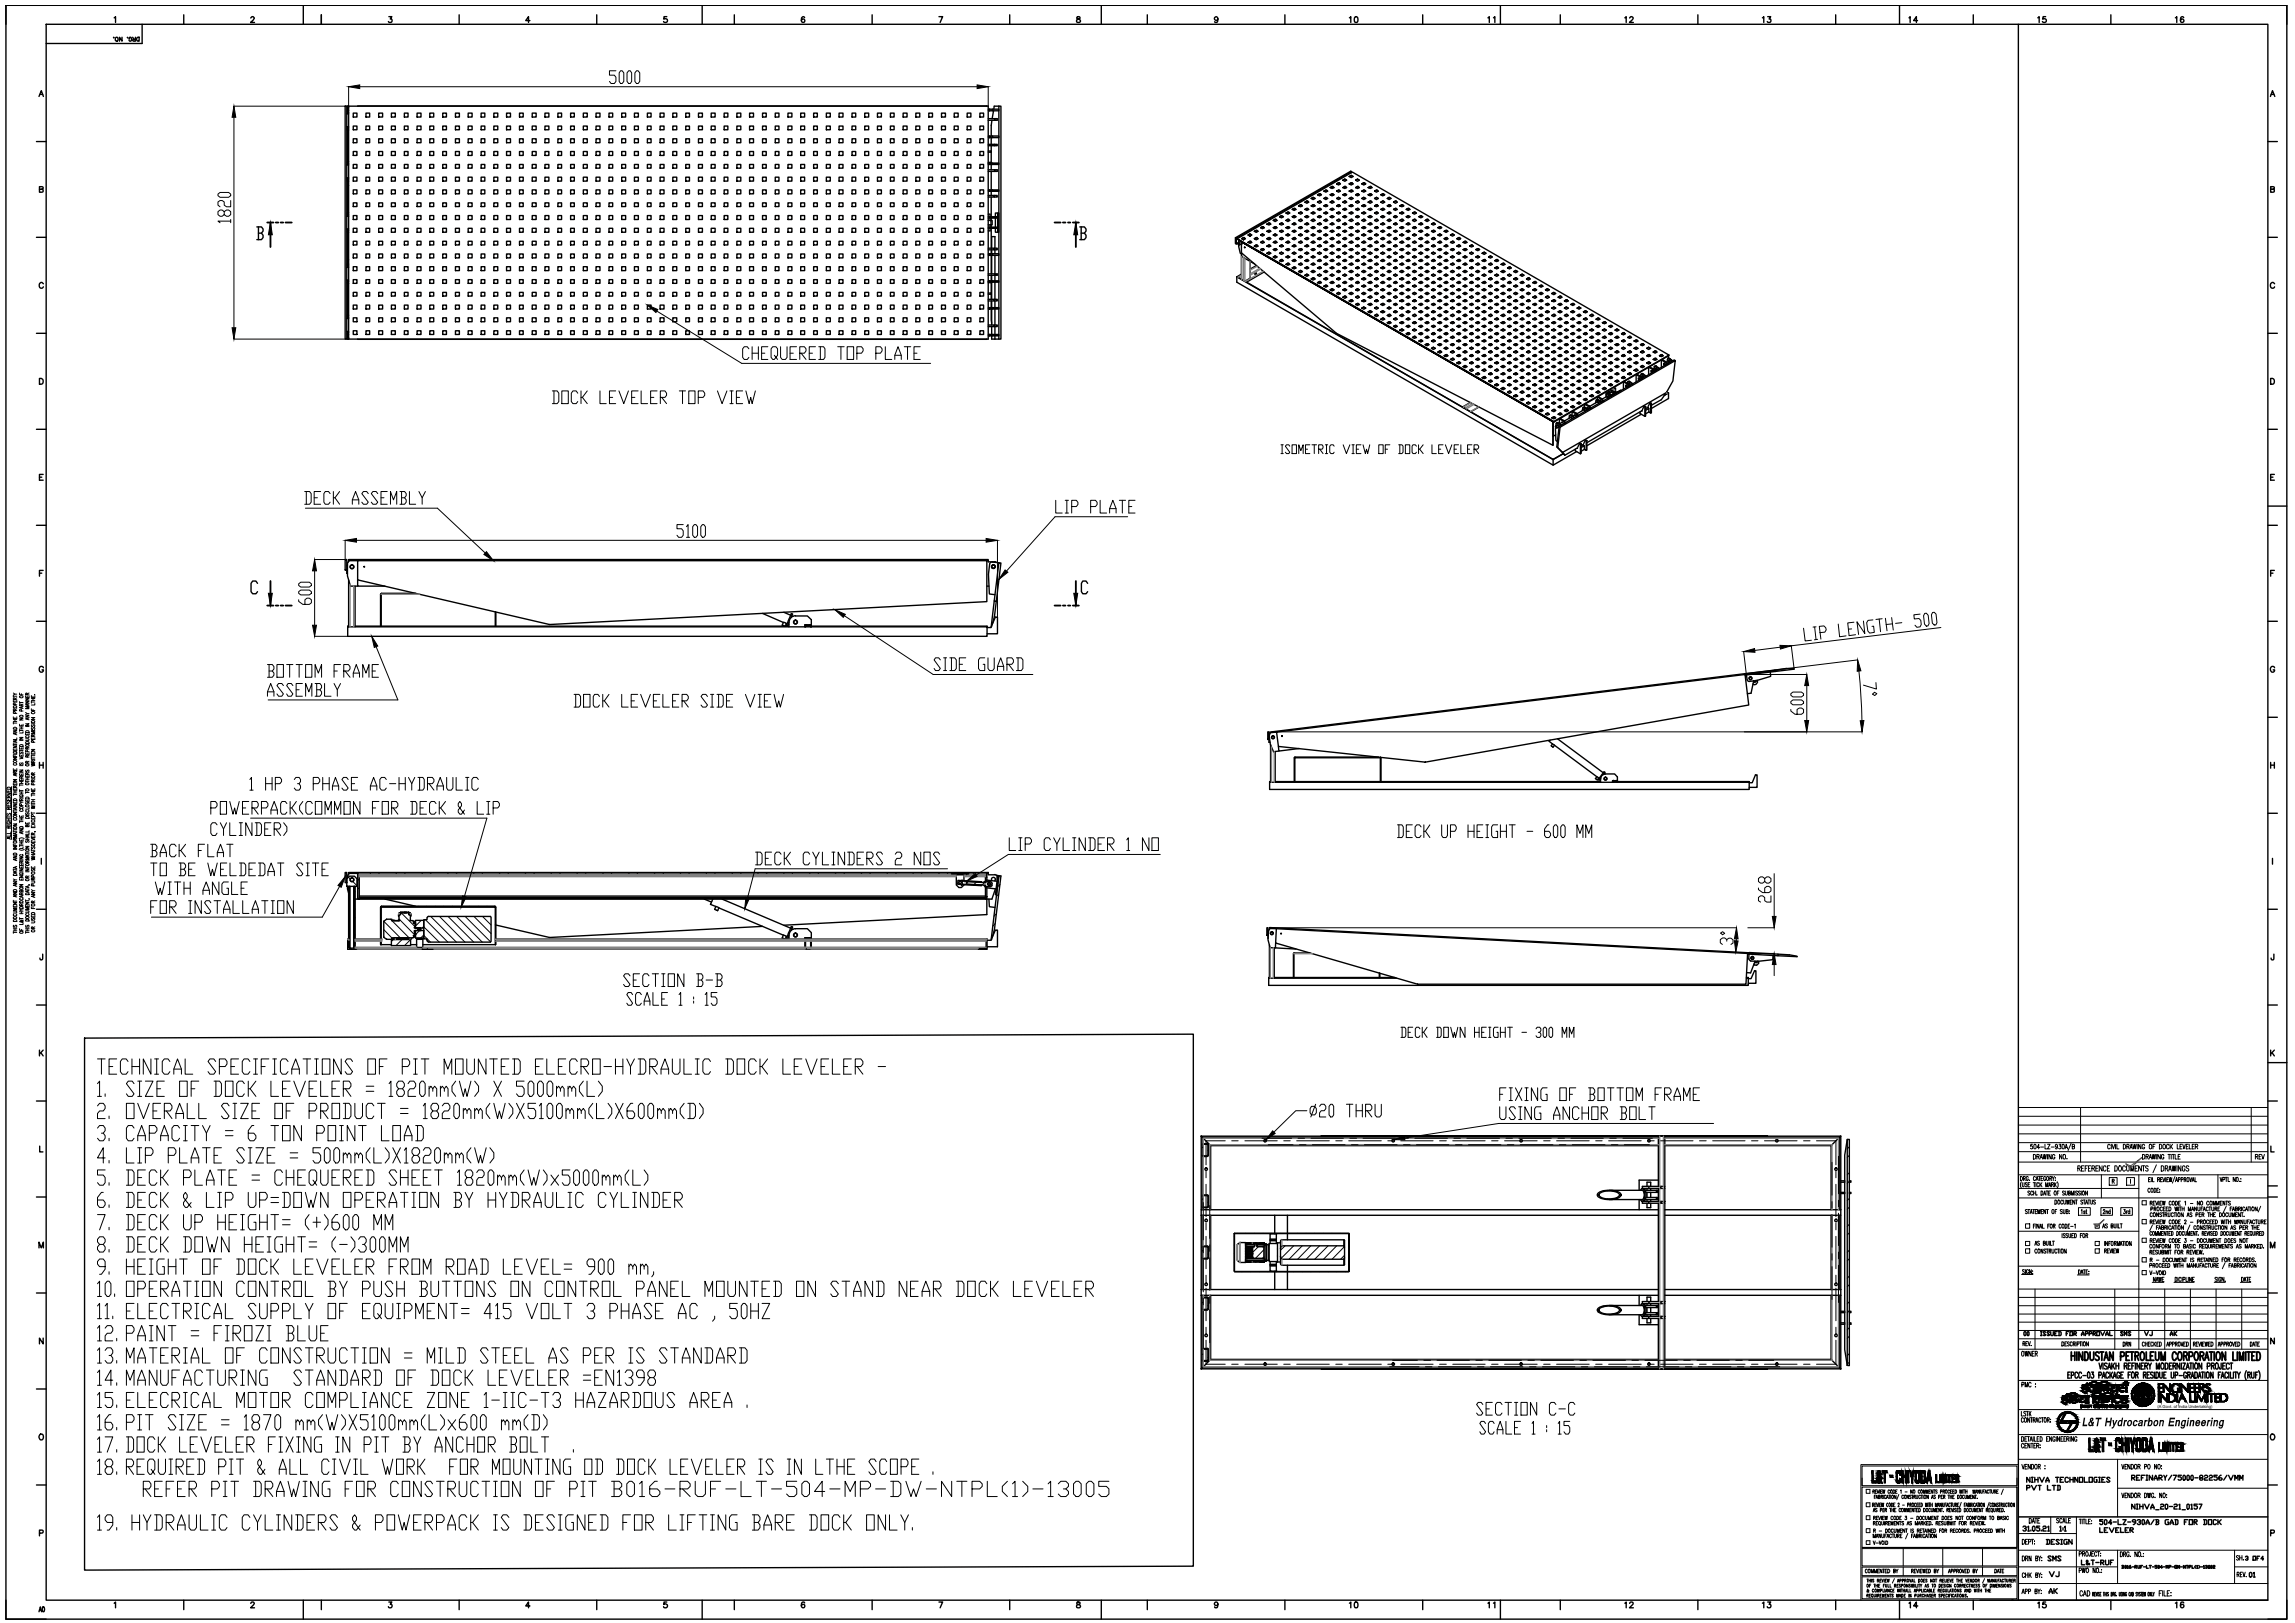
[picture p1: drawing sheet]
<svg xmlns="http://www.w3.org/2000/svg" width="420mm" height="297mm" viewBox="0 0 420 297" stroke-linecap="round" stroke-linejoin="round" font-family="sans-serif">
<defs><g id="words">
<text font-size=".8" x="395" y="257.7">(A Govt. of India Undertaking)</text>
</g></defs>
<!-- layer: Paper_border -->
<g fill="none" stroke="#000" stroke-width=".25">
<path d="M7.1 17.7l.5-1.1 .3 1.1M7.3 17.3h.5M8.5 1h-7.4v3.4M8.5 4.4h406.7v288.5h-406.7zM20.8 6.9h.1M20.9 3.3l.3-.3v1.1M22.3 6.8v.7l-.4-.7v.7M23.4 6.9h.1M23.8 7.1h-.2a.26 .26 0 0 1 .3-.3 .26 .26 0 0 1 .2 .3v.2a.26 .26 0 0 1-.2 .2 .26 .26 0 0 1-.3-.1M24.3 6.8l.2 .4M24.8 6.8v.7l-.5-.1 .2-.2h.3M25.1 6.9l.4-.1v.7a.39 .39 0 0 1-.5-.2 .39 .39 0 0 1 .1-.4z"/>
<path d="M26 4.4v3.6h-17.5M33.6 2.7v1.7M45.9 3.3l.2-.3h.2l.3 .4-.7 .7h.7M55.5 1v3.4M58.8 2.7v1.7M71.2 3h.5l-.3 .5a.35 .35 0 0 1 .3 .5 .35 .35 0 0 1-.6-.1M84.1 2.7v1.7M97 3.8h-.7l.5-.8v1.1M109.2 2.7v1.7M122.1 3h-.5l-.1 .5a.38 .38 0 0 1 .6 0 .38 .38 0 0 1-.1 .6 .38 .38 0 0 1-.5-.2M128.6 1v3.4M134.4 2.7v1.7"/>
<path d="M147.3 3.2l-.2-.2a.51 .51 0 0 0-.4 .6 .51 .51 0 0 0 .5 .5 .33 .33 0 0 0 0-.6 .33 .33 0 0 0-.5 .3M159.7 2.7v1.7M171.9 3h.7l-.5 1.1M184.9 2.7v1.7M197.2 3.1v.3a.43 .43 0 0 1 .5 .2 .43 .43 0 0 1 0 .5l-.6-.1v-.3l.6-.4-.1-.3zM201.6 1v3.4M210 2.7v1.7M223 3.4a.32 .32 0 0 1-.5 .3 .32 .32 0 0 1-.1-.5 .32 .32 0 0 1 .5 0l.1 .2a.45 .45 0 0 1-.4 .7l-.2-.1M235.2 2.7v1.7M247 3.3l.3-.3v1.1M248.1 3.1l.1-.1a.56 .56 0 0 1 .4 .6 .56 .56 0 0 1-.4 .5l-.2-.2zM260.5 2.7v1.7"/>
<path d="M272.4 3.3l.3-.3v1.1M273.4 3.3l.3-.3v1.1M274.7 1v3.4M285.7 2.7v1.7M297.5 3.3l.2-.3v1.1M298.4 3.3l.2-.3h.2l.2 .4-.7 .7h.7M310.8 2.7v1.7M322.7 3.3l.2-.3v1.1M323.6 3h.6l-.3 .5a.35 .35 0 0 1 .2 .5 .35 .35 0 0 1-.6-.1M336.1 2.7v1.7M347.8 1v3.4M349.5 3.3l.2-.3v1.1"/>
<path d="M351.1 3.8h-.8l.5-.8v1.1M361.3 2.7v1.7M369.5 4.4v288.5M373.1 3.3l.2-.3v1.1M374.5 3h-.5v.5a.38 .38 0 0 1 .5 0 .38 .38 0 0 1 0 .6 .38 .38 0 0 1-.6-.2M386.4 2.7v1.7M398.3 3.3l.2-.3v1.1M399.8 3.2l-.2-.2a.57 .57 0 0 0-.4 .6 .57 .57 0 0 0 .3 .5 .32 .32 0 0 0 .3-.3 .32 .32 0 0 0-.3-.3 .32 .32 0 0 0-.3 .3M415.2 1h3.5v3.4M415.7 17.7l.3-1.1 .5 1.1M415.8 17.3h.5M6.7 25.9h1.8"/>
<path d="M7.2 34.6h.6l.1-.4h-.7v1l.7-.1v-.3l-.3-.2M415.2 25.9h1.7M415.7 34.6h.6v-.4h-.6v1l.6-.1 .1-.3-.3-.2M6.7 43.4h1.8M7.9 51.9a.39 .39 0 0 0-.4-.2 .39 .39 0 0 0-.3 .4v.3a.39 .39 0 0 0 .3 .4 .39 .39 0 0 0 .4-.3M415.2 43.4h1.7M416.4 51.9a.39 .39 0 0 0-.4-.2 .39 .39 0 0 0-.3 .4 .45 .45 0 0 0 .1 .6 .45 .45 0 0 0 .6-.1v-.1M6.7 61h1.8M6.7 78.6h1.8M7.2 69.3a.58 .58 0 0 1 .7 .2 .58 .58 0 0 1-.1 .7l-.6 .1zM415.2 61h1.7M415.2 78.6h1.7"/>
<path d="M415.7 69.3a.58 .58 0 0 1 .7 .3 .58 .58 0 0 1-.2 .7h-.5zM6.7 96.1h1.8M7.2 87.3h.4M7.9 86.8h-.7v1.1h.7M415.2 96.1h1.7M415.2 92.6h3.5M415.7 87.3h.4M416.4 86.8h-.7v1.1h.7M6.7 113.7h1.8M7.2 104.9h.4M7.9 104.4h-.7v1.1M415.2 113.7h1.7"/>
<path d="M415.7 104.9h.4M416.4 104.4h-.7v1.1M7.2 139.5v1.1M7.9 139.5v1.1M7.9 122.2a.39 .39 0 0 0-.4-.2 .39 .39 0 0 0-.3 .3v.3a.38 .38 0 0 0 .4 .4 .38 .38 0 0 0 .3-.4h-.2M415.2 131.3h1.7M415.7 139.5v1.1M416.4 139.5v1.1M416.4 122.2a.39 .39 0 0 0-.4-.2 .39 .39 0 0 0-.3 .3v.3a.38 .38 0 0 0 .3 .4 .38 .38 0 0 0 .4-.4h-.2M6.7 148.8h1.8M7.2 140h.7M7.6 157.1v1.1"/>
<path d="M415.2 148.8h1.7M415.7 140h.7M416 157.1v1.1M6.7 166.4h1.8M7.8 174.6v1h-.4l-.1-.3M415.2 166.4h1.7M416.3 174.6l-.1 1h-.3l-.1-.3M6.7 183.9h1.8M7.2 192.2v1.1M7.5 192.7l.4 .6M7.9 192.2l-.7 .7M415.2 183.9h1.7"/>
<path d="M415.2 194.5h3.5M415.7 192.2v1.1M416 192.7l.4 .6M416.4 192.2l-.7 .7M6.7 201.5h1.8M6.7 219.1h1.8M7.3 209.8v1h.6M415.2 201.5h1.7M415.2 219.1h1.7M415.2 217h1.7M415.7 209.8v1h.6M6.7 236.6h1.8"/>
<path d="M7.1 228.4v-1.1l.5 1.1 .3-1.1v1.1M415.2 236.6h1.7M415.7 228.4v-1.1l.3 1.1 .5-1.1v1.1M6.7 254.2h1.8M7.9 244.9v1.1l-.7-1.1v1.1M378.6 251.6h.2M379 251.1h-.4v1.1h.4M379.2 251.7l.4-.1v-.4l-.4-.1v1.1M380.4 251.4l-.2-.3a.61 .61 0 0 0-.2 1.1h.2l.2-.2M381.1 251.4l-.2-.3a.61 .61 0 0 0-.4 .6 .61 .61 0 0 0 .4 .5l.2-.2M381.3 251.8h.6M382.3 251.2v-.1a.65 .65 0 0 1 0 1.1l-.1-.2z"/>
<path d="M382.9 251.1h.4l-.2 .4a.32 .32 0 0 1 .2 .5 .32 .32 0 0 1-.5 .1v-.1M384.2 251.7l.5-.1v-.4l-.5-.1v1.1M384.3 249.5l.2 1.1 .3-1.1M384.8 252.2l.3-1.1 .3 1.1M385 251.9h.3M385 249.5v1.1M385.8 249.6a.27 .27 0 0 0-.4-.1 .27 .27 0 0 0 0 .4l.3 .2 .1 .3-.2 .2-.3-.2M385.9 250.6l.3-1.1 .2 1.1M386 250.2h.4M386 251.4l-.1-.3a.61 .61 0 0 0-.4 .6 .61 .61 0 0 0 .4 .5l.1-.2M386.3 251.1v1.1M386.4 251.6l.3 .6"/>
<path d="M386.6 249.5v1.1M386.7 251.1l-.4 .8M386.8 249.9l.3 .7M386.9 252.2l.2-1.1 .3 1.1M387 251.9h.3M387.1 249.5l-.5 .7M387.4 249.5v1.1M387.4 250h.5M387.9 249.5v1.1M388.1 251.4l-.2-.3a.61 .61 0 0 0-.4 .6 .61 .61 0 0 0 .4 .5l.2-.2v-.2h-.2M388.3 251.6h.3M388.7 251.1h-.4v1.1h.4"/>
<path d="M388.9 250l.5-.1-.1-.4h-.4v1.1M389.2 250l.2 .6M389.6 250h.3M389.6 251.6h.3M390.1 249.5h-.5v1.1h.5M390.1 251.1h-.5v1.1M390.3 251.2l.1-.1a.61 .61 0 0 1 .4 .6 .61 .61 0 0 1-.4 .5l-.1-.1zM390.3 250h.3M390.8 249.5h-.5v1.1M390.9 249.5v1.1M391 251.6h.4v-.4l-.4-.1v1.1M391.2 251.6l.2 .6"/>
<path d="M391.7 249.5v1.1l-.5-1.1v1.1M392 250h.3M392.4 251.6l.4-.1v-.3l-.4-.1v1.1M392.5 249.5h-.5v1.1h.5M392.6 251.6l.3 .6M392.7 250l.4-.1v-.4h-.4v1.1M392.9 250l.3 .6M393.1 251.6h.3M393.3 249.5l.3 .5v.6M393.6 251.1h-.5v1.1h.5M393.9 249.5l-.3 .5M394.2 251.2a.26 .26 0 0 0-.4 0 .26 .26 0 0 0 .1 .4l.3 .2v.3l-.2 .1-.3-.1"/>
<path d="M394.4 251.1v1.1M394.7 251.1a.61 .61 0 0 1 .5 .4 .61 .61 0 0 1-.2 .7h-.3zM394.8 250.6v-1.1l.3 1.1 .2-1.1v1.1M395.4 251.1v.8l.2 .3 .2-.1v-1M395.7 249.6l.1-.1a.58 .58 0 0 1 .4 .5 .58 .58 0 0 1-.4 .6l-.2-.5zM396.1 251.6h.3M396.4 249.5a.61 .61 0 0 1 .5 .4 .61 .61 0 0 1-.1 .6l-.4 .1zM396.6 251.1h-.5v1.1h.5M397.2 250h.3M397.5 251.1v1l.2 .1 .2-.1 .1-1M397.6 249.5h-.4v1.1h.4M397.8 250l.5-.1v-.4h-.5v1.1"/>
<path d="M398.1 250l.2 .6M398.2 251.7l.4-.1v-.4l-.4-.1v1.1M398.9 251.8h.6M399.1 249.5v1.1l-.5-1.1v1.1M399.4 249.5v1.1M399.6 249.5h.5l-.5 1.1h.5M400.2 250.6l.3-1.1 .3 1.1M400.3 251.4l-.2-.3a.66 .66 0 0 0-.2 1.1h.2l.1-.1 .1-.3h-.2M400.3 250.2h.4M400.5 251.6h.4l.1-.4-.5-.1v1.1M400.8 251.6l.2 .6M400.9 249.5h.4"/>
<path d="M401.1 249.5v1.1M401.1 252.2l.3-1.1 .2 1.1M401.2 251.9h.4M401.5 249.5v1.1M401.8 251.1h.3a.79 .79 0 0 1 0 1.1h-.3zM401.9 249.6l.1-.1a.58 .58 0 0 1 .4 .5 .58 .58 0 0 1-.4 .6l-.2-.5zM402.4 252.2l.3-1.1 .3 1.1M402.5 251.9h.4M403 251.1h.5M403.1 249.5v1.1l-.5-1.1v1.1M403.3 251.1v1.1M403.7 251.1v1.1"/>
<path d="M404.1 250.1l.5-.2-.1-.4h-.4v1.1M404.1 251.1a.61 .61 0 0 1 .2 1.1 .61 .61 0 0 1-.2-1zM404.9 250l.4-.1v-.4h-.4v1.1M405.1 250l.3 .6M405.2 251.1v1.1l-.5-1.1v1.1M405.7 249.5h.1a.61 .61 0 0 1 .3 .5 .61 .61 0 0 1-.3 .6 .86 .86 0 0 1-.1-1.1zM406.1 251.6h.3M406.6 251.1h-.5v1.1M406.6 249.5v1l-.2 .1-.1-.4M406.6 252.2l.3-1.1 .3 1.1M406.7 251.9h.4M406.9 250h.3"/>
<path d="M407.4 249.5h-.5v1.1h.5M407.8 251.4l-.1-.3a.61 .61 0 0 0-.4 .6 .61 .61 0 0 0 .4 .5l.1-.2M408 251.1v1.1M408.1 249.7l-.2-.2a.61 .61 0 0 0-.3 .5 .61 .61 0 0 0 .3 .6l.2-.3M408.2 249.5h.6M408.3 251.1v1.1h.4M408.5 249.5v1.1M408.9 251.1v1.1M409.1 251.1h.4M409.3 251.1v1.1M409.6 251.1l.3 .5v.6M410.2 251.1l-.3 .5"/>
<path d="M411.3 250.9a1.59 1.59 0 0 0 0 1.7M411.5 251.6l.4-.1v-.3l-.4-.1v1.1M411.7 251.6l.3 .6M412.2 251.1v.8l.2 .3 .3-.1v-1M412.9 251.6h.3M413.4 251.1h-.5v1.1M413.5 250.9a1.59 1.59 0 0 1 0 1.7M416.4 244.9v1.1l-.7-1.1v1.1M6.7 271.8h1.8M7.3 262.6l.1-.1a.51 .51 0 0 1 .6 .5 .51 .51 0 0 1-.6 .5l-.3-.4zM415.2 271.8h1.7M415.7 262.6a.49 .49 0 0 1 .8 .4 .49 .49 0 0 1-.7 .5l-.1-.4z"/>
<path d="M1.1 292.9v3.4h7.4M7.1 295l.3-.9 .2 .9M7.2 280.6l.6-.1 .1-.4-.7-.1v1.1M7.2 294.7h.3M7.8 294.1h.1a.51 .51 0 0 1 0 .9l-.2-.4zM20.9 293.4l.3-.2v1.1M33.6 292.9v1.7M45.9 293.5l.2-.3h.3l.2 .2-.7 .9h.7M55.5 292.9v3.4M58.8 292.9v1.7M71.2 293.2h.5l-.3 .4a.34 .34 0 0 1 .4 .3 .34 .34 0 0 1-.3 .4 .34 .34 0 0 1-.4-.3M84.1 292.9v1.7"/>
<path d="M97 293.9h-.7l.5-.7v1.1M109.2 292.9v1.7M122.1 293.2h-.5l-.1 .5a.38 .38 0 0 1 .6-.1 .38 .38 0 0 1-.1 .6 .38 .38 0 0 1-.5-.2M128.6 292.9v3.4M134.4 292.9v1.7M147.3 293.4v-.2a.52 .52 0 0 0-.7 .4 .52 .52 0 0 0 .4 .7 .33 .33 0 0 0 .4-.3 .33 .33 0 0 0-.3-.4 .33 .33 0 0 0-.4 .3M159.7 292.9v1.7M171.9 293.2h.7l-.5 1.1M184.9 292.9v1.7M197.2 293.2v.3l.4 .2 .2 .2a.36 .36 0 0 1-.4 .4 .36 .36 0 0 1-.3-.4l.6-.4v-.3zM201.6 292.9v3.4M210 292.9v1.7"/>
<path d="M223 293.5a.33 .33 0 0 1-.4 .3 .33 .33 0 0 1-.3-.3 .33 .33 0 0 1 .4-.3h.1a.54 .54 0 0 1 .2 .7 .54 .54 0 0 1-.6 .3v-.1M235.2 292.9v1.7M247 293.4l.3-.2v1.1M248.1 293.2h.4l.1 .2-.1 .8h-.4l-.1-.2zM260.5 292.9v1.7M272.4 293.4l.3-.2v1.1M273.4 293.4l.3-.2v1.1M274.7 292.9v3.4M285.7 292.9v1.7M297.5 293.4l.2-.2v1.1M298.4 293.5l.2-.3 .3 .1v.3l-.6 .7h.7M310.8 292.9v1.7"/>
<path d="M322.7 293.4l.2-.2v1.1M323.6 293.2h.6l-.3 .4a.34 .34 0 0 1 .3 .3 .34 .34 0 0 1-.3 .4 .34 .34 0 0 1-.4-.3M336.1 292.9v1.7M347.8 292.9v3.4M349.5 293.4l.2-.2v1.1M351.1 293.9h-.8l.5-.7v1.1M361.3 292.9v1.7M362.5 292.9h52.7M368.3 292.9h.1M373.1 293.4l.2-.2v1.1M374.5 293.2h-.5v.5a.38 .38 0 0 1 .5-.1 .38 .38 0 0 1 0 .6 .38 .38 0 0 1-.6-.2M386.4 292.9v1.7"/>
<path d="M398.3 293.4l.2-.2v1.1M399.8 293.4l-.1-.2a.52 .52 0 0 0-.6 .4 .52 .52 0 0 0 .4 .7 .33 .33 0 0 0 .3-.3 .33 .33 0 0 0-.3-.4 .33 .33 0 0 0-.3 .3M415.7 280.6l.6-.1v-.4l-.6-.1v1.1M418.7 292.9v3.4h-3.5"/>
<circle cx="21.3" cy="7.2" r=".33"/>
</g>
<g fill="none" stroke="#000" stroke-width=".18">
<path d="M2.4 139.3a.32 .32 0 0 1 .4-.2 .32 .32 0 0 1 .2 .3 .32 .32 0 0 1-.3 .2 .32 .32 0 0 1-.3-.3zM2.4 138.6h.7l-.7 .4h.7M2.4 138.2v.3h.7M2.4 137.6l.1-.1a.36 .36 0 0 1 .6 .3h-.7zM2.4 137v.3h.7v-.3M2.4 136.5h.7l-.7 .4h.7M2.4 133.6h.7l-.7 .4h.7M2.4 133.2a.35 .35 0 0 1 .4-.1 .35 .35 0 0 1 .3 .3h-.7zM2.4 131.2v.3h.7v-.3M2.4 129.3a.32 .32 0 0 1 .4-.2 .32 .32 0 0 1 .2 .4h-.4zM2.4 128.2v.3h.7v-.3M2.4 127.3v.3"/>
<path d="M2.4 132.2v.3M2.4 136.1v.3M2.4 138h.7M2.4 136.3h.7M2.4 136h.7M2.4 132.3h.7M2.4 132h.7M2.4 131.7h.7M2.4 127.4h.7M2.4 126.8l.3 .2M2.6 139.7l-.2 .1 .1 .2a.34 .34 0 0 0 .6-.2l-.2-.1M2.7 130v-.2l-.2-.1-.1 .3h.7"/>
<path d="M2.7 128.1v-.3l-.2-.1-.1 .4h.7M2.7 128.3v.2M2.7 131.3v.2M2.7 131.7v.3M2.7 137.2v.1M2.7 138.3v.2M2.8 130.6l-.1-.4-.3 .1v.3h.7M2.8 129l-.1-.3h-.3v.3h.7M2.9 134.2v.2M2.9 135.5v.3M3.1 135.5l-.7 .1 .7 .2M3.1 135v.3h-.7"/>
<path d="M3.1 134.1l-.7 .2 .7 .2M3.1 127l-.7 .2M3.1 129.7l-.4 .2M3.1 127.7l-.4 .2M3.6 138.5l.6 .2-.6 .2M3.6 138.1v.3h.6v-.3M3.6 136.8v.3h.6v-.3M3.6 135h.6l-.6 .3h.6M3.6 132.5v.3h.6v-.3M3.6 131.4h.6l-.6 .4h.6M3.6 131l.1-.1a.32 .32 0 0 1 .3 0 .32 .32 0 0 1 .2 .3h-.1a.33 .33 0 0 1-.5-.2zM3.6 127.5l.2-.2 .4 .2a.32 .32 0 0 1-.3 .2 .32 .32 0 0 1-.3-.2z"/>
<path d="M3.6 126.8v.4h.6M3.6 128.4v.3M3.6 133.5v.4M3.6 137.2v.3M3.6 137.4h.6M3.6 135.5h.6M3.6 133.7h.6M3.6 133.4h.6M3.6 133.1h.6M3.6 128.6h.6M3.6 136.4a.34 .34 0 0 1 .4-.1 .34 .34 0 0 1 .2 .3h-.6zM3.7 139.6l-.1 .1 .1 .3 .2-.3a.18 .18 0 0 1 .3 0 .18 .18 0 0 1-.1 .3"/>
<path d="M3.7 137.6l-.1 .2 .1 .2 .2-.3a.18 .18 0 0 1 .3 0 .18 .18 0 0 1-.1 .3M3.9 130.1v-.3h-.2l-.1 .3h.6M3.9 129.2l-.1-.3h-.2v.3h.6M3.9 127v.2M3.9 132.7v.1M3.9 133.1v.3M3.9 136.9v.2M3.9 138.2v.2M4 129.4v.2M4.2 133.9v.3h-.6M4.2 129.3l-.6 .2 .6 .2M4.2 128.9l-.3 .1"/>
<path d="M4.7 140l.1-.1a.29 .29 0 0 1 .3-.1 .29 .29 0 0 1 .2 .3 .33 .33 0 0 1-.4 .1 .33 .33 0 0 1-.2-.2zM4.7 137.8v.2h.6v-.2M4.7 136.4l.1-.1a.3 .3 0 0 1 .3-.1 .3 .3 0 0 1 .2 .3l-.1 .1a.38 .38 0 0 1-.5-.2zM4.7 135.2h.5l.1 .1-.1 .3h-.5M4.7 134.2v.3h.6v-.3M4.7 132.5h.6l-.6 .3h.6M4.7 130.9h.6l-.6 .3h.6M4.7 128.4h.6l-.6 .3h.6M4.7 127.8h.6l-.6 .3h.6M4.7 127.3v.3h.6v-.3M4.7 133h.6M4.7 130.4l.3 .2"/>
<path d="M4.7 135.8h.1a.33 .33 0 0 1 .3-.1 .33 .33 0 0 1 .2 .4h-.6zM4.8 133.8a.33 .33 0 0 1 .3-.1 .33 .33 0 0 1 .2 .4h-.6zM4.9 134.7h-.1a.23 .23 0 0 0 0 .3 .23 .23 0 0 0 .3 0l.2-.1-.1-.2M5 139.7v-.3l-.2-.1-.1 .4h.6M5 138.6v-.3h-.3v.3h.6M5 137.1v-.3h-.3v.3h.6M5 127.2v-.3h-.3v.3h.6M5 127.4v.2M5 134.3v.2M5 137.9v.1M5 137.6v-.3h-.3v.3h.6M5.1 128.9v.2"/>
<path d="M5.1 131.4v.3M5.3 131.4l-.6 .2 .6 .1M5.3 130.6l-.6 .2M5.3 129.3h-.6l.6 .2-.6 .2h.6M5.3 128.8l-.6 .2 .6 .2M5.3 139.3l-.3 .2M5.3 138.2l-.3 .2M5.3 136.7l-.3 .2M5.3 126.8l-.3 .2M5.7 139.7l.7 .1-.7 .2 .7 .1-.7 .1M5.7 137.7v.3h.7v-.3M5.7 137.2h.7l-.7 .3h.7"/>
<path d="M5.7 135v.3h.7v-.3M5.7 131.3h.7l-.7 .4h.7M5.7 129.7v.3h.7M5.7 127.3v.3h.7v-.3M5.7 133.7h.7M5.7 128.3v.4M5.7 138.1v.8M5.7 139h.7M5.7 138.7h.7M5.7 138.3h.7M5.7 132.5h.7M5.7 128.5h.7"/>
<path d="M5.7 128.2h.7M5.7 127.8h.7M5.8 130.3a.3 .3 0 0 1 .4-.1 .3 .3 0 0 1 .1 .3 .3 .3 0 0 1-.3 .1 .3 .3 0 0 1-.2-.3zM5.8 133.1v.4l.4-.4 .2 .2-.1 .2M5.8 132.6v.4l.4-.4 .2 .2-.1 .2M5.8 131.9a.3 .3 0 0 1 .5 0 .3 .3 0 0 1-.1 .4 .3 .3 0 0 1-.4-.1zM6 139.6v-.4h-.2l-.1 .4h.7M6 134.8v-.3h-.2l-.1 .3h.7M6 127.4v.2M6 127.8v.4M6 129.8v.2M6 135.1v.2"/>
<path d="M6 137.8v.2M6.1 135.8l-.1-.2h-.2l-.1 .2h.7M6.3 127.1h.1M6.4 133.9h-.7l.7 .2-.7 .2h.7M6.4 128.7v.3h-.7M6.4 139.2l-.4 .2M6.4 134.5l-.4 .2M1.3 147.2v.3h.7v-.3M1.3 146.1v.4h.7v-.4M1.3 145.1l.7 .2-.7 .2M1.3 144.6v.3h.7v-.3M1.3 151h.7"/>
<path d="M1.3 150.2h.7M1.3 149.9h.7M1.3 149.5h.7M1.3 149.4v.3M1.3 148.8v.4l.5-.4 .2 .2-.2 .2M1.3 146.7v.4l.4-.4h.2l.1 .2-.2 .2M1.3 144.1a.4 .4 0 0 1 .5 0 .4 .4 0 0 1 .2 .3h-.7zM1.4 150.4l-.1 .1a.38 .38 0 0 0 .3 .3 .38 .38 0 0 0 .4-.3l-.2-.1-.1 .1M1.6 151.6v-.3l-.2-.1-.1 .4h.7M1.6 148.1v-.3l-.3-.1v.4h.7M1.6 146v-.3l-.3-.1v.4h.7M1.6 144.7v.2"/>
<path d="M1.6 146.3v.2M1.6 147.3v.2M1.6 149.9v.3M1.7 153.2v.3M2 153.2l-.7 .2 .7 .2M2 152.7v.3h-.7M2 152.3v.3h-.7M2 151.2l-.4 .2M2 147.7l-.4 .2M2 145.6l-.4 .2M2.1 144v9.6M2.4 160l.1-.1a.33 .33 0 0 1 .4 0 .33 .33 0 0 1 .2 .3h-.7z"/>
<path d="M2.4 156.7h.7l-.7 .3h.7M2.4 156.2h.1a.36 .36 0 0 1 .6 .3h-.7zM2.4 154.9h.7l-.7 .4h.7M2.4 154.4v.3h.7M2.4 154.1a.32 .32 0 0 1 .4-.2 .32 .32 0 0 1 .2 .3l-.4 .1zM2.4 151.4a.32 .32 0 0 1 .4-.1 .32 .32 0 0 1 .2 .3l-.4 .1zM2.4 150.8h.7l-.7 .3h.7M2.4 149.3h.1a.32 .32 0 0 1 .4-.1 .32 .32 0 0 1 .1 .3l-.4 .1zM2.4 148.7h.7l-.7 .4h.7M2.4 147.2h.7l-.7 .3h.7M2.4 146.7v.3h.7v-.3M2.4 146.3a.35 .35 0 0 1 .4-.1 .35 .35 0 0 1 .3 .3h-.7z"/>
<path d="M2.4 144.3v.3h.7v-.3M2.4 143.3v.3h.7v-.3M2.4 142.7h.7l-.7 .3h.7M2.4 140.7v.3h.7v-.3M2.4 145.2v.4M2.4 148.3v.3M2.4 152v.3M2.4 159v.3M2.4 159.2h.7M2.4 155.4h.7M2.4 152.1h.7M2.4 151.8h.7"/>
<path d="M2.4 148.4h.7M2.4 147.7h.7M2.4 145.4h.7M2.4 145.1h.7M2.4 144.8h.7M2.4 143.2h.7M2.6 149.8a.17 .17 0 0 0-.2 .2 .17 .17 0 0 0 .3 .1l.4-.1-.2-.2M2.7 153.8v-.3h-.3v.3h.7M2.7 144.1v-.3h-.3v.3h.7M2.7 141.5v-.3h-.2l-.1 .3h.7M2.7 140.8v.2M2.7 143.4v.2"/>
<path d="M2.7 144.4v.2M2.7 144.8v.3M2.7 146.8v.2M2.7 154.5v.2M2.9 141.7v.2M2.9 147.9v.3M2.9 152.4v.3M2.9 157.2v.2M2.9 158.7v.2M2.9 159.5v.2M3.1 159.4l-.7 .2 .7 .2M3.1 158.6l-.7 .2 .7 .2"/>
<path d="M3.1 157.1l-.7 .2 .7 .2M3.1 152.9h-.7l.7 .2-.7 .1h.7M3.1 152.4l-.7 .2 .7 .1M3.1 147.8l-.7 .2 .7 .2M3.1 141.6l-.7 .2 .7 .2M3.1 153.4l-.4 .2M3.1 143.8l-.4 .2M3.1 141.2l-.4 .2M3.5 155.4a.72 .72 0 0 0 .9 0M3.5 153.5a.72 .72 0 0 1 .9 0M3.6 159h.6l-.6 .4h.6M3.6 158.5v.4h.6v-.4"/>
<path d="M3.6 158.1v.3h.6v-.3M3.6 156.9h.6l-.6 .3h.6M3.6 153.6v.3h.6v-.3M3.6 151.8h.6l-.6 .3h.6M3.6 149.2v.4h.6v-.4M3.6 147.7h.1a.32 .32 0 0 1 .3-.1 .32 .32 0 0 1 .2 .3l-.1 .1a.33 .33 0 0 1-.5-.3zM3.6 142.5v.4h.6v-.4M3.6 141.6v.3h.6v-.3M3.6 140.9h.6l-.6 .4h.6M3.6 143.5v.3M3.6 144.5v.4M3.6 150.2v.3"/>
<path d="M3.6 154.6v.3M3.6 159.6h.6M3.6 157.4h.6M3.6 154.8h.6M3.6 154.5h.6M3.6 154.1h.6M3.6 150.4h.6M3.6 150.1h.6M3.6 149.7h.6M3.6 146.6l.3 .2M3.6 146h.6M3.6 145.3h.6"/>
<path d="M3.6 144.9h.6M3.6 144.7h.6M3.6 143.7h.6M3.6 143.4h.6M3.6 143h.6M3.6 141.4h.6M3.6 140.1h.6M3.6 151.3a.34 .34 0 0 1 .4 0 .34 .34 0 0 1 .2 .3h-.6zM3.8 159.8l-.2 .1a.32 .32 0 0 0 .3 .2 .32 .32 0 0 0 .3-.3l-.2 .1M3.8 156.4l-.2 .1a.3 .3 0 0 0 .3 .3 .3 .3 0 0 0 .3-.3l-.2-.1v.1M3.8 148.1l-.2 .2a.32 .32 0 0 0 .3 .2 .32 .32 0 0 0 .3-.3l-.1-.1M3.8 145.5a.2 .2 0 0 0-.2 .2 .2 .2 0 0 0 .2 .1h.2a.19 .19 0 0 0 .2-.2 .19 .19 0 0 0-.2-.1v.1"/>
<path d="M3.9 157.9v-.3h-.3v.3h.6M3.9 147.4v-.2h-.3v.2h.6M3.9 146.5v-.3h-.2l-.1 .3h.6M3.9 142.4v-.3h-.3v.3h.6M3.9 141.7v.2M3.9 142.7v.2M3.9 143v.4M3.9 144.9v.4M3.9 149.4v.2M3.9 149.7v.4M3.9 153.8v.1M3.9 154.1v.4"/>
<path d="M3.9 158.2v.2M3.9 158.7v.2M4 152.3v.2M4.2 155v.3h-.6M4.2 152.2l-.6 .2 .6 .2M4.2 146.8h-.3l-.3 .2M4.2 157.6l-.3 .2M4.2 146.2l-.3 .1M4.2 142.1l-.3 .1M4.7 159h.6l-.6 .4h.6M4.7 158.5v.3h.6M4.7 154.9h.6l-.6 .3h.6"/>
<path d="M4.7 150.5v.3h.6v-.3M4.7 147.4h.1a.3 .3 0 0 1 .3-.1 .3 .3 0 0 1 .2 .3l-.1 .1a.38 .38 0 0 1-.5-.3zM4.7 146.3v.3h.6v-.3M4.7 144.5a.29 .29 0 0 1 .3-.2 .29 .29 0 0 1 .2 .4 .34 .34 0 0 1-.5-.2zM4.7 143.4a.29 .29 0 0 1 .3-.2 .29 .29 0 0 1 .2 .4 .34 .34 0 0 1-.5-.2zM4.7 141.9v.3h.6v-.3M4.7 142.8v.4M4.7 144.9v.3M4.7 156.1v.3M4.7 159.6h.6M4.7 156.3h.6M4.7 156h.6"/>
<path d="M4.7 153.7h.6M4.7 153.3h.6M4.7 149.3h.6M4.7 145h.6M4.7 143h.6M4.7 142.7h.6M4.7 142.4h.6M4.7 149.5h.1a.33 .33 0 0 1 .3-.1 .33 .33 0 0 1 .2 .4h-.6zM4.7 146l.1-.1a.33 .33 0 0 1 .3 0 .33 .33 0 0 1 .2 .3h-.6zM4.8 158.1a.32 .32 0 0 1 .3-.1 .32 .32 0 0 1 .2 .3l-.1 .1a.29 .29 0 0 1-.3 0 .29 .29 0 0 1-.2-.2zM4.8 155.4a.32 .32 0 0 1 .3 0 .32 .32 0 0 1 .2 .3h-.1a.29 .29 0 0 1-.3 .1 .29 .29 0 0 1-.2-.3zM4.8 153.8v.4l.2-.1 .1-.3 .2 .2-.1 .2"/>
<path d="M4.8 148.8v.3l.4-.3 .1 .1-.1 .2M4.8 146.8v.4l.4-.4 .1 .1-.1 .3M4.8 140.9v.4l.3-.4 .2 .1-.1 .3M4.9 148.3h-.1a.25 .25 0 0 0 .2 .3 .25 .25 0 0 0 .2-.3M5 157.9v-.3l-.2-.1-.1 .4h.6M5 151.1l.1-.1 .2 .1v.2h-.6v-.3h.3v.3M5 141.7v-.3h-.3v.3h.6M5 142v.2M5 142.4v.3M5 146.5v.1M5 150.6v.2M5 153.3v.4"/>
<path d="M5 158.7v.1M5.1 152.9v.2M5.1 156.5v.3M5.3 157h-.6l.6 .2-.6 .2h.6M5.3 156.5l-.6 .2 .6 .1M5.3 152.8l-.6 .2 .6 .2M5.3 152.4v.3h-.6M5.3 152v.3h-.6M5.3 147.8v.3h-.6M5.3 157.5l-.3 .2M5.3 141.4l-.3 .2M5.7 158.6v.3h.7v-.3"/>
<path d="M5.7 156.9l.7 .1-.7 .1 .7 .2-.7 .1M5.7 153.9v.3h.7v-.3M5.7 153.4l.7 .2-.7 .2M5.7 153v.3h.7v-.3M5.7 151.1v.4h.7v-.4M5.7 149.6v.3h.7v-.3M5.7 147.5l.7 .1-.7 .1 .7 .2-.7 .1M5.7 144.3v.4h.7v-.4M5.7 142.1a.29 .29 0 0 1 .4-.2 .29 .29 0 0 1 .2 .4 .38 .38 0 0 1-.6-.2zM5.7 156.7h.7M5.7 156.4h.7M5.7 155.6h.7"/>
<path d="M5.7 145.3v.4M5.7 146.9v.3M5.7 148.6v.4M5.7 155.4v.4M5.7 150.6l.7 .4M5.7 148.8h.7M5.7 147.3h.7M5.7 147h.7M5.7 146.7h.7M5.7 146.3h.7M5.7 145.5h.7M5.7 145.2h.7"/>
<path d="M5.7 144.9h.7M5.7 142.5h.7M5.8 159.7v-.1a.3 .3 0 0 1 .4 0 .3 .3 0 0 1 .1 .3 .3 .3 0 0 1-.3 .1 .3 .3 0 0 1-.2-.3zM5.8 159.1v.3h.2l.1-.3 .3 .1-.1 .2M5.8 154.9v.4l.4-.4 .2 .2-.1 .2M5.8 154.4a.3 .3 0 0 1 .5 0 .3 .3 0 0 1-.1 .5 .3 .3 0 0 1-.4-.2zM5.9 150.1h-.1a.26 .26 0 0 0 .3 .4 .26 .26 0 0 0 .2-.4h-.1M6 152.8v-.4h-.2l-.1 .4h.7M6 143.1v-.4h-.2l-.1 .4h.7M6 141.8v-.4h-.2l-.1 .4h.7M6 144.4v.3M6 144.9v.3"/>
<path d="M6 146.3v.4M6 149.7v.2M6 151.3v.2M6 153.1v.2M6 154v.2M6 156.4v.3M6 158.7v.2M6.1 149.4v-.2l-.3-.1-.1 .3h.7M6.1 143.6l-.1-.3h-.2l-.1 .3h.7M6.2 155.9v.3M6.3 152.2h.2M6.4 155.8l-.7 .2 .7 .3"/>
<path d="M6.4 152.4l-.4 .2M6.4 150.6l-.7 .4M6.4 142.7l-.4 .2M6.4 141.4l-.4 .2M2.4 168.4h.1a.33 .33 0 0 1 .4-.1 .33 .33 0 0 1 .2 .4h-.7zM2.4 167.9a.32 .32 0 0 1 .4-.1 .32 .32 0 0 1 .2 .3h-.4zM2.4 166.8h.5l.2 .1-.1 .2h-.6M2.4 165.7v.3h.7v-.3M2.4 165.2h.7l-.7 .3h.7M2.4 163.3h.7l-.7 .4h.7M2.4 162.9h.1a.33 .33 0 0 1 .4-.1 .33 .33 0 0 1 .2 .4h-.7zM2.4 161.4h.7l-.7 .3h.7"/>
<path d="M2.4 170.6h.7M2.4 164.8v.3M2.4 170.5v.3M2.4 170.3h.7M2.4 170h.7M2.4 169.8h.7M2.4 164.9h.7M2.4 160.9l.3 .1M2.5 169.3l-.1 .3h.3l.1-.3h.2v.4M2.6 167.3a.2 .2 0 0 0-.2 .2 .2 .2 0 0 0 .3 .1h.1a.2 .2 0 0 0 .3-.1 .2 .2 0 0 0-.2-.2M2.7 165.8v.2M2.7 170v.3"/>
<path d="M2.9 161.9v.2M2.9 163.9v.2M3.1 166.2h-.7l.7 .2-.7 .2h.7M3.1 163.8l-.7 .2 .7 .2M3.1 161.8l-.7 .2 .7 .2M3.1 161h-.4l-.3 .2M3.6 170.6l.1-.1a.32 .32 0 0 1 .3-.1 .32 .32 0 0 1 .2 .3l-.1 .1a.33 .33 0 0 1-.5-.2zM3.6 170v.3h.6M3.6 165a.33 .33 0 0 1 .4-.2 .33 .33 0 0 1 .2 .3l-.1 .1a.34 .34 0 0 1-.5-.2zM3.6 162.5l.4-.1a.19 .19 0 0 1 .2 .2 .19 .19 0 0 1-.2 .2l-.4-.1zM3.6 161.9h.6l-.6 .3h.6M3.6 160.8v.3h.6v-.3"/>
<path d="M3.6 160.3h.6l-.6 .3h.6M3.6 168.1h.6M3.6 167.9v.4M3.6 167.2h.6M3.6 166.9h.6M3.6 166.4l.3 .1M3.6 166a.34 .34 0 0 1 .4-.1 .34 .34 0 0 1 .2 .3h-.6zM3.8 164.3l-.2 .2a.32 .32 0 0 0 .3 .2 .32 .32 0 0 0 .3-.3l-.1-.1M3.9 168.4h-.1l.4 .2v.2l-.4-.2-.2 .1h.3l.3-.2v-.1M3.9 165.7v-.3h-.2l-.1 .3h.6M3.9 163.7v-.3h-.3v.3h.6M3.9 163l.1-.1h.2v.3h-.6l.1-.3h.2v.3"/>
<path d="M3.9 160.9v.2M3.9 166.9v.3M3.9 170.1v.2M4 164v.2M4.2 169v.2h-.6M4.2 166.5h-.3l-.3 .3M4.2 163.9l-.6 .2 .6 .2M4.2 165.4l-.3 .2M4.2 163.4l-.3 .2M4.7 167.9l.1-.1a.3 .3 0 0 1 .3-.1 .3 .3 0 0 1 .2 .3l-.1 .1a.38 .38 0 0 1-.5-.2zM4.7 166.7h.5l.1 .1-.1 .2h-.5M4.7 165.6v.3h.6v-.3"/>
<path d="M4.7 165.1h.6l-.6 .4h.6M4.7 161l.1-.1a.3 .3 0 0 1 .3-.1 .3 .3 0 0 1 .2 .3l-.1 .1a.38 .38 0 0 1-.5-.2zM4.7 170.6h.6M4.7 170.3h.6M4.7 170h.6M4.7 169.8h.6M4.7 162.6v.3M4.7 164.7v.3M4.7 170.5v.3M4.7 164.8h.6M4.7 162.7h.6M4.7 163.5l.1-.1a.36 .36 0 0 1 .5 .3h-.6z"/>
<path d="M4.8 169.3v.4l.2-.1 .1-.3 .2 .1-.1 .3M4.8 168.3a.36 .36 0 0 1 .5 .3h-.6zM4.9 167.2h-.1a.23 .23 0 0 0 0 .3 .23 .23 0 0 0 .3 .1l.2-.2-.1-.2M5 160.7v-.3l-.2-.1-.1 .4h.6M5 165.7v.2M5 170v.3M5.1 162.2v.2M5.1 163v.2M5.3 164.5h.1M5.3 161.9l.1 .1M5.3 166.1h-.6l.6 .2-.6 .2h.6M5.3 162.9l-.6 .2 .6 .2"/>
<path d="M5.3 162.1l-.6 .2 .6 .2M5.3 160.3l-.3 .2M5.7 170.3l.1-.1a.3 .3 0 0 1 .4 0 .3 .3 0 0 1 .1 .3 .33 .33 0 0 1-.6-.2zM5.7 168.5h.5l.2 .2-.2 .2h-.5M5.7 167.5v.4h.7v-.4M5.7 165.9v.4h.7M5.7 165.6l.1-.1a.3 .3 0 0 1 .4-.1 .3 .3 0 0 1 .1 .3v.1a.33 .33 0 0 1-.6-.2zM5.7 163.4h.7l-.7 .3h.7M5.7 161.2h.5l.2 .2-.2 .2h-.5M5.7 162.8l.3 .2M5.8 167.1v-.1a.33 .33 0 0 1 .4 0 .33 .33 0 0 1 .2 .3h-.7zM5.8 168v.4l.2-.1 .1-.3 .2 .1v.3"/>
<path d="M6 170v-.4h-.2l-.1 .4h.7M6 165.2v-.3h-.2l-.1 .3h.7M6 161v-.3h-.2l-.1 .3h.7M6 166.1v.2M6 167.6v.3M6.1 162.1l-.1-.3h-.2l-.1 .3h.7M6.1 160.5l-.1-.3h-.2l-.1 .3h.7M6.2 163.9v.3M6.4 163.8l-.7 .2 .7 .3M6.4 163h-.4l-.3 .2M6.4 169.6l-.4 .2M6.4 164.9l-.4 .2"/>
<path d="M6.4 160.7l-.4 .2M369.5 217.5h22.1M369.5 219.2h45.6M369.5 215h45.6M369.5 212.7h45.6M369.5 210.8h45.6M369.5 209.1h45.6M369.5 207.5h45.6M369.5 205.9h45.6M369.5 204.3h45.6M369.5 202.7h45.6M369.9 215.3a.38 .38 0 0 1 .4 .4 .38 .38 0 0 1-.4 .4z"/>
<path d="M370.1 216.3a1.1 1.1 0 0 0 0 1.2M370.2 216.5v.5l.2 .2 .2-.1v-.6M370.4 215.7l.3-.1 .1-.2-.4-.1v.8M370.6 215.7l.2 .4M371.1 216.5a.18 .18 0 0 0-.3 0 .18 .18 0 0 0 .1 .2l.2 .2v.2l-.1 .1-.2-.1M371.3 216.8h.2M371.3 215.5l-.1-.2a.41 .41 0 0 0-.3 .4 .41 .41 0 0 0 .3 .4l.1-.2-.1-.1M371.5 216h.1M371.6 218.1l-.1-.1h-.2v.3l.3 .1v.3h-.4M371.6 216.5h-.3v.7h.3M372.1 209.4h-.3v.4a.24 .24 0 0 1 .3 0 .24 .24 0 0 1 0 .4 .24 .24 0 0 1-.4-.1M372.1 218.2l-.1-.2a.37 .37 0 0 0-.3 .4 .37 .37 0 0 0 .4 .3v-.1"/>
<path d="M372.2 216.5h.4M372.3 211.3a.42 .42 0 0 1 .4 .4 .42 .42 0 0 1-.4 .4zM372.3 218v.7M372.3 218.4h.4M372.4 209.5a.41 .41 0 0 1 .4 .3 .41 .41 0 0 1-.2 .5l-.3-.2zM372.4 216.5v.7M372.6 215.5l-.1-.2a.37 .37 0 0 0-.3 .4 .37 .37 0 0 0 .4 .3v-.1M372.7 218v.7M372.7 216.1l.2-.8 .3 .8M372.7 216.5v.7M372.8 215.8h.3M372.9 218.7h.1"/>
<path d="M372.9 211.7l.4-.1v-.2l-.4-.1v.8M373.1 211.7l.2 .4M373.2 215.3h.4M373.3 216.6a.2 .2 0 0 0-.3-.1 .2 .2 0 0 0-.1 .2v.2a.2 .2 0 0 0 .1 .3 .2 .2 0 0 0 .3-.2M373.4 215.3v.8M373.4 210h-.5l.3-.6v.9M373.5 212.1l.2-.8 .3 .8M373.5 216.5v.7M373.6 216.7l.2 .5M373.6 211.8h.3M373.6 209.9h.5M373.7 218a.38 .38 0 0 1 .3 .4 .38 .38 0 0 1-.3 .3z"/>
<path d="M373.7 215.7h.2M373.8 216.5l-.3 .5M374 215.3h-.3v.8h.3M374 211.3l.2 .8 .1-.8 .2 .8 .1-.8M374.1 218.7l.2-.7 .2 .7M374.2 218.5h.3M374.4 209.4v.9h.4M374.5 217.2v-.7l.2 .7 .2-.7v.7M374.5 215.5l-.1-.2a.37 .37 0 0 0-.3 .4 .37 .37 0 0 0 .3 .3l.1-.2h-.1M374.6 218h.3M374.8 215.3a.41 .41 0 0 1 .3 .4 .41 .41 0 0 1-.3 .4l-.1-.2zM374.8 218v.7"/>
<path d="M374.8 209.4h.5l-.5 .9h.5M374.8 211.3v.8M375.1 217.2l.2-.7 .1 .7M375.1 218.4h.2M375.1 217h.3M375.3 215.7l.3-.1v-.3h-.3v.8M375.4 218h-.3v.7h.3M375.4 215.7l.2 .4M375.5 211.3v.8l-.4-.8v.8M375.5 209.9h.6M375.6 216.8l.3-.1v-.2h-.3v.7M375.7 215.3l.2 .4v.4"/>
<path d="M375.8 216.8l.1 .4M376.1 216.5v.7M376.1 215.3l-.2 .4M376.2 218a.37 .37 0 0 1 .3 .4 .37 .37 0 0 1-.3 .3l-.2-.3zM376.2 219.6a.38 .38 0 0 1 .4 .4 .38 .38 0 0 1-.4 .4zM376.2 211.5a.24 .24 0 0 0-.3-.2 .24 .24 0 0 0-.2 .3v.2a.25 .25 0 0 0 .3 .3 .25 .25 0 0 0 .2-.3h-.2M376.3 215.6h.1M376.3 216h.1M376.2 216.7l.3 .5M376.5 216.5l-.4 .5M376.6 216.3a1.1 1.1 0 0 1 0 1.2M376.6 218.4h.2"/>
<path d="M376.7 209.7l-.1 .2a.22 .22 0 0 1-.3-.2 .22 .22 0 0 1 .3-.1v.6h-.3M376.8 219.7a.34 .34 0 0 1 .3 .3 .34 .34 0 0 1-.3 .3zM377 218h-.4v.7M377 209.4h.3l-.2 .4a.26 .26 0 0 1 .2 .3 .26 .26 0 0 1-.4 0M377.5 211.3v.8l-.5-.8v.8M377.6 209.5a.41 .41 0 0 1 .4 .3 .41 .41 0 0 1-.3 .5l-.2-.2zM377.6 219.8l-.1-.2a.37 .37 0 0 0-.3 .4 .37 .37 0 0 0 .4 .3v-.1M377.7 211.4l.2-.1a.44 .44 0 0 1 .3 .4 .44 .44 0 0 1-.3 .4l-.2-.3zM377.8 219.6v.6l.2 .2 .2-.2v-.6M377.9 218.1a.18 .18 0 0 0-.3-.1 .18 .18 0 0 0 .1 .3l.2 .1v.3h-.3M378.1 210.3l.2-.9 .2 .9M378.1 218v.5l.2 .2 .2-.2v-.5"/>
<path d="M378.1 210h.3M378.4 212h.1M378.7 218.4l.3-.1-.1-.3h-.2v.7h.3v-.2l-.1-.1M379.2 209.3l-.6 1.3M379.2 218.7v-.7l.2 .7 .2-.7v.7M379.3 219.6h-.3v.8h.3M379.4 209.8h.4v-.2l-.2-.2h-.2v.9l.4-.2-.2-.3M379.8 219.6v.8l-.3-.8v.8M379.8 218v.7M380 219.6h.3M380.1 219.6v.8M380.4 218.1a.18 .18 0 0 0-.3-.1 .18 .18 0 0 0 0 .3l.3 .1v.3h-.4"/>
<path d="M380.4 213.8l.4-.1v-.3h-.4v.9M380.6 213.8l.3 .5M380.9 218.1a.18 .18 0 0 0-.3-.1 .18 .18 0 0 0 0 .3l.3 .1v.3h-.4M380.9 202.7v10M381 218v.7M381.1 213.8h.3M381.3 219.8a.18 .18 0 0 0-.3-.1 .18 .18 0 0 0 0 .3l.3 .1v.2h-.4M381.3 218h.1a.37 .37 0 0 1 .2 .4 .37 .37 0 0 1-.3 .3l-.1-.3zM381.4 219.6h.3M381.5 213.4h-.4v.9h.4M381.6 219.6v.8M381.7 213.8h.3"/>
<path d="M382.2 218v.7l-.4-.7v.7M382.2 213.4h-.5v.9M382.3 219.6h.3M382.3 213.8h.3M382.4 219.6v.8M382.8 219.6v.7l.1 .1 .2-.2v-.6M382.8 213.4h-.5v.9h.5M383 213.8h.4v-.4h-.4v.9M383.2 213.8l.3 .5M383.6 219.8l-.1-.2-.2 .1v.1l.3 .3v.2h-.3M383.7 213.8h.3M384.2 213.4h-.5v.9h.5"/>
<path d="M384.7 215v4.2M384.8 213.4v.9l-.5-.9v.9M385.6 213.6a.27 .27 0 0 0-.4-.2 .27 .27 0 0 0-.2 .3l.2 .6h.2l.2-.2M385.8 213.8h.3M386.2 215.5h1.4v1.4h-1.4zM386.2 213.4h-.4v.9h.4M386.3 209.6a.24 .24 0 0 0-.3-.2 .24 .24 0 0 0-.1 .4v.2a.24 .24 0 0 0 .1 .3 .24 .24 0 0 0 .3-.2M386.5 209.4v.9M386.7 209.4l.2 .9 .3-.9M386.7 216.2h.3l.1-.3-.4-.1v.8M386.9 216.2l.2 .4M387.2 213.4a.49 .49 0 0 1 .4 .4 .49 .49 0 0 1-.4 .5z"/>
<path d="M387.3 209.4v.9M387.5 209.4v.9h.4M388 213.4a.47 .47 0 0 1 .4 .3 .47 .47 0 0 1-.1 .5v.1a.49 .49 0 0 1-.5-.3 .49 .49 0 0 1 .2-.6zM388.7 209.4a.42 .42 0 0 1 .5 .4 .42 .42 0 0 1-.5 .5zM389.1 213.6l-.1-.2a.49 .49 0 0 0-.5 .4 .49 .49 0 0 0 .2 .5h.2l.2-.2M389.3 215.5h1.5v1.4h-1.5zM389.3 213.4v.6l.2 .3 .3-.1v-.8M389.4 209.8h.3v-.3l-.3-.1v.9M389.6 209.8l.2 .5M389.9 210.3l.3-.9 .2 .9M390 210h.3M390 215.8v.8"/>
<path d="M390.1 214.3v-.9l.2 .9 .3-.9v.9M390.5 209.4l.1 .9 .2-.9 .1 .9 .2-.9M390.9 213.8h.3M391.3 209.4v.9M391.4 213.4h-.5v.9h.5M391.6 215v31.9M392 209.4v.9l-.5-.9v.9M392 213.4v.9l-.5-.9v.9M392.2 219.8h.7v.7h-.7zM392.2 213.4h.5M392.2 211.3a.42 .42 0 0 1 .5 .4 .42 .42 0 0 1-.5 .4zM392.4 213.4v.9"/>
<path d="M392.6 209.6a.24 .24 0 0 0-.3-.2 .24 .24 0 0 0-.1 .4v.2a.24 .24 0 0 0 .2 .3 .24 .24 0 0 0 .2-.3h-.1M392.9 211.7l.4-.1v-.2l-.4-.1v.8M393.1 211.7l.2 .4M393.3 213.5l-.2-.1-.3 .1 .1 .3 .3 .1v.4l-.4-.1M393.3 215.9h.3M393.4 212.1l.3-.8 .2 .8M393.5 211.8h.4M393.6 209.5v-.1a.41 .41 0 0 1 .4 .5 .41 .41 0 0 1-.4 .3zM393.6 217.6l-.1-.1a.37 .37 0 0 0-.3 .4 .37 .37 0 0 0 .4 .3v-.1M393.7 215.5h-.4v.8h.4M393.8 217.6l.1-.1a.37 .37 0 0 1 .3 .4 .37 .37 0 0 1-.3 .3zM393.9 215.5v.8"/>
<path d="M394 211.3l.2 .8 .1-.8 .2 .8 .1-.8M394.1 215.5v.8h.3M394.2 209.8h.2M394.4 217.5a.38 .38 0 0 1 .3 .3 .38 .38 0 0 1-.3 .4zM394.5 209.4h-.3v.9M394.6 219.8h-.4v.8h.4M394.6 219.8l.3 .8 .2-.8M394.8 213.2l-.6 1.4M394.8 211.3v.8M394.9 217.8h.2M395 215.9h.3v-.3l-.3-.1v.8M395.2 217.5h-.3v.7h.3"/>
<path d="M395.2 215.9l.2 .4M395.2 219.8v.8M395.3 209.4a.42 .42 0 0 1 .5 .4 .42 .42 0 0 1-.5 .5zM395.4 217.7h.1M395.4 218.1h.1M395.5 211.3v.8l-.5-.8v.8M395.5 215.9h.3M395.7 213.4a.49 .49 0 0 1 .5 .4 .49 .49 0 0 1-.5 .5zM395.8 219.8h-.4v.8h.4M395.9 215.5h-.4v.8h.4M395.9 219.8l.1 .8 .1-.8 .2 .8 .1-.8M395.9 215.5l.2 .8 .3-.8"/>
<path d="M396 209.6l.1-.2a.41 .41 0 0 1 .4 .4 .41 .41 0 0 1-.4 .4l-.1-.1zM396.1 211.5a.22 .22 0 0 0-.2-.2 .22 .22 0 0 0-.2 .3v.2a.24 .24 0 0 0 .2 .3 .24 .24 0 0 0 .2-.3h-.1M396.4 213.8h.4v-.4h-.4v.9M396.5 215.5v.8M396.6 213.8l.3 .5M396.7 215.9h.2M396.9 211.3h.5M397 215.5h-.3v.8h.3M397 214.3l.3-.9 .2 .9M397.1 209.6a.23 .23 0 0 0-.3-.2 .23 .23 0 0 0-.2 .4v.2a.22 .22 0 0 0 .2 .3 .22 .22 0 0 0 .3-.2M397.1 215.5l.1 .8 .2-.8 .1 .8 .1-.8M397.1 211.3v.8"/>
<path d="M397.1 214h.4M397.3 209.4v.9M397.5 209.8l.2 .5M397.5 211.3v.8M397.7 213.4l.1 .9 .2-.9 .2 .9 .1-.9M397.7 211.3h.4M397.7 219.9l.1-.1a.32 .32 0 0 1 .3 .4 .32 .32 0 0 1-.4 .3zM397.7 209.4l-.4 .6M397.9 211.3v.8M398.2 215.3l-.5 1.2M398.2 211.3v.8h.4M398.3 216.3l.2-.8 .2 .8"/>
<path d="M398.3 219.8a.36 .36 0 0 1 .3 .4 .36 .36 0 0 1-.3 .4zM398.3 216h.3M398.6 213.4v.9M398.6 209.4v.9h.3M398.8 211.7h.2M398.8 215.9h.3v-.3l-.3-.1v.8M399.1 209.8h.3M399.1 211.3h-.3v.8h.3M399.2 219.8h-.3v.8h.3M399.3 213.4v.9l-.5-.9v.9M399.3 215.9h.4v-.3l-.1-.1h-.3v.8M399.5 209.4h-.4v.9h.4"/>
<path d="M399.6 209.4l.2 .9 .3-.9M399.9 215.9h.3v-.3l-.3-.1v.8M400 220l.1-.2v.8M400 213.6l-.1-.2a.42 .42 0 0 0-.4 .2 .42 .42 0 0 0 .1 .5l.3 .2 .1-.2v-.1h-.1M400 215.9l.2 .4M400.2 209.8h.3M400.4 215.6l.1-.1a.41 .41 0 0 1 .3 .4 .41 .41 0 0 1-.3 .4l-.1-.2zM400.6 209.4h-.4v.9h.4M400.7 213.5l-.1-.1a.23 .23 0 0 0-.3 0 .23 .23 0 0 0 .1 .4l.3 .2v.2l-.2 .1-.3-.1M400.8 209.4v.9h.4M400.9 215.5l.2 .8 .2-.8M401.3 216.3l.2-.8 .2 .8"/>
<path d="M401.3 209.8h.3M401.4 216h.2M401.7 209.4h-.4v.9h.4M401.9 215.5v.8h.3M401.9 209.8h.4v-.3l-.4-.1v.9M402.1 209.8l.3 .5M402.7 219.8v.8l-.4-.8v.8M402.9 220l.1-.2a.32 .32 0 0 1 .3 .4 .32 .32 0 0 1-.4 .3zM404.7 219.9v-.1a.32 .32 0 0 1 .3 .4 .32 .32 0 0 1-.4 .3zM406 215v4.2M406.4 215.5l.2 .7 .2-.7M406.8 219.8h-.3v.8h.3"/>
<path d="M406.9 215.9h.4v-.4h-.4v.7M407.3 219.8v.8l-.3-.8v.8M407.4 215.5h.4M407.5 219.8h.4M407.6 215.5v.7M407.7 219.8v.8M407.9 215.5v.7h.3M408.3 220l-.1-.2-.2 .1v.2l.3 .2v.2h-.3M409.2 215.5v.7l-.4-.7v.7M409.5 215.5a.41 .41 0 0 1 .3 .4 .41 .41 0 0 1-.3 .3l-.1-.1zM410 216.2h.1M410.2 215.7h.1"/>
<path d="M410.2 216.2h.1M412.1 202.7v10M412.9 211.7l.4-.1v-.2l-.4-.1v.8M413.1 211.7l.3 .4M413.6 211.7h.2M414 211.3h-.4v.8h.4M414 211.3l.3 .8 .3-.8M369.5 231.7h22.1M369.5 225.3h22.1M369.5 239h45.6M369.5 237.4h45.6M369.5 235.9h45.6"/>
<path d="M370.1 233.3h2.1M370.6 232.5l-.3-.1v.1a.41 .41 0 0 1 .3 .6l-.3-.1M370.8 228.6h.8v.8h-.8zM370.8 227.2h.8v.8h-.8zM370.8 224h.8v.8h-.8zM370.8 232.4v.7M371.2 221.4h-.3h-.1v.2a.29 .29 0 0 1 .3 .2 .29 .29 0 0 1-.1 .3l-.2-.1M371.2 221.4h.4M371.4 232.5l-.1-.1-.3 .1a.43 .43 0 0 0 .2 .6l.2-.2-.2-.1M371.4 221.4v.7M371.7 222.1l.2-.7 .2 .7M371.8 221.9h.2"/>
<path d="M371.9 232.4v.7l-.4-.7v.7M372.1 232.6h.1M372.1 233h.1M372.1 221.4h.4M372.3 224.4h.2M372.3 221.4v.7M372.5 227.9l.2-.7 .2 .7M372.6 235.9v11M372.6 224h-.3v.8M372.6 221.7h.2M372.6 227.7h.3M372.7 224v.8"/>
<path d="M372.9 228.8l-.1-.2a.37 .37 0 0 0-.3 .4 .37 .37 0 0 0 .4 .3v-.1M372.9 221.4h-.3v.7h.3M373.1 222.1v-.7l.2 .7 .2-.7v.7M373.2 228.6a.37 .37 0 0 1 .3 .4 .37 .37 0 0 1-.3 .3zM373.3 224v.8l-.4-.8v.8M373.4 227.2a.19 .19 0 0 0-.3 0 .19 .19 0 0 0 0 .3h.2a.19 .19 0 0 1 0 .3 .19 .19 0 0 1-.3 0M373.4 224.8l.2-.8 .2 .8M373.5 224.5h.2M373.7 221.7h.2M373.9 224v.8h.4M374 228.6v.8l-.3-.8v.8M374 221.4h-.3v.7h.3"/>
<path d="M374.1 227.5h.3l.1-.2-.4-.1v.7l.3-.1-.1-.3M374.5 221.4v.7l-.3-.7v.7M374.6 228.7l-.3-.1-.1 .3a.32 .32 0 0 1 .3 .4l-.2 .1-.1-.2M374.6 227.2v.6l.2 .1 .2-.1v-.6M374.6 221.4h.4M374.6 228.6h.4M374.8 228.6v.8M374.8 221.4v.7M374.9 224.4h.2M375.1 228.9h.3v-.3h-.3v.8M375.2 227.2v.7M375.2 224h-.3v.8"/>
<path d="M375.3 228.9l.2 .5M375.4 224.1l.1-.1a.37 .37 0 0 1 .3 .4 .37 .37 0 0 1-.4 .3l-.1-.2zM375.4 227.2v.7h.3M375.7 228.6v.5l.1 .3 .2-.3v-.5M375.7 221.4h.1a.41 .41 0 0 1 .2 .3 .41 .41 0 0 1-.2 .4l-.1-.1zM375.7 227.2h.4M375.9 224.4l.3-.1v-.2l-.3-.1v.8M375.9 227.2v.7M376.1 224.4l.1 .4M376.2 221.7h.2M376.5 221.4h-.3v.7M376.6 228.8l-.1-.2-.3 .1a.43 .43 0 0 0 .3 .7l.1-.2"/>
<path d="M376.7 228.6h.3M376.8 228.6v.8M377.1 228.6v.8M377.3 224.2l-.1-.2a.41 .41 0 0 0-.2 .4 .41 .41 0 0 0 .2 .4l.1-.2M377.4 228.6l.3 .1a.43 .43 0 0 1-.2 .7l-.2-.2zM377.5 224.1l.1-.1a.37 .37 0 0 1 .3 .4 .37 .37 0 0 1-.3 .3l-.1-.2zM377.5 225.8v.7M377.6 221.4h-.3h-.1v.2a.29 .29 0 0 1 .3 .2 .29 .29 0 0 1-.1 .3l-.2-.1M377.7 221.4v.5l.2 .2 .2-.1v-.6M378.1 224a.38 .38 0 0 1 .3 .4 .38 .38 0 0 1-.3 .4zM378.1 225.8a.18 .18 0 0 0-.3 0 .18 .18 0 0 0 0 .3h.2a.19 .19 0 0 1 0 .3 .19 .19 0 0 1-.3 0M378.3 221.7h.3v-.3h-.3v.7l.3-.1-.1-.3"/>
<path d="M378.3 228.6v.8l-.4-.8v.8M378.4 220.4v-.8l.2 .8 .2-.8v.8M378.6 225.8h-.3h-.1v.2a.32 .32 0 0 1 .3 .5h-.2l-.1-.1M378.6 224.4h.2M378.7 225.8v.5l.2 .2 .2-.1v-.6M378.8 221.6h.1M378.8 222h.1M378.9 224h-.3v.8h.3M379 220h.2M379.1 224.5h.4M379.3 226.1h.2M379.6 225.8h-.3v.7h.3"/>
<path d="M379.8 224.2l.1-.2v.8M379.8 225.8a.38 .38 0 0 1 .3 .3 .38 .38 0 0 1-.3 .4zM380.3 233.3h2.2M380.5 232.4a.38 .38 0 0 1 .4 .4 .38 .38 0 0 1-.4 .4zM380.5 221h2.2v1.4h-2.2zM380.9 226.1h.2M380.9 233.2l.3-.8 .2 .8M381 221.5l.2-.1v.7M381 232.9h.3M381.2 225.8h-.3v.7M381.3 225.8h.2a.37 .37 0 0 1 .2 .4 .37 .37 0 0 1-.3 .3zM381.4 232.4h.4"/>
<path d="M381.6 232.4v.8M381.7 221.7h-.2v.1l.2 .2h-.2M381.8 220.4l.2-.8 .2 .8M381.9 226.1h.3v-.3h-.3v.7M381.9 220.1h.2M381.9 221.6h.1M381.9 232.8h.2M382 221.4v.7h.1M382 226.1l.2 .4M382.2 232.4h-.3v.8h.3M382.4 232.7h.1M382.4 233.1h.1"/>
<path d="M383.6 224h.7v.8h-.7zM383.6 227.2h.7v.8h-.7zM383.6 228.6h.7v.8h-.7zM384.6 221h2.1v1.4h-2.1zM384.9 224.7l.2-.7 .2 .7M385 224.5h.3M385 221.6l.1-.2h.2v.3l-.3 .4h.4M385.3 228.9h.3v-.3h-.3v.7M385.3 227.2v.8M385.5 228.9l.1 .4M385.6 221.8l.1-.2 .1 .1v.4M385.6 221.6v.5"/>
<path d="M385.8 224.1l-.2-.1-.1 .2a.29 .29 0 0 1 .3 .2 .29 .29 0 0 1-.1 .3l-.3-.1M385.8 228.9h.2M385.9 227.2v.8l-.4-.8v.8M386.1 227.5h.1M386.2 228.6h-.4v.7h.4M386.2 228.6l.2 .7 .2-.7M386.3 221.7a.21 .21 0 0 0-.3 .2 .21 .21 0 0 0 .3 .1M386.3 221.4v.7M386.4 227.2h-.3v.8M386.5 224.4l.3-.1 .1-.2-.2-.1h-.2v.7h.3l.1-.2-.2-.1M386.5 227.3l.1-.1a.41 .41 0 0 1 .3 .4 .41 .41 0 0 1-.3 .4l-.1-.2zM386.7 228.6v.7"/>
<path d="M387 228.9h.2M387 224v.5l.2 .2 .2-.1v-.6M387.1 227.5h.3v-.3h-.3v.8M387.2 236v11M387.3 227.5l.1 .5M387.3 228.6h-.3v.7h.3M387.4 228.6l.1 .7 .1-.7 .2 .7 .1-.7M387.6 228v-.8l.2 .8 .2-.8v.8M387.6 224v.7M387.8 224v.7h.3M388.1 228l.2-.8 .2 .8M388.1 224h.4"/>
<path d="M388.2 227.7h.2M388.3 221h2.1v1.4h-2.1zM388.4 224v.7M388.6 227.2h.3M388.8 227.2v.8M388.8 221.4h.3l-.2 .3a.24 .24 0 0 1 .2 .2 .24 .24 0 0 1-.2 .2l-.1-.1M389.1 227.2v.8M389.3 227.3l.1-.1a.37 .37 0 0 1 .3 .4 .37 .37 0 0 1-.4 .3zM389.3 221.6v.5M389.5 221.6l-.2 .3M389.9 221.7h-.1a.23 .23 0 0 0-.2 .2 .23 .23 0 0 0 .2 .2l.1-.1M389.9 221.4v.7"/>
<path d="M390.2 227.2v.8l-.4-.8v.8M392.2 223.2h.7v.8h-.7zM392.2 226.6h.7v.8h-.7zM392.2 230.2h.7v.8h-.7zM392.2 232.5h.7v.8h-.7zM393.6 231.6h.3v-.3h-.3v.6M393.6 232.6l.2 .7 .2-.7M393.6 229.2h.3v-.3l-.3-.1v.7M393.6 220.2l.4-.1v-.2l-.4-.1v.8M393.6 223.6h.4v-.3h-.4v.7M393.6 227h.4v-.3h-.4v.7M393.6 230.5h.4v-.2h-.4v.6"/>
<path d="M393.8 221.3l.3-.1v-.3h-.3v.7M393.8 229.2l.1 .3M393.8 220.2l.2 .4M393.8 223.6l.2 .4M393.8 227l.2 .4M393.8 230.5l.2 .4M393.9 225.6l-.1-.2a.36 .36 0 0 0-.2 .3 .36 .36 0 0 0 .3 .4v-.2M393.9 227.9a.2 .2 0 0 0-.2-.1 .2 .2 0 0 0-.1 .2v.2a.2 .2 0 0 0 .1 .2 .2 .2 0 0 0 .2-.1M394 222.1l-.1-.1a.34 .34 0 0 0-.3 .3 .34 .34 0 0 0 .3 .3l.1-.1M394 234.7h2.1M394.1 224.2l-.5 1.1M394.1 233h.5"/>
<path d="M394.2 227.8h.1a.34 .34 0 0 1 .2 .3 .34 .34 0 0 1-.3 .3zM394.2 231.6h.2l.1-.3h-.3v.6M394.2 229.2h.2M394.2 225.4a.38 .38 0 0 1 .3 .3 .38 .38 0 0 1-.3 .4l-.1-.3zM394.2 220.2h.2M394.2 223.6h.2M394.2 227h.2M394.3 222h.1a.32 .32 0 0 1 .2 .3 .32 .32 0 0 1-.4 .3zM394.3 231.6l.2 .3M394.4 221.2h.3v-.2l-.3-.1v.7M394.5 228.8h-.3v.7h.3M394.5 221.2l.2 .4"/>
<path d="M394.6 233.8v.7l-.4-.7v.7M394.6 223.3h-.4v.7h.4M394.6 226.7h-.4v.7h.4M394.6 223.3l.3 .7 .2-.7M394.6 226.1v-.7l.2 .7 .2-.7v.7M394.6 226.7l.3 .7 .2-.7M394.7 234.5l.2-.7 .2 .7M394.7 232.6l.3 .7 .2-.7M394.8 231.3a.32 .32 0 0 1 .3 .3 .32 .32 0 0 1-.3 .3l-.1-.2zM394.8 234.3h.2M394.8 224.7h.2M394.8 230.6h.5"/>
<path d="M394.9 221l.1-.1a.38 .38 0 0 1 .3 .4 .38 .38 0 0 1-.3 .3l-.1-.3zM395 228.9l-.1-.1-.2 .1v.2l.2 .1 .1 .2h-.4M395.1 224.3h-.3v.7M395.1 227.8v.6l-.4-.6v.6M395.2 222v.7l-.4-.7v.7M395.2 225l.2-.7 .2 .7M395.2 226.1v-.7l.2 .7 .1-.7v.7M395.2 228.8v.6l.1 .1 .2-.1v-.6M395.2 223.3v.7M395.2 226.7v.7M395.3 234.5v-.7l.1 .7 .2-.7v.7M395.3 224.8h.2"/>
<path d="M395.3 228.1h.2M395.4 232.6a.31 .31 0 0 1 .3 .3 .31 .31 0 0 1-.4 .3zM395.4 220.2h.2M395.4 223.6h.2M395.4 227h.2M395.7 227.8h-.4v.6M395.7 231.4a.22 .22 0 0 0-.3-.1 .22 .22 0 0 0-.1 .2v.2a.22 .22 0 0 0 .1 .2 .22 .22 0 0 0 .3-.1M395.7 224.7l.4-.1v-.2l-.4-.1v.7h.4v-.3h-.1M395.7 225.7h.2M395.8 222.1l-.2-.1-.2 .1 .3 .3a.18 .18 0 0 1-.1 .3 .18 .18 0 0 1-.2-.1M395.8 223.3h-.4v.7h.4M395.8 226.7h-.4v.7h.4"/>
<path d="M395.8 229.2h.3v-.3l-.3-.1v.7h.3l-.1-.3M395.8 234.1h.3M395.8 222h.4M395.8 231.6h.3M395.9 221.1a.22 .22 0 0 0-.3-.2 .22 .22 0 0 0-.1 .2l.1 .5 .3-.2M395.9 223.3l.1 .7 .1-.7 .2 .7 .1-.7M395.9 226.7l.1 .7 .1-.7 .2 .7 .1-.7M395.9 227.8a.34 .34 0 0 1 .3 .3 .34 .34 0 0 1-.3 .3l-.1-.2zM395.9 232.6v.7M396 230.3h.3a.4 .4 0 0 1 .1 .4 .4 .4 0 0 1-.4 .2zM396.1 225.4h-.4v.7h.4M396.1 221.2h.2"/>
<path d="M396.1 222v.7M396.1 232.6a.36 .36 0 0 1 .4 .3 .36 .36 0 0 1-.4 .4zM396.2 233.8h-.4v.7h.4M396.2 231.3h-.4v.6h.4M396.3 224.7l.3-.1v-.2l-.3-.1v.7M396.3 235.9v11M396.4 222.3h.3v-.3h-.3v.7M396.4 229.5v-.7l.2 .7 .2-.7v.7M396.4 231.6h.2M396.4 220.9h-.3v.7h.3M396.4 228.1l.3-.1v-.2h-.3v.6M396.5 224.7l.2 .3"/>
<path d="M396.5 225.4v.7l-.3-.7v.7M396.6 221.2h.2M396.6 222.3l.1 .4M396.6 228.1l.2 .3M396.6 230.3h.3a.34 .34 0 0 1 .1 .4 .34 .34 0 0 1-.3 .2l-.1-.2zM396.6 225.4h.3M396.7 231.3h-.3v.6h.3M396.8 225.4v.7M396.9 231.3a.34 .34 0 0 1 .4 .3 .34 .34 0 0 1-.4 .3zM396.9 224.3v.7M396.9 220.9h-.3v.7h.3M396.9 222v.6l.2 .1 .2-.1v-.6"/>
<path d="M396.9 228.4v-.6l.3 .6 .2-.6v.6M397 228.8v.7M397.1 220.9a.36 .36 0 0 1 .4 .4 .36 .36 0 0 1-.4 .3zM397.1 225.7h.1M397.1 228.8h.4M397.3 228.8v.7M397.4 225.4h-.3v.7h.3M397.5 224.5a.22 .22 0 0 0-.3-.2 .22 .22 0 0 0-.2 .3l.2 .4 .3-.1M397.5 220l-.1-.2a.34 .34 0 0 0-.3 .4 .34 .34 0 0 0 .3 .3l.1-.1M397.5 223.4l-.1-.1a.38 .38 0 0 0-.3 .3 .38 .38 0 0 0 .3 .4l.1-.2M397.5 226.9l-.1-.2a.38 .38 0 0 0-.3 .4 .38 .38 0 0 0 .3 .3l.1-.2M397.5 225l.3-.7 .2 .7"/>
<path d="M397.5 225.4a.36 .36 0 0 1 .4 .3 .36 .36 0 0 1-.4 .4zM397.5 230.4l-.1-.1a.31 .31 0 0 0-.3 .3 .31 .31 0 0 0 .4 .2M397.6 224.8h.3M397.7 226.8l.1-.1a.34 .34 0 0 1 .3 .4 .34 .34 0 0 1-.4 .3zM397.7 223.3h.1a.34 .34 0 0 1 .3 .3 .34 .34 0 0 1-.4 .3zM397.7 230.3v.5l.2 .1 .2-.2v-.4M397.9 222.1l-.2-.1a.32 .32 0 0 0-.2 .3 .32 .32 0 0 0 .4 .3v-.1M397.9 231.3l.2 .6 .1-.6 .1 .6 .2-.6M398 234.7h3.7M398 222h.4M398 224.3h.4M398.1 227.8h.4"/>
<path d="M398.1 220.9l.2 .7 .1-.7 .2 .7 .1-.7M398.2 222v.7M398.2 229.2h.2M398.2 233.8a.38 .38 0 0 1 .4 .3 .38 .38 0 0 1-.4 .4zM398.2 224.3v.7M398.3 227.8v.6M398.3 223.3a.36 .36 0 0 1 .4 .3 .36 .36 0 0 1-.4 .4zM398.3 226.7a.36 .36 0 0 1 .4 .4 .36 .36 0 0 1-.4 .3zM398.3 230.9v-.6l.3 .6 .2-.6v.6M398.5 225.4a.36 .36 0 0 1 .4 .3 .36 .36 0 0 1-.4 .4zM398.5 222v.7M398.6 228.8h-.4v.7"/>
<path d="M398.6 224.3v.7M398.6 231.3v.6M398.7 227.8a.34 .34 0 0 1 .3 .3 .34 .34 0 0 1-.3 .3l-.1-.2zM398.7 228.9l.1-.1a.34 .34 0 0 1 .3 .4 .34 .34 0 0 1-.3 .3l-.2-.2zM398.7 233.8v.7M398.8 231.3h.3M398.8 222h.1a.34 .34 0 0 1 .2 .3 .34 .34 0 0 1-.3 .3l-.1-.2zM398.8 224.4l.1-.1a.34 .34 0 0 1 .3 .4 .34 .34 0 0 1-.3 .3l-.2-.3zM398.9 220.2h.2M398.9 220.9v.7M398.9 223.6h.2M398.9 227h.2"/>
<path d="M398.9 231.3v.6M399 220.9h.4M399 230.5h.2M399 225.5l.1-.1a.34 .34 0 0 1 .3 .3 .34 .34 0 0 1-.3 .4zM399.1 220.9v.7M399.2 223.3h-.3v.7h.3M399.2 226.7h-.3v.7h.3M399.3 234l-.1-.2a.34 .34 0 0 0-.3 .3 .34 .34 0 0 0 .3 .4l.1-.1M399.3 229.2h.3v-.3l-.3-.1v.7M399.3 231.6h.4M399.3 231.3v.6M399.3 230.3h-.3v.6h.3"/>
<path d="M399.4 229.2l.3 .3M399.5 220.9v.7M399.5 233.8v.7M399.5 221.2h.4M399.7 234.2l.3-.1v-.3h-.3v.7M399.7 231.3v.6M399.7 222v.7l-.4-.7v.7M399.7 224.3v.7l-.3-.7v.7M399.7 228.1l.4-.1v-.2h-.4v.6h.4v-.2l-.1-.1M399.8 225.6l-.1-.2a.38 .38 0 0 0-.2 .3 .38 .38 0 0 0 .2 .4l.1-.2M399.9 230.3v.6l-.4-.6v.6M399.9 220.9v.7"/>
<path d="M399.9 223.4a.16 .16 0 0 1 .2-.1 .16 .16 0 0 1 .1 .2l-.3 .5h.3M400 226.7h.2l-.1 .2a.22 .22 0 0 1 .2 .4 .21 .21 0 0 1-.4-.1M400 225.4v.5l.2 .2 .1-.2v-.5M400 230.3h.4M400.2 230.3v.6M400.2 233.8v.7h.3M400.2 228.4l.3-.6 .2 .6M400.3 228.2h.3M400.4 222.7l.2-.7 .2 .7M400.4 229.2h.3l.1-.3-.4-.1v.7M400.4 231.9v-.6l.2 .6 .2-.6v.6M400.5 222.4h.2"/>
<path d="M400.5 226.1v-.7l.2 .7 .2-.7v.7M400.6 229.2l.2 .3M400.6 221.6v-.7l.2 .7 .3-.7v.7M400.6 233.8v.7M400.9 224.2l-.4 1.1M401 229.2h.2M401 231.9l.2-.6 .2 .6M401 235.9v11M401 220.3h.5M401 223.7h.5M401 227.1h.5M401.1 231.7h.2"/>
<path d="M401.1 230.3v.6M401.1 225.7h.2M401.1 227.8h-.3v.2l.3 .1v.2h-.3M401.2 233.8v.7l-.4-.7v.7M401.2 221.6l.2-.7 .2 .7M401.3 221.4h.3M401.3 222.1l-.1-.1h-.2l-.1 .2 .4 .4h-.4M401.3 228.8h-.3v.7h.3M401.3 227.8v.6M401.4 225.4h-.3v.7h.3M401.4 228.8l.2 .7 .2-.7M401.4 234.1h.2"/>
<path d="M401.6 230.3a.18 .18 0 0 0-.3 0 .18 .18 0 0 0 0 .2l.3 .1a.18 .18 0 0 1-.1 .3 .18 .18 0 0 1-.2-.1M401.7 233.8h-.3v.7h.3M401.9 225.4v.7l-.4-.7v.7M401.9 227.9a.2 .2 0 0 0-.2-.1 .2 .2 0 0 0-.2 .2v.2a.2 .2 0 0 0 .2 .2 .2 .2 0 0 0 .2-.1M401.9 231.3v.6l-.3-.6v.6M401.9 228.8v.7M402 225.4h.3M402 222.3h.4v-.3h-.4v.7M402 224.5l-.1-.2a.34 .34 0 0 0-.3 .4 .34 .34 0 0 0 .3 .3l.1-.2M402.2 220.9v.7l-.4-.7v.7M402.2 231.3v.6h.1l.2-.1v-.5M402.2 225.4v.7"/>
<path d="M402.2 229.2h.2M402.2 224.4l.2-.1a.34 .34 0 0 1 .2 .4 .34 .34 0 0 1-.3 .3zM402.3 223.6h.2l.2-.2-.4-.1v.7M402.3 226.7a.36 .36 0 0 1 .4 .4 .36 .36 0 0 1-.4 .3zM402.4 220.9v.6l.1 .1 .2-.2v-.5M402.4 230.5h.3v-.2h-.3v.6M402.4 226h.1M402.5 228.8h-.3v.7h.3M402.6 230.5l.1 .4M402.6 228.8l.1 .7 .2-.7 .1 .7 .2-.7M402.6 222.3h.2M402.7 228.1l.3-.1v-.2h-.3v.6"/>
<path d="M402.7 231.6h.3M402.8 223.6h.4v-.3h-.4v.7M402.9 226.8l.1-.1a.34 .34 0 0 1 .3 .4 .34 .34 0 0 1-.4 .3zM402.9 228.1l.1 .3M403 222h-.4v.7h.4M403 221.2h.2M403 230.5h.2M403 223.6l.2 .4M403.1 231.3h-.4v.6M403.1 222.3h.4v-.2l-.4-.1v.7M403.1 231.9l.2-.6 .2 .6M403.2 224.3v.7l-.4-.7v.7"/>
<path d="M403.2 225.7h.2l.1-.2-.3-.1v.7M403.2 231.7h.3M403.2 228.1h.2M403.3 220.9h-.3v.7M403.3 229.5h.1M403.3 230.3h-.3v.6h.3M403.3 222.3l.2 .4M403.3 225.7l.2 .4M403.3 221.6l.2-.7 .3 .7M403.4 230.3h.4M403.4 223.4l.1-.1a.34 .34 0 0 1 .3 .3 .34 .34 0 0 1-.3 .3zM403.4 221.4h.3"/>
<path d="M403.5 230.3v.6M403.6 227.8h-.4v.6h.4M403.6 225.7h.2M403.8 224.4h-.4l.4 .5h-.4M403.8 226.9a.22 .22 0 0 0-.3-.2 .22 .22 0 0 0-.1 .2l.1 .5 .3-.2M403.8 227.8h.1a.31 .31 0 0 1 .3 .3 .31 .31 0 0 1-.4 .2zM403.8 230.9l.2-.6 .2 .6M403.8 224.3h.4M403.9 230.7h.2M403.9 225.4h-.3v.7h.3M404 226.7v.5l.1 .2 .3-.1v-.6M404 228.3l.1 .2"/>
<path d="M404 225.4l.2 .7 .2-.7M404.1 231.4a.2 .2 0 0 0-.3-.1 .2 .2 0 0 0-.1 .2v.2a.2 .2 0 0 0 .1 .2 .2 .2 0 0 0 .3-.1M404.1 224.3v.7M404.1 222h.4M404.2 231.3h.4M404.3 221.1a.2 .2 0 0 0-.3-.2 .2 .2 0 0 0-.1 .2l.1 .5h.1l.2-.2M404.3 227.8v.5l.2 .1 .2-.1v-.5M404.4 223.4a.2 .2 0 0 0-.3-.1 .2 .2 0 0 0-.1 .2l.1 .4 .1 .1 .2-.2M404.4 224.7l.3-.1v-.2l-.3-.1v.7M404.4 222v.7M404.4 230.2v.7M404.4 231.3v.6"/>
<path d="M404.4 220l-.1-.1a.31 .31 0 0 0-.4 .3 .31 .31 0 0 0 .5 .3v-.1M404.4 220.9h.4M404.5 225.4v.7M404.6 227.4v-.7l.2 .7 .2-.7v.7M404.6 220.9v.7M404.6 223.6h.2M404.6 224.7l.1 .3M404.7 222.3h.3M404.7 222v.7M404.7 231.3v.5l.2 .1 .2-.1v-.5M404.9 220.9v.5l.2 .2 .2-.2v-.5M404.9 223.3h-.3v.7h.3"/>
<path d="M404.9 227.8v.6M404.9 224.3l.1 .7 .3-.1v-.6M404.9 230.2v.7l-.3-.7v.7M405 225.5h-.3v.1l.2 .2a.16 .16 0 0 1 .1 .2 .16 .16 0 0 1-.3 0M405 222v.7M405.1 223.6h.2M405.1 228.1l.4-.1v-.2h-.4v.6M405.2 220.6v-.8l.2 .8 .2-.8v.8M405.2 225.7h.2M405.2 230.5h.2M405.2 227h.3M405.2 222.3h.3"/>
<path d="M405.3 231.6h.2l.1-.3h-.3v.6M405.3 228.1l.2 .3M405.4 234.7h2M405.4 223.3h-.3v.7h.3M405.5 225.4h-.3v.7h.3M405.5 231.6l.2 .3M405.5 221.2h.3l.1-.2-.4-.1v.7M405.5 230.2h-.3v.7h.3M405.6 223.3a.36 .36 0 0 1 .4 .3 .36 .36 0 0 1-.4 .4zM405.6 226.7h-.4v.7h.4M405.6 222h-.4v.7h.4M405.6 225.4a.36 .36 0 0 1 .3 .3 .36 .36 0 0 1-.3 .4z"/>
<path d="M405.7 230.2a.36 .36 0 0 1 .4 .4 .36 .36 0 0 1-.4 .3zM405.7 221.2l.2 .4M405.7 235.9v11M405.7 228.1h.2M405.8 220.6v-.8l.2 .8 .3-.8v.8M405.8 231.6h.2M405.9 233.9l-.1-.1-.3 .1 .4 .4-.1 .2-.3-.1M405.9 224.5a.2 .2 0 0 0-.3-.2 .2 .2 0 0 0-.1 .3v.1a.2 .2 0 0 0 .1 .3 .2 .2 0 0 0 .3-.2M406 224.3h.4M406 227.8h-.3v.6h.3M406 233.8v.7M406 221.2h.3"/>
<path d="M406.1 226.7v.7l-.4-.7 .1 .7M406.2 231.3h-.4v.6h.4M406.2 224.3v.7M406.2 228.4v-.6l.2 .6 .2-.6v.6M406.3 226.7h.3M406.3 222a.36 .36 0 0 1 .4 .3 .36 .36 0 0 1-.4 .4zM406.4 220.9h-.4v.7h.4M406.4 226.7v.7M406.5 220.2h.2M406.5 224.3v.7M406.6 234a.2 .2 0 0 0-.2-.2 .2 .2 0 0 0-.2 .3l.2 .4 .2-.1-.1-.2M406.6 225.4a.36 .36 0 0 1 .4 .3 .36 .36 0 0 1-.4 .4z"/>
<path d="M406.6 223.3l.2 .7 .1-.7 .2 .7 .1-.7M406.8 224.4l.1-.1a.34 .34 0 0 1 .2 .4 .34 .34 0 0 1-.3 .3l-.1-.3zM406.8 230.5h.2M406.9 228.1h.2M407 222a.34 .34 0 0 1 .3 .3 .34 .34 0 0 1-.3 .3l-.1-.2zM407.1 225.5l.1-.1a.38 .38 0 0 1 .3 .3 .38 .38 0 0 1-.3 .4zM407.1 233.8v.7l-.3-.7v.7M407.1 230.2h-.3v.7M407.2 227.8h-.3v.6h.3M407.4 234.5h.1M407.3 226.7a.36 .36 0 0 1 .4 .4 .36 .36 0 0 1-.4 .3zM407.3 223.3v.7"/>
<path d="M407.4 230.3a.31 .31 0 0 1 .3 .3 .31 .31 0 0 1-.4 .2zM407.4 231.1l-.5 1.1M407.5 223.3h.4M407.6 220.8l-.5 1M407.7 223.3v.7M407.7 224.3v.7l-.4-.7v.7M407.7 227.8v.6l-.3-.6v.6M407.9 222.1l-.1-.1a.31 .31 0 0 0-.4 .3 .31 .31 0 0 0 .4 .3l.1-.1M407.9 230.5h.3v-.2l-.3-.1v.7M407.9 227.8h.3M407.9 226.8l.1-.1a.34 .34 0 0 1 .3 .4 .34 .34 0 0 1-.3 .3zM408 225.6a.2 .2 0 0 0-.3-.2 .2 .2 0 0 0-.1 .2l.1 .5h.1l.2-.2"/>
<path d="M408 223.6h.4M408 223.3v.7M408 222v.5l.2 .2 .2-.2v-.5M408 227.8v.6M408.1 225.4v.5l.1 .2 .2-.1v-.6M408.1 230.5l.1 .4M408.1 231.6h.2M408.3 221.2h.2M408.4 225l.2-.7 .2 .7M408.4 223.3v.7M408.4 231.3h-.3v.6M408.5 231.9l.2-.6 .2 .6"/>
<path d="M408.5 224.8h.2M408.5 227h.2M408.5 231.7h.3M408.6 220.9h-.3v.7M408.6 222.7v-.7l.2 .7 .3-.7v.7M408.6 226.1v-.7l.2 .7 .2-.7v.7M408.7 221.6l.2-.7 .2 .7M408.7 227.8h-.4l.4 .4-.1 .2-.3-.1M408.8 221.4h.2M408.8 226.7h-.3v.7h.3M409 230.5h.3v-.2l-.3-.1v.7M409.1 231.6l.3-.1-.1-.2h-.2v.6h.3v-.3h-.1"/>
<path d="M409.1 224v-.7l.2 .7 .3-.7v.7M409.2 225.7h.1M409.2 230.5l.2 .4M409.2 221.2h.4v-.2l-.4-.1v.7l.4-.1v-.2l-.1-.1M409.3 222.3h.2M409.3 224.4h-.4l.4 .4-.1 .2-.3-.1M409.3 226.8h-.4l.3 .3a.18 .18 0 0 1 .1 .2 .18 .18 0 0 1-.3 .1l-.1-.1M409.4 228.4l.2-.6 .2 .6M409.5 225.4h-.3v.7h.3M409.5 228.2h.2M409.6 230.5h.2M409.6 231.6h.3v-.3h-.3v.6"/>
<path d="M409.6 222h-.3v.7h.3M409.7 224l.2-.7 .2 .7M409.8 223.7h.2M409.8 231.6l.2 .3M409.8 221.2h.3l.1-.2-.4-.1v.7M409.9 230.2h-.3v.7h.3M409.9 225.4v.7l-.3-.7v.7M410 221.2l.2 .4M410 224.7h.4v-.3l-.4-.1v.7M410.1 225.4h.3M410.2 222v.7l-.4-.7v.7M410.2 234.7h1.9"/>
<path d="M410.2 231.3v.6M410.2 225.4v.7M410.3 222h.4M410.3 227.8h-.1a.18 .18 0 0 0-.2 0 .18 .18 0 0 0 0 .2l.2 .1a.18 .18 0 0 1 0 .3 .18 .18 0 0 1-.3-.1M410.4 233.8a.38 .38 0 0 1 .3 .3 .38 .38 0 0 1-.3 .4zM410.4 220.9v.7M410.4 235.9v11M410.4 226.7v.7l-.3-.7v.7M410.4 230.4v-.1a.31 .31 0 0 0-.4 .3 .31 .31 0 0 0 .4 .2M410.5 222v.7M410.6 223.3v.7l-.4-.7v.7M410.6 224.7h.2"/>
<path d="M410.7 226.8l.1-.1a.38 .38 0 0 1 .3 .4 .38 .38 0 0 1-.3 .3l-.2-.3zM410.7 230.3l.1-.1a.32 .32 0 0 1 .3 .4 .32 .32 0 0 1-.4 .2zM410.7 231.4l-.1-.1a.32 .32 0 0 0-.3 .3 .32 .32 0 0 0 .4 .3v-.1M410.8 222.6h.1M410.8 234.5l.2-.7 .2 .7M410.8 223.3v.5l.2 .2 .2-.1v-.6M410.9 231.9l.2-.6 .2 .6M410.9 234.3h.2M410.9 231.7h.3M411 221.1l-.2-.2a.38 .38 0 0 0-.2 .4 .38 .38 0 0 0 .2 .3l.2-.2M411 224.3h-.4v.7h.4M411 225.7h.3v-.3h-.3v.7"/>
<path d="M411 228.4v-.6l.3 .6 .2-.6v.6M411.1 221.6l.2-.7 .2 .7M411.1 224.7l.3-.1 .1-.2-.4-.1v.7M411.1 221.4h.3M411.2 225.7l.1 .4M411.2 226.7h.4M411.2 230.5h.4v-.2l-.4-.1v.7M411.3 233.8h.3M411.3 224.7l.2 .3M411.3 226.7v.7M411.3 231.3h.4M411.4 223.6h.2"/>
<path d="M411.4 230.5l.2 .4M411.5 233.8v.7M411.5 225.7h.2M411.5 231.3v.6M411.6 220.9h.3M411.6 228.4l.2-.6 .3 .6M411.7 228.2h.3M411.7 220.9v.7M411.8 234.1h.1M411.8 223.3h-.4v.7M411.8 225.4h-.3v.7h.3M411.8 230.2a.36 .36 0 0 1 .3 .4 .36 .36 0 0 1-.3 .3z"/>
<path d="M411.8 224l.3-.7 .2 .7M411.8 231.3v.6M411.9 223.7h.3M412.1 233.8h-.3v.7h.3M412.1 225.4a.34 .34 0 0 1 .2 .3 .34 .34 0 0 1-.3 .4l-.1-.5zM412.1 220.9v.7M412.1 231.3a.31 .31 0 0 1 .4 .3 .31 .31 0 0 1-.4 .3l-.1-.4zM412.1 224.3h.4M412.1 225.9l.2 .2M412.2 228.1h.2l.1-.3h-.3v.6M412.3 221l.1-.1a.34 .34 0 0 1 .3 .4 .34 .34 0 0 1-.3 .3l-.2-.3zM412.4 224.3v.7"/>
<path d="M412.4 228.1l.2 .3M412.4 225.4v.5l.2 .2 .2-.1v-.6M412.7 224.7h.3M412.7 224.3v.7M412.7 230.3l-.1-.1-.2 .1v.2l.2 .1 .1 .2h-.4M412.7 227.8v.6M412.8 223.4a.22 .22 0 0 0-.3-.1 .22 .22 0 0 0-.1 .2l.1 .5 .3-.2M412.9 228l.2 .4M412.9 230.9h.1M412.9 223.3h.3M413 225.4v.7M413 231.3v.6l-.3-.6v.6"/>
<path d="M413 224.3v.7M413.1 223.3v.7M413.1 227.8l-.4 .4M413.2 225.7h.3v-.3h-.3v.7M413.2 220.9v.7l-.3-.7v.7M413.2 224.7h.3M413.3 228.1h.2M413.3 225.7l.2 .4M413.4 223.3v.6l.1 .1 .3-.1v-.6M413.6 224.3h-.4v.7h.4M413.7 227.8h-.4v.6h.4M413.7 225.7h.1"/>
<path d="M413.8 227.8a.34 .34 0 0 1 .4 .3 .34 .34 0 0 1-.4 .3zM413.9 220.8l-.5 1M414 223.6h.3v-.2l-.3-.1v.7M414 225.4h-.3v.7h.3M414.1 225.4a.36 .36 0 0 1 .3 .3 .36 .36 0 0 1-.3 .4zM414.2 223.6l.1 .4M414.4 228.4h.1M414.6 223.6h.2M414.9 223.3h-.3v.7h.3M369.5 245h45.6M369.5 246.9h45.6M369.5 243.5h45.6"/>
<path d="M369.5 242h45.6M369.5 240.5h45.6M369.5 258h45.6M369.5 252.6h45.6M370.1 258.3v.9h.3M370.1 253.4h.4v-.4h-.4v.8M370.2 247.4l.1-.1a.51 .51 0 0 1 0 .9 .72 .72 0 0 1-.1-.8zM370.4 245.9h.3v-.3l-.3-.1v.8M370.4 259.7l-.1-.2a.47 .47 0 0 0-.2 .4 .47 .47 0 0 0 .2 .4l.1-.2M370.5 245.9l.2 .4M370.7 247.3l.1 .9 .2-.9 .1 .9 .1-.9M370.7 259.5h.1a.41 .41 0 0 1 .3 .4 .41 .41 0 0 1-.4 .4z"/>
<path d="M370.7 253.8v-.8l.3 .8 .2-.8v.8M370.9 258.4l-.3-.1-.1 .3a.38 .38 0 0 1 .3 .5l-.2 .1-.1-.2M370.9 245.9h.2M371 258.3h.3M371.2 258.3v.9M371.2 245.5h-.3v.8h.3M371.3 245.5l.2 .8 .2-.8M371.5 258.3v.9M371.6 259.5v.8l-.4-.8v.8M371.6 258.7l.2 .5M371.7 259.5h.4M371.8 247.3v.9l-.4-.9v.9"/>
<path d="M371.8 253.2a.24 .24 0 0 0-.3-.2 .24 .24 0 0 0-.1 .3v.2a.24 .24 0 0 0 .1 .3 .24 .24 0 0 0 .3-.1M371.8 246.3h.1M371.8 258.3l-.3 .6M371.9 259.5v.8M372.1 247.7h.2M372.2 259.9l.4-.1v-.3h-.4v.8M372.4 259.9l.2 .4M372.4 247.3h-.3v.9h.3M372.6 247.7h.3l.1-.3-.4-.1v.9M372.6 253.3h.1M372.6 253.8h.1M372.8 247.7l.2 .5"/>
<path d="M373.6 259.7l-.1-.2a.42 .42 0 0 0-.3 .4 .42 .42 0 0 0 .3 .4l.1-.2M373.7 259.5h.4M373.9 259.5v.8M374.3 259.5h.1a.41 .41 0 0 1 .3 .4 .41 .41 0 0 1-.4 .4zM374.8 259.9l.3-.1v-.3h-.3v.8M375 259.9l.2 .4M375.4 259.8h.1M377.5 245.6a.38 .38 0 0 1 .4 .4 .38 .38 0 0 1-.4 .3zM377.6 255.5h1.1v-.3a1.11 1.11 0 0 1 1.6 0v.3h2.3v.1h-.2v1.2h-.2v-1.2h-.2v1.2h-.3v-.2a.75 .75 0 0 1-1.2-.5 .32 .32 0 0 0 .5 0 .32 .32 0 0 0-.1-.5h-.7v.3l-.6-.1-.2 .2 .9 .2a.64 .64 0 0 1-.5 .6 .64 .64 0 0 1-.7-.3l.2-.1 .4 .3 .3-.2 .1-.1-.1-.2-.7 .1-.1-.2 .1-.3 .7-.2h-1v1.2h-.2v-1.2h-.3v.3a.51 .51 0 0 0-.8 .2l.3 .1a.37 .37 0 0 1 .6 0 .37 .37 0 0 1-.2 .6h-.3l.3 .1-.3 .2-.6-.4 .1-.2 .3 .2 .5-.1a.32 .32 0 0 0-.2-.4 .32 .32 0 0 0-.4 .1l-.3-.1 .1-.4 .7-.2h-.7zM378 246h.2M378 258.7a1.67 1.67 0 0 0-1.1 1.7 1.67 1.67 0 0 0 1.4 1.5M378.2 255.8h.1"/>
<path d="M378.3 255.2h.3zM378.3 255.3h.3M378.3 255.3h.3h-.3M378.3 258.6l-.8 1.4h1l-.2 .5h-1.3l1-1.8M378.3 255.2h.3M378.3 255.3h.2M378.3 255.4h.2M378.4 258.6a1.67 1.67 0 0 1 1.8 1.5 1.67 1.67 0 0 1-1.6 1.8M378.4 245.6h-.4v.7h.4M378.4 255.1h.1h-.1M378.4 255.1h.1M378.4 255.4h.1"/>
<path d="M378.8 245.7a.18 .18 0 0 0-.3-.1 .18 .18 0 0 0 .1 .3l.2 .1v.3h-.3M379 255.2l.1-.1a.62 .62 0 0 1 1 .3l-1 .1-.1-.1zM379.4 245.7l-.1-.1a.41 .41 0 0 0-.3 .4 .41 .41 0 0 0 .3 .3l.1-.1M379.5 246l.4-.1-.1-.3h-.3v.7M379.7 246l.2 .3M380.1 245.6v.7M380.3 246l.3-.1-.1-.3h-.2v.7M380.7 245.6h.4M380.9 257.3h.1M380.9 257.4h.1M380.9 257.5h.1M380.9 257.6h.1"/>
<path d="M380.9 245.6v.7M380.9 257.2h.1M380.9 257.1h.1M381 257.7h.1M381 257.1v.6l-.1-.2zM381.2 257.4h.2M381.2 257.3h.2h-.2M381.2 257.5h.2M381.2 253.4h1.4v-.2a1.4 1.4 0 0 1 1.7 0v.2a.78 .78 0 0 1 1-.5 .53 .53 0 0 1 .6 0 .53 .53 0 0 1 .2 .5h2.7a.42 .42 0 0 1 .1-.4 .42 .42 0 0 1 .6-.1l.1 .1v.2l-.6-.1v.2l.2 .1h.5v.2h-.3v1.2h-.2v-.7h-1.1l.1 .5h.6v.1a.73 .73 0 0 1-.8-.1 .73 .73 0 0 1-.2-.9l.6 .3 .1-.4h-.8v1.2h-.3v-.2a.77 .77 0 0 1-1.2-.5 .36 .36 0 0 0 .4 0 .36 .36 0 0 0 .1-.4l-.1-.1h-.6v1.1h-.2l-.1-.8a.48 .48 0 0 0-.7 .3l.3 .3v-.5l.2-.1a.41 .41 0 0 1-.1 .6 .41 .41 0 0 1-.6-.3 .41 .41 0 0 1 .4-.5h.6v-.1h-1.2v1.1h-.2v-1.1h-.2v1.2h-.2v-1.2h-.1v1.2h-.2v-.9h-.2a.63 .63 0 0 1-.5 .9 .63 .63 0 0 1-.7-.8h.3a.54 .54 0 0 0 .3 .7 .42 .42 0 0 0 .4-.4 .42 .42 0 0 0-.2-.4h-.3v-.2h.9v-.1h-1.5v.3a.51 .51 0 0 0-.8 .2h.1a.48 .48 0 0 1 .5-.1 .48 .48 0 0 1 .3 .5l-.6 .3 .3 .1a.77 .77 0 0 1-.9-.3l.1-.1 .7 .2 .1-.2-.1-.3a.46 .46 0 0 1-.7-.3l.4-.2h.4l-.8-.1zM381.2 257.1h.2v.2h.2l-.1-.2 1.5 .1-.1 .4-.1-.3-.2 .1-.1 .2v-.2l.3-.2h-.4l-.1 .2-.2 .1 .2 .1-.1 .1-.2-.2v-.2l.2 .1 .1-.2h-.4v.4l-.1-.4h-.1l-.1 .4v-.2l-.4 .2v-.2l.1-.2zM381.2 245.6v.7M381.2 257.6h.2"/>
<path d="M381.3 255.6h.4v.7a.55 .55 0 0 1-.9-.1l.4-.1zM381.3 257.6h.1M381.5 245.6a.41 .41 0 0 1 .3 .4 .41 .41 0 0 1-.3 .3l-.1-.1zM382 253.2h.2h-.2M382 253.2h.2M382 253.3h.2M382 253.4h.2M382 253.4h.2h-.2M382 253.2h.1M382 253.4h.1M382.1 253.2h.1M382.3 245.6v.7l-.3-.7v.7"/>
<path d="M382.8 253.2l.3-.2h.5l.4 .2v.2h-1.1zM383.1 255.1a1.76 1.76 0 0 1 1.8 .1v.3h.1v-.4a1.7 1.7 0 0 1 1.8 .1v.3h1l-.4-.3a.35 .35 0 0 1 .5 .1l.2 .2h1.5v.1h-.2v.3a.51 .51 0 0 0-.8 .2v.1a.6 .6 0 0 1 .9 .2 .77 .77 0 0 1-1.2 .2l.1-.2a.51 .51 0 0 0 .4 .3 .51 .51 0 0 0 .5-.3l-.4-.2a.34 .34 0 0 1-.4 .2 .34 .34 0 0 1-.1-.5 .34 .34 0 0 1 .4-.1h.4v-.2h-1.1v.3a.64 .64 0 0 0-1 .5 .67 .67 0 0 0 1 .1 .56 .56 0 0 1-.8 .3 .52 .52 0 0 1-.4-.7 .52 .52 0 0 1 .6-.4h.4v-.1h-1.2v1.2h-.1v-.7h-.4a.41 .41 0 0 1-.4 .5 .41 .41 0 0 1-.4-.5l.5-.2v-.3h-.7v1.2h-.2v-1.2h-.2v1.2h-.2v-.9h-.3v.3h-.2l-.1-.4a.44 .44 0 0 0-.4 .4 .44 .44 0 0 0 .3 .5l.4-.1a.47 .47 0 0 1-.5 .2 .47 .47 0 0 1-.4-.4v-.3a.48 .48 0 0 1 .8-.3l.4-.1v-.1h-1.2v1.2h-.3v-1.2h-.1zM383.3 257.2h2.6l-.1 .2h-.2v.2h.2h-.3v-.3l.2 .1 .1-.2h-.5v.4v-.4h-.4l.3 .1-.1 .3v-.2l-.2-.1v.3l-.4-.1v-.2l.3-.1h-.3l-.2 .3h-.1l.2 .1a.2 .2 0 0 1-.2 0 .2 .2 0 0 1 0-.3l.1 .1 .1-.1-.4-.1v.4a.42 .42 0 0 0-.6-.2l.3 .2-.4-.1v-.2l.2 .1 .1-.2zM383.3 255.2a1.26 1.26 0 0 1 1.3 0l-.1 .3h-1.1zM383.3 257.2h2.6M383.3 257.3h.1M383.3 257.4h.7M383.3 257.4h.3M383.3 257.5h.1M383.4 257.6h.1M383.4 257.6h.3M383.6 257.3h.1"/>
<path d="M383.6 257.3h.4M383.7 257.2h.2v.1h-.2zM383.7 257.4h.1M383.9 257.6h.1M383.9 257.3h.1M383.9 257.4h.1M383.9 257.5h.1M384.1 257.3h.1M384.1 257.4h.4M384.1 257.5h.1M384.1 257.6h.2M384.1 257.6h.1"/>
<path d="M384.2 257.6h.2M384.2 257.7h.2M384.4 257.3h.1M384.4 257.4l-.3 .1M384.5 253.1h.1M384.5 257.3h.2M384.5 257.4h.1M384.5 257.4l.1 .1M384.5 257.5h.1M384.5 257.6h.4M384.6 257.2h1.3h-2.6h2.6M384.6 257.3h.5"/>
<path d="M384.6 257.6h.3zM384.6 257.3h.2v.2l-.1 .1zM384.7 253.2l.2-.2h.7l.2 .2 .1 .2h-1.2zM384.7 257.3h.2M384.8 257.3h.4M384.8 257.5h.1M384.8 257.4h.1M384.8 257.6h.1M385 257.6h.1M385.1 257.4h.1M385.1 257.5h.1M385.2 255.2l.4-.1a.61 .61 0 0 1 1 .3l-1.3 .1z"/>
<path d="M385.3 257.6h.1M385.3 257.3h.1M385.3 257.4h.1M385.3 257.5h.1M385.5 257.3h.1M385.5 257.4h.3M385.5 257.5h.1M385.5 257.6h.1M385.5 257.6h.2M385.6 256.2l.3-.1-.1 .4h-.2zM385.6 257.6h.2M385.7 257.3h.1"/>
<path d="M385.8 257.3h.1M386.1 257.3h.1M386.1 257.4h.1M386.1 257.5h.1M386.2 257.2h.8zM386.2 257.2h.8h-.8M386.2 257.2h.8l-.1 .4v-.4h-.4l.2 .1 .1 .2-.2 .1 .1-.3h-.2l-.1 .3-.3-.1 .1-.2 .2-.1zM386.2 255.6h.4v.3h-.4zM386.2 257.3h.5M386.2 257.6h.3h-.3M386.2 257.3h.2v.2h-.2zM386.2 257.3h.3z"/>
<path d="M386.3 257.6h.2h-.3h.3M386.4 257.3h.1M386.4 257.5h.1M386.4 257.6h.1M386.4 257.2h.1M386.4 257.4h.1M386.6 257.6h.1M386.6 257.3h.1M386.7 257.3h.1M386.7 257.5h.1M386.7 257.6h.1M386.7 257.4h.1"/>
<path d="M386.9 257.6h.1M386.9 257.2h.1M386.9 257.3h.1M386.9 257.4h.1M386.9 257.5h.1M387 253.6h.4l.1 .7a.57 .57 0 0 1-1 0 .47 .47 0 0 0 .5-.2 .47 .47 0 0 0 0-.5zM387.1 257.6h.2M387.1 257.5h.1M387.1 257.6h.1M387.2 257.6h.3M387.2 257.2h2.2h-2.2M387.2 257.2h2.2"/>
<path d="M387.2 257.2h2.2l-.1 .4-.1-.2h-.2v.2l-.2-.1 .1-.3h-.4l.2 .2-.1 .2v-.2l-.1-.1v.3l-.4 .1v-.4l.3-.1h-.4v.4l-.3-.1-.2-.3 .1 .4-.4 .1-.1-.2 .2 .1h.2l-.1-.2 .1-.1zM387.2 257.7h.3M387.4 257.4h.1M387.5 257.6h.1M387.5 257.2h.1M387.5 257.3h.1M387.5 257.4l.3 .1M387.5 257.5h.1M387.6 257.2h.1M387.6 257.3h.1M387.6 257.4h.1M387.7 257.5h.3"/>
<path d="M387.7 257.2h.2v.3l-.2-.1zM387.8 257.6h.2M387.9 257.6h.1M387.9 257.2h.1M387.9 257.3h.1M387.9 257.4h.1M388.1 257.7h.1zM388.1 257.3h.6M388.1 257.4h.1M388.1 257.5h.1M388.1 257.6h.4M388.1 257.6h.4h-.3"/>
<path d="M388.1 257.7h.1M388.1 257.4l.3-.1v.3zM388.1 257.3h.5M388.2 257.3h.4M388.2 257.6h.1M388.4 257.2h.1M388.4 257.3h.1M388.4 257.4h.1M388.4 257.5h.1M388.4 257.6h.1M388.6 257.6h.1M388.6 257.4h.1"/>
<path d="M388.6 257.5h.1M388.7 245.6a.38 .38 0 0 1 .3 .4 .38 .38 0 0 1-.3 .4zM388.8 253.6h.4v.4h-.4zM388.8 257.4h.5M388.8 257.5h.2M388.9 257.6h.1M388.9 257.4l.1 .1zM388.9 257.2h.1M388.9 257.3h.1M389 257.2h.2v.2h-.2zM389.2 252.9h.1M389.2 246h.3l.1-.3-.4-.1v.8"/>
<path d="M389.2 257.6h.1M389.2 257.2h.1M389.2 257.3h.1M389.2 257.5h.1M389.4 246l.2 .4M389.5 257.1h.1M389.5 257.6h.1M389.5 257.7h.1M389.5 257.7a.36 .36 0 0 0 0-.6v.6M389.5 257.2h.1M389.5 257.3h.1M389.5 257.5h.1"/>
<path d="M389.6 257.3h.1M389.6 257.4h.1M389.6 257.5h.1M389.7 257.4l-.1 .1M390.1 245.6v.8l-.4-.8v.8M390.5 254.6l-.1 .6 .1 .7M390.6 256.2h3.4M390.6 254.4h3.4M390.6 256.1a1.93 1.93 0 0 0 3.5 0M392.6 245.8l-.1-.2a.41 .41 0 0 0-.3 .4 .41 .41 0 0 0 .3 .4l.1-.2M392.8 246h.3M392.8 245.6v.8"/>
<path d="M393.1 245.6v.8M393.3 246h.2M393.5 255.7h-.1M393.6 245.6h-.3v.8h.3M394.1 254.3a1.93 1.93 0 0 0-3.5 0M394.2 245.8l-.2-.2a.41 .41 0 0 0-.2 .4 .41 .41 0 0 0 .2 .4l.2-.2M394.3 245.6v.8M394.4 246l.3 .4M394.7 245.6l-.4 .5M394.9 246h.1M395.1 255.1h.2v1.5h-.2zM395.1 253.3h.8l-.5 .1v.5h.4v.1h-.4v.7h.5v.1h-.8z"/>
<path d="M395.2 245.6h-.3v.8h.3M395.3 245.6a.38 .38 0 0 1 .4 .4 .38 .38 0 0 1-.4 .4zM395.5 255.1l1.1 1v-1h.2v1.5l-1.2-1.2v1.2h-.1zM396 253.3l1.2 1v-1h.2v1.5l-1.2-1.1v1.1h-.2zM396.6 246.4l.3-.8 .2 .8M396.7 246.1h.3M396.9 255.1h.9a.76 .76 0 0 1 .6 .8 .76 .76 0 0 1-.7 .7h-.8zM397.2 255.2h.5a.69 .69 0 0 1 .5 .6 .69 .69 0 0 1-.5 .7h-.5zM397.2 246h.3v-.3l-.3-.1v.8M397.5 253.6a.98 .98 0 0 1 1.4-.2l-.1 .1a.69 .69 0 0 0-1.1 .5 .69 .69 0 0 0 .9 .7v-.6h.3v.6a.87 .87 0 0 1-1.1 0 .87 .87 0 0 1-.3-1.1zM397.7 246h.3l.1-.3-.1-.1h-.3v.8M398.3 246h.3v-.3l-.3-.1v.8"/>
<path d="M398.4 246l.2 .4M398.5 255.1h.2v1.5h-.2zM398.8 245.7l.1-.1a.41 .41 0 0 1 .3 .4 .41 .41 0 0 1-.3 .4l-.1-.2zM398.9 253.3h.2v1.5h-.2zM399.3 245.6l.2 .8 .2-.8M399.3 253.3l1.2 1v-1h.1v1.5l-1.2-1.1v1.1h-.1zM399.4 255.1h.1l.8 1.4h-.3l-.2-.5h-.6l-.2 .6h-.2zM399.4 255.4l.3 .5h-.5zM399.8 246h.2M400.1 245.6h-.3v.8h.3M400.3 245.6a.38 .38 0 0 1 .3 .4 .38 .38 0 0 1-.3 .4zM400.8 253.3h.8l-.6 .1v.5h.5v.1h-.5v.7h.6v.1h-.8z"/>
<path d="M400.8 255.1h.3v1.4h.6v.1h-.9zM401.6 246h.3v-.3l-.3-.1v.8M401.7 253.3h.7l-.5 .1v.5h.5v.1h-.5v.7h.6v.1h-.8zM401.7 246l.2 .4M401.8 255.1h.2v1.5h-.2zM402.1 246h.2M402.3 255.1l.7 1.1 .7-1.1 .2 1.5h-.2l-.2-1-.5 .9-.6-.9-.1 1h-.2zM402.4 245.6h-.3v.8h.3M402.5 245.6l.2 .8 .2-.8M402.6 253.3h.8l.1 .1v.4l-.3 .2 .6 .8h-.3l-.7-.7v.7h-.2zM402.8 253.4h.3a.31 .31 0 0 1 .2 .3 .31 .31 0 0 1-.2 .3h-.3zM403 245.6v.8"/>
<path d="M403.2 246h.2M403.5 245.6h-.3v.8h.3M403.7 245.6l.1 .8 .1-.8 .1 .8 .1-.8M403.8 253.4l.6-.2 .2 .1v.2a.29 .29 0 0 0-.5-.2 .29 .29 0 0 0 0 .5 .52 .52 0 0 1 .5 .7 .52 .52 0 0 1-.9 .1l.1-.1a.33 .33 0 0 0 .4 .2 .33 .33 0 0 0 .2-.4l-.3-.2a.44 .44 0 0 1-.3-.7zM404 255.1h.2v1.5h-.2zM404.3 246h.2M404.4 255.1h1v.1h-.5v1.4h-.2v-1.4h-.3zM404.7 245.6h-.4v.8h.4M404.8 245.6a.38 .38 0 0 1 .4 .4 .38 .38 0 0 1-.4 .4zM405.5 255.1l.8-.1v.1h-.6v.6h.5v.1h-.5v.7h.6v.1h-.8zM406.1 246.4l.2-.8 .2 .8M406.1 246.1h.3"/>
<path d="M406.4 255.1h1M406.4 256.5h1M406.4 256.5h.9M406.4 255.1h.9a.76 .76 0 0 1 .5 .7 .76 .76 0 0 1-.6 .7h-.8zM406.4 255.4h.2M406.4 255.2h.2M406.4 255.3h.2M406.4 255.5h.2M406.4 255.6h.2M406.4 255.7h.2M406.4 255.8h.2M406.4 255.9h.2"/>
<path d="M406.4 256h.2M406.4 256.1h.2M406.4 256.2h.2M406.4 256.3h.2M406.4 256.4h.2M406.4 256.5h.8M406.6 256.5h-.2h1h-.2M406.6 255.1h.5a.71 .71 0 0 1 .5 .7 .71 .71 0 0 1-.4 .7h-.6zM406.6 246h.3v-.3l-.3-.1v.8M407.1 246h.3v-.3l-.3-.1v.8M407.1 255.1h.4M407.2 255.2h.4"/>
<path d="M407.2 256.5h.3M407.3 255.1h-.9h.9M407.3 256.4h.3M407.3 255.1h-.9h1M407.4 255.3h.3M407.4 256.4h.2M407.4 255.4h.3M407.5 255.4h.2M407.5 256.2h.2M407.5 255.4h.3M407.5 255.5h.3M407.5 256.2h.3"/>
<path d="M407.6 255.6h.2M407.6 255.7h.2M407.6 256h.2M407.6 256.1h.2M407.6 255.8h.2M407.6 255.9h.2M407.7 246h.3v-.3l-.3-.1v.8M407.7 256.3h-.3M407.8 246l.2 .4M408.2 245.7l.1-.1a.37 .37 0 0 1 .3 .4 .37 .37 0 0 1-.3 .3l-.1-.2zM408.7 245.6l.2 .8 .2-.8M409.2 246h.2"/>
<path d="M409.6 245.6h-.4v.8h.4M409.7 245.6a.38 .38 0 0 1 .4 .4 .38 .38 0 0 1-.4 .4zM412 245.6a.38 .38 0 0 1 .3 .4 .38 .38 0 0 1-.3 .4zM412.4 246.4l.2-.8 .2 .8M412.5 246.1h.2M412.9 245.6h.3M413 245.6v.8M413.3 246h.2M413.7 245.6h-.4v.8h.4M340.9 271.9v-3.6h28.4v3.6M340.9 270.5v1.4h28.4v-1.4M340.9 272.2h28.4v11h-28.4z"/>
<path d="M341.7 272.6h.6v.7h-.6zM341.7 275h.6v.8h-.6zM341.7 277.4h.6v.7h-.6zM341.7 279.8h.6v.7h-.6zM342.7 269.2h.2v1.8h.5v.4h-.7zM342.7 271.4h.5M342.8 275.4h.3v-.3h-.3v.7M342.9 273h.2v-.3h-.2v.6M342.9 276.7l.2-.6 .2 .6M342.9 275.4l.2 .4M343 278.8l.3-.1v-.2h-.3v.6M343 276.5h.2"/>
<path d="M343 277.8l.3-.1v-.2h-.3v.6M343 273l.2 .3M343.1 273.9h.2M343.1 278.8l.2 .3M343.2 277.8l.2 .3M343.2 275.4h.2M343.3 273h.2M343.4 273.6h-.3v.7M343.4 274.3l.2-.7 .2 .7M343.5 275.1h-.3v.7h.3M343.5 278.8h.1M343.5 275.1l.2 .7 .2-.7"/>
<path d="M343.5 274.1h.2M343.5 277.8h.2M343.6 272.7h-.3v.6h.3M343.6 272.7l.2 .6 .2-.6M343.6 276.1h-.2l.2 .4-.1 .2-.1-.1M343.8 278.5h-.3v.6h.3M343.8 270.2l.1-.1v.3l-.1 .5 .1 .2 .2-.2 .1 .3v.2a.4 .4 0 0 1-.5-.1 .4 .4 0 0 1-.1-.5zM343.9 277.5h-.4v.6h.4M343.9 269.2h.1a.74 .74 0 0 1 .1 1 .64 .64 0 0 1-.2-1zM343.9 270.1l.2 .1-.2 .2zM343.9 273.9h.3v-.3h-.3v.7l.3-.1-.1-.3M343.9 277.5l.2 .6 .2-.6"/>
<path d="M343.9 278.6l.1-.1a.3 .3 0 0 1 .3 .3 .3 .3 0 0 1-.3 .3zM343.9 269.5h.2l-.1 .4zM343.9 275.1v.7M344.1 270.2l.4 1.2h-.2l-.2-.5-.2-.5zM344.1 272.7v.6M344.1 275.4h.2M344.1 279l.2 .1M344.2 276.4h.3v-.3h-.3v.6M344.2 270.6h.1M344.3 270.3h.2l-.1 .6zM344.3 273h.2M344.3 271.4h.2"/>
<path d="M344.4 273.9h.2v-.3h-.2v.7M344.4 275.1h-.3v.7h.3M344.5 275.1v.7l.2-.7v.7l.2-.7M344.5 277.5v.6M344.5 278.5v.5l.1 .1 .2-.2v-.4M344.5 273.9l.2 .4M344.6 272.7h-.3v.6h.3M344.6 277.8h.2M344.7 272.7v.6l.2-.6 .1 .6 .1-.6M344.7 269.2h.8v.3h-.3v1.9h-.2v-1.9h-.3zM344.7 276.4h.2M344.8 273.6v.7"/>
<path d="M345 276.1h-.3v.6h.3M345 277.5h-.4v.6h.4M345 278.5v.6M345 277.5l.2 .6 .1-.6 .1 .6 .2-.6M345.1 276.4h.2l.1-.3h-.3v.6M345.2 278.8l.3-.1 .1-.2h-.4v.6M345.2 279.8a.32 .32 0 0 1 .4 .3 .32 .32 0 0 1-.4 .4zM345.3 273.8l-.1-.2-.2 .1a.34 .34 0 0 0 .2 .6l.1-.2M345.3 276.4l.1 .3M345.3 274.3l.2-.7 .2 .7M345.4 278.8l.2 .3M345.4 274.1h.2"/>
<path d="M345.7 275.3l-.1-.2-.2 .2 .1 .4 .2-.1M345.7 279.9l.1-.1a.33 .33 0 0 1 .3 .4 .33 .33 0 0 1-.3 .3l-.1-.3zM345.7 278.8h.2M345.8 273.6h.3M345.9 275.1a.37 .37 0 0 1 .2 .3 .37 .37 0 0 1-.2 .4zM345.9 273.6v.7M345.9 276.1h.3M346 272.8l-.2-.1-.1 .1a.34 .34 0 0 0 .2 .5l.1-.1M346 270h.5v.4h-.5zM346.1 278.5h-.4v.6h.4M346.1 276.1v.6M346.1 272.8h.3a.34 .34 0 0 1-.2 .5z"/>
<path d="M346.1 273.6v.7M346.2 279.1v-.6l.2 .6 .2-.6v.6M346.3 275.1a.35 .35 0 0 1 .2 .3 .35 .35 0 0 1-.2 .4zM346.4 276.4h.3M346.4 276.1v.6M346.4 273.6a.3 .3 0 0 1 .3 .4 .3 .3 0 0 1-.3 .2zM346.6 272.7a.32 .32 0 0 1 .3 .3 .32 .32 0 0 1-.3 .3zM346.6 277.7l-.1-.1a.23 .23 0 0 0-.3 0 .23 .23 0 0 0 0 .3l.1 .2 .3-.1M346.6 280l-.1-.2a.32 .32 0 0 0-.3 .4 .32 .32 0 0 0 .3 .3l.1-.2M346.7 275.4h.1M346.7 276.1v.6M346.7 277.6a.23 .23 0 0 1 .3 0 .23 .23 0 0 1 .1 .3l-.2 .2a.34 .34 0 0 1-.2-.5z"/>
<path d="M346.8 279.8v.7h.2l.1-.2v-.5M346.8 278.8h.2M346.8 276.4h.2M346.9 275.1h-.2v.7h.2M347 273h.2M347.1 273.6v.7l-.3-.7v.7M347.1 276.1h-.3v.6h.3M347.1 278.5h-.3v.6h.3M347.2 277.5a.32 .32 0 0 1 .4 .3 .32 .32 0 0 1-.4 .3zM347.3 272.7h-.3v.6h.3M347.5 275.3v-.2h.2v.3l-.2 .4h.2M347.5 269.5h.2"/>
<path d="M347.5 269.5l-.1 .8h-.2v-.9l.1-.2h.6l.1 .8h-.2v-.4M347.6 278.5v.6l-.4-.6v.6M347.6 273.5l-.4 1M347.7 278.5h.4M347.7 269.5l.1 .1M347.8 270.9v-.3h.2v.7l-.2 .1h-.5l-.1-.3v-.8h.2v.7h.3M347.8 277.8h.2M347.8 270.9l-.1 .1M347.9 278.5v.6M347.9 272.8l.2-.1v.6M348 276.2l-.1-.1a.3 .3 0 0 0-.2 .3 .3 .3 0 0 0 .2 .2h.1M348 270h.1"/>
<path d="M348.1 277.5h-.3v.6h.3M348.1 276.1a.23 .23 0 0 1 .3 0 .23 .23 0 0 1 .1 .3l-.2 .3a.34 .34 0 0 1-.2-.6zM348.2 269.2h.2v.8h.4v-.8h.2v2.2h-.2v-1h-.4v1h-.2zM348.2 279.8h-.3v.7h.3M348.3 275.5h.3M348.5 273.8a.17 .17 0 0 0-.2-.2 .17 .17 0 0 0-.1 .3l.1 .4 .2-.2M348.5 278.6l-.3-.1v.2l.3 .1v.2h-.3M348.6 276.7v-.6l.2 .6 .1-.6v.6M348.7 273.6h.1a.3 .3 0 0 1 .2 .4 .3 .3 0 0 1-.3 .2zM348.7 279.8v.7l-.4-.7v.7M348.8 277.5h.3l-.2 .2a.18 .18 0 0 1 .1 .3 .18 .18 0 0 1-.3 0M348.8 273.1h.4"/>
<path d="M348.8 279.8h.4M349 279.8v.7M349.1 276.7v-.6l.2 .6 .1-.6v.6M349.1 279.1l.2-.6 .2 .6M349.2 278.9h.2M349.2 275.4h.3l-.1-.3h-.2v.7M349.2 269.2h.2v2.2h-.2zM349.4 273.6v.7l-.3-.7v.7M349.6 269.2h.2l.2 .9 .3-.9h.2l-.3 1.4v.8h-.2v-.8zM349.6 276.4h.2M349.7 275.4l.2-.1-.1-.2h-.1v.7M349.8 277.9h.4"/>
<path d="M349.8 275.4l.1 .4M349.8 279.8v.7M349.9 273.7l-.3-.1v.3l.3 .1v.2h-.3M349.9 276.1h-.3v.6h.3M350 278.6l-.3-.1-.1 .2 .3 .1 .1 .2h-.4M350 270.6h.1M350 271.4h.2h-.2M350 273.6h.3M350.1 272.7v.6l-.3-.6v.6M350.1 275.1h.2l.1 .2-.1 .5-.3-.3zM350.1 273.6v.7M350.3 272.8h.2a.3 .3 0 0 1 .1 .3 .3 .3 0 0 1-.3 .2z"/>
<path d="M350.3 276.1v.6l-.3-.6v.6M350.3 279.9h-.3l.3 .3a.18 .18 0 0 1 0 .3 .18 .18 0 0 1-.3-.1M350.4 273.9h.2v-.3h-.2v.7M350.5 276.1h.3M350.5 273.9l.2 .4M350.6 276.1v.6M350.6 279.1v-.6l.2 .6 .3-.6v.6M350.8 273.6l.1 .7 .2-.1v-.6M350.8 275.3l-.2-.2-.1 .2 .1 .5 .2-.2M350.8 276.4h.2M350.9 277.5a.32 .32 0 0 1 .4 .3 .32 .32 0 0 1-.4 .3zM350.9 269.5h.2"/>
<path d="M350.9 275.4h.2M350.9 269.5l-.1 .8h-.2l.1-1.1h.7l.1 .2v.9h-.2M351.1 276.1h-.3v.6h.3M351.1 279.1l.3-.6 .2 .6M351.2 269.5l.1 .1M351.2 275.1h-.3v.7h.3M351.2 269.6l.1 .7M351.2 278.9h.3M351.3 270.9l-.4 .1M351.3 276.1a.32 .32 0 0 1 .3 .3 .32 .32 0 0 1-.3 .3zM351.3 270.3h.2v.8l-.2 .3h-.5l-.1-.1-.1-1h.2l.1 .7M351.3 270.3l-.1 .6"/>
<path d="M351.3 275.4h.2M351.5 272.8l-.1-.1a.3 .3 0 0 0-.2 .3 .3 .3 0 0 0 .2 .3l.1-.1M351.6 275.1h-.3v.7h.3M351.6 273.8a.17 .17 0 0 0-.2-.2 .17 .17 0 0 0-.1 .3l.1 .4 .2-.2M351.6 272.8l.1-.1a.3 .3 0 0 1 .3 .3 .3 .3 0 0 1-.3 .3zM351.7 275.1a.35 .35 0 0 1 .3 .3 .35 .35 0 0 1-.3 .4zM351.7 278.8l.3-.1v-.2h-.3v.6M351.7 273.6h.3M351.8 273.6v.7M351.9 279.8h-.4v.7h.4M351.9 278.8l.1 .3M351.9 279.8h.4"/>
<path d="M352.1 273.6v.7M352.1 273.3v-.6l.2 .6 .2-.6v.6M352.1 279.8v.7M352.2 276.1a.32 .32 0 0 1 .3 .3 .32 .32 0 0 1-.3 .3zM352.2 269.5h-.3v.8h-.3v-1.1h.8l.1 .1v1h-.2M352.2 278.5v.6M352.2 269.5l.1 .1M352.3 270.3h.1M352.3 269.6v.7M352.3 270.3h.2v1l-.2 .1h-.7v-1.1h.3v.7h.3M352.3 270.3v.6M352.3 270.9l-.1 .1"/>
<path d="M352.3 273.6l.2 .1a.34 .34 0 0 1-.1 .6l-.2-.2zM352.3 277.7a.2 .2 0 0 0-.2-.2 .2 .2 0 0 0-.2 .2l.1 .4 .3-.1M352.3 278.7l.2 .4M352.5 275.1l.1 .7 .1-.7 .1 .7 .1-.7M352.5 277.5l.1 .6 .2-.1v-.5M352.5 278.5l-.3 .4M352.6 273.3v-.6l.2 .6 .2-.6v.6M352.7 276.1h.2a.3 .3 0 0 1 .1 .4 .3 .3 0 0 1-.3 .1zM352.7 278.8h.2M352.7 270.9h.3l-.1 .5h-.2zM352.8 270.6h.2v.3h-.3zM352.8 279.8v.7"/>
<path d="M353 269.7h.2l-.2 .9h-.2zM353 270.6h.3l.1 .3h-.5zM353 275.1v.7M353 273.6v.7l-.3-.7v.7M353 278.1v-.6l.2 .6 .2-.6v.6M353 278.5h-.3v.6h.3M353 269.2h.3l-.1 .5h-.2zM353.1 275.1h.3M353.1 273h.2M353.2 278.5h.1a.34 .34 0 0 1 .2 .4 .34 .34 0 0 1-.3 .2zM353.3 275.1v.7M353.3 269.2l.2 1.3-.2 .1-.1-.9z"/>
<path d="M353.3 270.6l.2-.1 .1 .4h-.3zM353.3 270.9h.3v.5h-.2zM353.4 276.2l-.1-.1a.3 .3 0 0 0-.2 .3 .3 .3 0 0 0 .2 .2h.1M353.4 279.8v.7l-.4-.7v.7M353.4 272.7h-.3v.6h.3M353.5 275.4h.3M353.5 275.1v.7M353.6 276.1v.5l.1 .1 .2-.1v-.5M353.6 274.3l.2-.7 .1 .7M353.6 274.1h.3M353.6 277.8h.2M353.7 279h.1"/>
<path d="M353.8 275.1v.7M353.9 272.7v.6l-.3-.6v.6M353.9 279.8h-.3v.7h.3M353.9 277.5h-.3v.6h.3M354 272.7h.3M354 276.7v-.6l.2 .6 .2-.6v.6M354 279.8h.2a.38 .38 0 0 1 0 .7h-.2zM354.1 272.7v.6M354.3 273.7h-.3l.3 .3a.17 .17 0 0 1 0 .2 .17 .17 0 0 1-.3 0M354.3 275.8v-.7l.2 .7 .2-.7v.7M354.4 269.9h.2v1.2l-.2 .3zM354.4 277.5v.6l-.3-.6v.6"/>
<path d="M354.4 278.8l.3-.1 .1-.2h-.4v.6M354.5 276.4h.2M354.6 271.1h.3v.3h-.5zM354.6 277.5h.3M354.6 278.8l.2 .3M354.7 272.8h-.3l.3 .3-.2 .2-.1-.1M354.7 275.8l.2-.7 .2 .7M354.7 277.5v.6M354.8 276.1h-.3v.6h.3M354.8 275.5h.2M354.9 274l.3-.1v-.3h-.3v.7M355 278.8h.2"/>
<path d="M355.1 269.9h.1v1.5h-.1zM355.2 273h.3v-.3h-.3v.6M355.2 276.1v.6l-.2-.6v.6M355.3 278.5h-.3v.6h.3M355.4 279.8h-.3v.7M355.4 273.9h.1M355.4 276.1h.3M355.4 269.9l.2 .3v1.2h-.2zM355.4 269.9h.2v.3zM355.5 275.1v.7l-.3-.7v.7M355.5 276.1v.6M355.5 277.5a.32 .32 0 0 1 .4 .3 .32 .32 0 0 1-.4 .3z"/>
<path d="M355.5 279.9l.1-.1a.32 .32 0 0 1 .3 .4 .32 .32 0 0 1-.3 .3zM355.6 275.1l.1 .7 .2-.2v-.5M355.6 269.9l.1 1.5zM355.7 273.6h-.3v.7h.3M355.7 273h.3v-.3h-.3v.6M355.8 276.6h.1M355.8 278.6l-.3-.1-.1 .2 .3 .1 .1 .2h-.4M355.8 271v.4h-.1zM355.8 273.9h.3v-.3h-.3v.7M355.8 273l.2 .3M355.9 269.9l.1 .2-.2 1.3v-.4zM355.9 269.9h.2l-.1 .2z"/>
<path d="M355.9 278.5l.2 .6 .2-.1v-.5M355.9 273.9l.2 .4M356.1 275.4h.1M356.1 269.9v1.5h-.1v-1.2zM356.1 269.9l-.1 .2 .1 1.3h-.1zM356.2 272.8l.1-.1a.3 .3 0 0 1 .2 .3 .3 .3 0 0 1-.3 .3zM356.3 275.1h-.2v.7M356.3 269.9h.1v1.5h-.1zM356.3 275.8l.2-.7 .2 .7M356.4 275.5h.2M356.4 276.4l.3-.1v-.2h-.3v.6M356.5 278.8l.3-.1v-.2h-.3v.6h.3l-.1-.3"/>
<path d="M356.6 276.4l.1 .3M356.6 269.9h.6v.2h-.6zM356.6 273.6h.3M356.6 277.8h.2M356.8 273.6v.7M356.8 270.1h.2v1.3h-.2zM356.9 277.5h-.3v.6h.3M356.9 276.4h.2M356.9 272.8l-.1-.1-.2 .1a.3 .3 0 0 0 0 .3 .3 .3 0 0 0 .3 .2v-.1M357 279.1v-.6l.2 .6 .2-.6v.6M357 273.9h.3M357 273.6v.7"/>
<path d="M357.1 275.3l-.2-.2-.1 .1v.5l.1 .1 .2-.2M357.1 273h.1M357.1 275.1h.3M357.2 276.1h-.3v.6h.3M357.2 276.1l.2 .6 .2-.6M357.3 275.1v.7M357.3 273.6v.7M357.4 272.7h-.3v.6h.3M357.4 277.6h-.4l.1 .1 .3 .2v.1h-.4M357.4 269.9h.5v.2h-.5zM357.4 270.1h.1v1l-.1 .3zM357.5 275.1l.1 .7 .2-.2v-.5"/>
<path d="M357.5 270.5h.3v.2h-.4zM357.5 271.1h.4v.3h-.5zM357.5 273h.2M357.5 273.9h.2M357.6 278.5v.6M357.7 276.1v.6M357.7 278.5h.3M357.7 272.7h-.2v.6h.2M357.8 273.6h-.3v.7h.3M357.9 278.5v.6M357.9 272.7a.32 .32 0 0 1 .3 .3 .32 .32 0 0 1-.3 .3zM357.9 279.8h-.3v.7h.3"/>
<path d="M358 275.4l.2-.1-.1-.2h-.1v.7M358.1 275.4l.1 .4M358.1 276.1h-.3l.3 .3-.1 .3-.2-.1M358.3 269.9h-.2v1.5h.2M358.3 276.4h.2M358.3 269.8l.3 .3v1l-.3 .3M358.3 270.1h-.1v1h.1M358.4 270.1l.1 .1M358.4 273.6a.32 .32 0 0 1 .3 .4 .32 .32 0 0 1-.3 .3zM358.4 275.4h.1M358.4 277.5v.6l-.3-.6v.6M358.4 280a.2 .2 0 0 0-.2-.2 .2 .2 0 0 0-.2 .3v.1a.2 .2 0 0 0 .2 .3 .2 .2 0 0 0 .2-.2"/>
<path d="M358.4 270.2v.8M358.5 271l-.1 .1M358.5 276.1h-.2v.6h.2M358.6 275.1h-.2v.7h.2M358.6 277.6a.23 .23 0 0 1 .3 0 .23 .23 0 0 1 .1 .3l-.1 .2a.29 .29 0 0 1-.4-.2 .29 .29 0 0 1 .1-.3zM358.7 276.1a.32 .32 0 0 1 .3 .3 .32 .32 0 0 1-.3 .3zM358.7 278.8h.2M358.8 272.7v.6l.2-.6 .1 .6 .1-.6M358.9 273.6a.3 .3 0 0 1 .3 .4 .3 .3 0 0 1-.3 .2zM359 278.5h-.3v.6M359.1 275l-.4 1M359.1 277.5h.3"/>
<path d="M359.2 278.5l.2 .1a.33 .33 0 0 1-.2 .5l-.1-.2zM359.3 277.5v.6M359.3 272.7v.6M359.4 272.7h.3M359.6 272.7v.6M359.6 273.8a.17 .17 0 0 0-.2-.2 .17 .17 0 0 0-.1 .3l.1 .4 .2-.2M359.6 276.1a.32 .32 0 0 1 .3 .3 .32 .32 0 0 1-.3 .3zM359.6 275.4h.2M359.6 278.8l.3-.1 .1-.2h-.4v.6M359.6 279.8a.32 .32 0 0 1 .4 .3 .32 .32 0 0 1-.4 .4zM359.7 273.6l.2 .7 .1-.1v-.6M359.8 273h.3"/>
<path d="M359.8 272.7v.6M359.8 278.8l.2 .3M359.9 275.1h-.3v.7M359.9 275.8l.2-.7 .1 .7M359.9 275.5h.3M360.1 276.1h.2a.3 .3 0 0 1 .1 .4 .3 .3 0 0 1-.3 .1zM360.1 272.7v.6M360.2 274.3v-.7l.2 .7 .1-.7v.7M360.3 275.4h.3l-.1-.3h-.2v.7l.3-.1-.1-.3M360.4 277.7a.2 .2 0 0 0-.2-.2 .2 .2 0 0 0-.2 .2l.1 .4h.2l.1-.1M360.5 279.9h-.4l.4 .4-.1 .2-.3-.1M360.6 277.6a.26 .26 0 0 1 .4 .2 .26 .26 0 0 1-.4 .2z"/>
<path d="M360.7 278.8l.3-.1v-.2h-.3v.6M360.7 273.9h.2M360.8 275.4l.2-.1-.1-.2h-.1v.7M360.8 276.2l-.1-.1a.3 .3 0 0 0-.2 .3 .3 .3 0 0 0 .3 .2M360.9 275.4l.1 .4M360.9 278.8l.1 .3M361 276.1l.1 .6 .2-.1v-.5M361 273.6h-.3v.7h.3M361.2 275.1v.7M361.2 273.3v-.6l.2 .6 .2-.6v.6M361.2 278.8h.2M361.4 273.6v.7l-.3-.7v.7"/>
<path d="M361.4 276.7v-.6l.2 .6 .2-.6v.6M361.5 277.5v.6l-.4-.6v.6M361.5 278.5h-.3v.6h.3M361.6 273.6h.3M361.6 275.3l-.1-.2a.33 .33 0 0 0-.2 .3 .33 .33 0 0 0 .3 .3v-.1M361.6 278.5l.2 .6 .2-.6M361.6 273.3l.2-.6 .2 .6M361.6 277.8h.3M361.7 275.8l.2-.7 .1 .7M361.7 273.6v.7M361.7 273.1h.2M361.7 275.5h.2"/>
<path d="M362 274.2h.1M361.9 276.4h.2M362 277.5h-.4v.6M362 275.1h.3M362.1 277.6a.26 .26 0 0 1 .4 .2 .26 .26 0 0 1-.4 .2zM362.1 278.5v.6M362.2 275.1v.7M362.2 276.1h-.3v.6h.3M362.3 278.8h.2M362.4 272.7v.6l-.3-.6v.6M362.4 275.1v.7M362.6 272.7l.1 .6 .2-.1v-.5"/>
<path d="M362.6 275.2h.2a.39 .39 0 0 1-.1 .6l-.1-.2zM362.6 278.5h-.3v.6h.3M362.7 276.1v.6l-.3-.6v.6M362.7 277.8l.3-.1v-.2h-.3v.6M362.7 278.5l.2 .6 .1-.6 .1 .6 .1-.6M362.8 276.1h.3M362.8 277.8l.2 .3M362.9 276.1v.6M363 273h.2M363.2 278.1v-.6l.1 .6 .2-.6v.6M363.3 275.1v.7l-.3-.7v.7M363.3 272.7h-.3v.6"/>
<path d="M363.3 280a.2 .2 0 0 0-.2-.2 .2 .2 0 0 0-.1 .3v.1a.2 .2 0 0 0 .1 .3 .2 .2 0 0 0 .2-.2M363.4 273.3l.1-.6 .2 .6M363.4 279h.1M363.5 273.1h.2M363.6 276.4l.3-.1v-.2h-.3v.6M363.8 279.8h-.3v.7h.3M363.8 276.4l.1 .3M364.1 276.4h.2M364.1 272.8l-.1-.1-.2 .1a.3 .3 0 0 0 0 .3 .3 .3 0 0 0 .3 .2v-.1M364.2 275l-.4 1M364.2 277.5h.3M364.2 272.7h.3"/>
<path d="M364.3 279.8h-.3v.7h.3M364.3 276.1h-.2v.6h.2M364.3 272.7v.6M364.3 277.5v.6M364.4 279.8a.32 .32 0 0 1 .4 .3 .32 .32 0 0 1-.4 .4zM364.5 276.1h.3a.3 .3 0 0 1 0 .4 .3 .3 0 0 1-.2 .1zM364.6 272.7l.1 .6 .2-.2v-.4M364.6 275.3l-.1-.2-.2 .1a.39 .39 0 0 0 .2 .6l.1-.2M364.6 276.6l.2 .2M364.7 277.6a.23 .23 0 0 1 .3 0 .23 .23 0 0 1 0 .3 .22 .22 0 0 1-.3 .2 .22 .22 0 0 1-.1-.4zM364.8 275.1a.37 .37 0 0 1 .2 .3 .37 .37 0 0 1-.2 .4zM365 276.1v.5l.1 .1 .2-.2v-.4"/>
<path d="M365.1 273l.3-.1v-.2h-.3v.6M365.2 273l.2 .3M365.4 279.8l.1 .7 .2-.7 .1 .7 .1-.7M365.4 275.1v.7l-.2-.7v.7M365.4 276.1v.6M365.5 273h.2M365.6 276.4l.3-.1v-.2h-.3v.6M365.7 277.8l.3-.1v-.2h-.3v.6h.3l-.1-.3M365.7 276.4l.2 .3M365.8 272.7h-.3v.6h.3M365.9 275.2h-.3l.2 .2a.16 .16 0 0 1 0 .3 .16 .16 0 0 1-.2-.1M366 275.1h.2"/>
<path d="M366 276.4h.2M366 279.8v.7M366.1 275.1v.7M366.2 278.1l.1-.6 .3 .6M366.2 279.8h.3M366.2 277.9h.3M366.3 275.4l.3-.1-.1-.2h-.2v.7M366.3 276.1h-.3v.6h.3M366.3 279.8v.7M366.5 276.1a.32 .32 0 0 1 .3 .3 .32 .32 0 0 1-.3 .3zM366.5 275.4l.1 .4M366.6 279.8v.7"/>
<path d="M366.8 275.1v.5l.1 .2 .1-.2v-.5M366.8 272.5l-.4 1M366.9 276.6h.1M367 277.6h-.4l.1 .1 .3 .2v.1h-.4M367 279.8v.7M367.1 277.5v.6M367.5 275.3l-.1-.2-.2 .1a.39 .39 0 0 0 .2 .6l.1-.2M367.6 275.1h.2M367.7 277.7v-.1a.26 .26 0 0 0-.4 .2 .26 .26 0 0 0 .4 .2M367.7 275.1v.7M367.9 275.1v.7M368.1 275.2h.2a.39 .39 0 0 1-.1 .6l-.1-.2z"/>
<path d="M368.8 275.1v.7l-.3-.7v.7M369.3 272.2v11h-28.4M369.5 268.1h-28.8v24.8M369.5 277.6h45.7M369.5 262.6h45.6M369.5 267.1h45.6M370.1 262.9a.47 .47 0 0 1 .4 .4 .47 .47 0 0 1-.2 .5h-.2zM370.1 268l.3 .9 .2-.9M370.5 264.4l-.1-.2a.38 .38 0 0 0-.3 .4 .38 .38 0 0 0 .3 .4l.1-.2M370.7 264.6h.3M370.7 263.4h.3M370.7 268.4h.3"/>
<path d="M371.1 264.2h-.4v.8h.4M371.1 262.9h-.4v.9h.4M371.1 268h-.4v.9h.4M371.2 262.9h.3M371.4 262.9v.9M371.5 277.9a.48 .48 0 0 1 .4 .3 .48 .48 0 0 1-.1 .5l-.3 .1zM371.6 264.2v.8l-.4-.8v.8M371.6 263.8l.2-.9 .3 .9M371.7 268v.9l-.4-.9v.9M371.7 263.5h.3M371.8 264.2h.4M371.9 268h.2a.47 .47 0 0 1 .2 .5 .47 .47 0 0 1-.4 .4z"/>
<path d="M372 278.8l.3-.9 .2 .9M372 264.2v.8M372.1 278.5h.3M372.2 262.9v.9M372.3 264.6h.3M372.4 262.9v.9h.4M372.5 277.9h.4M372.6 268.1l.1-.1a.47 .47 0 0 1 .3 .4 .47 .47 0 0 1-.3 .5l-.2-.4zM372.7 264.2h-.4v.8h.4M372.7 260.3l.2-.8 .2 .8M372.7 277.9v.9M372.8 260.1h.2"/>
<path d="M372.9 264.6l.3-.1v-.3h-.3v.8M372.9 263.4h.3M373.1 278.3h.2M373.1 264.6l.2 .4M373.2 268.4h.3v-.3l-.3-.1v.9M373.3 262.9h-.4v.9h.4M373.4 268.4l.1 .5M373.5 277.9h-.4v.9h.4M373.5 264.5h.1M373.5 264.9h.1M373.5 262.9a.42 .42 0 0 1 .4 .5 .42 .42 0 0 1-.4 .4zM374.4 268.3h.1"/>
<path d="M374.4 268.8h.1M374.7 263.4h.2M375.1 262.9h-.4v.9h.4M375.4 260.2h.1M375.4 277.6v3.1M375.6 262.9v.9l-.4-.9v.9M376.2 263.1a.23 .23 0 0 0-.2-.2 .23 .23 0 0 0-.2 .4v.2a.22 .22 0 0 0 .2 .3 .22 .22 0 0 0 .2-.3h-.1M376.5 262.9v.9M376.9 278l-.2-.1-.2 .1v.2a.36 .36 0 0 1 .3 .5l-.3-.1M377 262.9v.9l-.3-.9v.9M377.3 263.4h.2M377.5 278.1a.23 .23 0 0 0-.3-.2 .23 .23 0 0 0-.1 .3v.2a.23 .23 0 0 0 .1 .3 .23 .23 0 0 0 .3-.2"/>
<path d="M377.6 278.7l.3-.8 .2 .8M377.7 262.9h-.4v.9h.4M377.7 278.4h.3M377.9 263.4h.2M378.2 262.9h-.3v.9h.3M378.2 277.9v.8h.4M378.3 262l.8-1.5h-.6l.3-.5h1.3l-.3 .5h-.4l-.9 1.5M378.4 263.4l.3-.1v-.3l-.3-.1v.9M378.6 263.4l.2 .4M378.7 278.3h.3M379 262.9v.9M379.1 277.9h-.4v.8h.4"/>
<path d="M379.6 262.9v.9l-.4-.9v.9M380.1 277.6v15.3M380.2 263.1l-.1-.2a.43 .43 0 0 0-.3 .5 .43 .43 0 0 0 .3 .4l.1-.3h-.1M380.6 278h.4M380.9 278v.9M381.2 278v.9M381.3 278h.4M381.5 278v.9M381.9 278v.9h.3M382.3 278.4h.3M382.4 263.2h.2v2.1h.6v.4h-.8zM382.4 265.7h.5"/>
<path d="M382.7 278h-.4v.9h.4M382.9 278.3h.1M382.9 278.8h.1M383.7 263.3l.1-.1a.79 .79 0 0 1 .1 1.2 .68 .68 0 0 1-.2-1.1zM383.7 264.3l.1 .3-.2 .2 .1 .4 .1 .1 .2-.2v.5a.42 .42 0 0 1-.5-.1 .42 .42 0 0 1-.1-.5zM383.7 264.3l.2 .1-.1 .2zM383.7 263.7l.2-.1v.1l-.1 .4zM383.8 263.6l.1 .1-.1 .4zM383.9 264.4l.5 1.3h-.2l-.1-.2-.3-.9zM384.1 264.8h.1M384.2 264.4h.1l-.1 .7-.1-.3zM384.2 265.7h.2"/>
<path d="M384.5 263.2h1v.5h-.4v2h-.2v-2h-.4zM386.1 264.1h.5v.5h-.5zM387.5 265.1v-.6h-.2l.1 1.1h.7l.1-.8h-.2v.3M387.6 265.1l.1 .1M387.6 263.6l.3 .1 .1 .4h.2l-.1-.8-.6-.1-.2 .3v1h.2v-.8M387.6 265.3h.2M387.7 263.6l-.1 .1M387.7 267.1v10.5M387.7 272.4h27.4M388 265.1l-.1 .1M388.2 264.1h.1M388.4 263.2h.2v.9h.5v-.9h.2v2.5h-.2v-1.2h-.5v1.2h-.2z"/>
<path d="M388.4 268l.2 .9 .3-.9M388.4 273.3l.2 .8 .3-.8M389 268.4h.2M389 273.7h.2M389.4 268h-.4v.9h.4M389.4 273.3h-.4v.8h.4M389.5 263.2h.3v2.5h-.3zM390 263.2h.2l.2 1 .3-1h.2l-.3 1.6v.9h-.3v-.9zM390 268v.9l-.5-.9v.9M390 273.3v.8l-.5-.8v.8M390.2 268a.42 .42 0 0 1 .4 .4 .42 .42 0 0 1-.4 .5zM390.2 273.3a.42 .42 0 0 1 .4 .4 .42 .42 0 0 1-.4 .4z"/>
<path d="M390.3 264.8h.1M390.3 265.7h.3h-.3M390.8 268.1l.1-.1a.44 .44 0 0 1 .3 .4 .44 .44 0 0 1-.3 .5l-.1-.3zM390.8 273.3h.1a.41 .41 0 0 1 .4 .4 .41 .41 0 0 1-.5 .4zM391.3 263.7v.8h-.2v-1.2h.8l.1 .2v1h-.3M391.3 265.1l.1 .1M391.4 265.3h.2M391.4 268.4h.3l.1-.3-.4-.1v.9M391.4 273.7l.3-.1 .1-.3h-.4v.8M391.6 263.6l-.3 .1M391.6 268.4l.2 .5M391.6 273.7l.2 .4"/>
<path d="M391.6 263.6l.1 .1v.8M391.7 265.1l-.1 .1M391.7 264.5h.3v.8l-.1 .3h-.8v-1.1h.2v.6M391.7 264.5v.6M392.6 268.4h.4v-.3l-.4-.1v.9M392.6 273.3a.42 .42 0 0 1 .4 .4 .42 .42 0 0 1-.4 .4zM392.8 263.6h-.4v.9h-.2v-1.3l.8 .1 .1 1.2h-.2M392.8 263.6l.1 .1v.8M392.9 265.1l-.1 .1M392.9 264.5h.2l-.1 1.1-.8 .1v-1.2h.2v.8h.4M392.9 264.5v.6M392.9 264.4v.1"/>
<path d="M393.1 273.3l.2 .8 .1-.8 .2 .8 .1-.8M393.2 268.1l.1-.1a.44 .44 0 0 1 .4 .4 .44 .44 0 0 1-.4 .5l-.1-.4zM393.3 265.2h.3l-.1 .5h-.2zM393.4 264.8h.3l-.1 .4h-.3zM393.6 263.8h.2l-.1 1h-.3zM393.6 264.8h.4l.1 .4h-.5zM393.7 263.2h.2l-.1 .6h-.2zM393.9 263.2l.3 1.5-.2 .1-.2-1zM394 264.8l.2-.1 .1 .5h-.3zM394 265.2h.3l.1 .5h-.3zM394.3 273.5l-.1-.2a.41 .41 0 0 0-.4 .4 .41 .41 0 0 0 .4 .4l.1-.3h-.1M394.5 274h.1"/>
<path d="M394.8 268v.9l-.4-.9v.9M395.1 268.1l.1-.1a.44 .44 0 0 1 .3 .4 .44 .44 0 0 1-.3 .5l-.2-.3zM395.2 264h.2l-.1 1.4-.1 .2zM395.3 265.4h.4v.2h-.5zM395.7 268.3h.1M395.7 268.8h.1M395.8 273.3v.8l-.4-.8v.8M395.9 264h.2v1.6h-.2zM396.1 273.3a.41 .41 0 0 1 .4 .4 .41 .41 0 0 1-.4 .4 .6 .6 0 0 1 0-.8zM396.3 264l.1 .3v1.3h-.1zM396.3 264h.2l-.1 .3zM396.5 264l.2 1.3-.1 .3-.2-1.3z"/>
<path d="M396.6 273.6h.1M396.6 274h.1M396.7 265.3v.3h-.1zM396.8 264l-.1 1.6zM396.8 264h.2l-.1 .3zM397 264v1.6h-.1v-1.3zM397 264l-.1 .3 .1 1.3h-.1zM397.3 264h.1v1.6h-.1zM397.6 264h.6v.3h-.6zM397.8 264.3h.2v1.3h-.2zM398.4 264h.5v.3h-.5zM398.4 264.3h.2v1.1l-.2 .2z"/>
<path d="M398.5 264.7h.4v.2h-.4zM398.6 265.4h.4v.2h-.6zM399.4 264h-.2v1.6h.2M399.5 264l.2 .3v1M399.5 264.3h-.1v1.1h.1M399.5 264.2l.1 .2M399.6 264.4v.9M399.6 265.2l-.1 .1M399.7 265.3l-.2 .3M340.9 286.8h28.4v1.6h-28.4zM340.9 283.4h28.4v3.2h-28.4zM340.9 288.6h28.4v4h-28.4z"/>
<path d="M341.7 282h.6v.7h-.6zM341.8 292h.2v-.2h-.2v.5M341.8 289h.2M341.8 289.9a.24 .24 0 0 1 .3 .3 .24 .24 0 0 1-.3 .2zM341.9 287.4l-.2-.2a.32 .32 0 0 0-.2 .3 .32 .32 0 0 0 .3 .3l.1-.1M341.9 289v.6M341.9 292l.1 .3M342.1 287.2h.1a.32 .32 0 0 1 .2 .3 .32 .32 0 0 1-.3 .3zM342.2 291.1l-.1-.1-.1 .4h-.2v-.2l.2-.2-.1-.2v.3l.1 .3 .2-.1M342.2 289v.6M342.2 289.3h.3M342.2 292h.2"/>
<path d="M342.3 290.2h.1M342.5 291.8h-.3v.5h.3M342.5 289v.6M342.5 289.9h-.2v.6M342.5 287.9v-.7l.3 .7 .2-.7v.7M342.6 289v.6M342.7 291.8a.24 .24 0 0 1 .2 .2 .24 .24 0 0 1-.3 .2zM342.8 292.2l.1 .2M342.9 281.4v-.6l.2 .6 .3-.6v.6M342.9 282l.2 .7 .2-.7M343 280.1h.3v-.2l-.3-.1v.7M343.1 289.1h-.3l.3 .2-.1 .3-.2-.1"/>
<path d="M343.1 291l-.1-.2-.2 .2a.25 .25 0 0 0 0 .2 .25 .25 0 0 0 .2 .2l.1-.1M343.1 289.9h.2M343.1 291.8l.1 .5 .2-.2v-.3M343.1 287.9v-.7l.3 .7 .2-.7v.7M343.2 289.9v.6M343.2 280.1l.2 .4M343.3 290.9h.2v.5a.28 .28 0 0 1-.3-.2 .28 .28 0 0 1 .1-.3zM343.4 290.2h.3M343.4 289.9v.6M343.4 282.4h.5M343.5 281.4l.1-.6 .3 .6M343.5 281.2h.3"/>
<path d="M343.6 291.8v.5M343.7 289.3h.2v-.2l-.2-.1v.6M343.7 291.4v-.6l.2 .6 .1-.6v.6M343.7 292h.3v-.2h-.3v.5M343.7 287.5h.2M343.7 289.9v.6M343.8 289.3l.2 .3M343.9 290.2h.2M343.9 292l.1 .3M344 282l.2 .7 .2-.7M344 280.2h.5M344.1 287.2h-.4v.7h.4"/>
<path d="M344.2 289.9h-.3v.6h.3M344.2 289.3h.1M344.2 292h.2M344.2 291.1h.3v-.2l-.3-.1v.6M344.3 280.8v.6l-.3-.6v.6M344.4 289h-.2v.6h.2M344.5 291.8h-.3v.5h.3M344.5 289l.2 .6 .1-.6M344.5 280.8v.4l.2 .2 .2-.2v-.4M344.5 287.2v.7l-.3-.7v.7M344.6 292.3v-.5l.1 .5 .2-.5v.5M344.7 287.2h.3"/>
<path d="M344.7 290.8v.6h.2M344.8 290.2h.1M344.8 287.2v.7M345 289v.6M345 289.9h-.2v.6M345 290.8v.6M345 281.1h.3M345.1 282v.7M345.1 287.5h.2M345.1 289.3h.2M345.1 292h.2M345.2 289.9v.5l.1 .1 .1-.1v-.5"/>
<path d="M345.2 291.4l.1-.6 .2 .6M345.2 291.2h.2M345.3 282a.32 .32 0 0 1 .3 .3 .32 .32 0 0 1-.3 .4zM345.4 289h-.3v.6h.3M345.4 291.8h-.3v.5h.3M345.4 280.8h-.4v.6M345.4 281.4l.2-.6 .2 .6M345.5 287.2h-.4v.7h.4M345.5 289l.1 .6 .1-.6 .1 .6 .1-.6M345.5 281.2h.2M345.6 287.2a.34 .34 0 0 1 .4 .3 .34 .34 0 0 1-.4 .4zM345.6 289.9v.6h.2"/>
<path d="M345.8 291.8v.5l-.3-.5v.5M345.9 290.8v.6l-.3-.6v.6M345.9 291.8h.3M346 289.9v.6h.2M346.1 291.8v.5M346.3 280.9l-.2-.1a.32 .32 0 0 0-.2 .3 .32 .32 0 0 0 .3 .3l.1-.1M346.4 291l-.1-.2-.2 .2a.25 .25 0 0 0 0 .2 .25 .25 0 0 0 .2 .2l.1-.1M346.4 280.8h.3M346.5 291.1h.2M346.6 280.8v.6M346.6 291.8h-.2v.2l.2 .2h-.3M346.7 287.5h.2v-.3h-.2v.7l.2-.1v-.3"/>
<path d="M346.8 290.8h-.3v.6h.3M346.8 290.2h.3v-.2l-.3-.1v.6M346.8 288.9l-.4 .8M346.9 280.8v.5l.1 .1 .2-.2v-.4M346.9 290.2l.2 .3M347.1 287.2l.2 .3v.4M347.2 292.3v-.5l.2 .5 .1-.5v.5M347.3 290.2h.1M347.3 280.5v-.7l.2 .7 .2-.7v.7M347.4 289.6l.1-.6 .2 .6M347.4 290.8l.1 .6v-.6l.2 .6 .1-.6M347.4 281.1h.2l.1-.3h-.3v.6"/>
<path d="M347.4 289.4h.2M347.5 287.2l-.2 .3M347.5 289.9h-.2v.6h.2M347.5 281.1l.2 .3M347.7 292.3l.1-.5 .2 .5M347.8 292.1h.1M347.8 289.3h.3v-.2l-.3-.1v.6M347.9 280.1h.2M347.9 290l-.2-.1v.3a.17 .17 0 0 1 .2 .1 .17 .17 0 0 1-.1 .2l-.1-.1M347.9 290.8v.6M347.9 281.1h.2M348 290.8h.3"/>
<path d="M348.1 290.2h.2v-.3h-.2v.6M348.1 291.8a.28 .28 0 0 1 .3 .2 .28 .28 0 0 1-.3 .3zM348.2 290.8v.6M348.2 280.8h-.3v.6h.3M348.3 289.3h.2v-.2l-.2-.1v.6M348.4 283.4v3.2M348.4 286.8v1.6M348.4 290.8v.6M348.4 291.1h.3M348.6 290v-.1a.24 .24 0 0 1 .3 .3 .24 .24 0 0 1-.3 .2zM348.6 292h.1M348.7 289.3h.2v-.2l-.2-.1v.6"/>
<path d="M348.7 290.8v.6M348.9 291.4l.1-.6 .2 .6M348.9 291.8h-.3v.5h.3M348.9 289.3l.1 .3M348.9 291.2h.2M349.2 289a.28 .28 0 0 1 .3 .3 .28 .28 0 0 1-.3 .3zM349.3 290.8v.6h.2M349.3 280.6l-.4 1M349.3 289.9v.6l-.3-.6v.6M349.4 291.8v.5M349.6 289l.1 .6 .2-.6M349.7 290.8v.6h.2"/>
<path d="M349.7 290h-.2l.2 .2a.15 .15 0 0 1 0 .2 .15 .15 0 0 1-.2 0M349.9 291.8v.5l-.3-.5v.5M350 287.5h.3v-.3h-.3v.7M350 289.6l.1-.6 .2 .6M350 289.9v.6M350 281.1h.1M350 289.4h.2M350.1 290.2h.3v-.2l-.3-.1v.6l.3-.1-.1-.2M350.1 287.5l.2 .4M350.3 280.8h-.3v.6M350.3 281.4l.2-.6 .2 .6M350.4 281.2h.2"/>
<path d="M350.4 289v.6h.2M350.4 291.4l.2-.6 .1 .6M350.5 287.5h.1M350.5 291.2h.2M350.5 292.1l.3-.1v-.2h-.3v.5M350.5 289.9v.6M350.7 289.9v.6h.3M350.8 287.2h-.3v.7h.3M350.8 287.2l.3 .7 .1-.7M350.8 291.1l.3-.1v-.2h-.3v.6M350.8 281.1h.3v-.3h-.3v.6h.3l.1-.2-.1-.1M351 291.8l.1 .5 .2-.2v-.3"/>
<path d="M351 280.1h.3l.1-.2-.4-.1v.7M351.1 289.9v.6M351.2 280.1l.2 .4M351.2 289a.28 .28 0 0 1 .3 .3 .28 .28 0 0 1-.3 .3zM351.2 289.9h.3M351.3 291.1h.3v-.2l-.3-.1v.6M351.4 281.1h.2v-.3h-.2v.6M351.4 287.2v.7M351.4 289.9v.6M351.5 292h.2v-.2h-.2v.5M351.5 280.1h.2M351.5 281.1l.2 .3"/>
<path d="M351.6 289.9l.1 .6M351.6 287.5h.2M351.6 292l.1 .3M351.7 289.1h.2v.5l-.2-.1zM351.8 290.8v.6h.2M351.9 287.2h-.3v.7h.3M351.9 289.9l-.2 .3M351.9 280.8v.6M352 287.2l.1 .7 .1-.7 .2 .7 .1-.7M352.1 290.8v.6M352.2 289.3h.1M352.2 291.9l-.1-.1a.26 .26 0 0 0-.2 .2 .26 .26 0 0 0 .2 .3l.1-.1"/>
<path d="M352.3 280.5l.2-.7 .2 .7M352.4 292h.2M352.4 291.8v.5M352.4 289h-.2v.6h.2M352.4 290.5l.1-.6 .2 .6M352.4 280.9a.2 .2 0 0 0-.2-.1 .2 .2 0 0 0-.2 .2v.2a.2 .2 0 0 0 .2 .2 .2 .2 0 0 0 .2-.1M352.4 280.2h.2M352.5 290.3h.2M352.5 281.4l.2-.6 .2 .6M352.6 291a.15 .15 0 0 0-.2-.2 .15 .15 0 0 0-.1 .2l.1 .4 .2-.1M352.6 281.2h.2M352.6 287.5h.2"/>
<path d="M352.6 291.8v.5M352.7 291.4l.1-.6 .2 .6M352.7 291.2h.3M352.8 289.1h-.3l.3 .2-.1 .3-.2-.1M352.8 292.3l.1-.5 .2 .5M352.8 292.1h.2M352.9 287.2h-.3v.7h.3M353 280.8h.3M353.1 287.2a.34 .34 0 0 1 .3 .3 .34 .34 0 0 1-.3 .4zM353.1 290h-.3l.3 .3-.1 .2-.2-.1M353.1 291.1h.3v-.2l-.3-.1v.6h.3l-.1-.3M353.1 280.8v.6"/>
<path d="M353.4 280.8v.6M353.5 291.8h-.2l-.1 .1 .3 .3h-.3M353.6 280.1h.2M353.6 290.8v.6h.2M353.6 280.8h.1a.32 .32 0 0 1 .3 .3 .32 .32 0 0 1-.3 .3zM353.6 292h.2M353.7 289.9h.2M353.7 289v.6l-.3-.6v.6M353.8 289.9v.6M353.9 291.8h-.3v.5h.3M354 291.1h.1M354.1 292h.2v-.2h-.2v.5"/>
<path d="M354.1 287.5l.3-.1v-.2h-.3v.7l.3-.1v-.3M354.1 289.9a.23 .23 0 0 1 .3 .3 .23 .23 0 0 1-.3 .2zM354.2 292l.2 .3M354.2 290.8h-.2v.6h.2M354.3 289h.3M354.4 289v.6M354.5 280.8v.6l-.4-.6v.6M354.6 287.2l.1 .7M354.8 291.1h.2l.1-.2-.3-.1v.6M355 287.2l-.3 .3M355 291.1l.1 .3M355 289.9a.28 .28 0 0 1 .3 .3 .28 .28 0 0 1-.3 .3z"/>
<path d="M355.1 280.1h.2M355.2 289.3h.2v-.2l-.2-.1v.6M355.2 291.8h-.2l.2 .3v.2l-.2-.1M355.3 291.1h.1M355.3 289.3l.2 .3M355.4 292.1l.3-.1-.1-.2h-.2v.5M355.5 290.2h.1M355.5 290.8h-.2v.6h.2M355.6 289.3h.2M355.7 283.4v3.2M355.7 286.8v1.6M355.7 289.9h-.2v.6h.2"/>
<path d="M355.8 292h.2M355.9 289h-.3v.6h.3M356 291a.16 .16 0 0 0-.2-.2 .16 .16 0 0 0-.1 .2v.2a.16 .16 0 0 0 .1 .2 .16 .16 0 0 0 .2-.2h-.2M356.1 289v.6h.2M356.1 280.1h.2l.1-.2-.3-.1v.7M356.1 290l-.2-.1v.3a.17 .17 0 0 1 .2 .1 .17 .17 0 0 1-.2 .2l-.1-.1M356.1 291.8h-.3v.5h.3M356.1 290.8v.5l.2 .1 .1-.1v-.5M356.2 280.1l.2 .4M356.3 289.9v.6M356.4 289v.6M356.5 291.9v-.1a.24 .24 0 0 0-.3 .2 .24 .24 0 0 0 .3 .2"/>
<path d="M356.6 289.3h.1M356.6 290.8v.6h.3M356.7 287.9l.2-.7 .2 .7M356.7 290.1l-.1-.2a.23 .23 0 0 0-.2 .3 .23 .23 0 0 0 .3 .2l-.1-.1M356.7 291.8v.5M356.8 287.7h.2M356.8 289h-.2v.6h.2M356.9 291.4l.2-.6 .1 .6M356.9 292h.1M356.9 289l.2 .6 .1-.6M357 291.2h.2M357.1 280.1h.3v-.1l-.3-.2v.7"/>
<path d="M357.2 291.8h-.3v.5M357.2 287.5h.3v-.2l-.3-.1v.7M357.2 289.9v.6l-.3-.6v.6M357.3 290.8h.3M357.3 291.8v.5M357.3 280.1l.1 .4M357.4 289.3h.1M357.4 290.8v.6M357.6 289h-.2v.6h.2M357.6 280.1h.2M357.7 287.5h.3v-.2l-.3-.1v.7M357.7 291.9v-.1a.24 .24 0 0 0-.3 .2 .24 .24 0 0 0 .3 .2"/>
<path d="M357.7 290.8v.6M357.8 292.3l.2-.5 .2 .5M357.9 290.9h.2l-.1 .5-.1-.1zM357.9 292.1h.2M358.1 290.1l-.1-.2a.24 .24 0 0 0-.2 .3 .24 .24 0 0 0 .3 .2v-.1M358.2 289h.3M358.2 287.5h.3l.1-.2-.4-.1v.7M358.2 291.8h.3M358.3 290v-.1a.24 .24 0 0 1 .3 .3 .24 .24 0 0 1-.3 .2zM358.3 289v.6M358.4 291.8v.5M358.4 287.5l.2 .4"/>
<path d="M358.6 289.3h.2M358.6 289v.6M358.6 290.8v.6l-.3-.6v.6M358.6 291.8v.5M358.8 290.2h.2v-.2l-.2-.1v.6M358.8 287.2h.1a.32 .32 0 0 1 .2 .3 .32 .32 0 0 1-.3 .3zM358.8 291.8a.24 .24 0 0 1 .3 .2 .24 .24 0 0 1-.3 .2zM358.8 289v.6M358.9 290.2l.1 .3M359.1 290.9h-.3l.3 .3-.1 .2-.2-.1M359.1 289.3h.1M359.1 280.1h.3v-.2l-.3-.1v.7"/>
<path d="M359.2 290.2h.2v-.3h-.2v.6M359.2 287.2l.2 .7 .2-.7M359.3 289h-.2v.6h.2M359.3 280.1l.2 .4M359.4 290.2l.1 .3M359.5 291.8v.5l-.2-.5v.5M359.6 291.4l.2-.6 .1 .6M359.6 290.2h.2M359.7 291.2h.2M359.7 287.5h.2M359.9 289l.1 .6 .2-.6M359.9 289.9h-.3v.6h.3"/>
<path d="M360 291.8h-.2l-.1 .1 .3 .3h-.3M360 287.2h-.3v.7h.3M360.2 292.2h.1M360.2 287.2a.34 .34 0 0 1 .3 .3 .34 .34 0 0 1-.3 .4zM360.3 289.3h.2M360.3 290.1v-.2a.24 .24 0 0 0-.3 .3 .24 .24 0 0 0 .3 .2v-.1M360.4 290.8v.6l-.3-.6v.6M360.5 289.9h.3M360.5 289h-.2v.6h.2M360.5 290.8a.28 .28 0 0 1 .3 .3 .28 .28 0 0 1-.3 .3zM360.6 289.9v.6M360.7 280.4h.1"/>
<path d="M361 289v.6l-.3-.6v.6M361.1 289.9v.6l-.2-.6v.6M361.2 289a.28 .28 0 0 1 .3 .3 .28 .28 0 0 1-.3 .3zM361.2 287.5l.4-.1-.2-.2h-.2v.7l.4-.1v-.2l-.2-.1M361.3 290.2h.2M361.4 290.8l.1 .6 .1-.6 .1 .6 .1-.6M361.4 280.2l.3-.1v-.2l-.3-.1v.7M361.6 289.9h-.3v.6h.3M361.6 289.1h.3l-.1 .5-.2-.1zM361.7 287.2l.2 .7M361.9 280.1h.3v-.2l-.3-.1v.7M362 290h-.3l.2 .2a.15 .15 0 0 1 .1 .2 .15 .15 0 0 1-.3 0"/>
<path d="M362 290.8v.6M362.1 287.2l-.2 .3M362.1 289.3h.2l.1-.2-.3-.1v.6M362.1 290.8h.3M362.1 280.1l.2 .4M362.2 289.3l.2 .3M362.2 290.8v.6M362.4 290h-.3l.3 .3-.1 .2-.2-.1M362.5 291.1h.3M362.5 290.8v.6M362.8 290.8v.6M363 283.4v3.2"/>
<path d="M363 286.8v1.6M363.1 290v-.1a.26 .26 0 0 1 .2 .3 .26 .26 0 0 1-.2 .2zM363.3 288.9l-.3 .8M363.4 290.8h.2M363.5 290.8v.6M363.5 280.1h.2M363.5 290.2h.2M363.8 291.1h.3M363.8 290.8v.6M363.8 289.9h-.3v.6M363.9 289.6v-.6l.2 .6 .1-.6v.6M364 280.1h.2"/>
<path d="M364.1 290.8v.6M364.2 291.1h.2M364.3 289.9a.28 .28 0 0 1 .4 .3 .28 .28 0 0 1-.4 .3zM364.4 289.6l.2-.6 .1 .6M364.4 289.4h.2M364.5 290.8h-.3v.6h.3M364.8 289.9v.6M365 290.5v-.6l.2 .6 .1-.6v.6M365.1 289v.6l-.3-.6v.6M365.2 287.2a.34 .34 0 0 1 .3 .3 .34 .34 0 0 1-.3 .4zM365.3 289l.1 .6 .2-.1v-.5M365.5 290.2h.2"/>
<path d="M365.6 287.9l.2-.7 .2 .7M365.7 287.7h.3M365.7 289.9h-.2v.6h.2M365.8 289.3h.1M366 289h-.2v.6M366.1 287.2h.3M366.1 289.6l.2-.6 .1 .6M366.2 289.9v.6l-.3-.6v.6M366.2 289.4h.2M366.3 287.2v.7M366.6 287.5h.2M366.6 290h-.2l.2 .3v.2l-.2-.1"/>
<path d="M366.6 280.1h.4M366.8 289.9v.6M366.8 287.2h-.2v.7h.2M366.8 289.1a.16 .16 0 0 0-.2-.1 .16 .16 0 0 0 0 .2v.1a.16 .16 0 0 0 0 .3 .16 .16 0 0 0 .2-.2M366.9 289h.3M367 290l.1-.1a.26 .26 0 0 1 .2 .3 .26 .26 0 0 1-.2 .2zM367.1 289v.6M367.4 289v.5l.1 .1 .1-.1v-.5M367.7 289.9v.6l-.2-.6v.6M367.8 289.3h.3v-.2l-.3-.1v.6M367.9 289.3l.2 .3M368.2 290h-.3l.3 .3-.1 .2-.2-.1"/>
<path d="M368.3 289.3h.1M368.3 292.9h.1M368.5 292.9h.1M368.5 289h-.2v.6h.2M368.7 289.3h.2v-.3h-.2v.6M368.8 289.3l.2 .3M369.5 289.8h45.7M369.5 283.7h45.7M369.5 286.8h18.2M369.5 280.7h10.6M370.1 291.7l.3-.9 .2 .9M370.2 281.7a.44 .44 0 0 1 .5 .5 .44 .44 0 0 1-.5 .4z"/>
<path d="M370.2 284.8a.44 .44 0 0 1 .5 .4 .44 .44 0 0 1-.5 .5zM370.2 291.4h.3M370.7 288.1a.23 .23 0 0 0-.3-.2 .23 .23 0 0 0-.2 .3v.2a.23 .23 0 0 0 .2 .3 .23 .23 0 0 0 .3-.2M370.8 291.3l.3-.1v-.3l-.3-.1v.9M370.8 285.2h.4v-.4h-.4v.9M370.8 287.9v.8M370.8 282.2h.3M370.8 288.2h.4M371 285.2l.2 .5M371.2 281.7h-.4v.9h.4M371.2 287.9v.8M371.4 282.2l.4-.1-.1-.3-.3-.1v.9"/>
<path d="M371.4 291.3l.3-.1v-.3l-.3-.1v.9M371.5 287.9v.8M371.6 288.2l.3 .5M371.8 284.8v.9l-.3-.9v.9M371.9 281.7h.4M371.9 287.9l-.4 .5M372.1 281.7v.9M372.5 282h.1M372.5 282.5h.1M372.6 291.2h.3v-.3l-.3-.1v.9l.3-.1v-.3l-.1-.1M372.7 288.2h.3v-.3h-.3v.8h.3l-.1-.5M372.7 285.2h.3v-.4h-.3v.9l.3-.1-.1-.4"/>
<path d="M373.1 290.8l.2 .4v.5M373.2 287.9l.2 .3v.5M373.2 284.8l.2 .4v.5M373.5 290.8l-.2 .4M373.6 287.9l-.2 .3M373.6 284.8l-.2 .4M373.7 291.1h.1M373.7 291.6h.1M373.8 288.2h.1M373.8 288.6h.1M373.8 285.1h.1M373.8 285.6h.1"/>
<path d="M380.6 287.4h.4v-.4h-.4v.8M380.6 284.4h.4v-.3l-.4-.1v.8M381.2 287l.1 .8 .2-.8 .1 .8 .2-.8M381.2 284.4h.4v-.4h-.4v.8M381.3 291.4l-.1-.2a.4 .4 0 0 0-.4 .2 .4 .4 0 0 0 0 .4l.2 .3 .3-.3M381.4 292.1l.3-1 .3 1M381.5 284.4l.2 .4M381.5 291.8h.3M381.9 284.1l.1-.1a.43 .43 0 0 1 .3 .4 .43 .43 0 0 1-.2 .4 .5 .5 0 0 1-.2-.7zM382 287.1l.1-.1a.41 .41 0 0 1 .3 .4 .41 .41 0 0 1-.4 .4l-.1-.3zM382.1 291.1a.49 .49 0 0 1 .5 .5 .49 .49 0 0 1-.5 .5zM382.7 284v.6l-.1 .2-.2-.3"/>
<path d="M382.9 284.4h.3M383.1 291.8l.2-.1-.1-.3h-.1v.7M383.2 291.8l.1 .3M383.3 284h-.4v.8h.4M383.4 291.8h.2M383.6 287v.8l-.4-.8v.8M383.7 291.4h-.3v.7h.3M383.7 291.4l.1 .7 .1-.7M383.9 287a.47 .47 0 0 1 .3 .4 .47 .47 0 0 1-.3 .4 .64 .64 0 0 1 0-.8zM383.9 284.2l-.1-.2a.38 .38 0 0 0-.4 .4 .38 .38 0 0 0 .4 .4l.1-.2M384 284h.4M384 291.4v.7"/>
<path d="M384.2 284v.8M384.3 291.5v-.1a.26 .26 0 0 0-.1 .3 .26 .26 0 0 0 .1 .2v.2l-.2-.1M384.5 287.7h.1M384.5 291.8h.1M384.6 284.3h.1M384.6 284.7h.1M384.7 291.4h-.2v.7h.2M384.8 287.7h.1M384.8 287.3h.1M385 291.4h.3M385.1 291.4v.7M385.3 291.8h.3"/>
<path d="M385.3 291.4v.7M385.6 291.4v.7M385.7 291.4v.7M386 291.5h-.2l.2 .5h-.2M386.5 291.4l.2 .3-.1 .4zM386.8 291.8l.2-.2v-.2h-.2v.7M386.9 291.8l.1 .3M387.3 291.6v-.2a.41 .41 0 0 0 0 .7v-.3M387.5 292h.1M387.7 283.7v6.1M388 291.4l.1 .7 .1-.1v-.6M388.2 284a.48 .48 0 0 1 .4 .3 .48 .48 0 0 1-.1 .6h-.3z"/>
<path d="M388.5 291.5h-.2v.2l.2 .2-.1 .2-.1-.1M388.6 291.4v.7M388.8 284.4h.4l-.1-.3-.3-.1v.9M389 291.4v.7l-.3-.7v.7M389 284.4l.2 .5M389.3 291.6l-.1-.2-.1 .1 .1 .6 .1-.1-.1-.2M389.8 284.2a.24 .24 0 0 0-.3-.2 .24 .24 0 0 0-.2 .4v.2a.25 .25 0 0 0 .3 .3 .25 .25 0 0 0 .2-.3h-.2M390 284.8h.1M390 291.6l-.1-.2a.41 .41 0 0 0 0 .7l.1-.2M390 292.1l.2-.7 .1 .7M390.1 291.9h.2M390.4 291.4a.37 .37 0 0 1 .2 .4 .37 .37 0 0 1-.2 .3z"/>
<path d="M391.3 284v.9l-.5-.9v.9M391.3 291.5l-.1-.1a.25 .25 0 0 0-.1 .3 .25 .25 0 0 0 .2 .2l-.1 .2-.2-.1M391.3 291.4l.1 .7M391.6 284.1v-.1a.47 .47 0 0 1 .3 .5 .47 .47 0 0 1-.3 .4 .65 .65 0 0 1 0-.8zM391.6 291.4l-.2 .4M391.9 291.5h-.2v.2l.2 .2-.1 .2-.1-.1M391.9 291.4h.3M392 291.4v.7M392.1 284.8h.1M392.2 291.8h.1M392.4 284.3h.1M392.4 284.8h.1"/>
<path d="M392.4 291.4h-.2v.7h.2M392.5 292.1v-.7l.1 .7 .2-.7v.7M393.3 291.5v-.1a.41 .41 0 0 1 0 .7zM393.8 291.4v.7l-.2-.7v.7M393.9 291.4v.7h.2M394.2 291.4l.1 .7M394.4 291.4l-.1 .4M395.3 291.6h.3M395.8 291.1h-.5v1M395.9 291.1v1M396.2 291.1v1h.4M396.8 291.6h.2"/>
<path d="M397.2 291.1h-.4v1h.4M397.5 291.5h.1M397.5 292h.1M409.1 286.8h6.1M409.1 283.7v6.1M409.6 288.2l.3-.1v-.3l-.3-.1v.9M409.7 288.2l.2 .4M409.9 284.8l-.4-.1a.36 .36 0 0 0 .3 .5l.1 .2-.2 .1-.3-.1M410 284.7v.8M410 285.1h.4M410.2 288.2h.2M410.4 284.7v.8"/>
<path d="M410.5 287.7h-.3v.9h.3M410.6 287.7l.2 .9 .2-.9M410.7 285.5h.1M411.2 288.5h.1"/>
<circle cx="378.5" cy="255.2" r=".15"/>
<circle cx="382.1" cy="253.3" r=".15"/>
<circle cx="351.6" cy="277.8" r=".28"/>
<circle cx="356.2" cy="277.8" r=".28"/>
<circle cx="378.6" cy="260.2" r="1.93"/>
<circle cx="344.7" cy="282.3" r=".28"/>
<circle cx="354" cy="289.2" r=".24"/>
<circle cx="358.8" cy="280.1" r=".28"/>
<circle cx="362.6" cy="280.1" r=".28"/>
</g>
<g fill="#000" stroke="#000" stroke-width=".18">
<path d="M377.6 255.6h.1zM377.6 256.3h.3zM377.7 256.3h.1zM377.7 256.3h.2zM377.9 255.7h.4zM378 257h.4zM378.2 256.7h.2zM378.2 256.1h.2zM378.4 255.8l.1 .1zM378 258.4h1zM378.7 255.5h.4zM378.8 255.6h.2v1.2z"/>
<path d="M379.3 256.2h.4zM379.3 254.9h.5zM379.8 256.7h.3zM379.8 256.1h.3zM380 255.7h.2zM380 255.8l.2 .1zM380.9 256.7h.6zM381 256h.2zM381.2 253.6h.8zM381.3 256.6h.7zM381.3 253.8h.9zM381.3 254.3h.3z"/>
<path d="M381.3 254.3h.2zM381.5 253.7h.5zM381.6 255h.4zM381.7 256.6h.3v.2zM381.9 254.7h.2zM381.6 255l.3 .1zM381.9 254.1h.2zM382 253.8l.2 .1zM382.2 255.6h.2v1.2zM382.3 254h.2zM382.6 254.7h.7zM380.7 255.5h1.9z"/>
<path d="M382.8 253.9h.3zM383 255.6h.1zM383.1 254.7h.2zM383.1 255.6h.3v1.2zM383.2 252.9h.3zM383.7 254.8h.1zM383.8 256.8h.3zM383.8 255.7h.2zM384 254.4h.2v.4zM383.8 254.9h.2zM384.1 256h.2v.2zM384.2 256.6h.1z"/>
<path d="M384.4 254.5h.2v.2zM384.6 255.9h.2v.9zM385 254.6h.3zM385 255.6h.2v1.2zM385 254.6h.2zM385 252.9h.4zM385.5 256.6h.4zM385.4 253.7h.2zM385.8 254.7h.2zM385.7 254.9h.2zM386.5 254.1h.4zM386.6 255.9h.1z"/>
<path d="M386.6 256.1h.1v.7zM386.7 254.7h.4zM387 254.6h.7zM387.4 256.8h.4zM387.4 254.6h.3v.2zM387.8 255.9h.3zM387.9 255.7h.2zM387.8 253.7h.2zM388.2 254.1h.3zM388.5 256.4h.2zM388.6 254.6h.2zM388.7 254.1h.5z"/>
<path d="M388.8 253.4h.4zM389.2 254h.2zM389.2 254.6h.2v.2zM389.2 255.8h.2zM389.2 252.9h.1zM389.2 255.9h.2zM389.1 256.2h.2zM388.1 255.5h1.5zM389.2 253.4h.5zM390.8 255.3v.1zM390.8 255.4h.1zM390.8 255.7h.1z"/>
<path d="M391 255.4h-.1zM391.1 254.7v.1zM391.4 256.9h1.9l-.5 .2zM391.6 254.9v.1zM392.2 255.1h.1zM391.8 253.4h1zM392.3 255.7h.1zM392.5 254.8l.1-.1zM393.5 255.1l-.1 .1zM395.1 255.1h.2v1.5zM395.1 254.7h.8v.1zM395.1 255.1h.2z"/>
<path d="M395.5 256.1h.1v.5zM395.4 253.9h.4zM395.1 253.3h.8zM395.4 254.7h.5zM396 253.7h.2v1.1zM396 253.3h.1zM396.3 256.1h.5v.5zM396.6 255.1h.2zM396.8 254.3h.6v.5zM396.9 256.5h.9zM397.2 253.3h.2zM396.9 255.1h.9z"/>
<path d="M398 254.8h.5zM398.1 254.8h.4zM398.2 253.2h.2zM398.5 255.1h.2v1.5zM398.5 255.1h.2zM398.6 254.1h.3zM398.9 253.3h.2zM398.9 253.3h.2v1.5zM399.1 256h.1l-.2 .6zM399.3 253.7h.1v1.1zM399.4 255.1h.1zM399.7 255.9h.3z"/>
<path d="M399.8 256h.2l.3 .5zM400.1 254.3h.5v.5zM400.5 253.3h.1zM400.8 253.3h.8zM400.8 254.7h.8v.1zM400.8 256.5h.9v.1zM400.8 255.1h.3zM401 253.9h.5zM401 254.7h.6zM401.1 256.5h.6zM401.7 254.8h.2zM401.8 255.1h.2v1.5z"/>
<path d="M401.8 255.1h.2zM402.2 255.6h.2l-.1 1zM401.9 253.9h.5zM401.7 253.3h.7zM401.9 254.7h.6zM402.8 256.2h.4l-.2 .3zM403 254.2h.3l.5 .6zM403.2 254h.1zM403.3 253.4h.2zM403.3 253.5h.3zM402.6 253.3h.7zM403.5 255.6h.3l.1 1z"/>
<path d="M404 255.1h.2v1.5zM404 254.8h.2zM404 254.8h.3zM404 255.1h.2zM404.2 253.2h.1zM404.4 255.2h.3zM404.7 255.2h.2v1.4zM404.4 255.1h1zM405.5 256.5h.8v.1zM405.7 255.7h.5zM405.5 255.1l.8-.1zM405.7 256.5h.6z"/>
<path d="M343.8 270h.4zM343.8 270.2l.1-.1zM343.9 269.2h.2zM344.1 270.2l.1 .2h-.3zM344.3 270.7h.1zM351.2 269.6h.3zM353.2 269.7h.2l.1 .8zM353.3 269.2l.1 .5h-.2zM353.3 270.6h.2l.1 .3zM353.3 270.6l.2-.1zM353.3 270.9h.3zM354.4 269.9h.2v1.2z"/>
<path d="M355.4 269.9l.2 .3h-.2zM355.6 270.2l.2 .8zM355.6 269.9v.3zM355.9 269.9l.1 .2zM355.9 270.1v.9zM356 270.7l.1 .7h-.1zM356.1 269.9v.3h-.1zM357.4 270.1h.1v1zM357.4 270.1h.1zM358.4 271.1h.2zM377.6 262h1.9l-.5 .1zM383.6 264.2h.4l-.1 .1z"/>
<path d="M383.7 264.3v.1zM383.7 265.7h.1zM383.7 265.7h.2zM383.7 263.2h.2zM383.9 264.4l.1 .2h-.2zM384.1 264.9h.2zM393.8 263.8h.3l.1 .9zM393.9 263.2l.2 .6h-.3zM394 264.8h.2l.1 .4zM394 264.8l.2-.1zM394 265.2h.3zM395.2 264h.2l-.1 1.4z"/>
<path d="M396.3 264l.1 .3h-.1zM396.3 264h.2v.3zM396.4 264.3h.2l.1 1zM396.3 264l.2 .3zM396.5 264l.1 .3h-.2zM396.8 264.3v1zM396.8 264l.1 .3zM396.9 264.9l.1 .7h-.1zM397 264v.3h-.1zM397.8 264.9v.7zM398.4 264.3h.2v1.1zM398.4 264.3h.2z"/>
<path d="M399.5 265.3h.2z"/>
<path d="M376.7 259.7v.1h.2zM376.7 259.7h.3z"/>
<path d="M376.9 259.3l-.2 .4h.3zM376.9 259.3h.3l-.2 .4z"/>
<path d="M376.9 259.3h.3zM376.9 259.2h.3z"/>
<path d="M377.2 258.9l-.3 .3h.3zM377.2 258.9h.4l-.4 .3z"/>
<path d="M377.2 258.9h.4l-.1-.2zM377.5 258.7h.5l-.4 .2z"/>
<path d="M377.2 258.9h.4zM377.2 258.9h.4z"/>
<path d="M377.5 258.7h.8zM377.6 258.6h.7z"/>
<path d="M377.5 256.5v.1h.2zM377.5 256.5l.2 .1z"/>
<path d="M377.5 256.6h.3zM377.5 256.6h.3z"/>
<path d="M377.5 256.6l.4 .1zM377.5 256.6l.4 .1z"/>
<path d="M377.6 255.8l-.1 .1h.3zM377.6 255.8h.3z"/>
<path d="M377.5 255.9h.3zM377.5 255.9h.3z"/>
<path d="M377.5 255.9l.3 .1zM377.5 255.9l.3 .1z"/>
<path d="M377.5 256h.2zM377.5 256h.3z"/>
<path d="M377.5 256l.2 .1zM377.5 256l.2 .1z"/>
<path d="M377.5 256.1h.3zM377.5 256.1h.3z"/>
<path d="M377.5 256.1l.5 .1zM377.5 256.1l.5 .1z"/>
<path d="M377.5 256.2h.5zM377.5 256.2h.5z"/>
<path d="M377.5 256.2h1.1zM377.5 256.2h1.1z"/>
<path d="M377.5 256.7h.4zM377.5 256.7h.4z"/>
<path d="M377.5 256.7h.4zM377.5 256.7h.4z"/>
<path d="M377.6 258.6h.7zM377.6 258.6h.7z"/>
<path d="M377.6 255.5h1.5zM378.7 255.4l.4 .1zM378.7 255.4l.4 .1z"/>
<path d="M377.6 255.5l5 .1zM377.6 255.5l5 .1z"/>
<path d="M377.6 255.6h.9zM377.6 255.6h.9z"/>
<path d="M377.6 255.8h.3zM377.6 255.8h.4z"/>
<path d="M377.5 256.2h1.1zM377.5 256.2h1.1z"/>
<path d="M377.6 256.2h1zM377.6 256.2h1z"/>
<path d="M377.6 258.6h1.9l-1.5-.2zM378 258.4h1l.5 .2z"/>
<path d="M377.6 255.8h.9zM377.8 255.7l.7 .1z"/>
<path d="M377.6 255.8h.9zM377.6 255.8h.9z"/>
<path d="M377.6 255.8h.4zM377.6 255.8h.4z"/>
<path d="M377.6 256.2h.4zM377.6 256.2h.5z"/>
<path d="M377.5 256.7h.9zM377.5 256.7h.9z"/>
<path d="M377.6 255.6h.1zM377.6 255.6h.7z"/>
<path d="M377.6 256.3h.3zM377.6 256.2l.3 .1zM377.6 256.2h.4z"/>
<path d="M377.6 256.7l.8 .1zM377.6 256.7h.8z"/>
<path d="M377.8 255.7h.7zM377.9 255.7h.6z"/>
<path d="M377.7 256.8h.4zM377.7 256.8h.7z"/>
<path d="M377.8 256.8l.3 .1zM377.8 256.8l.3 .1z"/>
<path d="M377.9 256.9h.3zM377.9 256.9h.3z"/>
<path d="M377.9 256.7h.5zM378.2 256.7h.2zM378.3 256.7h.2z"/>
<path d="M378 256.2h.5zM378.1 256.1l.4 .1z"/>
<path d="M378 256.2h.5zM378 256.2h.5z"/>
<path d="M377.9 256.9l.5 .1zM377.9 256.9l.5 .1z"/>
<path d="M378 257h.4zM378 257h.4z"/>
<path d="M378 255.8h.5zM378 255.8h.5z"/>
<path d="M377.8 256.8h.3zM377.8 256.8h.3z"/>
<path d="M378.1 256.1h.4zM378.2 256.1h.3z"/>
<path d="M377.6 256.2h.5zM377.6 256.2h.7z"/>
<path d="M377.9 256.9h.2zM377.9 256.9h.2z"/>
<path d="M378.1 255.8h.4zM378.1 255.8h.4z"/>
<path d="M377.9 256.9h.3zM377.9 256.9h.3z"/>
<path d="M378.1 257.1h.1zM378 257l.2 .1z"/>
<path d="M378.3 256.2h.3zM378.3 256.2h.3z"/>
<path d="M378.3 256.7h.2zM378.4 256.6h.2z"/>
<path d="M378.3 255.6h.2zM378.3 255.6h.2z"/>
<path d="M378.3 255.6l.2 .1zM378.3 255.6l.2 .1z"/>
<path d="M378.3 255.7h.2zM378.3 255.7h.2z"/>
<path d="M378.3 256.2h.3zM378.3 256.2h.3z"/>
<path d="M378.2 255.8h.3zM378.2 255.8h.3z"/>
<path d="M378.4 256.5v.1h.2zM378.4 256.5h.3z"/>
<path d="M377.9 256.9h.5zM377.9 256.9h.5z"/>
<path d="M378.3 256.2l.4 .1zM378.3 256.2l.4 .1z"/>
<path d="M378.4 256.3l.3 .1zM378.4 256.3l.3 .1z"/>
<path d="M378.4 256.4v.1h.3zM378.4 256.4h.3v.1z"/>
<path d="M378.4 256.5h.3zM378.4 256.5h.3z"/>
<path d="M378.3 258.6h1.2zM378.3 258.6h1.2z"/>
<path d="M378.7 255.2v.2h.3zM378.7 255.2h.3v.2z"/>
<path d="M378.7 255.4h.3zM378.7 255.4h.3z"/>
<path d="M378.8 255.1h.2zM378.8 255.1h.3z"/>
<path d="M378.5 255.6h4.1zM378.5 255.6h4.1z"/>
<path d="M378.8 255.6h3.8zM378.8 255.6h3.8z"/>
<path d="M378.4 258.6h1.1zM378.4 258.6h1.1z"/>
<path d="M378.9 255.1h1.3zM378.9 255.1h1.3z"/>
<path d="M378.9 255.1h.4zM378.9 255.1h.5z"/>
<path d="M378.9 255.1h1.2zM379 255l1.1 .1z"/>
<path d="M379 255h1.1zM379.1 255h1z"/>
<path d="M378.7 255.2h.3zM378.7 255.2h.3zM378.8 255.1l-.1 .1h.3zM378.8 255.1h.2z"/>
<path d="M378.8 255.6h.2zM378.8 255.6h1.2z"/>
<path d="M378.8 256.8h.2zM378.8 255.6l.2 1.2h-.2z"/>
<path d="M379.1 255h.9zM379.3 254.9l.7 .1z"/>
<path d="M378.8 255.1h.3zM378.8 255.1h.3zM378.8 255.1h.3zM378.9 255.1h.4z"/>
<path d="M379.1 255.5h3.5zM379.5 255.5h3.1z"/>
<path d="M377.6 255.5h1.5zM377.6 255.5h1.5z"/>
<path d="M379.2 256.4l-.1 .1h.2zM379.2 256.4l.1 .1z"/>
<path d="M379.1 256.5h.3zM379.1 256.5h.3z"/>
<path d="M379.1 256.5l.4 .1zM379.1 256.5l.4 .1z"/>
<path d="M379.2 255.9h.2zM379.2 255.9h.3z"/>
<path d="M379.2 255.9h.2zM379.2 255.9h.2z"/>
<path d="M379.2 255.9l.2 .1zM379.2 255.9h.2z"/>
<path d="M379.2 256l.3 .1zM379.2 256l.3 .1z"/>
<path d="M379.2 256.1h.3zM379.2 256.1h.3z"/>
<path d="M379.2 256.1h.3zM379.2 256.1h.3z"/>
<path d="M379.2 255.9h.3zM379.3 255.9h.2z"/>
<path d="M379.2 256.1l1.1 .1zM379.2 256.1l1.1 .1z"/>
<path d="M379.3 254.9h.5zM379.3 254.9h.5z"/>
<path d="M379.3 255.8h.9zM379.3 255.8h.9z"/>
<path d="M379.3 255.8l.2 .1zM379.3 255.8h.2z"/>
<path d="M379.2 256.2h.6zM379.2 256.2h.6z"/>
<path d="M379.1 256.6l.6 .1zM379.1 256.6l.6 .1z"/>
<path d="M379.3 255.8h.9zM379.5 255.7l.7 .1z"/>
<path d="M379.3 256.2h.4zM379.3 256.2h.5z"/>
<path d="M379.3 256.7h.8zM379.3 256.7h.8z"/>
<path d="M378.9 258.6l.5 .2h.4zM378.9 258.6h.6l.3 .2z"/>
<path d="M378.9 255.1h.5zM378.9 255.1h.6z"/>
<path d="M379.3 256.7l.7 .1zM379.3 256.7h.8z"/>
<path d="M379.4 258.8l.5 .1zM379.4 258.8l.5 .1z"/>
<path d="M379.5 255.7h.7zM380 255.6l.2 .1zM380 255.6l.2 .1z"/>
<path d="M379.3 256.3h.2zM379.3 256.2l.2 .1z"/>
<path d="M379.5 256.8h.4zM379.5 256.8h.5z"/>
<path d="M379.5 255.5h.8zM380 255.5h.3z"/>
<path d="M379.3 255.8h.2zM379.3 255.8h.3z"/>
<path d="M379.2 256.1h.3zM379.2 256.1h.3z"/>
<path d="M379.5 256.1h.7zM379.8 256.1h.4z"/>
<path d="M379.5 256.8h.3zM379.5 256.8h.4z"/>
<path d="M379.7 256.7h.4zM379.8 256.7h.3zM379.9 256.6h.3z"/>
<path d="M379.5 255.1h.7zM379.5 255.1h.7z"/>
<path d="M379.6 256.8h.2zM379.6 256.8h.2zM379.6 256.8h.2z"/>
<path d="M379.5 258.9l.3 .3h.3zM379.5 258.9h.4l.2 .3z"/>
<path d="M379.7 255.1h.5zM379.7 255.1h.5z"/>
<path d="M379.8 256.1h.4zM379.8 256.1h.4z"/>
<path d="M379.2 256.2h.6zM379.2 256.2h.8z"/>
<path d="M379.8 259.2l.1 .1h.3zM379.8 259.2l.4 .1z"/>
<path d="M379.8 255.1h.4zM379.8 255.1h.4z"/>
<path d="M379.9 256.6h.3zM380 256.5h.3z"/>
<path d="M380 255.5h.3zM380.1 255.4l.2 .1z"/>
<path d="M380 255.6h.2zM380 255.6h.2z"/>
<path d="M379.6 255.8h.6zM379.6 255.8h.6z"/>
<path d="M380 256.2h.3zM380 256.2h.3z"/>
<path d="M379.9 255.1l.4 .1zM379.9 255.1l.4 .1z"/>
<path d="M380 255.2h.3zM380 255.2h.3z"/>
<path d="M380 255.2l.3 .1zM380 255.2l.3 .1z"/>
<path d="M380.1 255.3v.1h.2zM380.1 255.3h.2v.1z"/>
<path d="M380.1 255.4h.2zM380.1 255.4h.2z"/>
<path d="M380 256.2l.3 .1zM380 256.2l.3 .1z"/>
<path d="M380.1 256.3h.2zM380.1 256.3h.2z"/>
<path d="M379.9 259.3l.2 .3h.3zM379.9 259.3h.3l.2 .3z"/>
<path d="M380.1 256.3l.3 .1zM380.1 256.3l.3 .1z"/>
<path d="M380.1 256.4h.2zM380.1 256.4h.3z"/>
<path d="M380.1 259.6v.2h.3zM380.1 259.6h.3v.2z"/>
<path d="M378.8 255.6h1.4zM378.8 255.6h1.4zM378.8 255.6h1.4zM378.8 255.6h2.1z"/>
<path d="M380.1 255.9h.1zM380 255.8l.2 .1z"/>
<path d="M380.3 255.5h2.3zM380.7 255.5h1.9z"/>
<path d="M379.2 256.1h1.1zM379.2 256.1h1.1z"/>
<path d="M380 256.5h.3zM380 256.5h.3zM380.1 256.4l-.1 .1h.3zM380.1 256.4h.2v.1z"/>
<path d="M380.5 256.1h.1zM380.5 256.1h.1z"/>
<path d="M380.5 256.1h.2zM380.5 256.1h.2z"/>
<path d="M380.5 256.1l.6 .1zM380.5 256.1h.7z"/>
<path d="M380.5 256.2h.5zM380.5 256.2h.6z"/>
<path d="M380.5 256.2h.4zM380.5 256.2h.5z"/>
<path d="M380.5 256.2l.3 .1zM380.5 256.2l.3 .1z"/>
<path d="M380.6 256.4v.1h.3zM380.6 256.4h.3v.1z"/>
<path d="M380.5 256.1h.2zM380.5 256.1h.2z"/>
<path d="M380.7 256.1h.5zM380.8 256.1h.4z"/>
<path d="M380.6 256.5h.4zM380.6 256.5h.4z"/>
<path d="M380.7 256.5l.4 .1zM380.7 256.5l.4 .1z"/>
<path d="M380.5 256.2h.3zM380.5 256.2h.3z"/>
<path d="M380.7 256.6h1.3zM380.7 256.6h1.3z"/>
<path d="M380.8 256.6h.9zM380.8 256.6h.9z"/>
<path d="M380.8 256.1h.4zM380.9 256.1h.3z"/>
<path d="M380.5 256.2h.3zM380.5 256.2h.4z"/>
<path d="M380.6 256.4h.3zM380.6 256.4h.3zM380.6 256.3l.3 .1zM380.6 256.3l.3 .1z"/>
<path d="M380.9 255.6h1.7zM380.9 255.6h1.7z"/>
<path d="M380.9 255.6h1.7zM380.9 255.6h1.7z"/>
<path d="M380.9 255.6h1.1zM380.9 255.6h1.1z"/>
<path d="M381 256h.2zM381.1 255.9l-.1 .1h.2zM381.1 255.9h.2l-.1 .1z"/>
<path d="M380.9 255.6l.4 .1zM380.9 255.6h.4v.1z"/>
<path d="M381 255.7l.3 .1zM381 255.7l.3 .1z"/>
<path d="M381.1 255.8l.2 .1zM381.1 255.8l.2 .1z"/>
<path d="M381.1 255.9h.2zM381.1 255.9h.2z"/>
<path d="M381.1 256.6h.9zM381.3 256.6h.7zM381.4 256.5l.6 .1z"/>
<path d="M381.1 254.6h.2zM381.2 254.5l.1 .1z"/>
<path d="M381.1 254.6h.3zM381.1 254.6h.3z"/>
<path d="M381.2 253.9h.3zM381.2 253.8h.4z"/>
<path d="M381.2 253.9h.3zM381.2 253.9h.3z"/>
<path d="M381.2 253.9l.2 .1zM381.2 253.9h.3z"/>
<path d="M381.2 254h.2zM381.2 254h.2z"/>
<path d="M381.2 254l.2 .1zM381.2 254l.2 .1z"/>
<path d="M381.2 254.1h.3zM381.2 254.1h.3z"/>
<path d="M380.9 256.1h.3zM380.9 256.1h.3zM381 256l-.1 .1h.3zM381 256h.2z"/>
<path d="M381.2 253.4v.2h8.5zM381.2 253.4h8.5v.2z"/>
<path d="M381.2 253.6h1zM381.2 253.6h1z"/>
<path d="M381.2 254.1l1 .1zM381.2 254.1l1 .1z"/>
<path d="M381.2 254.2h1.1zM381.2 254.2h1.1z"/>
<path d="M381.1 254.6l.5 .1zM381.1 254.6l.5 .1z"/>
<path d="M381.2 254.7h.4zM381.2 254.7h.4z"/>
<path d="M381 256.7h.2zM380.9 256.7h.3z"/>
<path d="M381.2 253.8h1zM381.3 253.8h.9zM381.5 253.7l.7 .1z"/>
<path d="M381.2 253.8h.4zM381.2 253.8h.5z"/>
<path d="M381.2 254.2h1.1zM381.2 254.2h1.1z"/>
<path d="M380.9 255.6h.4zM380.9 255.6h.8z"/>
<path d="M381.2 254.2l.5 .1zM381.2 254.2h.6z"/>
<path d="M381.3 254.3h.3zM381.3 254.3h.4z"/>
<path d="M381.2 254.7h.9zM381.2 254.7h.9z"/>
<path d="M381.3 254.3h.3zM381.3 254.3h.3z"/>
<path d="M381.3 254.7l.7 .1zM381.3 254.7h.8z"/>
<path d="M381.4 256.5h.6zM381.6 256.5h.4z"/>
<path d="M381.3 254.8h.5zM381.3 254.8h.7z"/>
<path d="M381.5 253.7h.7zM381.5 253.7h.7z"/>
<path d="M381.4 254.8h.3zM381.4 254.8h.4z"/>
<path d="M380.9 256.7h.6zM380.9 256.7h.6zM380.8 256.6l.7 .1zM380.8 256.6h.9z"/>
<path d="M381.1 254.6h.4zM381.1 254.6h.4z"/>
<path d="M381.5 254.8h.2zM381.5 254.8h.2z"/>
<path d="M381.5 254.8l.3 .1zM381.5 254.8l.3 .1z"/>
<path d="M381.6 256.5h.4zM381.7 256.4l.3 .1z"/>
<path d="M381.6 254.7h.5zM381.9 254.7h.2zM381.9 254.6h.3z"/>
<path d="M381.5 254.9h.4zM381.5 254.9h.4z"/>
<path d="M381.6 254.1h.6zM381.8 254.1h.4z"/>
<path d="M381.6 254.1h.6zM381.6 254.1h.6z"/>
<path d="M381.2 254.1h.4zM381.2 254.1h.4z"/>
<path d="M381.6 254.9l.4 .1zM381.6 254.9l.4 .1z"/>
<path d="M381.7 256.3v.1h.3zM381.7 256.3l.3 .1z"/>
<path d="M381.7 255.6h.3zM381.7 255.6h.3z"/>
<path d="M381.7 255.6v.7h.3zM381.7 255.6h.3v.7z"/>
<path d="M381.7 256.6h.3zM381.7 256.6h.3z"/>
<path d="M381.8 254.1h.3zM381.9 254.1h.2z"/>
<path d="M381.2 254.2h.6zM381.2 254.2h.7z"/>
<path d="M381.7 253.8h.5zM381.7 253.8h.5z"/>
<path d="M381.5 254.9h.4zM381.5 254.9h.4z"/>
<path d="M381.9 254.6h.3zM382 254.6h.2z"/>
<path d="M382 253.6l.2 .1zM382 253.6l.2 .1z"/>
<path d="M381.9 254.2l.4 .1zM381.9 254.2l.4 .1z"/>
<path d="M380.9 255.6h1.1zM380.9 255.6h1.3z"/>
<path d="M381.7 256.8h.3zM381.7 256.6l.3 .2h-.3z"/>
<path d="M381.9 253.8h.3zM381.9 253.8h.3z"/>
<path d="M382 254.5v.1h.2zM382 254.5h.3z"/>
<path d="M381.6 255h.4zM381.6 255h.4z"/>
<path d="M382 254.3h.3zM382 254.3h.3z"/>
<path d="M382 254.3l.3 .1zM382 254.3l.3 .1z"/>
<path d="M382 254.4v.1h.3zM382 254.4h.3v.1z"/>
<path d="M382 254.5h.3zM382 254.5h.3z"/>
<path d="M381.6 254.9h.4zM381.6 254.9h.4z"/>
<path d="M382.2 255.6h.4zM382.2 255.6h.4z"/>
<path d="M381.2 253.6h1zM381.2 253.6h2.5z"/>
<path d="M382.3 254v.1h.3zM382.3 254h.3v.1z"/>
<path d="M382.3 254.1v.2h.3zM382.3 254.1h.3v.2z"/>
<path d="M382.3 254.3h.3zM382.3 254.3h.3z"/>
<path d="M382.3 254.3l.1 .1h.2zM382.3 254.3l.3 .1z"/>
<path d="M382.2 255.6h.2zM382.2 255.6h.4z"/>
<path d="M382.2 256.8h.2zM382.2 255.6l.2 1.2h-.2z"/>
<path d="M382.4 254.4l.2 .1zM382.4 254.4l.2 .1z"/>
<path d="M382.4 254.5l.4 .1zM382.4 254.5l.4 .1z"/>
<path d="M382.6 253.2h.2zM382.6 253.2h.2z"/>
<path d="M382.6 253.2h.2zM382.6 253.2h.2z"/>
<path d="M382.6 253.2v.2h.2zM382.6 253.2h.2v.2z"/>
<path d="M382.6 253.4h.3zM382.6 253.4h.3z"/>
<path d="M382.6 253.4h.3zM382.6 253.4h.3z"/>
<path d="M382.3 254h.3zM382.3 254h.3z"/>
<path d="M382.5 254.6l.4 .1zM382.5 254.6l.4 .1z"/>
<path d="M382.6 254.7h.7zM382.6 254.7h.7z"/>
<path d="M382.6 254.7h.7zM382.6 254.7h.7z"/>
<path d="M382.6 253.1h.3zM382.7 253.1h.3z"/>
<path d="M382.6 253.1l.2 .1zM382.6 253.1h.3z"/>
<path d="M382.7 253.1h.4zM382.7 253h.4z"/>
<path d="M382.7 253h1.4zM382.8 253h1.3z"/>
<path d="M382.8 253.7h1.1zM383.7 253.7h.2z"/>
<path d="M382.8 253.7v.2h1.1zM382.8 253.7h1.1v.2z"/>
<path d="M382.8 253h1.3zM382.9 253h1.2z"/>
<path d="M382.9 253h1zM382.9 253h1z"/>
<path d="M382.9 253.4h6.8zM383.9 253.4h5.8z"/>
<path d="M382.9 254.7h.4zM383.1 254.7h.2zM383.2 254.6h.2z"/>
<path d="M382.9 253h1zM383.1 252.9l.8 .1z"/>
<path d="M383 255.5v.1h6.6zM383 255.5h6.6v.1z"/>
<path d="M382.7 253.1h.3zM382.7 253.1h.4z"/>
<path d="M383.1 252.9h.6zM383.1 252.9h.6z"/>
<path d="M383.1 253.9h.8zM383.1 253.9h.8z"/>
<path d="M383.1 255.2h.2zM383.1 255.2h.3z"/>
<path d="M383.1 255.2l.2 .1zM383.1 255.2l.2 .1z"/>
<path d="M383.1 255.3l.2 .1zM383.1 255.3l.2 .1z"/>
<path d="M383.1 255.4h.2zM383.1 255.4h.2z"/>
<path d="M383.1 252.9h.6zM383.2 252.9h.5z"/>
<path d="M382.8 254.8h.3zM382.6 254.7l.5 .1z"/>
<path d="M383.1 255.1h.3zM383.1 255.1h.3z"/>
<path d="M383.1 255.1l.3 .1zM383.1 255.1h.3z"/>
<path d="M383.1 255.4v.1h.3zM383.1 255.4l.3 .1z"/>
<path d="M382.7 253h.4zM382.7 253h.6z"/>
<path d="M383.1 253.9h.8zM383.1 253.9h.8z"/>
<path d="M383.1 255.1h.4zM383.2 255.1h.4z"/>
<path d="M383.1 255.6h.3zM383.1 255.6h.3z"/>
<path d="M383.1 253.9h.4zM383.1 253.9h.4z"/>
<path d="M383.3 254.5l-.1 .1h.2zM383.3 254.5h.2l-.1 .1z"/>
<path d="M383.2 255.1h.4zM383.2 255.1h.6z"/>
<path d="M383.2 253.9l.3 .1zM383.2 253.9l.3 .1z"/>
<path d="M383.2 255l.6 .1zM383.2 255h.9z"/>
<path d="M382.7 253h.6zM382.7 253h.9z"/>
<path d="M383.2 254h.3zM383.2 254h.3z"/>
<path d="M383.3 254.5h.2zM383.3 254.4h.2z"/>
<path d="M383.3 255h1.3zM383.4 255h1.2z"/>
<path d="M383.3 254l.2 .1zM383.3 254l.2 .1z"/>
<path d="M383.3 254.1l.2 .1zM383.3 254.1l.2 .1z"/>
<path d="M383.3 254.2v.1h.2zM383.3 254.2h.2v.1z"/>
<path d="M383.3 254.3h.2zM383.3 254.3h.2z"/>
<path d="M383.3 254.3l.2 .1zM383.3 254.3l.2 .1z"/>
<path d="M383.4 255h1.1zM383.4 255h1.1z"/>
<path d="M383 255.6h.4zM383 255.6h.4zM383 255.6h.4zM383 255.6h1.6z"/>
<path d="M383.1 256.8h.3zM383.1 255.6l.3 1.2h-.3z"/>
<path d="M383.4 255h1.1zM383.6 254.9l.9 .1z"/>
<path d="M383.1 255.1h.3zM383.1 255.1h.4z"/>
<path d="M383.5 256l-.1 .1h.3zM383.5 256l.2 .1z"/>
<path d="M383.4 256.1h.3zM383.4 256.1h.3z"/>
<path d="M383.4 256.1v.3h.3zM383.4 256.1h.3v.3z"/>
<path d="M383.5 255.9v.1h.2zM383.5 255.9h.3z"/>
<path d="M383.4 256.4l.1 .1h.2zM383.4 256.4h.3v.1z"/>
<path d="M383.5 256.5h.2zM383.5 256.5h.2z"/>
<path d="M383.1 253.9h.4zM383.1 253.9h.6z"/>
<path d="M383.5 255.9h.3zM383.6 255.8h.3z"/>
<path d="M383.5 255.9h.3zM383.5 255.9h.3z"/>
<path d="M383.5 256.5l.3 .1zM383.5 256.5l.3 .1z"/>
<path d="M383.6 253h.6zM383.6 253h.6z"/>
<path d="M383.6 254.9h.7zM383.7 254.9h.6z"/>
<path d="M383.5 256.6h.4zM383.5 256.6h.4z"/>
<path d="M383.6 255.8h.6zM383.7 255.8h.5z"/>
<path d="M383.6 255.8h.3zM383.6 255.8h.3z"/>
<path d="M383.6 256.6l.3 .1zM383.6 256.6l.3 .1z"/>
<path d="M383.6 256.7h.3zM383.6 256.7h.3z"/>
<path d="M383.6 256.7h.7zM383.6 256.7h.7z"/>
<path d="M383.7 253.6h5.1zM383.7 253.6h5.1z"/>
<path d="M383.7 253.6h3.3zM383.7 253.6h3.3z"/>
<path d="M383.7 253.6h.5zM383.7 253.6h.5z"/>
<path d="M383.7 253.6v.1h.2zM383.7 253.6h.2v.1z"/>
<path d="M383.7 253.9h.2zM383.7 253.9h.2z"/>
<path d="M383.7 253.9v.6h.2zM383.7 253.9h.2v.6z"/>
<path d="M383.7 254.5v.3h.2zM383.7 254.5h.2v.3z"/>
<path d="M383.7 255.8h.5zM383.7 255.8h.5z"/>
<path d="M383.6 256.7h.7zM383.6 256.7h.7z"/>
<path d="M383.6 253l.6 .1zM383.6 253l.6 .1z"/>
<path d="M383.7 254.9h.6zM383.8 254.9h.5z"/>
<path d="M383.7 255.8h.4zM383.7 255.7l.4 .1z"/>
<path d="M383.4 256.4h.3zM383.4 256.4h.3z"/>
<path d="M383.7 256.7l.5 .1zM383.7 256.7h.6z"/>
<path d="M383.7 255.7h.3zM383.8 255.7h.2z"/>
<path d="M383.7 253.1h.5zM383.7 253.1h.5z"/>
<path d="M383.7 254.8h.1zM383.7 254.8h.2z"/>
<path d="M383.7 256.8h.4zM383.7 256.8h.5z"/>
<path d="M383.8 253.1h.4zM383.8 253.1h.4z"/>
<path d="M383.7 253.6h.2zM383.7 253.6h.3z"/>
<path d="M383.9 256.7h.4zM384.1 256.7h.2z"/>
<path d="M383.8 253.1l.5 .1zM383.8 253.1l.5 .1z"/>
<path d="M383.9 253.4h.8zM384 253.4h.7z"/>
<path d="M383.9 253.4h5.8zM383.9 253.4h5.8z"/>
<path d="M383.9 253.2h.4zM383.9 253.2h.4z"/>
<path d="M384 253.4h.3zM384 253.4h.3z"/>
<path d="M383.9 255.8h.3zM383.9 255.8h.3z"/>
<path d="M384 255.8h.2zM384 255.8h.2z"/>
<path d="M384 253.2h.3zM384 253.2h.3z"/>
<path d="M384 253.2h.3zM384 253.2h.3z"/>
<path d="M384 253.2v.2h.3zM384 253.2h.3v.2z"/>
<path d="M384 253.6v.3h.2zM384 253.6h.2v.3z"/>
<path d="M384 253.9v.5h.2zM384 253.9h.2v.5z"/>
<path d="M384 255.8l.8 .1zM384 255.8l.8 .1z"/>
<path d="M383.8 256.8h.2zM383.8 256.8h.2z"/>
<path d="M384 255.9h.4zM384 255.9h.4z"/>
<path d="M384.1 256.7h.2zM384.2 256.6l.1 .1z"/>
<path d="M384.1 255.9l.2 .1zM384.1 255.9h.3z"/>
<path d="M384.1 256h.2zM384.1 256h.2z"/>
<path d="M382.7 253h1.5zM382.7 253h1.5z"/>
<path d="M383.7 253.6h.5zM383.7 253.6h.7z"/>
<path d="M384 254.8h.2zM384 254.4l.2 .4h-.2z"/>
<path d="M384.2 255.8h.6zM384.4 255.7l.4 .1z"/>
<path d="M384.2 255.8h.6zM384.2 255.8h.6z"/>
<path d="M384 253.4h.3zM384 253.4h.3z"/>
<path d="M384.3 253.4h.4zM384.4 253.4h.3z"/>
<path d="M384.1 255l.7 .1zM384.1 255l.7 .1z"/>
<path d="M384.1 256.2h.2zM384.1 256l.2 .2h-.2z"/>
<path d="M384.4 253.4h.3zM384.4 253.4h.3z"/>
<path d="M384.4 255.7h.2zM384.5 255.7h.1z"/>
<path d="M384.4 255.7h.2zM384.4 255.7h.2z"/>
<path d="M384.4 253.1h.3zM384.5 253.1h.3z"/>
<path d="M384.4 253.1l.3 .1zM384.4 253.1h.3z"/>
<path d="M384.4 253.2l.2 .1zM384.4 253.2l.2 .1z"/>
<path d="M384.4 253.3l.2 .1zM384.4 253.3l.2 .1z"/>
<path d="M384.4 253.6v.2h.2zM384.4 253.6h.2v.2z"/>
<path d="M384.4 253.8v.7h.2zM384.4 253.8h.2v.7z"/>
<path d="M384 255.9h.4zM384 255.9h.5z"/>
<path d="M384.3 255.1h.5zM384.3 255.1h.5z"/>
<path d="M384.5 253h.4zM384.5 253h.5z"/>
<path d="M384.5 253l.3 .1zM384.5 253h.4z"/>
<path d="M384.5 253.1h.3zM384.5 253.1h.3z"/>
<path d="M384.5 255.1h.3zM384.5 255.1h.3z"/>
<path d="M384.5 253h1.4zM384.6 253h1.3z"/>
<path d="M384.6 255.4l-.1 .1h.4zM384.6 255.4h.3v.1z"/>
<path d="M384.5 255.5h.4zM384.5 255.5h.4z"/>
<path d="M384.6 253h1.3zM384.8 252.9l1.1 .1z"/>
<path d="M384.5 255.1l.4 .1zM384.5 255.1l.4 .1z"/>
<path d="M384.4 253.2h.2zM384.4 253.2h.2zM384.4 253.2h.2zM384.4 253.2h.3z"/>
<path d="M383.7 253.6h.9zM383.7 253.6h.9zM383.7 253.6h.9zM383.7 253.6h2.1z"/>
<path d="M384.4 254.7h.2zM384.4 254.5l.2 .2h-.2z"/>
<path d="M384.6 255.2h.3zM384.6 255.2h.3z"/>
<path d="M384.6 255.2v.2h.3zM384.6 255.2h.3v.2z"/>
<path d="M384.6 255.6v.1h.2zM384.6 255.6h.2v.1z"/>
<path d="M384.6 255.7h.2zM384.6 255.7h.2z"/>
<path d="M384.5 255.9h.3zM384.5 255.9h.3z"/>
<path d="M383.2 255h1.5zM383.2 255h1.5zM383.2 255h1.5zM383.3 255h1.4z"/>
<path d="M384.8 252.9h.8zM384.9 252.9h.7z"/>
<path d="M384.8 254v.1h.2zM384.8 254h.3l-.1 .1z"/>
<path d="M384.8 254.1h.2zM384.8 254.1h.2z"/>
<path d="M384.8 254.1l.2 .1zM384.8 254.1l.2 .1z"/>
<path d="M384.8 254.2h.2zM384.8 254.2h.2z"/>
<path d="M384.8 254h.3zM384.9 253.9h.2z"/>
<path d="M384.8 254.3h.2zM384.8 254.3h.2z"/>
<path d="M384.8 254.3l.3 .1zM384.8 254.3l.3 .1z"/>
<path d="M384.8 254.4h.3zM384.8 254.4h.3z"/>
<path d="M383 255.6h1.8zM383 255.6h1.8zM383 255.6h1.8zM383 255.6h2z"/>
<path d="M384.6 256.8h.2zM384.6 255.9l.2 .9h-.2z"/>
<path d="M384.9 252.9h.7zM385 252.9h.6z"/>
<path d="M384.9 253.9h.2zM384.9 253.9h.4z"/>
<path d="M384.8 254.4h.4zM384.8 254.4h.4z"/>
<path d="M384.9 254.4l.3 .1zM384.9 254.4l.3 .1z"/>
<path d="M384.9 255.5h4.7zM385 255.5h4.6z"/>
<path d="M384.9 253.9h.4zM385 253.8h.3z"/>
<path d="M385 252.9h.5zM385 252.9h.5z"/>
<path d="M385 253.8h1zM385 253.8h1z"/>
<path d="M385 255.1v.1h.2zM385 255.1h.3z"/>
<path d="M385 255.2l.2 .1zM385 255.2l.2 .1z"/>
<path d="M385 255.3l.2 .1zM385 255.3l.2 .1z"/>
<path d="M385 255.4h.2zM385 255.4h.2z"/>
<path d="M385 253.8h1zM385.2 253.7l.8 .1z"/>
<path d="M384.8 254.3h.2zM384.8 254.3h.2zM384.8 254.2l.2 .1zM384.8 254.2l.2 .1z"/>
<path d="M384.9 254.5h.4zM384.9 254.5h.6z"/>
<path d="M385 254.5l.3 .1zM385 254.5h.3z"/>
<path d="M385 255.4l.3 .1zM385 255.4l.3 .1z"/>
<path d="M385 255.5h.3zM385 255.5h.3z"/>
<path d="M385 255.5h4.6zM385 255.5h4.6z"/>
<path d="M385 255.6h.2zM385 255.6h.2z"/>
<path d="M384.5 253h.5zM384.5 253h.9z"/>
<path d="M385 255.1h.4zM385.1 255.1h.4z"/>
<path d="M385.1 255.1h.5zM385.1 255h.7z"/>
<path d="M385.1 255h1.6zM385.2 255h1.5z"/>
<path d="M385.1 255h1.6zM385.1 255h1.6z"/>
<path d="M385.2 253.7h.8zM385.3 253.7h.7z"/>
<path d="M385.2 255h1.4zM385.3 255h1.3z"/>
<path d="M384.9 254.5h.3zM384.9 254.5h.3z"/>
<path d="M383 255.6h2.2zM383 255.6h2.2zM383 255.6h2.2zM383 255.6h2.9z"/>
<path d="M385 256.8h.2zM385 255.6l.2 1.2h-.2z"/>
<path d="M385.3 253.7h.4zM385.4 253.7h.3z"/>
<path d="M385.3 254.4h.2zM385.3 254.4h.3z"/>
<path d="M385.3 254.4l.2 .1zM385.3 254.4h.2z"/>
<path d="M385.3 254.5h.2zM385.3 254.5h.2z"/>
<path d="M384.9 254.5h.4zM384.9 254.5h.4z"/>
<path d="M385 255.1h.3zM385 255.1h.3zM385 255.1h.3zM385 255.1h.3z"/>
<path d="M385 253.8h.3zM385 253.8h.6z"/>
<path d="M385.3 255h1.1zM385.6 254.9l.8 .1z"/>
<path d="M385.3 255.5h4.3zM386.5 255.5h3.1z"/>
<path d="M385.3 256.2h.3zM385.3 256.2h.3z"/>
<path d="M385.3 256.2v.2h.3zM385.3 256.2h.3v.2z"/>
<path d="M385.3 256.4h.3zM385.3 256.4h.3z"/>
<path d="M385.3 254h.3zM385.5 254h.1z"/>
<path d="M385.4 254.3l-.1 .1h.3zM385.4 254.3h.2z"/>
<path d="M385 255.1h.3zM385 255.1h.4z"/>
<path d="M385.4 256.1l-.1 .1h.3zM385.4 256.1h.3z"/>
<path d="M385.3 256.2h.3zM385.3 256.2h.3z"/>
<path d="M385.3 256.4l.3 .1zM385.3 256.4l.3 .1z"/>
<path d="M385.3 254.1l.3 .1zM385.3 254.1l.3 .1z"/>
<path d="M385.4 254.2l.2 .1zM385.4 254.2l.2 .1z"/>
<path d="M385.4 254.3h.2zM385.4 254.3h.2z"/>
<path d="M385.4 256.1h1.3zM385.5 256l1.2 .1z"/>
<path d="M385.4 256.1h1.3zM385.4 256.1h1.3z"/>
<path d="M385.3 256.5h.4zM385.3 256.5h.4z"/>
<path d="M385.4 256.5h.3zM385.4 256.5h.3z"/>
<path d="M385.4 256.5h.3zM385.4 256.5h.3z"/>
<path d="M385.4 256.5h.6zM385.4 256.5h.6z"/>
<path d="M385.1 255.1h.4zM385.1 255.1h.5z"/>
<path d="M385.5 256h1.2zM385.6 256h1.1z"/>
<path d="M385.4 256.5l.5 .1zM385.4 256.5h.6z"/>
<path d="M385.6 254.9h.7zM385.6 254.9h.7z"/>
<path d="M385.4 253h.6zM385.4 253h.6z"/>
<path d="M385.3 254.1h.3zM385.3 254.1h.3zM385.3 254l.3 .1zM385.3 254l.3 .1z"/>
<path d="M385.6 254.9h.6zM385.7 254.9h.5z"/>
<path d="M385.6 256h1.1zM385.9 255.9l.8 .1z"/>
<path d="M385.4 256.1h.3zM385.4 256.1h.5z"/>
<path d="M385.7 256.5h.3zM385.8 256.5h.2z"/>
<path d="M384.8 252.9h.9zM384.8 252.9h.9z"/>
<path d="M385.6 253.8l.4 .1zM385.6 253.8l.4 .1z"/>
<path d="M385.8 253.4h.3zM385.8 253.4h.3z"/>
<path d="M385.8 253.6h1.2zM385.8 253.6h1.2z"/>
<path d="M385.8 253.6h.8zM385.8 253.6h.8z"/>
<path d="M385.8 253.6v.1h.2zM385.8 253.6h.2v.1z"/>
<path d="M385.3 253.7h.5zM385.3 253.7h.5z"/>
<path d="M385.7 253.9h.3zM385.7 253.9h.3z"/>
<path d="M385.8 253.9v.8h.2zM385.8 253.9h.2v.8z"/>
<path d="M385.8 256.5h.2zM385.9 256.5h.2z"/>
<path d="M385.7 253.1l.4 .1zM385.7 253.1l.4 .1z"/>
<path d="M385.8 253.2h.3zM385.8 253.2h.3z"/>
<path d="M385.8 253.4h.3zM385.9 253.4h.2z"/>
<path d="M385.1 255h.7zM385.1 255h.9z"/>
<path d="M385.6 256.6h.2zM385.5 256.6h.3z"/>
<path d="M385.8 253.2h.3zM385.8 253.2h.3z"/>
<path d="M385.9 253.2h.2zM385.9 253.2h.2z"/>
<path d="M385.9 253.2l.2 .1zM385.9 253.2l.2 .1z"/>
<path d="M385.9 253.3l.2 .1zM385.9 253.3l.2 .1z"/>
<path d="M385.9 253.4h.2zM385.9 253.4h.2z"/>
<path d="M385.9 256.5h.2zM385.9 256.5h.2z"/>
<path d="M385.9 256.3v.2h.2zM385.9 256.3h.3l-.1 .2z"/>
<path d="M385.9 255.6h.3zM385.9 255.6h.3z"/>
<path d="M385.9 255.6v.3h.3zM385.9 255.6h.3v.3z"/>
<path d="M385.9 255.9h.8zM385.9 255.9h.8z"/>
<path d="M384.5 253h1.5zM384.5 253h1.5z"/>
<path d="M385.7 253.1h.3zM385.7 253.1h.3zM385.6 253l.4 .1zM385.6 253l.4 .1z"/>
<path d="M385.8 253.6h.2zM385.8 253.6h.8z"/>
<path d="M385.8 254.7h.2zM385.8 254.7h.2z"/>
<path d="M386.1 253.4h3.6zM386.9 253.4h2.8z"/>
<path d="M386.2 254.1h.2zM386.2 254.1h.2z"/>
<path d="M386.2 254.1l.6 .1zM386.2 254.1h.7z"/>
<path d="M386.2 254.2l.5 .1zM386.2 254.2h.6z"/>
<path d="M383 255.6h3.2zM383 255.6h3.2zM383 255.6h3.2zM383 255.6h3.6z"/>
<path d="M386.2 255.9h.5zM386.6 255.6v.3h.1zM386.6 255.6h.1v.3z"/>
<path d="M385.4 256.1h.8zM385.4 256.1h.8zM385.4 256.1h.8zM385.4 256.1h1.2z"/>
<path d="M385.9 256.3h.3zM385.9 256.3h.3zM385.9 256.1v.2h.3zM385.9 256.1h.3v.2z"/>
<path d="M386.2 254.3h.5zM386.2 254.3h.5z"/>
<path d="M386.2 254.3h.3zM386.2 254.3h.3z"/>
<path d="M386.2 254.3h.3zM386.2 254.3h.3z"/>
<path d="M386 255l.7 .1zM386 255l.7 .1z"/>
<path d="M386.2 254.3l.3 .1zM386.2 254.3l.3 .1z"/>
<path d="M386.2 254.4l.4 .1zM386.2 254.4l.4 .1z"/>
<path d="M386.3 254.5h.4zM386.3 254.5h.4z"/>
<path d="M386.2 255.1h.5zM386.2 255.1h.5z"/>
<path d="M386.3 254.5l.5 .1zM386.3 254.5l.5 .1z"/>
<path d="M386.4 255.1h.4zM386.4 255.1h.4z"/>
<path d="M386.2 254.1h.2zM386.2 254.1h.2z"/>
<path d="M386.4 254.6h1.3zM386.4 254.6h1.3z"/>
<path d="M386.4 254.6h1.3zM386.4 254.6h1.3z"/>
<path d="M386.5 254.1h.4zM386.5 254.1h.4zM386.6 254.1h.3z"/>
<path d="M386.5 254.1h.4zM386.5 254.1h.4z"/>
<path d="M386.2 254.1h.3zM386.2 254.1h.3z"/>
<path d="M386.2 254.3h.3zM386.2 254.3h.5z"/>
<path d="M386.6 255.3l-.1 .2h.3zM386.6 255.3h.2v.2z"/>
<path d="M386.5 255.5h.3zM386.5 255.5h.3z"/>
<path d="M386.5 255.5h3.1zM386.5 255.5h3.1z"/>
<path d="M386.6 253.6h.4zM386.6 253.6h.4z"/>
<path d="M386.6 254.1h.3zM386.7 254.1h.3z"/>
<path d="M386.4 254.6l.9 .1zM386.4 254.6h1z"/>
<path d="M386.4 255.1l.4 .1zM386.4 255.1l.4 .1z"/>
<path d="M386.6 255.2h.2zM386.6 255.2h.2z"/>
<path d="M386.6 254.7h.6zM386.6 254.7h.7z"/>
<path d="M386.6 255.2v.1h.2zM386.6 255.2h.2v.1z"/>
<path d="M386.6 253.6h.4zM386.6 253.6h.4z"/>
<path d="M386.7 253.6l.3 .1zM386.7 253.6l.3 .1z"/>
<path d="M386.7 254v.1h.3zM386.7 254h.3z"/>
<path d="M386.7 254.7h.3zM386.9 254.7h.1z"/>
<path d="M386.7 253.7h.3zM386.7 253.7h.3z"/>
<path d="M386.8 253.8l-.1 .1h.3zM386.8 253.8l.2 .1z"/>
<path d="M383 255.6h3.7zM383 255.6h3.7zM383 255.6h3.7zM383 255.6h4.9z"/>
<path d="M386.6 256.8h.1zM386.6 256.1l.1 .7h-.1z"/>
<path d="M386.7 253.7l.3 .1zM386.7 253.7l.3 .1z"/>
<path d="M386.8 254.6h.9zM387 254.6h.7zM387.3 254.5l.4 .1z"/>
<path d="M386.8 255.5h2.8zM387.8 255.5h1.8z"/>
<path d="M386.9 253.4h2.3zM387.3 253.4h1.9z"/>
<path d="M386.9 256.2h.2zM386.9 256.1l.2 .1z"/>
<path d="M387 256l-.1 .1h.2zM387 256h.2l-.1 .1z"/>
<path d="M386.9 256.2h.2zM386.9 256.2h.2z"/>
<path d="M386.9 256.2l.2 .1zM386.9 256.2l.2 .1z"/>
<path d="M386.9 256.3l.2 .1zM386.9 256.3l.2 .1z"/>
<path d="M387 255.9h.3zM387 255.9h.3z"/>
<path d="M387 255.9l.2 .1zM387 255.9h.3z"/>
<path d="M383.7 253.6h3.3zM383.7 253.6h3.7z"/>
<path d="M386.7 253.9h.3zM386.7 253.9h.3z"/>
<path d="M386.7 254h.3zM386.7 254h.3zM386.7 253.9v.1h.3zM386.7 253.9l.3 .1z"/>
<path d="M386.9 256.4l.4 .1zM386.9 256.4l.4 .1z"/>
<path d="M386.7 253.7h.3zM386.7 253.7h.3z"/>
<path d="M387 255.9h.3zM387.1 255.8h.4z"/>
<path d="M387 256.5l.3 .1zM387 256.5l.3 .1z"/>
<path d="M386.7 254.7h.4zM386.7 254.7h.4zM386.6 254.7h.5zM386.6 254.7h.6z"/>
<path d="M387.1 255.8h1zM387.3 255.7l.8 .1z"/>
<path d="M387.1 255.8h1zM387.1 255.8h1z"/>
<path d="M387 256.6l.5 .1zM387 256.6l.5 .1z"/>
<path d="M386.9 256.4h.3zM386.9 256.4h.3z"/>
<path d="M387.1 256.7h.9zM387.1 256.7h.9z"/>
<path d="M387.3 254.5h.4zM387.4 254.4l.3 .1z"/>
<path d="M387.2 256.7l.6 .1zM387.2 256.7h.8z"/>
<path d="M387.3 253.4h1.9zM388.3 253.4h.9z"/>
<path d="M387.3 255.7h.8zM387.5 255.7h.6z"/>
<path d="M386.4 254.6h1zM386.4 254.6h1z"/>
<path d="M387.4 255.1h.3zM387.4 255.1h.3z"/>
<path d="M387.4 255.1l.3 .1zM387.4 255.1l.3 .1z"/>
<path d="M387.3 256.8h.5zM387.3 256.8h.5z"/>
<path d="M387.4 256.8h.3zM387.5 256.8h.2z"/>
<path d="M387.4 253.6h1.4zM387.4 253.6h1.4z"/>
<path d="M387.4 254.4h.3zM387.5 254.3l.2 .1z"/>
<path d="M387.4 254.4h.3zM387.4 254.4h.3z"/>
<path d="M387.4 255.1h.2zM387.5 255.1h.1z"/>
<path d="M387.4 253.6l.1 .7h.2zM387.4 253.6h.3v.7z"/>
<path d="M387.1 255.8h.4zM387.1 255.8h.4z"/>
<path d="M387.5 255.3h.4zM387.5 255.3h.4z"/>
<path d="M387.5 255.7h.6zM387.9 255.6v.1h.2zM387.9 255.6h.2v.1z"/>
<path d="M387.5 255.3l.5 .1zM387.5 255.3l.5 .1z"/>
<path d="M387.6 255.4h.5zM387.6 255.4h.5z"/>
<path d="M387.4 253.6h.3zM387.4 253.6h1z"/>
<path d="M387.4 254.8h.3zM387.4 254.6l.3 .2h-.3z"/>
<path d="M387.6 255.4h.5zM387.6 255.4h.5z"/>
<path d="M387.7 255.4h.4zM387.7 255.4h.4z"/>
<path d="M387.5 255.8h.6zM387.5 255.8h.6z"/>
<path d="M387.7 256.7h.4zM387.9 256.6h.3z"/>
<path d="M387.1 256.7h.6zM387.1 256.7h.6z"/>
<path d="M387.4 255.2h.4zM387.4 255.2h.4z"/>
<path d="M387.4 255.2h.4zM387.4 255.2h.4zM387.4 255.2h.4zM387.4 255.2h.4z"/>
<path d="M387.7 255.5h1.9zM387.7 255.5h1.9z"/>
<path d="M387.7 255.8h.4zM387.7 255.8h.4z"/>
<path d="M387.8 253.7v.2h.3zM387.8 253.7h.2l.1 .2z"/>
<path d="M387.8 253.9h.3zM387.8 253.9h.3z"/>
<path d="M387.8 253.9l.4 .1zM387.8 253.9l.4 .1z"/>
<path d="M387.8 254h1.6zM387.8 254h1.6z"/>
<path d="M387.8 254l.7 .1zM387.8 254h.8z"/>
<path d="M387.8 254.1h.3zM387.8 254.1h.3z"/>
<path d="M387.8 254.1l.3 .1zM387.8 254.1l.3 .1z"/>
<path d="M387.8 254.2h.3zM387.8 254.2h.3z"/>
<path d="M387.8 254.2v.2h.3zM387.8 254.2h.3v.2z"/>
<path d="M387.5 255.3h.3zM387.5 255.3h.3zM387.4 255.2l.4 .1zM387.4 255.2l.4 .1z"/>
<path d="M387.8 255.8l.3 .1zM387.8 255.8l.3 .1z"/>
<path d="M387.8 254.4h.3zM387.8 254.4h.3z"/>
<path d="M387.9 255.6h.2zM387.9 255.6h.2z"/>
<path d="M387.9 256.6h.3zM387.9 256.6h.3z"/>
<path d="M387.9 254.4l.3 .1zM387.9 254.4l.3 .1z"/>
<path d="M387.9 256.6h.3l-.1-.1zM388.1 256.5l.1 .1z"/>
<path d="M387.9 254.5l.3 .1zM387.9 254.5l.3 .1z"/>
<path d="M387.1 256.7h.9zM387.1 256.7h1z"/>
<path d="M388.1 254.1h.4zM388.1 254.1h.4z"/>
<path d="M388 254.6h.4zM388 254.6h.4z"/>
<path d="M388.1 254.6h.3zM388.1 254.6h.3z"/>
<path d="M388.1 254.6h.7zM388.1 254.6h.7z"/>
<path d="M388.1 254.1h.4zM388.1 254.1h.4z"/>
<path d="M387.7 255.5h.4zM387.7 255.5h.4zM387.7 255.4l.4 .1zM387.7 255.4l.4 .1z"/>
<path d="M383 255.6h5.1zM383 255.6h5.1zM383 255.6h5.1zM383 255.6h6.2z"/>
<path d="M388.1 254.1h.4zM388.1 254.1h.4z"/>
<path d="M388.1 254.6l.7 .1zM388.1 254.6l.7 .1z"/>
<path d="M388.2 254.7h.6zM388.2 254.7h.6z"/>
<path d="M388.3 253.4h.9zM388.8 253.4h.4zM388.8 253.4h.4z"/>
<path d="M388.3 256l.3 .1zM388.3 256l.3 .1z"/>
<path d="M388.4 256.4l-.1 .1h.2zM388.4 256.4l.1 .1z"/>
<path d="M388.4 254h1zM388.4 254h1z"/>
<path d="M387.8 254h.6zM387.8 254h.6z"/>
<path d="M388.4 254.6h.4zM388.6 254.6h.2z"/>
<path d="M388.3 256.1l.1 .1h.2zM388.3 256.1h.3v.1z"/>
<path d="M388.4 256.2h1.1zM388.4 256.2h1.1z"/>
<path d="M388.4 254h.4zM388.5 253.9l.3 .1z"/>
<path d="M388.2 254.1h.2zM388.2 254.1h.2z"/>
<path d="M388.2 254.7l.4 .1zM388.2 254.7h.6z"/>
<path d="M388.4 254.8h.2zM388.4 254.8h.2zM388.4 254.8h.2z"/>
<path d="M388.4 255.9h.2zM388.4 255.9h.3z"/>
<path d="M388.4 256.2l.5 .1zM388.4 256.2l.5 .1z"/>
<path d="M388.3 256.6l.5 .1zM388.3 256.6l.5 .1z"/>
<path d="M388.4 256.7h1zM388.4 256.7h1z"/>
<path d="M388.4 255.9h.3zM388.5 255.9h.3z"/>
<path d="M388.4 255.9h.3zM388.4 255.9h.3z"/>
<path d="M388.5 253.8v.1h.3zM388.5 253.8l.3 .1z"/>
<path d="M388.5 255.9h.9zM388.5 255.8l.9 .1z"/>
<path d="M388.5 255.9h.3zM388.5 255.9h.3z"/>
<path d="M388.4 253.6h.4zM388.4 253.6h.4z"/>
<path d="M388.5 253.6v.2h.3zM388.5 253.6h.3v.2z"/>
<path d="M388.5 255.8h.9zM388.6 255.8h.8z"/>
<path d="M388.4 256.3l.3 .1zM388.4 256.3h.4z"/>
<path d="M388.6 254.6h.2zM388.6 254.6h.2z"/>
<path d="M388.3 256h.3zM388.3 256h.3zM388.3 256h.3zM388.4 255.9h.2z"/>
<path d="M388.4 256.7l.8 .1zM388.4 256.7h1z"/>
<path d="M387.8 254h.8zM387.8 254h.8z"/>
<path d="M388.3 256.6h.3zM388.3 256.6h.3zM388.3 256.5v.1h.3zM388.3 256.5l.3 .1z"/>
<path d="M388.6 255.8h.8zM388.8 255.8h.6z"/>
<path d="M388.6 256.8h.5zM388.6 256.8h.6z"/>
<path d="M388.6 254l.8 .1zM388.6 254l.8 .1z"/>
<path d="M388.8 253.2h.2zM388.8 253.1l.2 .1z"/>
<path d="M388.8 253.2h.2zM388.8 253.2h.2z"/>
<path d="M388.8 253.2l.2 .1zM388.8 253.2l.2 .1z"/>
<path d="M388.8 253.3h.2zM388.8 253.3h.2z"/>
<path d="M388.8 253.3h.2zM388.8 253.3h.2z"/>
<path d="M381.2 253.6h7.6zM381.2 253.6h7.6zM381.2 253.6h7.6zM381.2 253.6h8z"/>
<path d="M388.8 254h.6zM389.2 253.6v.4h.2zM389.2 253.6h.2v.4z"/>
<path d="M388.8 253h.8zM388.9 253h.7z"/>
<path d="M388.8 253l.8 .1zM388.8 253l.8 .1z"/>
<path d="M388.8 253.1h.2zM388.8 253.1h.3z"/>
<path d="M388.8 253.3l.3 .1zM388.8 253.3l.3 .1z"/>
<path d="M388.8 255.8h.6zM389.2 255.6v.2h.2zM389.2 255.6h.2v.2z"/>
<path d="M388.8 256.2h.7zM388.9 256.2h.6z"/>
<path d="M388.4 256.2h.4zM388.4 256.2h.4z"/>
<path d="M388.4 256.3h.4zM388.4 256.3h.4zM388.4 256.3h.4zM388.4 256.3h.5z"/>
<path d="M388.8 256.8h.3zM388.8 256.8h.3z"/>
<path d="M388.9 253h.6zM388.9 252.9l.6 .1z"/>
<path d="M388.9 252.9h.5zM389 252.9h.4z"/>
<path d="M388.8 255.9h.6zM388.8 255.9h.6z"/>
<path d="M388.8 256.8h.3zM388.7 256.8h.4zM388.7 256.8h.4z"/>
<path d="M389 252.9h.4zM389 252.9h.4z"/>
<path d="M389 252.9h.3zM389.2 252.9h.1z"/>
<path d="M388.9 255.9h.5zM388.9 255.9h.5z"/>
<path d="M389 256.2h.3zM389.1 256.2h.2z"/>
<path d="M389 256.7h.4zM389.2 256.7h.2z"/>
<path d="M388.8 253.1h.3zM388.8 253.1h.4z"/>
<path d="M389.1 256.2h.2zM389.1 256.2h.2z"/>
<path d="M388.8 253.1h.4zM388.8 253.1h.5z"/>
<path d="M389.2 253.6h.5zM389.2 253.6h.5z"/>
<path d="M389.2 254.1h.2zM389.2 254.1h.2z"/>
<path d="M389.2 254.1v.5h.2zM389.2 254.1h.2v.5z"/>
<path d="M389.2 255.6h.2zM389.2 255.6h.2z"/>
<path d="M388.9 256.2l.6 .1zM388.9 256.2l.6 .1z"/>
<path d="M389.2 256.6h.3zM389.2 256.6h.3z"/>
<path d="M389.2 256.6l.2 .1zM389.2 256.6h.3z"/>
<path d="M388.6 256.8h.6zM388.6 256.8h.6z"/>
<path d="M389 255.9h.4zM389 255.9h.4z"/>
<path d="M389.2 256.3h.3zM389.2 256.3h.3z"/>
<path d="M389.3 256.5l-.1 .1h.3zM389.3 256.5l.2 .1z"/>
<path d="M389.3 253.1h.3zM389.3 253.1h.3z"/>
<path d="M389.2 256.3l.3 .1zM389.2 256.3l.3 .1z"/>
<path d="M389.3 256.4h.2zM389.3 256.4h.2z"/>
<path d="M389.3 256.4l.2 .1zM389.3 256.4h.2z"/>
<path d="M389.2 253.6h.2zM389.2 253.6h.5z"/>
<path d="M389 256.7h.4zM389 256.7h.4zM389 256.7h.4zM388.8 256.7h.6z"/>
<path d="M389.3 253.1h.3zM389.3 253.1h.3z"/>
<path d="M389.2 254.8h.2zM389.2 254.6l.2 .2h-.2z"/>
<path d="M383 255.6h6.4zM383 255.6h6.4zM383 255.6h6.4zM383 255.6h6.6z"/>
<path d="M388.9 252.9h.6zM388.9 252.9h.6z"/>
<path d="M388.9 256.2h.6zM388.9 256.2h.6zM388.9 256.2h.6zM389 256.2h.5z"/>
<path d="M388.4 256.2h1.1zM388.4 256.2h1.1z"/>
<path d="M389.4 253.1l.2 .1zM389.4 253.1h.2z"/>
<path d="M384.5 255.5h5.1zM384.5 255.5h5.1zM384.5 255.5h5.1zM383.4 255.5h6.2z"/>
<path d="M383.1 255.5h6.5zM383.1 255.5h6.5zM383.1 255.5h6.5zM383 255.5h6.6z"/>
<path d="M385.8 253.4h3.9zM385.8 253.4h3.9zM385.8 253.4h3.9zM384.7 253.4h5z"/>
<path d="M382.6 253.4h7.1zM382.6 253.4h7.1zM382.6 253.4h7.1zM381.2 253.4h8.5z"/>
<path d="M390.5 254.6l-.1 .4zM390.6 254.6l-.2 .5zM390.4 255v.5zM390.4 255.1v.4zM390.4 255.5l.1 .4zM390.4 255.5l.2 .4z"/>
<path d="M390.5 255.9h3.6zM390.5 255.9h3.6z"/>
<path d="M390.9 254l-.3 .4h3.4zM390.9 254h2.8l.3 .4z"/>
<path d="M390.7 255.6l.1 .1zM390.8 255.6v.1z"/>
<path d="M390.7 255.5l.1 .1zM390.7 255.5l.1 .1z"/>
<path d="M390.8 255.7v.2zM390.8 255.7v.2z"/>
<path d="M390.8 255.1v.2zM390.8 255.1v.2z"/>
<path d="M390.9 254h2.8l-2.3-.4zM391.4 253.6h1.9l.4 .4z"/>
<path d="M390.6 256.2l.3 .4h2.8zM390.6 256.2h3.4l-.3 .4z"/>
<path d="M390.9 255.7h.1zM390.9 255.7l.1-.1zM390.9 255.7l.1-.1z"/>
<path d="M391 254.8v.1zM391 254.8v.1z"/>
<path d="M391 254.9v.2zM391 254.9v.2zM390.8 255.1h.2zM390.8 255.1h.2z"/>
<path d="M391 255.4v.2zM391 255.4v.2z"/>
<path d="M391 254.7h.1zM391 254.7l.1 .1z"/>
<path d="M390.8 254.9h.3zM390.8 254.9h.3z"/>
<path d="M391.1 255.3v.1l.2-.1zM391.1 255.4l.2-.1z"/>
<path d="M391.4 253.6h1.9l-1.5-.2zM391.8 253.4h1l.5 .2z"/>
<path d="M390.9 256.6l.5 .3h1.9zM390.9 256.6h2.8l-.4 .3z"/>
<path d="M391.4 256.9l.4 .2h1zM391.8 257.1h1z"/>
<path d="M391.4 255v.1zM391.4 255v.1z"/>
<path d="M391.4 255.6v.1zM391.4 255.6v.1z"/>
<path d="M391.4 254.9v.1zM391.4 254.9v.1z"/>
<path d="M391.4 254.9h.2zM391.4 254.9h.2z"/>
<path d="M391.5 255.3h.3zM391.5 255.4l.3-.1z"/>
<path d="M391.4 255.7h.2zM391.4 255.7h.2z"/>
<path d="M391.6 255l.1 .7zM391.6 255l.1 .7z"/>
<path d="M391.8 254.9v.8zM391.8 254.9v.8z"/>
<path d="M392 254.9l.1 .8zM392 254.9l.1 .8z"/>
<path d="M392.1 257.3l.6 .1zM392.1 257.3l.6 .1zM392.7 257.3l.5-.1zM392.7 257.3l.5-.1zM393.2 257.2l.5-.3zM393.2 257.2l.5-.3zM393.7 256.9l.4-.4zM393.7 256.9l.4-.4zM394.4 256l-.3 .5zM394.3 256l-.2 .5zM394.5 255.5l-.1 .5zM394.4 255.5l-.1 .5zM394.4 254.9l.1 .6zM394.4 254.9v.6zM394.3 254.4l.1 .5zM394.2 254.4l.2 .5zM394 253.9l.3 .5zM394 253.9l.2 .5zM393.6 253.5l.4 .4zM393.6 253.5l.4 .4zM393.1 253.2l.5 .3zM393.1 253.2l.5 .3zM392.5 253.1l.6 .2zM392.5 253.1l.6 .2zM392 253.2l.5-.1zM392 253.2h.5zM391.4 253.3l.6-.1zM391.4 253.3l.6-.1zM391 253.6l.5-.2zM391 253.6l.5-.2zM391 253.6l-.4 .4zM390.6 254l.4-.3zM390.6 254l-.3 .5zM390.6 254l-.3 .5zM390.3 254.5l-.1 .6zM390.4 254.5l-.2 .6zM390.2 255.1v.5zM390.3 255.1l-.1 .5zM390.2 255.6l.2 .6zM390.3 255.6l.1 .6zM390.4 256.2l.3 .4zM390.4 256.2l.3 .4zM390.7 256.6l.4 .4zM390.7 256.6l.4 .4zM391.1 257l.5 .3zM391.1 257l.5 .3v-.1zM391.6 257.2l.5 .2-.5-.1zM391.6 257.2l.5 .2z"/>
<path d="M392.3 255.3l-.1 .1zM392.2 255.4h.1zM392.3 255.4h.1z"/>
<path d="M392.3 255.6l-.1 .1zM392.2 255.7h.1z"/>
<path d="M392.2 255.5l.1 .1zM392.2 255.5l.1 .1z"/>
<path d="M392.3 255.7v.2zM392.3 255.7v.2z"/>
<path d="M392.2 255.1l.1 .2zM392.2 255.1l.1 .2z"/>
<path d="M392.4 255.7h.1zM392.4 255.7h.1zM392.5 255.7v-.1z"/>
<path d="M392.5 254.8v.1zM392.5 254.8v.1z"/>
<path d="M392.5 254.9v.2zM392.5 254.9v.2zM392.3 255.1h.2zM392.3 255.1h.2zM392.2 255.1h.1z"/>
<path d="M392.4 255.4h.1zM392.4 255.4h.1z"/>
<path d="M392.5 255.4v.2zM392.5 255.4v.2z"/>
<path d="M392.5 254.7v.1zM392.5 254.7v.1z"/>
<path d="M391.7 254.9h.9zM391.7 254.9h.9z"/>
<path d="M392.6 255.3v.1l.2-.1zM392.6 255.4l.2-.1z"/>
<path d="M392.8 254.9h1.1zM392.8 254.9h1.1z"/>
<path d="M392.9 254.9l.1 .5zM392.9 254.9l.1 .5z"/>
<path d="M393.1 255.4h.1zM393.1 255.4h.1zM393.1 255.3l.1-.1zM393.2 255.2l-.1 .1z"/>
<path d="M392.9 255.4h.2zM392.9 255.4h.2z"/>
<path d="M393.2 254.9v.3zM393.2 254.9v.3z"/>
<path d="M393.1 255.5v.3zM393.1 255.5v.3zM393 255.4l.1 .1zM393 255.4l.1 .2zM392.9 255.4h.1z"/>
<path d="M393.3 255.5l.1 .2zM393.4 255.5v.2z"/>
<path d="M393.3 255.2l.1 .3zM393.3 255.2l.1 .3z"/>
<path d="M393.6 255.2v.2zM393.6 255.2v.2z"/>
<path d="M393.6 255.1v.1zM393.6 255.1v.1zM393.5 255.1l.1 .1zM393.5 255.1l.1 .1z"/>
<path d="M393.6 255.1l.1 .1zM393.6 255.1l.1 .1zM393.6 255.1l.1 .1h-.1zM393.6 255.2h.1z"/>
<path d="M393.7 255.2l.2-.1zM393.7 255.1h.2z"/>
<path d="M393.8 254.9l.1 .8zM393.8 254.9l.1 .8z"/>
<path d="M390.5 254.6h3.6zM390.5 254.6h3.6z"/>
<path d="M394.3 255.5l-.2 .4zM394.2 255.5l-.1 .4zM394.3 255l-.1 .5zM394.2 255.1v.4l.1-.5zM394.2 254.6v.5zM394.1 254.6l.1 .5z"/>
<path d="M395.1 253.3l.8 .1zM395.1 253.3l.8 .1z"/>
<path d="M395.1 253.9v.1h.7zM395.1 253.9h.7v.1z"/>
<path d="M395.1 254v.7h.3zM395.1 254h.3v.7z"/>
<path d="M395.1 256.6h.2zM395.1 255.1l.2 1.5h-.2z"/>
<path d="M395.1 253.4h.3zM395.1 253.4h.8z"/>
<path d="M395.1 253.9h.3zM395.1 253.9h.3zM395.1 253.4v.5h.3zM395.1 253.4h.3v.5z"/>
<path d="M395.1 254h.3zM395.1 254h.7z"/>
<path d="M395.5 255.1v.3h.5zM395.5 255.1l.5 .3z"/>
<path d="M395.5 255.4v.7h.1zM395.5 255.4h.1v.7z"/>
<path d="M395.5 256.6h.1zM395.5 256.1l.1 .5h-.1z"/>
<path d="M395.1 254.8h.8zM395.1 254.7l.8 .1h-.8z"/>
<path d="M396 253.3v.4h.5zM396 253.3l.5 .4z"/>
<path d="M396 253.7h.2zM396 253.7h.2z"/>
<path d="M396.2 253.7h.3zM396.2 253.7h.3z"/>
<path d="M396 254.8h.2zM396 253.7l.2 1.1h-.2z"/>
<path d="M395.6 255.4l.7 .7h.3zM395.6 255.4h.4l.6 .7z"/>
<path d="M396.6 255.1v1h.2zM396.6 255.1h.2v1z"/>
<path d="M396.7 256.6h.1zM396.3 256.1l.5 .5z"/>
<path d="M396.2 253.7l.6 .6h.4zM396.2 253.7h.3l.7 .6z"/>
<path d="M396.9 255.1h1.1zM396.9 255.1h1.1z"/>
<path d="M396.9 255.1l1.1 .1zM396.9 255.1l1.1 .1z"/>
<path d="M396.9 255.2v1.3h.3zM396.9 255.2h.3v1.3z"/>
<path d="M396.9 256.5h.3zM396.9 256.5h.3z"/>
<path d="M396.9 256.5h.9zM396.9 256.5h1.1z"/>
<path d="M396.9 255.2h.3zM396.9 255.2h.8z"/>
<path d="M397.2 256.5h.8zM397.7 256.5h.3z"/>
<path d="M397.2 253.3v1h.2zM397.2 253.3h.2v1z"/>
<path d="M397.2 254.8h.2zM396.8 254.3l.6 .5z"/>
<path d="M397.5 253.9l-.1 .1h.3zM397.5 253.9h.2z"/>
<path d="M397.4 254h.3zM397.4 254h.3z"/>
<path d="M397.4 254v.1h.3zM397.4 254h.3v.1z"/>
<path d="M397.5 253.7v.1h.2zM397.5 253.7h.2v.1z"/>
<path d="M397.5 253.8l.2 .1zM397.5 253.8l.2 .1z"/>
<path d="M397.4 254.1l.1 .2h.2zM397.4 254.1h.3v.2z"/>
<path d="M397.5 253.6v.1h.2zM397.5 253.6h.3z"/>
<path d="M397.5 254.3v.1h.2zM397.5 254.3h.2v.1z"/>
<path d="M397.5 254.4h.2zM397.5 254.4h.2z"/>
<path d="M397.5 253.6h.3zM397.6 253.5h.3z"/>
<path d="M397.5 254.4l.3 .2zM397.5 254.4l.3 .2z"/>
<path d="M397.6 253.5h.3zM397.7 253.5h.2z"/>
<path d="M397.6 254.6h.3zM397.6 254.6h.3z"/>
<path d="M397.7 253.5h.2zM397.7 253.4h.3z"/>
<path d="M397.6 254.6l.3 .1zM397.6 254.6l.3 .1z"/>
<path d="M396.9 256.6h.8zM396.9 256.5l.8 .1z"/>
<path d="M397.7 253.4h.3zM397.8 253.4h.3z"/>
<path d="M397.8 253.4h.3zM397.8 253.4h.5z"/>
<path d="M397.8 253.4h1zM397.9 253.3l.9 .1z"/>
<path d="M397.8 253.4h.5zM397.8 253.4h.5z"/>
<path d="M397.8 254.8h.4zM397.8 254.8h.4z"/>
<path d="M397.7 255.2h.4zM397.7 255.2h.4z"/>
<path d="M397.9 256.4h.2zM397.9 256.4h.2z"/>
<path d="M397.9 253.3h.8zM397.9 253.3h.8z"/>
<path d="M397.9 255.2l.3 .1zM397.9 255.2l.3 .1z"/>
<path d="M398 256.3l-.1 .1h.2zM398 256.3h.2l-.1 .1z"/>
<path d="M397.9 253.3h.8zM398 253.3h.7z"/>
<path d="M397.9 255.3l.4 .1zM397.9 255.3l.4 .1z"/>
<path d="M398 253.3h.6zM398 253.3h.6z"/>
<path d="M398 256.3h.2zM398 256.3h.3z"/>
<path d="M397.7 256.5h.3zM397.7 256.5h.3zM397.7 256.5h.3zM397.9 256.4h.2z"/>
<path d="M398 255.4h.3zM398 255.4h.3z"/>
<path d="M398.1 256.2l-.1 .1h.3zM398.1 256.2h.2v.1z"/>
<path d="M398 253.3h.5zM398.2 253.2l.3 .1z"/>
<path d="M398.2 255.9l-.1 .2h.2zM398.2 255.9h.2l-.1 .2z"/>
<path d="M398.1 256.1l.2 .1zM398.1 256.1l.2 .1z"/>
<path d="M397.8 254.8h.3zM397.8 254.8h.3zM397.7 254.7l.4 .1zM397.7 254.7l.4 .1z"/>
<path d="M398 254.8h.5zM397.8 254.8h.7zM397.8 254.8h.9z"/>
<path d="M398.1 254.8h.3zM398.2 254.8h.2z"/>
<path d="M398.3 253.4h.5zM398.3 253.4h.5z"/>
<path d="M398.3 254.8h.4zM398.4 254.8h.3z"/>
<path d="M397.8 254.8h.5zM397.8 254.8h.5z"/>
<path d="M398.1 255.5h.2zM398.1 255.5h.2zM398 255.4l.3 .1zM398 255.4l.3 .1z"/>
<path d="M398.1 255.7h.3zM398.1 255.7h.3zM398.1 255.5v.2h.3zM398.1 255.5h.2l.1 .2z"/>
<path d="M398.2 255.8h.2zM398.2 255.8h.2zM398.1 255.7l.1 .1h.2zM398.1 255.7h.3v.1z"/>
<path d="M398.2 255.9h.2zM398.2 255.9h.2zM398.2 255.8v.1h.2zM398.2 255.8h.2v.1z"/>
<path d="M398.4 254.8h.3zM398.5 254.7h.3z"/>
<path d="M398.3 253.4h.5zM398.3 253.4h.5z"/>
<path d="M398.5 254.7h.3zM398.6 254.7h.3z"/>
<path d="M398.6 254.7h.3zM398.6 254.7h.3z"/>
<path d="M398.6 254.1v.6h.3zM398.6 254.1h.3v.6z"/>
<path d="M398.5 256.6h.2zM398.5 255.1l.2 1.5h-.2z"/>
<path d="M398.5 253.4l.3 .1zM398.5 253.4h.4z"/>
<path d="M398.5 253.4h.4zM398.5 253.4h.4z"/>
<path d="M398.9 253.3h.2zM398.9 253.3h.2z"/>
<path d="M398.8 256.6h.2zM399.1 256l-.1 .6h-.2z"/>
<path d="M399.1 255.9v.1h.9zM399.1 255.9h.9v.1z"/>
<path d="M399.3 255.4l-.2 .5h.1zM399.3 255.4h.1l-.2 .5z"/>
<path d="M398.9 254.8h.2zM398.9 253.3l.2 1.5h-.2z"/>
<path d="M399.1 256h.1zM399.1 256h.7z"/>
<path d="M399.2 255.9h.8zM399.4 255.4l.3 .5h.3zM399.4 255.4h.3l.3 .5z"/>
<path d="M399.4 255.1l-.1 .3h.4zM399.4 255.1h.1l.2 .3z"/>
<path d="M399.3 253.3v.4h.5zM399.3 253.3l.5 .4z"/>
<path d="M399.3 254.8h.1zM399.3 253.7l.1 1.1h-.1z"/>
<path d="M399.8 256h.2zM399.8 256h.2z"/>
<path d="M399.4 253.7l.7 .6h.4zM399.4 253.7h.4l.7 .6z"/>
<path d="M400 256.5h.3zM399.8 256l.5 .5h-.3z"/>
<path d="M400.5 253.3v1h.1zM400.5 253.3h.1v1z"/>
<path d="M400.5 254.8h.1zM400.1 254.3l.5 .5z"/>
<path d="M400.8 253.3l.8 .1zM400.8 253.3l.8 .1z"/>
<path d="M400.8 253.9v.1h.7zM400.8 253.9h.7v.1z"/>
<path d="M400.8 255.1v1.4h.3zM400.8 255.1h.3v1.4z"/>
<path d="M400.8 256.5h.3zM400.8 256.5h.3z"/>
<path d="M400.8 253.4h.2zM400.8 253.4h.8z"/>
<path d="M400.8 253.9h.2zM400.8 253.9h.2zM400.8 253.4v.5h.2zM400.8 253.4h.2v.5z"/>
<path d="M400.8 254h.2zM400.8 254h.7z"/>
<path d="M400.8 254.7h.2zM400.8 254.7h.2zM400.8 254v.7h.2zM400.8 254h.2v.7z"/>
<path d="M400.8 254.8h.8zM400.8 254.7l.8 .1h-.8z"/>
<path d="M400.8 256.6h.9zM400.8 256.5l.9 .1h-.9z"/>
<path d="M401.7 253.3l.7 .1zM401.7 253.3l.7 .1z"/>
<path d="M401.7 253.9v.1h.7zM401.7 253.9h.7v.1z"/>
<path d="M401.7 254v.7h.2zM401.7 254h.2v.7z"/>
<path d="M401.7 254.7v.1h.8zM401.7 254.7h.8v.1z"/>
<path d="M401.7 254.8h.2zM401.7 254.8h.8z"/>
<path d="M401.7 253.4h.2zM401.7 253.4h.7z"/>
<path d="M401.7 253.9h.2zM401.7 253.9h.2zM401.7 253.4v.5h.2zM401.7 253.4h.2v.5z"/>
<path d="M401.7 254h.2zM401.7 254h.7z"/>
<path d="M401.8 256.6h.2zM401.8 255.1l.2 1.5h-.2z"/>
<path d="M402.3 255.1l-.1 .5h.5zM402.3 255.1l.4 .5z"/>
<path d="M402.1 256.6h.2zM402.2 255.6l.1 1h-.2z"/>
<path d="M402.2 255.6h.2zM402.2 255.6h.2z"/>
<path d="M402.4 255.6h.3zM402.4 255.6h.3z"/>
<path d="M402.6 253.3h.8zM402.6 253.3h.8z"/>
<path d="M402.6 253.3h.8zM402.6 253.3h.8z"/>
<path d="M402.6 253.3h.8zM402.6 253.3h.8z"/>
<path d="M402.6 253.3l.9 .1zM402.6 253.3l.9 .1z"/>
<path d="M402.6 253.4h.9zM402.6 253.4h.9z"/>
<path d="M402.6 253.4v.6h.2zM402.6 253.4h.2v.6z"/>
<path d="M402.6 254h.7zM402.6 254h.7zM402.6 254h.7zM402.6 254h.7z"/>
<path d="M402.6 254h.7zM402.6 254h.7z"/>
<path d="M402.6 254h.7zM402.6 254h.7zM402.6 254h.7zM402.6 254h.7zM402.6 254h.7zM402.6 254h.7z"/>
<path d="M402.6 254h.7zM402.6 254h.7zM402.6 254h.7zM402.6 254h.7zM402.6 254h.7zM402.6 254h.7z"/>
<path d="M402.6 254h.6zM402.6 254h.6z"/>
<path d="M402.6 254l.6 .1zM402.6 254l.6 .1z"/>
<path d="M402.6 254.1v.7h.2zM402.6 254.1h.2v.7z"/>
<path d="M402.6 254.8h.2zM402.6 254.8h.2z"/>
<path d="M402.4 255.6l.4 .6h.2zM402.4 255.6h.3l.3 .6z"/>
<path d="M402.6 253.4h.2zM402.6 253.4h.5z"/>
<path d="M402.8 254.1h.4zM402.8 254.1h.4z"/>
<path d="M402.9 254.1l.4 .1zM402.9 254.1l.4 .1z"/>
<path d="M403.4 255.6l-.4 .6h.2zM403.4 255.6h.1l-.3 .6z"/>
<path d="M402.6 254h.5zM402.6 254h.5z"/>
<path d="M403.1 253.4h.4zM403.1 253.4h.4z"/>
<path d="M403.1 253.4h.4zM403.1 253.4h.4z"/>
<path d="M403.1 254h.2zM403.2 253.9l.1 .1zM403.2 253.9h.2z"/>
<path d="M403.1 254h.2zM403.1 254h.2z"/>
<path d="M403.1 254h.2zM403.1 254h.2z"/>
<path d="M403.1 254h.2zM403.1 254h.2z"/>
<path d="M402.6 254h.5zM402.6 254h.5z"/>
<path d="M403.1 253.4h.4zM403.1 253.4h.4z"/>
<path d="M403.2 253.4h.3zM403.2 253.4h.3z"/>
<path d="M403.2 253.9h.2zM403.2 253.9h.2z"/>
<path d="M403.2 253.9h.2zM403.2 253.9h.2zM403.2 253.9h.2zM403.2 253.9h.2z"/>
<path d="M403.2 253.4h.3zM403.2 253.4h.3z"/>
<path d="M403.2 253.9h.2zM403.3 253.9h.2z"/>
<path d="M403.2 253.9h.2zM403.2 253.9h.2z"/>
<path d="M403.2 253.9h.2zM403.2 253.9h.2z"/>
<path d="M402.6 254h.6zM402.6 254h.6zM402.6 254h.6zM402.6 254h.6zM402.6 254h.6zM402.6 254h.6zM402.6 254h.6zM402.6 254h.7z"/>
<path d="M403.3 253.9h.2zM403.3 253.9h.2zM403.3 253.9h.2zM403.3 253.9h.2zM403.3 253.9h.2zM403.3 253.9h.2zM403.3 253.9h.2zM403.3 253.8l.2 .1z"/>
<path d="M403.3 253.4h.2zM403.3 253.4h.2zM403.3 253.4h.2zM403.3 253.4h.2zM403.3 253.4h.2zM403.3 253.4h.2zM403.3 253.4h.2zM403.3 253.4h.2zM403.3 253.4h.2z"/>
<path d="M403.3 253.4l.2 .1zM403.3 253.4l.2 .1z"/>
<path d="M403.3 253.5h.2zM403.3 253.5h.2zM403.3 253.5h.2zM403.3 253.5h.2z"/>
<path d="M403.3 253.5h.3zM403.3 253.5h.3z"/>
<path d="M403.3 253.8h.2zM403.3 253.8h.2z"/>
<path d="M402.6 254h.7zM402.6 254h.7z"/>
<path d="M403.3 253.5h.3zM403.3 253.5h.3zM403.3 253.5h.3z"/>
<path d="M403.3 253.5h.3zM403.3 253.5h.3zM403.3 253.5h.3zM403.3 253.5h.3z"/>
<path d="M403.3 253.5l.3 .1zM403.3 253.5l.3 .1z"/>
<path d="M403.3 253.6h.3zM403.3 253.6h.3zM403.3 253.6h.3zM403.3 253.6h.3z"/>
<path d="M403.3 253.7h.2zM403.3 253.7h.2z"/>
<path d="M403.3 253.7h.2zM403.3 253.7h.2zM403.3 253.7h.2zM403.3 253.7h.2z"/>
<path d="M403.3 253.7h.2zM403.3 253.7h.2z"/>
<path d="M403.3 253.7h.2zM403.3 253.7h.2zM403.3 253.7h.2zM403.3 253.7h.2z"/>
<path d="M403.3 253.7l.2 .1zM403.3 253.7l.2 .1z"/>
<path d="M403.3 253.8h.2zM403.3 253.8h.2z"/>
<path d="M403.6 255.1l-.2 .5h.4zM403.6 255.1l.2 .5z"/>
<path d="M403.4 255.6h.1zM403.4 255.6h.1z"/>
<path d="M402.6 253.3h.8zM402.6 253.3h.8z"/>
<path d="M402.6 253.3h.9zM402.6 253.3h.9z"/>
<path d="M403.3 253.8h.2zM403.3 253.8h.2z"/>
<path d="M403.4 255.6h.1zM403.4 255.6h.1z"/>
<path d="M403.2 253.4h.3zM403.2 253.4h.3zM403.2 253.4h.3zM403.2 253.4h.3z"/>
<path d="M403.3 253.8h.2zM403.3 253.8h.2zM403.3 253.8h.2zM403.3 253.8h.2z"/>
<path d="M403.3 253.8h.2zM403.3 253.8h.2zM403.3 253.8h.2zM403.3 253.8h.2z"/>
<path d="M403.3 253.4h.2zM403.3 253.4h.2z"/>
<path d="M403.3 253.7h.2zM403.3 253.7h.3z"/>
<path d="M403.3 253.5h.3zM403.3 253.5h.3z"/>
<path d="M403.3 253.6h.3zM403.3 253.6h.3zM403.3 253.6h.3zM403.3 253.6h.3z"/>
<path d="M403.3 253.7h.3zM403.3 253.7h.3zM403.3 253.6l.3 .1zM403.3 253.6l.3 .1z"/>
<path d="M403.7 254.6h.2zM403.8 254.6h.1z"/>
<path d="M403.8 254.5l.1 .1zM403.8 254.5l.1 .1z"/>
<path d="M403.7 254.6l.3 .1zM403.7 254.6l.3 .1z"/>
<path d="M403.5 254.8h.3zM403 254.2l.8 .6h-.3z"/>
<path d="M403.8 253.4v.1h.2zM403.8 253.4h.2v.1z"/>
<path d="M403.8 253.5l.2 .1zM403.8 253.5l.2 .1z"/>
<path d="M403.8 253.6v.1h.2zM403.8 253.6l.2 .1z"/>
<path d="M403.8 253.7h.3zM403.8 253.7h.3z"/>
<path d="M403.8 253.7l.3 .1zM403.8 253.7l.3 .1z"/>
<path d="M403.8 253.8h.4zM403.8 253.8h.4z"/>
<path d="M403.8 253.4h.2zM403.9 253.4h.1z"/>
<path d="M403.8 253.8l.5 .1zM403.8 253.8l.5 .1z"/>
<path d="M403.8 254.7h.3zM403.8 254.7h.3z"/>
<path d="M403.9 253.4h.1zM404 253.3h.2z"/>
<path d="M403.8 254.7l.6 .1zM403.8 254.7h.6z"/>
<path d="M403.7 256.6h.2zM403.5 255.6l.4 1h-.2z"/>
<path d="M403.8 253.9l.6 .1zM403.8 253.9l.6 .1z"/>
<path d="M403.9 254.8h.5zM403.9 254.8h.5z"/>
<path d="M404 253.3h.6zM404 253.3h.6z"/>
<path d="M404 253.3h.6zM404 253.3h.6z"/>
<path d="M404 253.3h.2zM404 253.3h.2z"/>
<path d="M404 253.3h.5zM404.1 253.2l.4 .1z"/>
<path d="M403.9 254l.7 .1zM403.9 254h.6l.1 .1z"/>
<path d="M404.1 253.2h.3zM404.2 253.2h.2z"/>
<path d="M404 256.6h.2zM404 255.1l.2 1.5h-.2z"/>
<path d="M404.2 254.7h.2zM404.3 254.7h.2z"/>
<path d="M403.8 254.7h.4zM403.8 254.7h.4z"/>
<path d="M404.2 253.3h.4zM404.2 253.3h.4z"/>
<path d="M404.1 254.1h.5zM404.1 254.1h.5z"/>
<path d="M404.3 254.1h.3zM404.3 254.1h.3z"/>
<path d="M404 254.8h.3zM404 254.8h.3zM403.9 254.8h.4zM403.9 254.8h.5z"/>
<path d="M404.3 254.7h.2zM404.4 254.6h.2z"/>
<path d="M404.4 255.1v.1h1zM404.4 255.1h1v.1z"/>
<path d="M404.4 255.2h.5zM404.4 255.2h.5z"/>
<path d="M404.3 253.3h.3zM404.3 253.3h.3z"/>
<path d="M404.4 253.3l.2 .1zM404.4 253.3l.2 .1z"/>
<path d="M404.4 254.6h.2zM404.4 254.6h.2z"/>
<path d="M404.4 253.4h.2zM404.4 253.4h.2z"/>
<path d="M404.3 254.1l.4 .2zM404.3 254.1h.3l.1 .2z"/>
<path d="M404.4 254.3h.3zM404.4 254.3h.3z"/>
<path d="M404.5 254.4l-.1 .1h.3zM404.5 254.4l.2 .1z"/>
<path d="M404.4 254.5l.2 .1zM404.4 254.5h.3z"/>
<path d="M403.9 254h.6zM403.9 254h.6z"/>
<path d="M404.4 254.3l.3 .1zM404.4 254.3l.3 .1z"/>
<path d="M404.4 253.4h.2zM404.4 253.4l.2 .1z"/>
<path d="M404.4 255.2h.5zM404.4 255.2h1z"/>
<path d="M404.7 256.6h.2zM404.7 255.2l.2 1.4h-.2z"/>
<path d="M405.5 255.1h.8zM405.5 255.1h.8z"/>
<path d="M405.5 255.7v.1h.7zM405.5 255.7h.7v.1z"/>
<path d="M405.5 255.1h.2zM405.5 255.1h.8z"/>
<path d="M405.5 255.7h.2zM405.5 255.7h.2zM405.5 255.1v.6h.2zM405.5 255.1h.2v.6z"/>
<path d="M405.5 255.8h.2zM405.5 255.8h.7z"/>
<path d="M405.5 256.5h.2zM405.5 256.5h.2zM405.5 255.8v.7h.2zM405.5 255.8h.2v.7z"/>
<path d="M405.5 256.6h.8zM405.5 256.5l.8 .1h-.8z"/>
<path d="M342.7 269.2v1.8h.2zM342.7 269.2h.2v1.8z"/>
<path d="M342.7 271v.4h.7zM342.7 271h.7v.4z"/>
<path d="M343.6 270.6h.2zM343.6 270.6h.2z"/>
<path d="M343.6 270.8h.2zM343.6 270.8h.2z"/>
<path d="M343.6 270.8h.2zM343.6 270.8h.2z"/>
<path d="M343.6 270.8l.2 .1zM343.6 270.8l.2 .1z"/>
<path d="M343.6 270.5h.3zM343.7 270.4h.2z"/>
<path d="M343.6 270.5h.3zM343.6 270.5h.3z"/>
<path d="M343.6 270.5l.3 .1zM343.6 270.5l.3 .1z"/>
<path d="M343.6 270.6h.2zM343.6 270.6h.2z"/>
<path d="M343.6 270.9h.2zM343.6 270.9h.2z"/>
<path d="M343.6 270.9l.3 .1zM343.6 270.9l.3 .1z"/>
<path d="M343.6 271h.3zM343.6 271h.3z"/>
<path d="M343.6 271l.3 .1zM343.6 271l.3 .1z"/>
<path d="M343.6 271.1h.3zM343.6 271.1h.3z"/>
<path d="M343.6 271.1h.3zM343.6 271.1h.3z"/>
<path d="M343.7 270.3h.2zM343.7 270.3h.2z"/>
<path d="M343.7 270.3l.2 .1zM343.7 270.3l.2 .1z"/>
<path d="M343.6 271.1h.6zM343.6 271.1h.6z"/>
<path d="M343.7 271.1l.5 .1zM343.7 271.1l.5 .1z"/>
<path d="M343.7 271.2h.5zM343.7 271.2h.5z"/>
<path d="M343.8 269.4l-.1 .1h.5zM343.8 269.4l.4 .1z"/>
<path d="M343.7 269.5h.2zM343.7 269.5h.2zM343.7 269.5h.2zM343.7 269.5h.2zM343.7 269.5h.2zM343.7 269.5h.3z"/>
<path d="M343.7 269.5h.2zM343.7 269.5h.2z"/>
<path d="M343.7 269.5l.2 .1zM343.7 269.5l.2 .1z"/>
<path d="M343.7 269.6l.2 .1zM343.7 269.6l.2 .1z"/>
<path d="M343.7 269.7h.2zM343.7 269.7h.2z"/>
<path d="M343.8 270.2l-.1 .1h.2zM343.8 270.2l.1 .1z"/>
<path d="M343.7 271.2l.5 .1zM343.7 271.2h.5z"/>
<path d="M343.8 269.3v.1h.4zM343.8 269.3l.4 .1z"/>
<path d="M343.8 269.4h.4zM343.8 269.4h.4z"/>
<path d="M343.7 269.8l.3 .1zM343.7 269.8l.3 .1z"/>
<path d="M343.8 269.9h.2zM343.8 269.9h.2z"/>
<path d="M343.8 269.9v.1h.4zM343.8 269.9h.4v.1z"/>
<path d="M343.8 270l.3 .1zM343.9 270.1h.2z"/>
<path d="M343.7 271.3l.5 .1zM343.7 271.3l.5 .1z"/>
<path d="M343.8 269.3h.4zM343.9 269.2l.3 .1z"/>
<path d="M343.6 270.6h.2zM343.6 270.6h.3z"/>
<path d="M343.6 270.7h.2zM343.6 270.7h.2zM343.6 270.6l.2 .1zM343.6 270.6l.2 .1z"/>
<path d="M343.6 270.8h.2zM343.6 270.8h.2zM343.6 270.7l.2 .1zM343.6 270.7l.2 .1z"/>
<path d="M343.8 271.4h.3zM343.8 271.4h.4z"/>
<path d="M343.9 269.2h.3zM343.9 269.2h.3z"/>
<path d="M343.9 270.1l.2 .1zM343.9 270.2h.2l-.2 .2z"/>
<path d="M343.9 269.2h.2zM343.9 269.2h.2z"/>
<path d="M343.9 271.4h.1zM343.9 271.4h.1z"/>
<path d="M343.7 269.8h.2zM343.7 269.8h.2zM343.7 269.7l.2 .1zM343.7 269.7l.2 .1z"/>
<path d="M343.6 271.1h.3zM343.6 271.1h.3z"/>
<path d="M343.9 271.1h.3zM344 271.1h.2z"/>
<path d="M343.9 271.4h.1zM343.8 271.4h.2zM343.8 271.4h.3z"/>
<path d="M344 271.1h.2zM344.1 271.1h.1z"/>
<path d="M344 269.5h.2zM344 269.5h.2z"/>
<path d="M344 269.5h.2zM344 269.5h.2z"/>
<path d="M344.1 269.5l.1 .1zM344.1 269.5l.1 .1z"/>
<path d="M344.1 269.6h.1zM344.1 269.6h.1z"/>
<path d="M344.1 269.7h.1zM344.1 269.7h.1z"/>
<path d="M344.1 269.7l.1 .1zM344.1 269.7l.1 .1z"/>
<path d="M344.1 269.8h.1zM344.1 269.8h.1z"/>
<path d="M344.1 269.8l.1 .1zM344.1 269.8l.1 .1z"/>
<path d="M344.1 270.9v.2zM344.1 270.9l.1 .2z"/>
<path d="M343.9 270.4l.2 .5h.3zM343.9 270.4h.3l.2 .5z"/>
<path d="M344 269.9h.2zM344 269.9h.2zM344 269.9h.2zM344.1 269.9h.1z"/>
<path d="M344.1 269.7h.1zM344.1 269.7h.1zM344.1 269.6l.1 .1zM344.1 269.6l.1 .1z"/>
<path d="M344.1 270.9l.1 .3h.3zM344.1 270.9h.3l.1 .3z"/>
<path d="M344.2 270.6h.2zM344.3 270.5h.2z"/>
<path d="M344.2 270.6h.2zM344.2 270.6h.2z"/>
<path d="M344.3 270.3l.2 .1zM344.3 270.3l.2 .1z"/>
<path d="M344.3 270.4l.2 .1zM344.3 270.4l.2 .1z"/>
<path d="M344.3 270.5h.2zM344.3 270.5h.2z"/>
<path d="M344.2 270.6l.2 .1zM344.2 270.6l.2 .1z"/>
<path d="M344.3 270.7l.1 .1zM344.3 270.8l.1 .1z"/>
<path d="M344.2 271.2l.1 .2h.2zM344.2 271.2h.3v.2z"/>
<path d="M344.3 270.3h.2zM344.3 270.3h.2zM344.3 270.3h.2zM344.3 270.3h.2z"/>
<path d="M344.7 269.2v.3h.8zM344.7 269.2h.8v.3z"/>
<path d="M345 269.5v1.9h.2zM345 269.5h.2v1.9z"/>
<path d="M346 270v.4h.5zM346 270h.5v.4z"/>
<path d="M347.2 269.3v.1h.8zM347.2 269.3l.8 .1z"/>
<path d="M347.2 269.4v.1h.8zM347.2 269.4h.8v.1z"/>
<path d="M347.2 269.5h.3zM347.2 269.5h.3z"/>
<path d="M347.2 269.5l.2 .1zM347.2 269.5h.3z"/>
<path d="M347.2 269.6h.2zM347.2 269.6h.2z"/>
<path d="M347.2 269.6h.2zM347.2 269.6h.2z"/>
<path d="M347.2 269.6v.7h.2zM347.2 269.6h.2v.7z"/>
<path d="M347.2 270.3v.6h.2zM347.2 270.3h.2v.6z"/>
<path d="M347.2 270.9h.2zM347.2 270.9h.2z"/>
<path d="M347.2 270.9l.2 .1zM347.2 270.9l.2 .1z"/>
<path d="M347.2 271h.3zM347.2 271h.3z"/>
<path d="M347.2 271h.3zM347.2 271h.3z"/>
<path d="M347.2 271l.8 .1zM347.2 271l.8 .1z"/>
<path d="M347.2 269.2v.1h.8zM347.2 269.2l.8 .1z"/>
<path d="M347.2 269.3h.8zM347.2 269.3h.8z"/>
<path d="M347.2 271.1l.8 .1zM347.2 271.1h.8z"/>
<path d="M347.2 271.2l.8 .1zM347.2 271.2l.8 .1z"/>
<path d="M347.2 269.2h.7zM347.3 269.2h.6z"/>
<path d="M347.2 271.3h.7zM347.2 271.3h.8z"/>
<path d="M347.3 269.2h.6zM347.3 269.2h.6z"/>
<path d="M347.2 271.3l.7 .1zM347.2 271.3h.7z"/>
<path d="M347.3 269.2h.5zM347.4 269.2h.4z"/>
<path d="M347.3 271.4h.5zM347.3 271.4h.6z"/>
<path d="M347.3 271.4h.5zM347.3 271.4h.5z"/>
<path d="M347.5 271h.2zM347.5 271h.2z"/>
<path d="M347.5 269.5h.2zM347.5 269.5h.2z"/>
<path d="M347.7 271h.3zM347.7 271h.3z"/>
<path d="M347.7 269.5h.3zM347.7 269.5h.3z"/>
<path d="M347.7 271h.3zM347.8 271h.2z"/>
<path d="M347.7 269.5l.3 .1zM347.7 269.5l.3 .1z"/>
<path d="M347.8 270.9v.1h.2zM347.8 270.9l.2 .1z"/>
<path d="M347.8 269.6v.3h.2zM347.8 269.6h.2v.3z"/>
<path d="M347.8 269.9l.2 .1zM347.8 269.9l.2 .1z"/>
<path d="M347.8 270.6h.2zM347.8 270.6h.2z"/>
<path d="M347.8 270.6v.3h.2zM347.8 270.6h.2v.3z"/>
<path d="M347.8 270.9h.2zM347.8 270.9h.2z"/>
<path d="M347.8 269.6h.2zM347.8 269.6h.2zM347.8 269.6h.2zM347.8 269.6h.2z"/>
<path d="M348.2 269.2v.8h.2zM348.2 269.2h.2v.8z"/>
<path d="M348.2 270v.4h.8zM348.2 270h.8v.4z"/>
<path d="M348.2 270.4v1h.2zM348.2 270.4h.2v1z"/>
<path d="M348.8 269.2v.8h.2zM348.8 269.2h.2v.8z"/>
<path d="M348.8 270.4v1h.2zM348.8 270.4h.2v1z"/>
<path d="M349.2 269.2v2.2h.2zM349.2 269.2h.2v2.2z"/>
<path d="M349.6 269.2l.2 .9h.2zM349.6 269.2h.2l.2 .9z"/>
<path d="M349.8 270.1h.2zM349.8 270.1h.2z"/>
<path d="M349.8 270.1l.2 .5h.2zM349.8 270.1h.5l-.1 .5z"/>
<path d="M350 270.6v.8h.2zM350 270.6h.2v.8z"/>
<path d="M350.3 269.2l-.3 .9h.3zM350.3 269.2h.2l-.2 .9z"/>
<path d="M350 270.1h.3zM350 270.1h.3z"/>
<path d="M350.7 269.3l-.1 .1h.9zM350.7 269.3l.8 .1z"/>
<path d="M350.6 269.4v.1h.9zM350.6 269.4h.9v.1z"/>
<path d="M350.6 269.5h.3zM350.6 269.5h.3z"/>
<path d="M350.6 269.5l.3 .1zM350.6 269.5h.3z"/>
<path d="M350.6 269.6h.2zM350.6 269.6h.3z"/>
<path d="M350.6 269.6h.2zM350.6 269.6h.2z"/>
<path d="M350.6 269.6v.7h.2zM350.6 269.6h.2v.7z"/>
<path d="M350.6 270.3v.6h.2zM350.6 270.3h.2v.6z"/>
<path d="M350.6 270.9h.2zM350.6 270.9h.2z"/>
<path d="M350.6 270.9l.3 .1zM350.6 270.9l.3 .1z"/>
<path d="M350.6 271h.3zM350.6 271h.3z"/>
<path d="M350.6 271h.3zM350.6 271h.3z"/>
<path d="M350.6 271l.9 .1zM350.6 271l.9 .1z"/>
<path d="M350.7 269.2v.1h.7zM350.7 269.2l.7 .1z"/>
<path d="M350.7 269.3h.7zM350.7 269.3h.7z"/>
<path d="M350.6 271.1l.8 .1zM350.6 271.1h.9z"/>
<path d="M350.7 271.2l.7 .1zM350.7 271.2l.7 .1z"/>
<path d="M350.7 269.2h.7zM350.8 269.2h.6z"/>
<path d="M350.7 271.3h.7zM350.7 271.3h.7z"/>
<path d="M350.8 269.2h.6zM350.8 269.2h.6z"/>
<path d="M350.7 271.3l.7 .1zM350.7 271.3h.7z"/>
<path d="M350.8 269.2h.5zM350.8 269.2h.5z"/>
<path d="M350.8 271.4h.5zM350.8 271.4h.6z"/>
<path d="M350.8 271.4h.5zM350.8 271.4h.5z"/>
<path d="M350.9 269.5h.2zM350.9 269.5h.2z"/>
<path d="M350.9 271h.2zM350.9 271h.2z"/>
<path d="M351.1 269.5h.4zM351.1 269.5h.4z"/>
<path d="M351.1 271h.4zM351.2 271h.3z"/>
<path d="M351.1 271h.4zM351.1 271h.4z"/>
<path d="M351.1 269.5l.4 .1zM351.1 269.5l.4 .1z"/>
<path d="M351.2 270.9h.3zM351.3 270.9h.2z"/>
<path d="M351.2 270.9l.3 .1zM351.2 270.9l.3 .1z"/>
<path d="M351.2 269.6h.3zM351.2 269.6h.3zM351.2 269.6h.3z"/>
<path d="M351.3 270.3h.2zM351.3 270.3h.2z"/>
<path d="M351.3 270.3v.6h.2zM351.3 270.3h.2v.6z"/>
<path d="M351.3 270.3h.2zM351.3 270.3h.2zM351.3 269.6v.7h.2zM351.3 269.6h.2v.7z"/>
<path d="M351.6 269.2h.8zM351.6 269.2h.8z"/>
<path d="M351.6 269.2l.9 .1zM351.6 269.2l.9 .1z"/>
<path d="M351.6 269.3h.9zM351.6 269.3h.9z"/>
<path d="M351.6 269.3l.9 .1zM351.6 269.3l.9 .1z"/>
<path d="M351.6 269.4v.1h.9zM351.6 269.4h.9v.1z"/>
<path d="M351.6 269.5h.6zM351.6 269.5h.6z"/>
<path d="M351.6 269.5v.8h.3zM351.6 269.5h.3v.8z"/>
<path d="M351.6 270.3v.7h.3zM351.6 270.3h.3v.7z"/>
<path d="M351.6 271h.6zM351.6 271h.6z"/>
<path d="M351.6 271l.9 .1zM351.6 271l.9 .1z"/>
<path d="M351.6 271.1l.9 .1zM351.6 271.1l.9 .1z"/>
<path d="M351.6 271.2l.9 .1zM351.6 271.2h.9z"/>
<path d="M351.6 271.3h.8zM351.6 271.3h.9z"/>
<path d="M351.6 271.3l.8 .1zM351.6 271.3h.8z"/>
<path d="M351.6 271.4h.7zM351.6 271.4h.8z"/>
<path d="M352.2 269.5h.3zM352.2 269.5h.3z"/>
<path d="M352.2 271h.3zM352.2 271h.3z"/>
<path d="M352.2 271h.3zM352.2 271h.3z"/>
<path d="M352.2 269.5l.3 .1zM352.2 269.5l.3 .1z"/>
<path d="M352.3 270.9l-.1 .1h.3zM352.3 270.9l.2 .1z"/>
<path d="M352.3 270.3h.2zM352.3 270.3h.2z"/>
<path d="M351.6 271.4h.7zM351.6 271.4h.7z"/>
<path d="M351.6 269.2h.7zM351.6 269.2h.7z"/>
<path d="M351.6 269.2h.8zM351.6 269.2h.8z"/>
<path d="M352.3 269.6h.2zM352.3 269.6h.2zM352.2 269.6h.3zM352.2 269.6h.3z"/>
<path d="M352.3 270.3h.2zM352.3 270.3h.2zM352.3 269.6v.7h.2zM352.3 269.6h.2v.7z"/>
<path d="M352.3 270.9h.2zM352.3 270.9h.2zM352.3 270.3v.6h.2zM352.3 270.3h.2v.6z"/>
<path d="M352.7 270.9v.5h.2zM352.7 270.9h.3l-.1 .5z"/>
<path d="M352.8 270.6l-.1 .3h.3zM352.8 270.6h.2v.3z"/>
<path d="M353 269.7l-.2 .9h.2zM353 269.7h.2l-.2 .9z"/>
<path d="M353 270.6l-.1 .3h.5zM353 270.6h.3l.1 .3z"/>
<path d="M353 269.2v.5h.2zM353 269.2h.3l-.1 .5z"/>
<path d="M353.2 269.7l.1 .8h.2zM353.3 270.5h.2z"/>
<path d="M353.3 270.9l.1 .5h.2zM353.3 270.9h.3v.5z"/>
<path d="M353.3 270.9h.3zM353.3 270.6l.3 .3h-.3z"/>
<path d="M354.4 269.9v1.2h.2zM354.4 271.1h.2l-.2 .3z"/>
<path d="M354.6 271.1l-.2 .3h.5zM354.6 271.1h.3v.3z"/>
<path d="M355.1 269.9v1.5h.1zM355.1 269.9h.1v1.5z"/>
<path d="M355.4 270.2v1.2h.2zM355.4 270.2h.2v1.2z"/>
<path d="M355.6 270.2l.2 .8zM355.7 271v.4z"/>
<path d="M355.4 269.9l.2 .3v-.3zM355.4 269.9l.2 .3z"/>
<path d="M355.8 271l-.1 .4h.1zM355.8 271v.4z"/>
<path d="M355.9 270.1l-.1 .9h.1zM355.8 271h.1l-.1 .4z"/>
<path d="M356 270.2l.1 1.2h-.1zM356 270.2l.1 1.2h-.1z"/>
<path d="M356 270.2v1.2h.1zM356 270.2h.1v1.2z"/>
<path d="M356.1 269.9l-.1 .2h.1zM356 270.1h.1l-.1 .6z"/>
<path d="M355.9 269.9l.1 .2 .1-.2zM355.9 269.9l.1 .2z"/>
<path d="M356.3 269.9v1.5h.1zM356.3 269.9h.1v1.5z"/>
<path d="M356.6 269.9v.2h.6zM356.6 269.9h.6v.2z"/>
<path d="M356.8 270.7v.7zM356.9 270.8l-.1 .6z"/>
<path d="M356.8 270.1v1.3h.2zM356.8 270.1h.2v1.3z"/>
<path d="M357.4 269.9h.1l-.1 .2zM357.5 269.9l-.1 .2 .1 .1z"/>
<path d="M357.4 269.9v.2h.5zM357.4 269.9h.5v.2z"/>
<path d="M357.5 271.1l-.1 .3h.5zM357.5 271.1h.4v.3z"/>
<path d="M357.4 270.1v1h.1zM357.4 271.1h.1l-.1 .3z"/>
<path d="M357.5 270.5l-.1 .2h.4zM357.5 270.5h.3v.2z"/>
<path d="M358.1 269.9l.4 .1zM358.1 269.9l.4 .1z"/>
<path d="M358.1 270v.1h.5zM358.1 270h.4l.1 .1z"/>
<path d="M358.1 270.1v1h.1zM358.1 270.1h.1v1z"/>
<path d="M358.1 271.1v.2h.4zM358.1 271.1h.5l-.1 .2z"/>
<path d="M358.1 271.3l.2 .1zM358.1 271.3h.4z"/>
<path d="M358.3 271.1h.3zM358.4 271v.1h.2zM358.4 271l.2 .1z"/>
<path d="M358.3 271.1h.3zM358.3 271.1h.3z"/>
<path d="M358.4 270.1l.2 .1zM358.4 270.1l.2 .1z"/>
<path d="M358.4 270.2v.8h.2zM358.4 270.2h.2v.8z"/>
<path d="M358.3 270.1h.3zM358.3 270.1h.3zM358.3 270.1h.3zM358.3 270.1h.3z"/>
<path d="M376.7 259.8l-.1 .4h.2zM376.7 259.8h.2l-.1 .4z"/>
<path d="M376.6 260.2l.3 .1zM376.6 260.2l.3 .1z"/>
<path d="M376.6 260.3l.1 .3h.2zM376.6 260.3h.3v.3z"/>
<path d="M376.7 260.6v.2h.2zM376.7 260.6h.2v.2z"/>
<path d="M376.7 260.8l.1 .3h.3zM376.7 260.8h.2l.2 .3z"/>
<path d="M376.8 261.1l.1 .1h.3zM376.8 261.1l.4 .1z"/>
<path d="M377.2 260l-.2 .5h1.3zM377.2 260h1.3l-.2 .5z"/>
<path d="M376.9 261.2l.2 .3h.3zM376.9 261.2h.3l.2 .3z"/>
<path d="M377.1 261.5l.5 .1zM377.1 261.5l.5 .1z"/>
<path d="M378 258.7l-.8 1.3h.3zM378 258.7h.3l-.8 1.3z"/>
<path d="M377.2 261.6l.2 .2h.4zM377.2 261.6h.4l.2 .2z"/>
<path d="M377.4 261.8l.7 .1zM377.4 261.8l.7 .1z"/>
<path d="M377.5 261.9l.8 .1zM377.5 261.9l.8 .1z"/>
<path d="M377.6 262h.9zM377.6 262h.9z"/>
<path d="M377.6 262h.9zM377.6 262h.9z"/>
<path d="M377.6 262l.4 .1h1zM378 262.1h1z"/>
<path d="M378.3 261.9v.1h.2zM378.3 261.9h.3z"/>
<path d="M379.1 260.5l-.8 1.4h.3zM379.1 260.5h.3l-.8 1.4z"/>
<path d="M378.8 260l-.3 .5h1.3zM378.8 260h1.3l-.3 .5z"/>
<path d="M378.5 262h1zM378.7 262h.8z"/>
<path d="M378.7 262h.8zM379.1 261.9h.5z"/>
<path d="M379.1 261.9h.5l-.1-.3zM379.5 261.6h.4l-.3 .3z"/>
<path d="M379.5 261.6h.4zM379.5 261.6h.4z"/>
<path d="M379.5 261.6h.4v-.4zM379.9 261.2h.3l-.3 .4z"/>
<path d="M380.1 260.8l-.2 .4h.3zM380.1 260.8h.3l-.2 .4z"/>
<path d="M379.9 261.2h.3zM379.9 261.2h.3z"/>
<path d="M380.1 260.8h.3zM380.2 260.7l.2 .1z"/>
<path d="M380.2 260.3v.4h.2zM380.2 260.3h.3l-.1 .4z"/>
<path d="M380.1 259.8l.1 .4h.2zM380.1 259.8h.3v.4z"/>
<path d="M380.2 260.2l.3 .1zM380.2 260.2l.3 .1z"/>
<path d="M382.4 263.2v2.1h.2zM382.4 263.2h.2v2.1z"/>
<path d="M382.4 265.3v.4h.8zM382.4 265.3h.8v.4z"/>
<path d="M383.4 264.7h.3zM383.5 264.7h.2z"/>
<path d="M383.4 264.7l.3 .1zM383.4 264.7l.3 .1z"/>
<path d="M383.4 264.8h.3zM383.4 264.8h.3z"/>
<path d="M383.4 264.8h.2zM383.4 264.8h.3z"/>
<path d="M383.4 264.8l.2 .1zM383.4 264.8l.2 .1z"/>
<path d="M383.4 264.9h.2zM383.4 264.9h.2z"/>
<path d="M383.4 264.9l.2 .1zM383.4 264.9l.2 .1z"/>
<path d="M383.4 265h.2zM383.4 265h.2z"/>
<path d="M383.4 265l.3 .1zM383.4 265l.3 .1z"/>
<path d="M383.4 265.1l.3 .1zM383.4 265.1l.3 .1z"/>
<path d="M383.4 265.2h.3zM383.4 265.2h.3z"/>
<path d="M383.4 265.2l.3 .1zM383.4 265.2l.3 .1z"/>
<path d="M383.4 265.3h.3zM383.4 265.3h.3z"/>
<path d="M383.4 265.3h.3zM383.4 265.3h.3z"/>
<path d="M383.4 265.3h.3zM383.4 265.3h.3z"/>
<path d="M383.5 264.6h.3zM383.5 264.5l.3 .1z"/>
<path d="M383.5 264.6l.2 .1zM383.5 264.6h.3z"/>
<path d="M383.4 265.3h.4zM383.4 265.3h.4z"/>
<path d="M383.5 265.3l.6 .1zM383.5 265.3l.6 .1z"/>
<path d="M383.5 265.4l.6 .1zM383.5 265.4l.6 .1z"/>
<path d="M383.5 263.7h.2zM383.6 263.7h.1z"/>
<path d="M383.5 263.7h.2zM383.5 263.7h.2z"/>
<path d="M383.5 263.7v.2h.2zM383.5 263.7h.2v.2z"/>
<path d="M383.6 264.5h-.1h.2zM383.6 264.5h.1z"/>
<path d="M383.5 265.5h.5zM383.5 265.5h.6z"/>
<path d="M383.5 265.5l.5 .1zM383.5 265.5h.5z"/>
<path d="M383.6 263.4h.5zM383.6 263.4h.5z"/>
<path d="M383.6 263.4l.5 .1zM383.6 263.4l.5 .1z"/>
<path d="M383.6 263.5l.5 .1zM383.6 263.5l.5 .1z"/>
<path d="M383.6 263.6l.1 .1zM383.6 263.6h.2z"/>
<path d="M383.5 263.9l.1 .1h.2zM383.5 263.9h.3v.1z"/>
<path d="M383.6 264l.2 .1zM383.6 264l.2 .1z"/>
<path d="M383.6 264.4l.1 .1zM383.6 264.4l.1 .1z"/>
<path d="M383.5 265.6h.5zM383.5 265.6h.5z"/>
<path d="M383.7 263.3l-.1 .1h.4zM383.7 263.3l.3 .1z"/>
<path d="M383.6 264.1l.4 .1zM383.6 264.1h.5z"/>
<path d="M383.6 264.2l.1 .1h.2zM383.7 264.3l.2 .1z"/>
<path d="M383.4 265h.2zM383.4 265h.2zM383.4 265h.2zM383.4 265h.2z"/>
<path d="M383.6 265.6l.3 .1zM383.6 265.6h.4z"/>
<path d="M383.7 263.3h.3zM383.7 263.3h.3z"/>
<path d="M383.4 264.7h.3zM383.4 264.7h.3z"/>
<path d="M383.7 264.3l.2 .1zM383.7 264.4h.2l-.1 .2z"/>
<path d="M383.6 265.7h.3zM383.6 265.7h.3z"/>
<path d="M383.7 263.2l.2 .1zM383.7 263.2l.2 .1z"/>
<path d="M383.6 263.6h.2zM383.6 263.6h.2z"/>
<path d="M383.6 263.6h.2zM383.6 263.6h.2zM383.6 263.6h.2zM383.6 263.6h.2z"/>
<path d="M383.5 263.9h.3zM383.5 263.9h.3zM383.5 263.9h.3zM383.5 263.9h.3z"/>
<path d="M383.8 265.3h.2zM383.8 265.3h.2z"/>
<path d="M383.8 265.3h.2zM383.9 265.3h.1z"/>
<path d="M383.9 263.6h.2zM383.9 263.6h.2z"/>
<path d="M383.9 263.6l.2 .1zM383.9 263.6l.2 .1z"/>
<path d="M383.9 263.7h.2zM383.9 263.7h.2z"/>
<path d="M383.9 263.9h.2zM383.9 263.9h.2z"/>
<path d="M383.9 263.9h.2zM383.9 263.9h.2z"/>
<path d="M383.9 263.9l.2 .1zM383.9 263.9l.2 .1z"/>
<path d="M383.9 265.2v.1h.1zM383.9 265.2l.1 .1z"/>
<path d="M383.9 263.7h.2zM383.9 263.7h.2z"/>
<path d="M383.9 263.8l.2 .1zM383.9 263.8l.2 .1z"/>
<path d="M383.8 264.6l.2 .5h.2zM383.8 264.6h.2l.2 .5z"/>
<path d="M383.8 264.1h.3zM383.8 264.1h.3zM383.8 264.1h.3zM383.9 264l.2 .1z"/>
<path d="M384 265.1l.1 .4h.2zM384 265.1h.2l.1 .4z"/>
<path d="M384.1 264.8h.2zM384.1 264.8h.2z"/>
<path d="M383.9 263.8h.2zM383.9 263.8h.2zM383.9 263.7l.2 .1zM383.9 263.7l.2 .1z"/>
<path d="M384.2 264.6l-.1 .1h.2zM384.2 264.6h.1z"/>
<path d="M384.1 264.7l.2 .1zM384.1 264.7l.2 .1z"/>
<path d="M384.1 264.8l.2 .1zM384.1 264.8l.2 .1z"/>
<path d="M384.1 264.9l.1 .1zM384.2 265v.1z"/>
<path d="M384.1 265.5l.1 .2h.2zM384.1 265.5h.2l.1 .2z"/>
<path d="M384.2 264.5h.1zM384.2 264.5h.1zM384.2 264.4l.1 .1zM384.2 264.4l.1 .1z"/>
<path d="M384.2 264.6h.1zM384.2 264.6h.1zM384.2 264.5v.1h.1zM384.2 264.5h.1v.1z"/>
<path d="M384.5 263.2v.5h1zM384.5 263.2h1v.5z"/>
<path d="M384.9 263.7v2h.2zM384.9 263.7h.2v2z"/>
<path d="M386.1 264.1v.5h.5zM386.1 264.1h.5v.5z"/>
<path d="M387.3 263.4v.1h.9zM387.3 263.4l.9 .1z"/>
<path d="M387.3 263.5l.9 .1zM387.3 263.5l.9 .1z"/>
<path d="M387.3 263.6h.3zM387.3 263.6h.3z"/>
<path d="M387.3 263.6l.2 .1zM387.3 263.6h.3z"/>
<path d="M387.3 263.7h.2zM387.3 263.7h.2z"/>
<path d="M387.3 263.7h.2zM387.3 263.7h.2z"/>
<path d="M387.3 263.7v.8h.2zM387.3 263.7h.2v.8z"/>
<path d="M387.3 264.5v.6h.2zM387.3 264.5h.2v.6z"/>
<path d="M387.3 265.1h.2zM387.3 265.1h.2z"/>
<path d="M387.3 265.1l.2 .1zM387.3 265.1l.2 .1z"/>
<path d="M387.3 265.2l.3 .1zM387.3 265.2l.3 .1z"/>
<path d="M387.3 265.3h.9zM387.3 265.3h.9z"/>
<path d="M387.4 263.3l-.1 .1h.8zM387.4 263.3l.7 .1z"/>
<path d="M387.3 263.4h.9zM387.3 263.4h.9z"/>
<path d="M387.3 265.3l.9 .1zM387.3 265.3l.9 .1z"/>
<path d="M387.3 265.4l.8 .1zM387.3 265.4h.9z"/>
<path d="M387.4 263.3h.7zM387.4 263.2l.7 .1z"/>
<path d="M387.3 265.5l.8 .1zM387.3 265.5h.8z"/>
<path d="M387.4 263.2h.7zM387.5 263.2h.6z"/>
<path d="M387.4 265.6h.7zM387.4 265.6h.7z"/>
<path d="M387.5 263.2h.5zM387.5 263.2h.5z"/>
<path d="M387.4 265.6h.6zM387.4 265.6h.7z"/>
<path d="M387.5 265.6l.5 .1zM387.5 265.6h.5z"/>
<path d="M387.6 263.6h.2zM387.6 263.6h.2z"/>
<path d="M387.6 265.3h.2zM387.6 265.3h.2z"/>
<path d="M387.3 265.3h.3zM387.3 265.3h.3z"/>
<path d="M387.8 265.3h.4zM387.9 265.2l.3 .1z"/>
<path d="M387.8 265.3h.4zM387.9 265.3h.3z"/>
<path d="M387.8 263.6h.4zM387.8 263.6h.4z"/>
<path d="M387.8 263.6l.4 .1zM387.8 263.6l.4 .1z"/>
<path d="M388 265.1l-.1 .1h.3zM388 265.1l.2 .1z"/>
<path d="M388 264.8h.2zM388 264.8h.2z"/>
<path d="M388 264.8v.3h.2zM388 264.8h.2v.3z"/>
<path d="M388 265.1h.2zM388 265.1h.2z"/>
<path d="M388 263.7h.2zM388 263.7h.2zM387.9 263.7h.3zM387.9 263.7h.3z"/>
<path d="M388 264.1h.2zM388 264.1h.2zM388 263.7v.4h.2zM388 263.7h.2v.4z"/>
<path d="M388.4 263.2v.9h.2zM388.4 263.2h.2v.9z"/>
<path d="M388.4 264.1v.4h.9zM388.4 264.1h.9v.4z"/>
<path d="M388.4 264.5v1.2h.2zM388.4 264.5h.2v1.2z"/>
<path d="M389.1 263.2v.9h.2zM389.1 263.2h.2v.9z"/>
<path d="M389.1 264.5v1.2h.2zM389.1 264.5h.2v1.2z"/>
<path d="M389.5 263.2v2.5h.3zM389.5 263.2h.3v2.5z"/>
<path d="M390 263.2l.2 1h.2zM390 263.2h.2l.2 1z"/>
<path d="M390.2 264.2h.2zM390.2 264.2h.2z"/>
<path d="M390.2 264.2l.1 .6h.3zM390.2 264.2h.5l-.1 .6z"/>
<path d="M390.3 264.8v.9h.3zM390.3 264.8h.3v.9z"/>
<path d="M390.7 263.2l-.3 1h.3zM390.7 263.2h.2l-.2 1z"/>
<path d="M390.4 264.2h.3zM390.4 264.2h.3z"/>
<path d="M391.1 263.4v.1h.9zM391.1 263.4l.9 .1z"/>
<path d="M391.1 263.5l.9 .1zM391.1 263.5l.9 .1z"/>
<path d="M391.1 263.6h.3zM391.1 263.6h.3z"/>
<path d="M391.1 263.6l.2 .1zM391.1 263.6h.3z"/>
<path d="M391.1 263.7h.2zM391.1 263.7h.2z"/>
<path d="M391.1 263.7h.2zM391.1 263.7h.2z"/>
<path d="M391.1 263.7v.8h.2zM391.1 263.7h.2v.8z"/>
<path d="M391.1 264.5v.6h.2zM391.1 264.5h.2v.6z"/>
<path d="M391.1 265.1h.2zM391.1 265.1h.2z"/>
<path d="M391.1 265.1l.2 .1zM391.1 265.1l.2 .1z"/>
<path d="M391.1 265.2l.3 .1zM391.1 265.2l.3 .1z"/>
<path d="M391.1 265.3h.3zM391.1 265.3h.3z"/>
<path d="M391.1 265.3h.9zM391.1 265.3h.9z"/>
<path d="M391.1 263.3v.1h.8zM391.1 263.3l.8 .1z"/>
<path d="M391.1 263.4h.9zM391.1 263.4h.9z"/>
<path d="M391.1 265.3l.9 .1zM391.1 265.3h.9z"/>
<path d="M391.1 265.4l.8 .1zM391.1 265.4h.9z"/>
<path d="M391.1 263.3h.8zM391.2 263.2l.7 .1z"/>
<path d="M391.1 265.5l.8 .1zM391.1 265.5h.8z"/>
<path d="M391.2 263.2h.6zM391.3 263.2h.5z"/>
<path d="M391.1 265.6h.7zM391.1 265.6h.8z"/>
<path d="M391.2 265.6l.5 .1zM391.2 265.6h.6z"/>
<path d="M391.4 263.6h.2zM391.4 263.6h.2z"/>
<path d="M391.6 265.3h.4zM391.7 265.3h.3z"/>
<path d="M391.4 265.3h.2zM391.4 265.3h.3z"/>
<path d="M391.6 263.6h.4zM391.6 263.6h.4z"/>
<path d="M391.7 265.3h.3zM391.7 265.2l.3 .1z"/>
<path d="M391.6 263.6l.4 .1zM391.6 263.6l.4 .1z"/>
<path d="M391.7 265.1v.1h.3zM391.7 265.1l.3 .1z"/>
<path d="M391.7 263.7v.7h.3zM391.7 263.7h.3v.7z"/>
<path d="M391.7 264.4l.3 .1zM391.7 264.4l.3 .1z"/>
<path d="M391.7 264.5h.3zM391.7 264.5h.3z"/>
<path d="M391.7 264.5v.6h.3zM391.7 264.5h.3v.6z"/>
<path d="M391.7 265.1h.3zM391.7 265.1h.3z"/>
<path d="M391.2 265.6h.6zM391.2 265.6h.6z"/>
<path d="M391.2 263.2h.6zM391.2 263.2h.6z"/>
<path d="M391.7 263.7h.3zM391.7 263.7h.3zM391.7 263.7h.3zM391.7 263.7h.3z"/>
<path d="M392.2 263.2h.7zM392.2 263.2h.7z"/>
<path d="M392.2 263.2l.8 .1zM392.2 263.2l.8 .1z"/>
<path d="M392.2 263.3l.9 .1zM392.2 263.3l.9 .1z"/>
<path d="M392.2 263.4h.9zM392.2 263.4h.9z"/>
<path d="M392.2 263.4l.9 .1zM392.2 263.4l.9 .1z"/>
<path d="M392.2 263.5l.9 .1zM392.2 263.5l.9 .1z"/>
<path d="M392.2 263.6h.6zM392.2 263.6h.6z"/>
<path d="M392.2 263.6v.9h.2zM392.2 263.6h.2v.9z"/>
<path d="M392.2 264.5v.8h.2zM392.2 264.5h.2v.8z"/>
<path d="M392.2 265.3h.6zM392.2 265.3h.6z"/>
<path d="M392.2 265.3h.9zM392.2 265.3h.9z"/>
<path d="M392.2 265.3l.9 .1zM392.2 265.3l.9 .1z"/>
<path d="M392.2 265.4l.9 .1zM392.2 265.4h.9z"/>
<path d="M392.2 265.5l.8 .1zM392.2 265.5h.9z"/>
<path d="M392.2 265.6h.8zM392.2 265.6h.8z"/>
<path d="M392.2 265.6l.7 .1zM392.2 265.6h.7z"/>
<path d="M392.8 265.3h.3zM392.8 265.2l.3 .1z"/>
<path d="M392.8 265.3h.3zM392.8 265.3h.3z"/>
<path d="M392.8 263.6h.3zM392.8 263.6h.3z"/>
<path d="M392.8 263.6l.3 .1zM392.8 263.6l.3 .1z"/>
<path d="M392.9 265.1l-.1 .1h.3zM392.9 265.1l.2 .1z"/>
<path d="M392.9 263.7v.7h.2zM392.9 263.7h.2v.7z"/>
<path d="M392.9 264.4l.2 .1zM392.9 264.4l.2 .1z"/>
<path d="M392.9 264.5h.2zM392.9 264.5h.2z"/>
<path d="M392.2 265.6h.7zM392.2 265.6h.8z"/>
<path d="M392.2 263.2h.8zM392.2 263.2h.8z"/>
<path d="M392.9 263.7h.2zM392.9 263.7h.2zM392.8 263.7h.3zM392.8 263.7h.3z"/>
<path d="M392.9 265.1h.2zM392.9 265.1h.2zM392.9 264.5v.6h.2zM392.9 264.5h.2v.6z"/>
<path d="M393.3 265.2v.5h.2zM393.3 265.2h.3l-.1 .5z"/>
<path d="M393.4 264.8l-.1 .4h.3zM393.4 264.8h.3l-.1 .4z"/>
<path d="M393.6 263.8l-.2 1h.3zM393.6 263.8h.2l-.1 1z"/>
<path d="M393.6 264.8v.4h.5zM393.6 264.8h.4l.1 .4z"/>
<path d="M393.7 263.2l-.1 .6h.2zM393.7 263.2h.2l-.1 .6z"/>
<path d="M393.8 263.8l.2 .9h.2zM394 264.7h.2z"/>
<path d="M394 265.2l.1 .5h.3zM394 265.2h.3l.1 .5z"/>
<path d="M394 265.2h.3zM394 264.8l.3 .4h-.3z"/>
<path d="M395.2 264v1.4h.1zM395.2 265.4h.1l-.1 .2z"/>
<path d="M395.3 265.4l-.1 .2h.5zM395.3 265.4h.4v.2z"/>
<path d="M395.9 264v1.6h.2zM395.9 264h.2v1.6z"/>
<path d="M396.3 264.3v1.3h.1zM396.3 264.3h.1v1.3z"/>
<path d="M396.4 264.3l.2 1h.1zM396.6 265.3h.1l-.1 .3z"/>
<path d="M396.7 265.3l-.1 .3h.1zM396.7 265.3v.3z"/>
<path d="M396.8 264.3l-.1 1zM396.7 265.3v.3z"/>
<path d="M396.9 264.3l.1 1.3h-.1zM396.9 264.3l.1 1.3h-.1z"/>
<path d="M396.9 264.3v1.3h.1zM396.9 264.3h.1v1.3z"/>
<path d="M397 264l-.1 .3h.1zM396.9 264.3h.1l-.1 .6z"/>
<path d="M396.8 264l.1 .3 .1-.3zM396.8 264l.1 .3z"/>
<path d="M397.3 264v1.6h.1zM397.3 264h.1v1.6z"/>
<path d="M397.6 264v.3h.6zM397.6 264h.6v.3z"/>
<path d="M397.8 264.3v1.3h.2zM397.8 264.3h.2v1.3z"/>
<path d="M398.4 264h.2l-.2 .3zM398.6 264l-.2 .3h.2z"/>
<path d="M398.4 264v.3h.5zM398.4 264h.5v.3z"/>
<path d="M398.6 265.4l-.2 .2h.6zM398.6 265.4h.4v.2z"/>
<path d="M398.4 264.3v1.1h.2zM398.4 265.4h.2l-.2 .2z"/>
<path d="M398.5 264.7v.2h.4zM398.5 264.7h.4v.2z"/>
<path d="M399.2 264l.5 .1zM399.2 264l.5 .1z"/>
<path d="M399.2 264.1v.2h.5zM399.2 264.1h.5v.2z"/>
<path d="M399.2 264.3v1.1h.2zM399.2 264.3h.2v1.1z"/>
<path d="M399.2 265.4v.2h.5zM399.2 265.4h.5v.2z"/>
<path d="M399.2 265.6h.2zM399.2 265.6h.5z"/>
<path d="M399.5 265.3h.2zM399.6 265.3h-.1h.2zM399.6 265.3h.1z"/>
<path d="M399.5 265.3l.2 .1zM399.5 265.3l.2 .1z"/>
<path d="M399.5 264.3l.2 .1zM399.5 264.3l.2 .1z"/>
<path d="M399.6 264.4v.9h.1zM399.6 264.4h.1v.9z"/>
<path d="M399.5 264.3h.2zM399.5 264.3h.2zM399.5 264.3h.2zM399.5 264.3h.2z"/>
</g>
<g fill="none" stroke="#000" stroke-width=".34">
<path d="M379.2 247.4v1.6M379.2 248.2h.6M379.8 247.4v1.6M380.2 247.4v1.6M381.3 247.4v1.6l-.7-1.6v1.6M381.7 247.4h.3a1.09 1.09 0 0 1 0 1.6h-.3zM382.6 247.4v1.1l.3 .5 .4-.2v-1.4M384.3 247.7a.34 .34 0 0 0-.6-.2 .34 .34 0 0 0 .1 .6l.4 .3a.38 .38 0 0 1 .1 .4 .38 .38 0 0 1-.4 .2l-.3-.2M384.5 247.4h.6M384.8 247.4v1.6M385.2 249l.4-1.6 .4 1.6M385.4 248.5h.5"/>
<path d="M386.9 247.4v1.6l-.7-1.6v1.6M388.2 248.2h.6v-.7l-.6-.1v1.6M389.2 248.2h.4M389.8 247.4h-.6v1.6h.6M390 247.4h.6M390.3 247.4v1.6M390.9 248.2l.6-.2-.1-.5-.5-.1v1.6M391.2 248.2l.3 .8M392 247.5l.1-.1a.84 .84 0 0 1 .5 .8 .84 .84 0 0 1-.5 .8 1.18 1.18 0 0 1-.1-1.5zM392.9 247.4v1.6h.6M393.7 248.2h.4M394.3 247.4h-.6v1.6h.6"/>
<path d="M394.6 247.4v1.1l.3 .5 .3-.2 .1-1.4M395.6 249v-1.6l.4 1.6 .4-1.6v1.6M398.4 247.8l-.2-.4a.9 .9 0 0 0-.3 1.5l.3 .1 .2-.4M398.9 247.5l.1-.1a.9 .9 0 0 1 .3 1.5l-.2 .1a.87 .87 0 0 1-.2-1.5zM399.8 248.2l.6-.2-.1-.5-.5-.1v1.6M400.1 248.2l.3 .8M400.8 248.2h.5v-.7l-.5-.1v1.6M401.9 247.5l.3-.1a1.23 1.23 0 0 1 0 1.6h-.2a1.11 1.11 0 0 1-.1-1.5zM402.8 248.2l.6-.2 .1-.3-.2-.2-.5-.1v1.6M403.1 248.2l.4 .8M403.6 249l.4-1.6 .4 1.6M403.8 248.5h.5"/>
<path d="M404.5 247.4h.7M404.8 247.4v1.6M405.4 247.4v1.6M405.9 247.5l.1-.1a.84 .84 0 0 1 .5 .8 .84 .84 0 0 1-.5 .8 1.18 1.18 0 0 1-.1-1.5zM407.4 247.4v1.6l-.6-1.6v1.6M408.8 247.4v1.6h.6M409.6 247.4v1.6M410 249v-1.6l.4 1.6 .3-1.6v1.6M411.1 247.4v1.6M411.3 247.4h.7M411.7 247.4v1.6M412.3 248.2h.3"/>
<path d="M412.9 247.4h-.6v1.6h.6M413.2 247.4h.3a1 1 0 0 1 0 1.6h-.3z"/>
</g>
<g fill="#000">
<path d="M383.7 259.5h1.1l-.1 .3h-.4l-.2 1.2h-.3l.3-1.2h-.4zM395.4 259.9l.3 .1a.29 .29 0 0 1 .4-.1 .29 .29 0 0 1 0 .4l-.1 .7h-.2l.1-.7-.1-.2-.2 .2-.1 .7h-.2zM398.4 259.9h.2v.1a.31 .31 0 0 1 .4-.1 .31 .31 0 0 1 .1 .4l-.1 .7h-.3l.2-.7-.1-.2-.2 .2-.2 .7h-.2zM401 259.9l.2 .1a.31 .31 0 0 1 .4-.1 .31 .31 0 0 1 .1 .4l-.1 .7h-.3l.1-.9-.2 .1-.1 .8h-.3zM405.3 259.9l.3 .1a.29 .29 0 0 1 .4-.1 .29 .29 0 0 1 0 .4l-.1 .7h-.2l.1-.7v-.2l-.3 .2-.1 .7h-.2zM381.5 259.5h.2l-.2 1.2h.6v.3h-.9zM385.6 259.5h.3l-.1 .6h.5l.1-.6h.3l-.3 1.5h-.2l.1-.6h-.6l-.1 .6h-.3zM386.7 259.9h.3l.1 .7 .3-.7h.3l-.7 1.4-.4 .2v-.3h.2l.1-.2zM388.9 259.9h.5v.3h-.3l-.2 .8h-.2zM390.6 260.1l.2-.2a.36 .36 0 0 1 .4 0 .36 .36 0 0 1 .2 .4h-.3a.23 .23 0 0 0-.3-.1 .23 .23 0 0 0-.1 .3 .19 .19 0 0 0 .1 .3 .19 .19 0 0 0 .3-.2h.2l-.1 .2a.42 .42 0 0 1-.6 .1 .42 .42 0 0 1-.1-.6zM392.6 259.9h.6l-.1 .3-.2-.1-.1 .2-.1 .7h-.2zM397.2 259.5h1v.3h-.8v.3h.6v.3h-.7l-.1 .3h.8v.3h-1.1z"/>
<path d="M404.2 259.9h.5v.3h-.3l-.2 .8h-.2z"/>
<path d="M389.5 260.1l.4-.2a.53 .53 0 0 1 .5 .4 .53 .53 0 0 1-.3 .6l-.1 .1a.46 .46 0 0 1-.6-.2 .46 .46 0 0 1 .1-.6zM389.8 260.1l-.1 .2a.25 .25 0 0 0-.1 .3 .25 .25 0 0 0 .4 .1v-.1a.28 .28 0 0 0 .1-.3 .28 .28 0 0 0-.3-.2z"/>
<path d="M393.4 259.5h.2v.4a.46 .46 0 0 1 .5 .3 .46 .46 0 0 1-.1 .5l-.1 .1a.42 .42 0 0 1-.6 .2h-.2zM393.6 260.1l-.2 .6a.23 .23 0 0 0 .3 0 .23 .23 0 0 0 .1-.3v-.3z"/>
<path d="M394.4 260l.2-.1a.48 .48 0 0 1 .5 .3 .48 .48 0 0 1-.1 .6l-.2 .2a.48 .48 0 0 1-.6-.2 .48 .48 0 0 1 .1-.6zM394.6 260.1l-.1 .2a.26 .26 0 0 0-.1 .4 .26 .26 0 0 0 .4 0l.1-.1a.28 .28 0 0 0 0-.3 .28 .28 0 0 0-.3-.2z"/>
<path d="M382.7 259.6l.1-.1a.33 .33 0 0 1 .5 .2 .33 .33 0 0 1-.2 .4v.3v-.2h.3l-.2 .4 .1 .3-.2 .2-.1-.2-.2 .1h-.4l-.1-.4 .3-.5zM382.8 259.9a.15 .15 0 0 0 .3 0 .15 .15 0 0 0-.3 0zM382.6 260.4a.23 .23 0 0 0 0 .3 .23 .23 0 0 0 .3 0l-.1-.4z"/>
<path d="M388.1 260.1l-.1 .2a.23 .23 0 0 0-.1 .4 .23 .23 0 0 0 .4-.1l.1-.4zM387.8 260.1l.3-.2h.3l.1-.4h.2l-.3 1.5h-.2v-.1a.44 .44 0 0 1-.5-.1 .44 .44 0 0 1 .1-.6z"/>
<path d="M391.7 260.6a.17 .17 0 0 0 .1 .2 .17 .17 0 0 0 .2-.1v-.2zM391.6 260.1l.2-.2a.32 .32 0 0 1 .4 0 .32 .32 0 0 1 .1 .4l-.1 .7h-.2a.38 .38 0 0 1-.6-.4 .38 .38 0 0 1 .6-.3 .14 .14 0 0 0 0-.2 .14 .14 0 0 0-.2 .1h-.3z"/>
<path d="M399.5 260l.7-.1-.3 1.4-.5 .2-.2-.4h.2a.18 .18 0 0 0 .3 .1 .18 .18 0 0 0 .1-.2 .46 .46 0 0 1-.5-.3 .46 .46 0 0 1 .1-.5zM399.7 260.1l-.2 .3a.23 .23 0 0 0 0 .3 .23 .23 0 0 0 .3 .1l.2-.6z"/>
<path d="M400.5 259.9h.2l-.2 1.1h-.2zM400.6 259.5h.2v.3h-.3z"/>
<path d="M402 260.1l.3-.2a.4 .4 0 0 1 .4 .1 .4 .4 0 0 1 .1 .4v.2h-.6a.18 .18 0 0 0 .1 .2 .18 .18 0 0 0 .2-.2l.2 .1-.3 .3-.5-.1v-.5zM402.3 260.1l-.1 .2h.4l-.1-.2z"/>
<path d="M403.1 260.1l.2-.2a.4 .4 0 0 1 .5 .1 .4 .4 0 0 1 0 .4v.2h-.6l.1 .2 .5-.2-.3 .4h-.3l-.2-.2zM403.3 260.1v.2h.3v-.2z"/>
<path d="M404.9 259.9h.2l-.2 1.1h-.2zM404.9 259.5h.3l-.1 .3h-.2z"/>
<path d="M406.4 260l.2-.1h.6l-.2 1.2-.4 .4a.29 .29 0 0 1-.3-.1 .29 .29 0 0 1-.1-.3l.4 .1 .2-.2a.47 .47 0 0 1-.6-.3 .47 .47 0 0 1 .2-.6zM406.6 260.1v.2a.28 .28 0 0 0-.2 .3 .28 .28 0 0 0 .3 .2l.2-.6z"/>
</g>
<!-- layer: Paper_text -->
<path d="M389.2 213l.8 .4 2.1-1.5-2.1 1.9zM383.3 224l.6 .3 1.3-1.1-1.3 1.4z" fill="none" stroke="#f00" stroke-width=".18"/>
<!-- layer: 0 -->
<g fill="none" stroke="#000" stroke-width=".25">
<path d="M1.1 1h417.6v295.3h-417.6zM63.2 19.4h.3v42.7h-.3zM63.8 19.4h-.1l.1 .2-.1-.2v.8M63.8 19.4v42.7M63.8 19.4h117.1v42.7h-117.1M65.5 19.4h115.2M181.2 20h.5v.3h-.5M181.2 20h-.2v.3h.2M181.2 20v.3M181.7 20h1.2v.3h-1.2M182.9 19.4v42.7h-.8M182.9 19.4h.3v42.7h-.3"/>
<path d="M182.9 19.4h-.9l-.1 .6M63.5 32.6h.3M63.5 30.2h.3M63.5 20.8h.3M63.5 23.2h.3M63.5 39.6h.3M63.7 33.1v.9h.1M63.7 20.6v.2M63.7 23.2v.2M63.7 23.8v5.8M63.7 30v.2M63.7 32.6v.2"/>
<path d="M63.7 34v4.9M63.7 39.3v.3M63.7 38.9v.4M63.7 32.8v.3M63.7 20.2v.4M63.7 29.6v.4M63.7 23.4v.4M63.8 38.9h-.1v.4h.1M63.8 32.8h-.1v.3h.1M63.8 20.2h-.1v.4h.1M63.8 29.6h-.1v.4h.1M63.8 23.4h-.1v.4h.1"/>
<path d="M64.7 20.7h.6v.7h-.6zM64.7 23.1h.6v.6h-.6zM64.7 25.4h.6v.7h-.6zM64.7 27.7h.6v.7h-.6zM64.7 30.1h.6v.7h-.6zM64.7 32.4h.6v.7h-.6zM64.7 34.8h.6v.7h-.6zM64.7 37.1h.6v.7h-.6zM64.7 39.5h.6v.7h-.6zM67 20.7h.7v.7h-.7zM67 23.1h.7v.6h-.7zM67 25.4h.7v.7h-.7z"/>
<path d="M67 27.7h.7v.7h-.7zM67 30.1h.7v.7h-.7zM67 32.4h.7v.7h-.7zM67 34.8h.7v.7h-.7zM67 37.1h.7v.7h-.7zM67 39.5h.7v.7h-.7zM69.3 20.7h.7v.7h-.7zM69.3 23.1h.7v.6h-.7zM69.3 25.4h.7v.7h-.7zM69.3 27.7h.7v.7h-.7zM69.3 30.1h.7v.7h-.7zM69.3 32.4h.7v.7h-.7z"/>
<path d="M69.3 34.8h.7v.7h-.7zM69.3 37.1h.7v.7h-.7zM69.3 39.5h.7v.7h-.7zM71.7 20.7h.7v.7h-.7zM71.7 23.1h.7v.6h-.7zM71.7 25.4h.7v.7h-.7zM71.7 27.7h.7v.7h-.7zM71.7 30.1h.7v.7h-.7zM71.7 32.4h.7v.7h-.7zM71.7 34.8h.7v.7h-.7zM71.7 37.1h.7v.7h-.7zM71.7 39.5h.7v.7h-.7z"/>
<path d="M74 20.7h.7v.7h-.7zM74 23.1h.7v.6h-.7zM74 25.4h.7v.7h-.7zM74 27.7h.7v.7h-.7zM74 30.1h.7v.7h-.7zM74 32.4h.7v.7h-.7zM74 34.8h.7v.7h-.7zM74 37.1h.7v.7h-.7zM74 39.5h.7v.7h-.7zM76.4 20.7h.7v.7h-.7zM76.4 23.1h.7v.6h-.7zM76.4 25.4h.7v.7h-.7z"/>
<path d="M76.4 27.7h.7v.7h-.7zM76.4 30.1h.7v.7h-.7zM76.4 32.4h.7v.7h-.7zM76.4 34.8h.7v.7h-.7zM76.4 37.1h.7v.7h-.7zM76.4 39.5h.7v.7h-.7zM78.7 20.7h.7v.7h-.7zM78.7 23.1h.7v.6h-.7zM78.7 25.4h.7v.7h-.7zM78.7 27.7h.7v.7h-.7zM78.7 30.1h.7v.7h-.7zM78.7 32.4h.7v.7h-.7z"/>
<path d="M78.7 34.8h.7v.7h-.7zM78.7 37.1h.7v.7h-.7zM78.7 39.5h.7v.7h-.7zM81.1 20.7h.6v.7h-.6zM81.1 23.1h.6v.6h-.6zM81.1 25.4h.6v.7h-.6zM81.1 27.7h.6v.7h-.6zM81.1 30.1h.6v.7h-.6zM81.1 32.4h.6v.7h-.6zM81.1 34.8h.6v.7h-.6zM81.1 37.1h.6v.7h-.6zM81.1 39.5h.6v.7h-.6z"/>
<path d="M83.4 20.7h.7v.7h-.7zM83.4 23.1h.7v.6h-.7zM83.4 25.4h.7v.7h-.7zM83.4 27.7h.7v.7h-.7zM83.4 30.1h.7v.7h-.7zM83.4 32.4h.7v.7h-.7zM83.4 34.8h.7v.7h-.7zM83.4 37.1h.7v.7h-.7zM83.4 39.5h.7v.7h-.7zM85.7 20.7h.7v.7h-.7zM85.7 23.1h.7v.6h-.7zM85.7 25.4h.7v.7h-.7z"/>
<path d="M85.7 27.7h.7v.7h-.7zM85.7 30.1h.7v.7h-.7zM85.7 32.4h.7v.7h-.7zM85.7 34.8h.7v.7h-.7zM85.7 37.1h.7v.7h-.7zM85.7 39.5h.7v.7h-.7zM88.1 20.7h.7v.7h-.7zM88.1 23.1h.7v.6h-.7zM88.1 25.4h.7v.7h-.7zM88.1 27.7h.7v.7h-.7zM88.1 30.1h.7v.7h-.7zM88.1 32.4h.7v.7h-.7z"/>
<path d="M88.1 34.8h.7v.7h-.7zM88.1 37.1h.7v.7h-.7zM88.1 39.5h.7v.7h-.7zM90.4 20.7h.7v.7h-.7zM90.4 23.1h.7v.6h-.7zM90.4 25.4h.7v.7h-.7zM90.4 27.7h.7v.7h-.7zM90.4 30.1h.7v.7h-.7zM90.4 32.4h.7v.7h-.7zM90.4 34.8h.7v.7h-.7zM90.4 37.1h.7v.7h-.7zM90.4 39.5h.7v.7h-.7z"/>
<path d="M92.7 20.7h.8v.7h-.8zM92.7 23.1h.8v.6h-.8zM92.7 25.4h.8v.7h-.8zM92.7 27.7h.8v.7h-.8zM92.7 30.1h.8v.7h-.8zM92.7 32.4h.8v.7h-.8zM92.7 34.8h.8v.7h-.8zM92.7 37.1h.8v.7h-.8zM92.7 39.5h.8v.7h-.8zM95.1 20.7h.7v.7h-.7zM95.1 23.1h.7v.6h-.7zM95.1 25.4h.7v.7h-.7z"/>
<path d="M95.1 27.7h.7v.7h-.7zM95.1 30.1h.7v.7h-.7zM95.1 32.4h.7v.7h-.7zM95.1 34.8h.7v.7h-.7zM95.1 37.1h.7v.7h-.7zM95.1 39.5h.7v.7h-.7zM97.4 20.7h.8v.7h-.8zM97.4 23.1h.8v.6h-.8zM97.4 25.4h.8v.7h-.8zM97.4 27.7h.8v.7h-.8zM97.4 30.1h.8v.7h-.8zM97.4 32.4h.8v.7h-.8z"/>
<path d="M97.4 34.8h.8v.7h-.8zM97.4 37.1h.8v.7h-.8zM97.4 39.5h.8v.7h-.8zM99.8 20.7h.7v.7h-.7zM99.8 23.1h.7v.6h-.7zM99.8 25.4h.7v.7h-.7zM99.8 27.7h.7v.7h-.7zM99.8 30.1h.7v.7h-.7zM99.8 32.4h.7v.7h-.7zM99.8 34.8h.7v.7h-.7zM99.8 37.1h.7v.7h-.7zM99.8 39.5h.7v.7h-.7z"/>
<path d="M102.1 20.7h.7v.7h-.7zM102.1 23.1h.7v.6h-.7zM102.1 25.4h.7v.7h-.7zM102.1 27.7h.7v.7h-.7zM102.1 30.1h.7v.7h-.7zM102.1 32.4h.7v.7h-.7zM102.1 34.8h.7v.7h-.7zM102.1 37.1h.7v.7h-.7zM102.1 39.5h.7v.7h-.7zM104.5 20.7h.6v.7h-.6zM104.5 23.1h.6v.6h-.6zM104.5 25.4h.6v.7h-.6z"/>
<path d="M104.5 27.7h.6v.7h-.6zM104.5 30.1h.6v.7h-.6zM104.5 32.4h.6v.7h-.6zM104.5 34.8h.6v.7h-.6zM104.5 37.1h.6v.7h-.6zM104.5 39.5h.6v.7h-.6zM106.8 20.7h.7v.7h-.7zM106.8 23.1h.7v.6h-.7zM106.8 25.4h.7v.7h-.7zM106.8 27.7h.7v.7h-.7zM106.8 30.1h.7v.7h-.7zM106.8 32.4h.7v.7h-.7z"/>
<path d="M106.8 34.8h.7v.7h-.7zM106.8 37.1h.7v.7h-.7zM106.8 39.5h.7v.7h-.7zM109.1 20.7h.7v.7h-.7zM109.1 23.1h.7v.6h-.7zM109.1 25.4h.7v.7h-.7zM109.1 27.7h.7v.7h-.7zM109.1 30.1h.7v.7h-.7zM109.1 32.4h.7v.7h-.7zM109.1 34.8h.7v.7h-.7zM109.1 37.1h.7v.7h-.7zM109.1 39.5h.7v.7h-.7z"/>
<path d="M111.5 20.7h.7v.7h-.7zM111.5 23.1h.7v.6h-.7zM111.5 25.4h.7v.7h-.7zM111.5 27.7h.7v.7h-.7zM111.5 30.1h.7v.7h-.7zM111.5 32.4h.7v.7h-.7zM111.5 34.8h.7v.7h-.7zM111.5 37.1h.7v.7h-.7zM111.5 39.5h.7v.7h-.7zM113.8 20.7h.7v.7h-.7zM113.8 23.1h.7v.6h-.7zM113.8 25.4h.7v.7h-.7z"/>
<path d="M113.8 27.7h.7v.7h-.7zM113.8 30.1h.7v.7h-.7zM113.8 32.4h.7v.7h-.7zM113.8 34.8h.7v.7h-.7zM113.8 37.1h.7v.7h-.7zM113.8 39.5h.7v.7h-.7zM116.1 20.7h.8v.7h-.8zM116.1 23.1h.8v.6h-.8zM116.1 25.4h.8v.7h-.8zM116.1 27.7h.8v.7h-.8zM116.1 30.1h.8v.7h-.8zM116.1 32.4h.8v.7h-.8z"/>
<path d="M116.1 34.8h.8v.7h-.8zM116.1 37.1h.8v.7h-.8zM116.1 39.5h.8v.7h-.8zM118.5 20.7h.7v.7h-.7zM118.5 23.1h.7v.6h-.7zM118.5 25.4h.7v.7h-.7zM118.5 27.7h.7v.7h-.7zM118.5 30.1h.7v.7h-.7zM118.5 32.4h.7v.7h-.7zM118.5 34.8h.7v.7h-.7zM118.5 37.1h.7v.7h-.7zM118.5 39.5h.7v.7h-.7z"/>
<path d="M120.8 20.7h.8v.7h-.8zM120.8 23.1h.8v.6h-.8zM120.8 25.4h.8v.7h-.8zM120.8 27.7h.8v.7h-.8zM120.8 30.1h.8v.7h-.8zM120.8 32.4h.8v.7h-.8zM120.8 34.8h.8v.7h-.8zM120.8 37.1h.8v.7h-.8zM120.8 39.5h.8v.7h-.8zM123.2 20.7h.7v.7h-.7zM123.2 23.1h.7v.6h-.7zM123.2 25.4h.7v.7h-.7z"/>
<path d="M123.2 27.7h.7v.7h-.7zM123.2 30.1h.7v.7h-.7zM123.2 32.4h.7v.7h-.7zM123.2 34.8h.7v.7h-.7zM123.2 37.1h.7v.7h-.7zM123.2 39.5h.7v.7h-.7zM125.5 20.7h.7v.7h-.7zM125.5 23.1h.7v.6h-.7zM125.5 25.4h.7v.7h-.7zM125.5 27.7h.7v.7h-.7zM125.5 30.1h.7v.7h-.7zM125.5 32.4h.7v.7h-.7z"/>
<path d="M125.5 34.8h.7v.7h-.7zM125.5 37.1h.7v.7h-.7zM125.5 39.5h.7v.7h-.7zM127.9 20.7h.7v.7h-.7zM127.9 23.1h.7v.6h-.7zM127.9 25.4h.7v.7h-.7zM127.9 27.7h.7v.7h-.7zM127.9 30.1h.7v.7h-.7zM127.9 32.4h.7v.7h-.7zM127.9 34.8h.7v.7h-.7zM127.9 37.1h.7v.7h-.7zM127.9 39.5h.7v.7h-.7z"/>
<path d="M130.2 20.7h.7v.7h-.7zM130.2 23.1h.7v.6h-.7zM130.2 25.4h.7v.7h-.7zM130.2 27.7h.7v.7h-.7zM130.2 30.1h.7v.7h-.7zM130.2 32.4h.7v.7h-.7zM130.2 34.8h.7v.7h-.7zM130.2 37.1h.7v.7h-.7zM130.2 39.5h.7v.7h-.7zM132.6 20.7h.7v.7h-.7zM132.6 23.1h.7v.6h-.7zM132.6 25.4h.7v.7h-.7z"/>
<path d="M132.6 27.7h.7v.7h-.7zM132.6 30.1h.7v.7h-.7zM132.6 32.4h.7v.7h-.7zM132.6 34.8h.7v.7h-.7zM132.6 37.1h.7v.7h-.7zM132.6 39.5h.7v.7h-.7zM134.9 20.7h.7v.7h-.7zM134.9 23.1h.7v.6h-.7zM134.9 25.4h.7v.7h-.7zM134.9 27.7h.7v.7h-.7zM134.9 30.1h.7v.7h-.7zM134.9 32.4h.7v.7h-.7z"/>
<path d="M134.9 34.8h.7v.7h-.7zM134.9 37.1h.7v.7h-.7zM134.9 39.5h.7v.7h-.7zM137.2 20.7h.8v.7h-.8zM137.2 23.1h.8v.6h-.8zM137.2 25.4h.8v.7h-.8zM137.2 27.7h.8v.7h-.8zM137.2 30.1h.8v.7h-.8zM137.2 32.4h.8v.7h-.8zM137.2 34.8h.8v.7h-.8zM137.2 37.1h.8v.7h-.8zM137.2 39.5h.8v.7h-.8z"/>
<path d="M139.6 20.7h.7v.7h-.7zM139.6 23.1h.7v.6h-.7zM139.6 25.4h.7v.7h-.7zM139.6 27.7h.7v.7h-.7zM139.6 30.1h.7v.7h-.7zM139.6 32.4h.7v.7h-.7zM139.6 34.8h.7v.7h-.7zM139.6 37.1h.7v.7h-.7zM139.6 39.5h.7v.7h-.7zM141.9 20.7h.7v.7h-.7zM141.9 23.1h.7v.6h-.7zM141.9 25.4h.7v.7h-.7z"/>
<path d="M141.9 27.7h.7v.7h-.7zM141.9 30.1h.7v.7h-.7zM141.9 32.4h.7v.7h-.7zM141.9 34.8h.7v.7h-.7zM141.9 37.1h.7v.7h-.7zM141.9 39.5h.7v.7h-.7zM144.3 20.7h.7v.7h-.7zM144.3 23.1h.7v.6h-.7zM144.3 25.4h.7v.7h-.7zM144.3 27.7h.7v.7h-.7zM144.3 30.1h.7v.7h-.7zM144.3 32.4h.7v.7h-.7z"/>
<path d="M144.3 34.8h.7v.7h-.7zM144.3 37.1h.7v.7h-.7zM144.3 39.5h.7v.7h-.7zM146.6 20.7h.7v.7h-.7zM146.6 23.1h.7v.6h-.7zM146.6 25.4h.7v.7h-.7zM146.6 27.7h.7v.7h-.7zM146.6 30.1h.7v.7h-.7zM146.6 32.4h.7v.7h-.7zM146.6 34.8h.7v.7h-.7zM146.6 37.1h.7v.7h-.7zM146.6 39.5h.7v.7h-.7z"/>
<path d="M149 20.7h.6v.7h-.6zM149 23.1h.6v.6h-.6zM149 25.4h.6v.7h-.6zM149 27.7h.6v.7h-.6zM149 30.1h.6v.7h-.6zM149 32.4h.6v.7h-.6zM149 34.8h.6v.7h-.6zM149 37.1h.6v.7h-.6zM149 39.5h.6v.7h-.6zM151.3 20.7h.7v.7h-.7zM151.3 23.1h.7v.6h-.7zM151.3 25.4h.7v.7h-.7z"/>
<path d="M151.3 27.7h.7v.7h-.7zM151.3 30.1h.7v.7h-.7zM151.3 32.4h.7v.7h-.7zM151.3 34.8h.7v.7h-.7zM151.3 37.1h.7v.7h-.7zM151.3 39.5h.7v.7h-.7zM153.6 20.7h.7v.7h-.7zM153.6 23.1h.7v.6h-.7zM153.6 25.4h.7v.7h-.7zM153.6 27.7h.7v.7h-.7zM153.6 30.1h.7v.7h-.7zM153.6 32.4h.7v.7h-.7z"/>
<path d="M153.6 34.8h.7v.7h-.7zM153.6 37.1h.7v.7h-.7zM153.6 39.5h.7v.7h-.7zM156 20.7h.7v.7h-.7zM156 23.1h.7v.6h-.7zM156 25.4h.7v.7h-.7zM156 27.7h.7v.7h-.7zM156 30.1h.7v.7h-.7zM156 32.4h.7v.7h-.7zM156 34.8h.7v.7h-.7zM156 37.1h.7v.7h-.7zM156 39.5h.7v.7h-.7z"/>
<path d="M158.3 20.7h.7v.7h-.7zM158.3 23.1h.7v.6h-.7zM158.3 25.4h.7v.7h-.7zM158.3 27.7h.7v.7h-.7zM158.3 30.1h.7v.7h-.7zM158.3 32.4h.7v.7h-.7zM158.3 34.8h.7v.7h-.7zM158.3 37.1h.7v.7h-.7zM158.3 39.5h.7v.7h-.7zM160.6 20.7h.8v.7h-.8zM160.6 23.1h.8v.6h-.8zM160.6 25.4h.8v.7h-.8z"/>
<path d="M160.6 27.7h.8v.7h-.8zM160.6 30.1h.8v.7h-.8zM160.6 32.4h.8v.7h-.8zM160.6 34.8h.8v.7h-.8zM160.6 37.1h.8v.7h-.8zM160.6 39.5h.8v.7h-.8zM163 20.7h.7v.7h-.7zM163 23.1h.7v.6h-.7zM163 25.4h.7v.7h-.7zM163 27.7h.7v.7h-.7zM163 30.1h.7v.7h-.7zM163 32.4h.7v.7h-.7z"/>
<path d="M163 34.8h.7v.7h-.7zM163 37.1h.7v.7h-.7zM163 39.5h.7v.7h-.7zM165.3 20.7h.8v.7h-.8zM165.3 23.1h.8v.6h-.8zM165.3 25.4h.8v.7h-.8zM165.3 27.7h.8v.7h-.8zM165.3 30.1h.8v.7h-.8zM165.3 32.4h.8v.7h-.8zM165.3 34.8h.8v.7h-.8zM165.3 37.1h.8v.7h-.8zM165.3 39.5h.8v.7h-.8z"/>
<path d="M167.7 20.7h.7v.7h-.7zM167.7 23.1h.7v.6h-.7zM167.7 25.4h.7v.7h-.7zM167.7 27.7h.7v.7h-.7zM167.7 30.1h.7v.7h-.7zM167.7 32.4h.7v.7h-.7zM167.7 34.8h.7v.7h-.7zM167.7 37.1h.7v.7h-.7zM167.7 39.5h.7v.7h-.7zM170 20.7h.7v.7h-.7zM170 23.1h.7v.6h-.7zM170 25.4h.7v.7h-.7z"/>
<path d="M170 27.7h.7v.7h-.7zM170 30.1h.7v.7h-.7zM170 32.4h.7v.7h-.7zM170 34.8h.7v.7h-.7zM170 37.1h.7v.7h-.7zM170 39.5h.7v.7h-.7zM172.4 20.7h.7v.7h-.7zM172.4 23.1h.7v.6h-.7zM172.4 25.4h.7v.7h-.7zM172.4 27.7h.7v.7h-.7zM172.4 30.1h.7v.7h-.7zM172.4 32.4h.7v.7h-.7z"/>
<path d="M172.4 34.8h.7v.7h-.7zM172.4 37.1h.7v.7h-.7zM172.4 39.5h.7v.7h-.7zM174.7 20.7h.7v.7h-.7zM174.7 23.1h.7v.6h-.7zM174.7 25.4h.7v.7h-.7zM174.7 27.7h.7v.7h-.7zM174.7 30.1h.7v.7h-.7zM174.7 32.4h.7v.7h-.7zM174.7 34.8h.7v.7h-.7zM174.7 37.1h.7v.7h-.7zM174.7 39.5h.7v.7h-.7z"/>
<path d="M177.1 20.7h.6v.7h-.6zM177.1 23.1h.6v.6h-.6zM177.1 25.4h.6v.7h-.6zM177.1 27.7h.6v.7h-.6zM177.1 30.1h.6v.7h-.6zM177.1 32.4h.6v.7h-.6zM177.1 34.8h.6v.7h-.6zM177.1 37.1h.6v.7h-.6zM177.1 39.5h.6v.7h-.6zM179.4 20.7h.7v.7h-.7zM179.4 23.1h.7v.6h-.7zM179.4 25.4h.7v.7h-.7z"/>
<path d="M179.4 27.7h.7v.7h-.7zM179.4 30.1h.7v.7h-.7zM179.4 32.4h.7v.7h-.7zM179.4 34.8h.7v.7h-.7zM179.4 37.1h.7v.7h-.7zM179.4 39.5h.7v.7h-.7zM180.9 39.7h1.6v.2h-1.6M180.9 26.4h1.2v.3h-1.2M180.9 35.8h1.2v.3h-1.2M180.9 39.2h.4v.5M180.9 22h1.2M180.9 21.7h1.2"/>
<path d="M180.9 31.4h1.2M180.9 31.1h1.2M180.9 27.9h.5M180.9 27.6h.5M180.9 30h.1M180.9 29.7h.5M181.2 29.8h.5v.3h-.5zM181.2 29.8h-.2v.3h.2M181.2 34.8h.5v.2h-.5zM181.2 34.8h-.2v.2h.2M181.2 24.9h.5v.3h-.5zM181.2 24.9h-.2v.3h.2"/>
<path d="M181.3 39.9v.4M181.5 27.6v.3M181.5 29.7l-.1 .1M181.5 25.2v1.2M181.5 26.7v3.1M181.5 30.1v1M181.5 31.4v3.4M181.5 35v.8M181.5 36.1v3.6M181.5 39.9v.4M181.6 22l-.1 2.9M181.7 29.8h1.2v.3h-1.2"/>
<path d="M181.7 34.8h1.2v.2h-1.2M181.7 24.9h1.2v.3h-1.2M181.9 20.3l-.3 1.4M182.1 26.4h.5v.3h-.5M182.1 21.7h.5v.3h-.5zM182.1 35.8h.5v.3h-.5M182.1 31.1h.5v.3h-.5zM182.2 39.7v-.7h.5v3.5M182.2 39.9v1.7M182.7 39h.2v3.5h-.2M234.3 39.7l.3-.2 .4 .2-.4 .2zM234.3 39.7l.3-.2 .3 .2"/>
<path d="M234.6 39.5h.1M235.4 39l.4-.2 .3 .2-.3 .2zM235.4 39l.4-.2 .3 .2M235.8 38.8h.1M236.6 39.7l.3-.2 .4 .2-.4 .2zM236.6 38.3l.3-.2 .4 .2-.4 .2zM236.6 39.7l.3-.2 .4 .2M236.6 38.4l.3-.3 .4 .3M236.9 38.1h.1M236.9 39.5h.1M237.7 39l.4-.2 .3 .2-.3 .2zM237.7 37.7l.4-.2 .3 .2-.3 .1z"/>
<path d="M237.8 39l.3-.2 .3 .2M237.8 37.7l.3-.2 .3 .2M238.1 38.8h.1M238.1 37.5h.1M238.9 39.7l.4-.2 .3 .2-.3 .2zM238.9 38.3l.4-.2 .3 .2-.3 .2zM238.9 37l.4-.2 .3 .2-.3 .2zM238.9 39.7l.4-.2 .3 .2M238.9 38.4l.4-.3 .3 .3M238.9 37l.4-.2 .3 .2M239.3 38.1h.1M239.3 36.8h.1"/>
<path d="M239.3 39.5h.1M240.1 39l.3-.2 .4 .2-.4 .2zM240.1 37.7l.3-.2 .4 .2-.4 .1zM240.1 36.3l.3-.2 .4 .2-.4 .2zM240.1 39l.3-.2 .3 .2M240.1 37.7l.3-.2 .3 .2M240.1 36.3l.3-.1 .3 .1M240.4 38.8h.1M240.4 37.5h.1M240.4 36.1v.1M241.2 39.7l.4-.2 .3 .2-.3 .2zM241.2 38.3l.4-.2 .3 .2-.3 .2z"/>
<path d="M241.2 37l.4-.2 .3 .2-.3 .2zM241.2 35.6l.4-.1 .3 .1-.3 .3zM241.2 39.7l.4-.2 .3 .2M241.2 38.4l.4-.3 .3 .3M241.2 37l.4-.2 .3 .2M241.2 35.6l.4-.1 .3 .1M241.6 38.1h.1M241.6 36.8h.1M241.6 35.5h.1M241.6 39.5h.1M242.4 39l.3-.2 .4 .2-.4 .2zM242.4 37.7l.3-.2 .4 .2-.4 .1z"/>
<path d="M242.4 36.3l.3-.2 .4 .2-.4 .2zM242.4 35l.3-.2 .4 .2-.4 .2zM242.4 39l.3-.2 .4 .2M242.4 37.7l.3-.2 .4 .2M242.4 36.3l.3-.1 .4 .1M242.4 35l.3-.2 .4 .2M242.7 38.8h.1M242.7 37.5h.1M242.7 34.8h.1M242.7 36.1v.1M243.5 39.7l.4-.2 .3 .2-.3 .2zM243.5 38.3l.4-.2 .3 .2-.3 .2z"/>
<path d="M243.5 37l.4-.2 .3 .2-.3 .2zM243.5 35.6l.4-.1 .3 .1-.3 .3zM243.5 34.3l.4-.2 .3 .2-.3 .2zM243.5 39.7l.4-.2 .3 .2M243.5 38.4l.4-.3 .3 .3M243.5 37l.4-.2 .3 .2M243.5 35.6l.4-.1 .3 .1M243.5 34.3l.4-.2 .3 .2M243.9 38.1h.1M243.9 36.8h.1M243.9 35.5h.1M243.9 34.1h.1"/>
<path d="M243.9 39.5h.1M244.7 39l.4-.2 .3 .2-.3 .2zM244.7 37.7l.4-.2 .3 .2-.3 .1zM244.7 36.3l.4-.2 .3 .2-.3 .2zM244.7 35l.4-.2 .3 .2-.3 .2zM244.7 33.7l.4-.3 .3 .3-.3 .2zM244.7 39l.4-.2 .3 .2M244.7 37.7l.4-.2 .3 .2M244.7 36.3l.4-.1 .3 .1M244.7 35l.4-.2 .3 .2M244.7 33.7l.4-.3 .3 .3M245.1 38.8h.1"/>
<path d="M245.1 37.5h.1M245.1 34.8h.1M245.1 33.4h.1M245.1 36.1v.1M245.9 39.7l.3-.2 .3 .2-.3 .2zM245.9 38.3l.3-.2 .3 .2-.3 .2zM245.9 37l.3-.2 .3 .2-.3 .2zM245.9 35.6l.3-.1 .3 .1-.3 .3zM245.9 34.3l.3-.2 .3 .2-.3 .2zM245.9 33l.3-.2 .3 .2-.3 .2zM245.9 39.7l.3-.2 .3 .2M245.9 38.4l.3-.3 .3 .3"/>
<path d="M245.9 37l.3-.2 .3 .2M245.9 35.6l.3-.1 .3 .1M245.9 34.3l.3-.2 .3 .2M245.9 33l.3-.2 .3 .2M246.2 38.1h.1M246.2 36.8h.1M246.2 35.5h.1M246.2 34.1h.1M246.2 32.8h.1M246.2 39.5h.1M247 39l.4-.2 .3 .2-.3 .2zM247 37.7l.4-.2 .3 .2-.3 .1z"/>
<path d="M247 36.3l.4-.2 .3 .2-.3 .2zM247 35l.4-.2 .3 .2-.3 .2zM247 33.7l.4-.3 .3 .3-.3 .2zM247 32.3l.4-.2 .3 .2-.3 .2zM247 39l.4-.2 .3 .2M247 37.7l.4-.2 .3 .2M247 36.3l.4-.1 .3 .1M247 35l.4-.2 .3 .2M247 33.7l.4-.3 .3 .3M247 32.3l.4-.2 .3 .2M247.4 38.8h.1M247.4 37.5h.1"/>
<path d="M247.4 34.8h.1M247.4 33.4h.1M247.4 32.1h.1M247.4 36.1v.1M247.4 31.6v-.2l-21.1 12.2v1.1l.3-.2M247.4 31.4l-.1-.1-21.1 12.2 .1 .1M248.2 39.7l.3-.2 .4 .2-.4 .2zM248.2 38.3l.3-.2 .4 .2-.4 .2zM248.2 37l.3-.2 .4 .2-.4 .2zM248.2 35.6l.3-.1 .4 .1-.4 .3zM248.2 34.3l.3-.2 .4 .2-.4 .2zM248.2 33l.3-.2 .4 .2-.4 .2z"/>
<path d="M248.2 39.7l.3-.2 .4 .2M248.2 38.4l.3-.3 .4 .3M248.2 37l.3-.2 .4 .2M248.2 35.6l.3-.1 .4 .1M248.2 34.3l.3-.2 .4 .2M248.2 33l.3-.2 .4 .2M248.5 38.1h.1M248.5 36.8h.1M248.5 35.5h.1M248.5 34.1h.1M248.5 32.8h.1M248.5 39.5h.1"/>
<path d="M249.3 39l.4-.2 .3 .2-.3 .2zM249.3 37.7l.4-.2 .3 .2-.3 .1zM249.3 36.3l.4-.2 .3 .2-.3 .2zM249.3 35l.4-.2 .3 .2-.3 .2zM249.3 33.7l.4-.3 .3 .3-.3 .2zM249.3 39l.4-.2 .3 .2M249.3 37.7l.4-.2 .3 .2M249.3 36.3l.4-.1 .3 .1M249.3 35l.4-.2 .3 .2M249.3 33.7l.4-.3 .3 .3M249.7 38.8h.1M249.7 37.5h.1"/>
<path d="M249.7 34.8h.1M249.7 33.4h.1M249.7 36.1v.1M250.5 39.7l.4-.2 .3 .2-.3 .2zM250.5 38.3l.4-.2 .3 .2-.3 .2zM250.5 37l.4-.2 .3 .2-.3 .2zM250.5 35.6l.4-.1 .3 .1-.3 .3zM250.5 34.3l.4-.2 .3 .2-.3 .2zM250.5 39.7l.4-.2 .3 .2M250.5 38.4l.4-.3 .3 .3M250.5 37l.4-.2 .3 .2M250.5 35.6l.4-.1 .3 .1"/>
<path d="M250.5 34.3l.4-.2 .3 .2M250.9 38.1h.1M250.9 36.8h.1M250.9 35.5h.1M250.9 34.1h.1M250.9 39.5h.1M251.7 39l.3-.2 .3 .2-.3 .2zM251.7 37.7l.3-.2 .3 .2-.3 .1zM251.7 36.3l.3-.2 .3 .2-.3 .2zM251.7 35l.3-.2 .3 .2-.3 .2zM251.7 39l.3-.2 .3 .2M251.7 37.7l.3-.2 .3 .2"/>
<path d="M251.7 36.3l.3-.1 .3 .1M251.7 35l.3-.2 .3 .2M252 38.8h.1M252 37.5h.1M252 34.8h.1M252 36.1v.1M252.8 39.7l.3-.2 .4 .2-.4 .2zM252.8 38.3l.3-.2 .4 .2-.4 .2zM252.8 37l.3-.2 .4 .2-.4 .2zM252.8 35.6l.3-.1 .4 .1-.4 .3zM252.8 39.7l.3-.2 .4 .2M252.8 38.4l.3-.3 .4 .3"/>
<path d="M252.8 37l.3-.2 .4 .2M252.8 35.6l.3-.1 .4 .1M253.1 38.1h.1M253.1 36.8h.1M253.1 35.5h.1M253.1 39.5h.1M254 39l.3-.2 .4 .2-.4 .2zM254 37.7l.3-.2 .4 .2-.4 .1zM254 36.3l.3-.2 .4 .2-.4 .2zM254 39l.3-.2 .4 .2M254 37.7l.3-.2 .4 .2M254 36.3l.3-.1 .4 .1"/>
<path d="M254.3 38.8h.1M254.3 37.5h.1M254.3 36.1v.1M255.1 39.7l.4-.2 .3 .2-.3 .2zM255.1 38.3l.4-.2 .3 .2-.3 .2zM255.1 37l.4-.2 .3 .2-.3 .2zM255.1 39.7l.4-.2 .3 .2M255.1 38.4l.4-.3 .3 .3M255.1 37l.4-.2 .3 .2M255.5 38.1h.1M255.5 36.8h.1M255.5 39.5h.1"/>
<path d="M256.3 39l.4-.2 .3 .2-.3 .2zM256.3 37.7l.4-.2 .3 .2-.3 .1zM256.3 39l.4-.2 .3 .2M256.3 37.7l.4-.2 .3 .2M256.7 38.8h.1M256.7 37.5h.1M257.5 39.7l.3-.2 .3 .2-.3 .2zM257.5 38.3l.3-.2 .3 .2-.3 .2zM257.5 39.7l.3-.2 .3 .2M257.5 38.4l.3-.3 .3 .3M257.8 38.1h.1M257.8 39.5h.1"/>
<path d="M258.6 39l.3-.2 .4 .2-.4 .2zM258.6 39l.3-.2 .4 .2M258.9 38.8h.1M259.8 39.7l.3-.2 .4 .2-.4 .2zM259.8 39.7l.3-.2 .4 .2M260.1 39.5h.1M47 41.5h.9l.3 .4v.4l-.3 .4M47.3 42.7h.6l.3 .4v.4l-.3 .4h-.9M47.3 41.5v2.4M63.5 58.3h.3M63.5 48.9h.3M63.5 51.3h.3"/>
<path d="M63.5 41.9h.3M63.7 41.9v.3M63.7 42.5v5M63.7 48.7v.2M63.7 51.3v.2M63.7 51.9v5.8M63.7 58.1v.2M63.7 51.5v.4M63.7 48.3v.4M63.7 57.7v.4M63.7 42.2v.3M63.8 47.5h-.1v.8"/>
<path d="M63.8 51.5h-.1v.4h.1M63.8 48.3h-.1v.4h.1M63.8 57.7h-.1v.4h.1M63.8 42.2h-.1v.3h.1M64.7 41.8h.6v.7h-.6zM64.7 44.2h.6v.6h-.6zM64.7 46.5h.6v.7h-.6zM64.7 48.8h.6v.7h-.6zM64.7 51.2h.6v.7h-.6zM64.7 53.5h.6v.7h-.6zM64.7 55.8h.6v.8h-.6zM64.7 58.2h.6v.7h-.6z"/>
<path d="M67 41.8h.7v.7h-.7zM67 44.2h.7v.6h-.7zM67 46.5h.7v.7h-.7zM67 48.8h.7v.7h-.7zM67 51.2h.7v.7h-.7zM67 53.5h.7v.7h-.7zM67 55.8h.7v.8h-.7zM67 58.2h.7v.7h-.7zM69.3 41.8h.7v.7h-.7zM69.3 44.2h.7v.6h-.7zM69.3 46.5h.7v.7h-.7zM69.3 48.8h.7v.7h-.7z"/>
<path d="M69.3 51.2h.7v.7h-.7zM69.3 53.5h.7v.7h-.7zM69.3 55.8h.7v.8h-.7zM69.3 58.2h.7v.7h-.7zM71.7 41.8h.7v.7h-.7zM71.7 44.2h.7v.6h-.7zM71.7 46.5h.7v.7h-.7zM71.7 48.8h.7v.7h-.7zM71.7 51.2h.7v.7h-.7zM71.7 53.5h.7v.7h-.7zM71.7 55.8h.7v.8h-.7zM71.7 58.2h.7v.7h-.7z"/>
<path d="M74 41.8h.7v.7h-.7zM74 44.2h.7v.6h-.7zM74 46.5h.7v.7h-.7zM74 48.8h.7v.7h-.7zM74 51.2h.7v.7h-.7zM74 53.5h.7v.7h-.7zM74 55.8h.7v.8h-.7zM74 58.2h.7v.7h-.7zM76.4 41.8h.7v.7h-.7zM76.4 44.2h.7v.6h-.7zM76.4 46.5h.7v.7h-.7zM76.4 48.8h.7v.7h-.7z"/>
<path d="M76.4 51.2h.7v.7h-.7zM76.4 53.5h.7v.7h-.7zM76.4 55.8h.7v.8h-.7zM76.4 58.2h.7v.7h-.7zM78.7 41.8h.7v.7h-.7zM78.7 44.2h.7v.6h-.7zM78.7 46.5h.7v.7h-.7zM78.7 48.8h.7v.7h-.7zM78.7 51.2h.7v.7h-.7zM78.7 53.5h.7v.7h-.7zM78.7 55.8h.7v.8h-.7zM78.7 58.2h.7v.7h-.7z"/>
<path d="M81.1 41.8h.6v.7h-.6zM81.1 44.2h.6v.6h-.6zM81.1 46.5h.6v.7h-.6zM81.1 48.8h.6v.7h-.6zM81.1 51.2h.6v.7h-.6zM81.1 53.5h.6v.7h-.6zM81.1 55.8h.6v.8h-.6zM81.1 58.2h.6v.7h-.6zM83.4 41.8h.7v.7h-.7zM83.4 44.2h.7v.6h-.7zM83.4 46.5h.7v.7h-.7zM83.4 48.8h.7v.7h-.7z"/>
<path d="M83.4 51.2h.7v.7h-.7zM83.4 53.5h.7v.7h-.7zM83.4 55.8h.7v.8h-.7zM83.4 58.2h.7v.7h-.7zM85.7 41.8h.7v.7h-.7zM85.7 44.2h.7v.6h-.7zM85.7 46.5h.7v.7h-.7zM85.7 48.8h.7v.7h-.7zM85.7 51.2h.7v.7h-.7zM85.7 53.5h.7v.7h-.7zM85.7 55.8h.7v.8h-.7zM85.7 58.2h.7v.7h-.7z"/>
<path d="M88.1 41.8h.7v.7h-.7zM88.1 44.2h.7v.6h-.7zM88.1 46.5h.7v.7h-.7zM88.1 48.8h.7v.7h-.7zM88.1 51.2h.7v.7h-.7zM88.1 53.5h.7v.7h-.7zM88.1 55.8h.7v.8h-.7zM88.1 58.2h.7v.7h-.7zM90.4 41.8h.7v.7h-.7zM90.4 44.2h.7v.6h-.7zM90.4 46.5h.7v.7h-.7zM90.4 48.8h.7v.7h-.7z"/>
<path d="M90.4 51.2h.7v.7h-.7zM90.4 53.5h.7v.7h-.7zM90.4 55.8h.7v.8h-.7zM90.4 58.2h.7v.7h-.7zM92.7 41.8h.8v.7h-.8zM92.7 44.2h.8v.6h-.8zM92.7 46.5h.8v.7h-.8zM92.7 48.8h.8v.7h-.8zM92.7 51.2h.8v.7h-.8zM92.7 53.5h.8v.7h-.8zM92.7 55.8h.8v.8h-.8zM92.7 58.2h.8v.7h-.8z"/>
<path d="M95.1 41.8h.7v.7h-.7zM95.1 44.2h.7v.6h-.7zM95.1 46.5h.7v.7h-.7zM95.1 48.8h.7v.7h-.7zM95.1 51.2h.7v.7h-.7zM95.1 53.5h.7v.7h-.7zM95.1 55.8h.7v.8h-.7zM95.1 58.2h.7v.7h-.7zM97.4 41.8h.8v.7h-.8zM97.4 44.2h.8v.6h-.8zM97.4 46.5h.8v.7h-.8zM97.4 48.8h.8v.7h-.8z"/>
<path d="M97.4 51.2h.8v.7h-.8zM97.4 53.5h.8v.7h-.8zM97.4 55.8h.8v.8h-.8zM97.4 58.2h.8v.7h-.8zM99.8 41.8h.7v.7h-.7zM99.8 44.2h.7v.6h-.7zM99.8 46.5h.7v.7h-.7zM99.8 48.8h.7v.7h-.7zM99.8 51.2h.7v.7h-.7zM99.8 53.5h.7v.7h-.7zM99.8 55.8h.7v.8h-.7zM99.8 58.2h.7v.7h-.7z"/>
<path d="M102.1 41.8h.7v.7h-.7zM102.1 44.2h.7v.6h-.7zM102.1 46.5h.7v.7h-.7zM102.1 48.8h.7v.7h-.7zM102.1 51.2h.7v.7h-.7zM102.1 53.5h.7v.7h-.7zM102.1 55.8h.7v.8h-.7zM102.1 58.2h.7v.7h-.7zM104.5 41.8h.6v.7h-.6zM104.5 44.2h.6v.6h-.6zM104.5 46.5h.6v.7h-.6zM104.5 48.8h.6v.7h-.6z"/>
<path d="M104.5 51.2h.6v.7h-.6zM104.5 53.5h.6v.7h-.6zM104.5 55.8h.6v.8h-.6zM104.5 58.2h.6v.7h-.6zM106.8 41.8h.7v.7h-.7zM106.8 44.2h.7v.6h-.7zM106.8 46.5h.7v.7h-.7zM106.8 48.8h.7v.7h-.7zM106.8 51.2h.7v.7h-.7zM106.8 53.5h.7v.7h-.7zM106.8 55.8h.7v.8h-.7zM106.8 58.2h.7v.7h-.7z"/>
<path d="M109.1 41.8h.7v.7h-.7zM109.1 44.2h.7v.6h-.7zM109.1 46.5h.7v.7h-.7zM109.1 48.8h.7v.7h-.7zM109.1 51.2h.7v.7h-.7zM109.1 53.5h.7v.7h-.7zM109.1 55.8h.7v.8h-.7zM109.1 58.2h.7v.7h-.7zM111.5 41.8h.7v.7h-.7zM111.5 44.2h.7v.6h-.7zM111.5 46.5h.7v.7h-.7zM111.5 48.8h.7v.7h-.7z"/>
<path d="M111.5 51.2h.7v.7h-.7zM111.5 53.5h.7v.7h-.7zM111.5 55.8h.7v.8h-.7zM111.5 58.2h.7v.7h-.7zM113.8 41.8h.7v.7h-.7zM113.8 44.2h.7v.6h-.7zM113.8 46.5h.7v.7h-.7zM113.8 48.8h.7v.7h-.7zM113.8 51.2h.7v.7h-.7zM113.8 53.5h.7v.7h-.7zM113.8 55.8h.7v.8h-.7zM113.8 58.2h.7v.7h-.7z"/>
<path d="M116.1 41.8h.8v.7h-.8zM116.1 44.2h.8v.6h-.8zM116.1 46.5h.8v.7h-.8zM116.1 48.8h.8v.7h-.8zM116.1 51.2h.8v.7h-.8zM116.1 53.5h.8v.7h-.8zM116.1 55.8h.8v.8h-.8zM116.1 58.2h.8v.7h-.8zM118.5 41.8h.7v.7h-.7zM118.5 44.2h.7v.6h-.7zM118.5 46.5h.7v.7h-.7zM118.5 48.8h.7v.7h-.7z"/>
<path d="M118.5 51.2h.7v.7h-.7zM118.5 53.5h.7v.7h-.7zM118.5 55.8h.7v.8h-.7zM118.5 58.2h.7v.7h-.7zM120.8 41.8h.8v.7h-.8zM120.8 44.2h.8v.6h-.8zM120.8 46.5h.8v.7h-.8zM120.8 48.8h.8v.7h-.8zM120.8 51.2h.8v.7h-.8zM120.8 53.5h.8v.7h-.8zM120.8 55.8h.8v.8h-.8zM120.8 58.2h.8v.7h-.8z"/>
<path d="M123.2 41.8h.7v.7h-.7zM123.2 44.2h.7v.6h-.7zM123.2 46.5h.7v.7h-.7zM123.2 48.8h.7v.7h-.7zM123.2 51.2h.7v.7h-.7zM123.2 53.5h.7v.7h-.7zM123.2 55.8h.7v.8h-.7zM123.2 58.2h.7v.7h-.7zM125.5 41.8h.7v.7h-.7zM125.5 44.2h.7v.6h-.7zM125.5 46.5h.7v.7h-.7zM125.5 48.8h.7v.7h-.7z"/>
<path d="M125.5 51.2h.7v.7h-.7zM125.5 53.5h.7v.7h-.7zM125.5 55.8h.7v.8h-.7zM125.5 58.2h.7v.7h-.7zM127.9 41.8h.7v.7h-.7zM127.9 44.2h.7v.6h-.7zM127.9 46.5h.7v.7h-.7zM127.9 48.8h.7v.7h-.7zM127.9 51.2h.7v.7h-.7zM127.9 53.5h.7v.7h-.7zM127.9 55.8h.7v.8h-.7zM127.9 58.2h.7v.7h-.7z"/>
<path d="M130.2 41.8h.7v.7h-.7zM130.2 44.2h.7v.6h-.7zM130.2 46.5h.7v.7h-.7zM130.2 48.8h.7v.7h-.7zM130.2 51.2h.7v.7h-.7zM130.2 53.5h.7v.7h-.7zM130.2 55.8h.7v.8h-.7zM130.2 58.2h.7v.7h-.7zM132.6 41.8h.7v.7h-.7zM132.6 44.2h.7v.6h-.7zM132.6 46.5h.7v.7h-.7zM132.6 48.8h.7v.7h-.7z"/>
<path d="M132.6 51.2h.7v.7h-.7zM132.6 53.5h.7v.7h-.7zM132.6 55.8h.7v.8h-.7zM132.6 58.2h.7v.7h-.7zM134.9 41.8h.7v.7h-.7zM134.9 44.2h.7v.6h-.7zM134.9 46.5h.7v.7h-.7zM134.9 48.8h.7v.7h-.7zM134.9 51.2h.7v.7h-.7zM134.9 53.5h.7v.7h-.7zM134.9 55.8h.7v.8h-.7zM134.9 58.2h.7v.7h-.7z"/>
<path d="M137.2 41.8h.8v.7h-.8zM137.2 44.2h.8v.6h-.8zM137.2 46.5h.8v.7h-.8zM137.2 48.8h.8v.7h-.8zM137.2 51.2h.8v.7h-.8zM137.2 53.5h.8v.7h-.8zM137.2 55.8h.8v.8h-.8zM137.2 58.2h.8v.7h-.8zM139.6 41.8h.7v.7h-.7zM139.6 44.2h.7v.6h-.7zM139.6 46.5h.7v.7h-.7zM139.6 48.8h.7v.7h-.7z"/>
<path d="M139.6 51.2h.7v.7h-.7zM139.6 53.5h.7v.7h-.7zM139.6 55.8h.7v.8h-.7zM139.6 58.2h.7v.7h-.7zM141.9 41.8h.7v.7h-.7zM141.9 44.2h.7v.6h-.7zM141.9 46.5h.7v.7h-.7zM141.9 48.8h.7v.7h-.7zM141.9 51.2h.7v.7h-.7zM141.9 53.5h.7v.7h-.7zM141.9 55.8h.7v.8h-.7zM141.9 58.2h.7v.7h-.7z"/>
<path d="M144.3 41.8h.7v.7h-.7zM144.3 44.2h.7v.6h-.7zM144.3 46.5h.7v.7h-.7zM144.3 48.8h.7v.7h-.7zM144.3 51.2h.7v.7h-.7zM144.3 53.5h.7v.7h-.7zM144.3 55.8h.7v.8h-.7zM144.3 58.2h.7v.7h-.7zM146.6 41.8h.7v.7h-.7zM146.6 44.2h.7v.6h-.7zM146.6 46.5h.7v.7h-.7zM146.6 48.8h.7v.7h-.7z"/>
<path d="M146.6 51.2h.7v.7h-.7zM146.6 53.5h.7v.7h-.7zM146.6 55.8h.7v.8h-.7zM146.6 58.2h.7v.7h-.7zM149 41.8h.6v.7h-.6zM149 44.2h.6v.6h-.6zM149 46.5h.6v.7h-.6zM149 48.8h.6v.7h-.6zM149 51.2h.6v.7h-.6zM149 53.5h.6v.7h-.6zM149 55.8h.6v.8h-.6zM149 58.2h.6v.7h-.6z"/>
<path d="M151.3 41.8h.7v.7h-.7zM151.3 44.2h.7v.6h-.7zM151.3 46.5h.7v.7h-.7zM151.3 48.8h.7v.7h-.7zM151.3 51.2h.7v.7h-.7zM151.3 53.5h.7v.7h-.7zM151.3 55.8h.7v.8h-.7zM151.3 58.2h.7v.7h-.7zM153.6 41.8h.7v.7h-.7zM153.6 44.2h.7v.6h-.7zM153.6 46.5h.7v.7h-.7zM153.6 48.8h.7v.7h-.7z"/>
<path d="M153.6 51.2h.7v.7h-.7zM153.6 53.5h.7v.7h-.7zM153.6 55.8h.7v.8h-.7zM153.6 58.2h.7v.7h-.7zM156 41.8h.7v.7h-.7zM156 44.2h.7v.6h-.7zM156 46.5h.7v.7h-.7zM156 48.8h.7v.7h-.7zM156 51.2h.7v.7h-.7zM156 53.5h.7v.7h-.7zM156 55.8h.7v.8h-.7zM156 58.2h.7v.7h-.7z"/>
<path d="M158.3 41.8h.7v.7h-.7zM158.3 44.2h.7v.6h-.7zM158.3 46.5h.7v.7h-.7zM158.3 48.8h.7v.7h-.7zM158.3 51.2h.7v.7h-.7zM158.3 53.5h.7v.7h-.7zM158.3 55.8h.7v.8h-.7zM158.3 58.2h.7v.7h-.7zM160.6 41.8h.8v.7h-.8zM160.6 44.2h.8v.6h-.8zM160.6 46.5h.8v.7h-.8zM160.6 48.8h.8v.7h-.8z"/>
<path d="M160.6 51.2h.8v.7h-.8zM160.6 53.5h.8v.7h-.8zM160.6 55.8h.8v.8h-.8zM160.6 58.2h.8v.7h-.8zM163 41.8h.7v.7h-.7zM163 44.2h.7v.6h-.7zM163 46.5h.7v.7h-.7zM163 48.8h.7v.7h-.7zM163 51.2h.7v.7h-.7zM163 53.5h.7v.7h-.7zM163 55.8h.7v.8h-.7zM163 58.2h.7v.7h-.7z"/>
<path d="M165.3 41.8h.8v.7h-.8zM165.3 44.2h.8v.6h-.8zM165.3 46.5h.8v.7h-.8zM165.3 48.8h.8v.7h-.8zM165.3 51.2h.8v.7h-.8zM165.3 53.5h.8v.7h-.8zM165.3 55.8h.8v.8h-.8zM165.3 58.2h.8v.7h-.8zM167.7 41.8h.7v.7h-.7zM167.7 44.2h.7v.6h-.7zM167.7 46.5h.7v.7h-.7zM167.7 48.8h.7v.7h-.7z"/>
<path d="M167.7 51.2h.7v.7h-.7zM167.7 53.5h.7v.7h-.7zM167.7 55.8h.7v.8h-.7zM167.7 58.2h.7v.7h-.7zM170 41.8h.7v.7h-.7zM170 44.2h.7v.6h-.7zM170 46.5h.7v.7h-.7zM170 48.8h.7v.7h-.7zM170 51.2h.7v.7h-.7zM170 53.5h.7v.7h-.7zM170 55.8h.7v.8h-.7zM170 58.2h.7v.7h-.7z"/>
<path d="M172.4 41.8h.7v.7h-.7zM172.4 44.2h.7v.6h-.7zM172.4 46.5h.7v.7h-.7zM172.4 48.8h.7v.7h-.7zM172.4 51.2h.7v.7h-.7zM172.4 53.5h.7v.7h-.7zM172.4 55.8h.7v.8h-.7zM172.4 58.2h.7v.7h-.7zM174.7 41.8h.7v.7h-.7zM174.7 44.2h.7v.6h-.7zM174.7 46.5h.7v.7h-.7zM174.7 48.8h.7v.7h-.7z"/>
<path d="M174.7 51.2h.7v.7h-.7zM174.7 53.5h.7v.7h-.7zM174.7 55.8h.7v.8h-.7zM174.7 58.2h.7v.7h-.7zM177.1 41.8h.6v.7h-.6zM177.1 44.2h.6v.6h-.6zM177.1 46.5h.6v.7h-.6zM177.1 48.8h.6v.7h-.6zM177.1 51.2h.6v.7h-.6zM177.1 53.5h.6v.7h-.6zM177.1 55.8h.6v.8h-.6zM177.1 58.2h.6v.7h-.6z"/>
<path d="M179.4 41.8h.7v.7h-.7zM179.4 44.2h.7v.6h-.7zM179.4 46.5h.7v.7h-.7zM179.4 48.8h.7v.7h-.7zM179.4 51.2h.7v.7h-.7zM179.4 53.5h.7v.7h-.7zM179.4 55.8h.7v.8h-.7zM179.4 58.2h.7v.7h-.7zM180.9 40.3h.5v.8h-.5M180.9 41.6h1.6v.2h-1.6M180.9 45.4h1.2v.3h-1.2M180.9 54.8h1.2v.3h-1.2"/>
<path d="M180.9 59.5h1.2v.3h-1.2M180.9 50.4h1.2M180.9 50.1h1.2M180.9 51.7h.5M180.9 51.5h.1M180.9 53.8h.5M180.9 53.6h.5M181.2 51.4h.5v.2h-.5M181.2 51.4h-.2v.2h.2M181.2 56.3h.5v.3h-.5zM181.2 56.3h-.2v.3h.2M181.2 46.4h.5v.3h-.5z"/>
<path d="M181.2 46.4h-.2v.3h.2M181.2 51.4v.2M181.3 41.1v.5M181.3 41.8v.4h-.4M181.4 40.3h.2v.8h-.2M181.4 51.6l.1 .1M181.5 56.6l.1 2.6M181.5 53.6v.2M181.5 41.1v.5M181.5 41.8v3.6M181.5 45.7v.7M181.5 46.7v3.4"/>
<path d="M181.5 50.4v1M181.5 51.6v3.2M181.5 55.1v1.2M181.6 45.4v-2.1h.5v2.1M181.6 45.7v.7M181.6 46.7v3.4M181.6 50.4v1M181.6 51.6v3.2M181.6 55.1v1.2M181.6 56.6v2.9M181.6 59.8v1.4M181.7 51.4h1.2v.2h-1.2"/>
<path d="M181.7 56.3h1.2v.3h-1.2M181.7 46.4h1.2v.3h-1.2M182.1 45.4h.5v.3h-.5M182.1 54.8h.5v.3h-.5M182.1 59.5h.5v.3h-.5M182.1 50.1h.5v.3h-.5zM182.1 45.7v.7M182.1 46.7v3.4M182.1 50.4v1M182.1 51.6v3.2M182.1 55.1v1.2M182.1 56.6v2.9"/>
<path d="M182.1 59.8v1.4M182.2 41.8v.7h.5M197.7 41.5h.8l.3 .4v.4l-.3 .4M197.9 42.7h.6l.3 .4v.4l-.3 .4h-.8M197.9 41.5v2.4M226.2 43.5v1.1l.1 .1M226.4 50.7l57.9 33.4v1l-57.9-33.5v-.9h.2M226.4 50.7h.2M226.5 43.7l58 33.4v.2zM226.5 43.7l21.1-12.2 57.9 33.5-21 12.1M226.6 50.7l41.2 23.8M226.7 44.4a.22 .22 0 0 1 .2 .2 .22 .22 0 0 1-.1 .2z"/>
<path d="M226.8 44.8l.3 1.6 .2 .1M226.8 43.9v.5M227 44.2l.3 .1M227.1 44.2l-.4 .3M227.3 44.3l57 32.9zM227.3 44.3v2l17.4 14.7 39.6 20.5v-4.3M227.3 44.6h.1M227.3 46.4v4.7M227.3 44.6l-.4 .2M227.3 50.2l-.9 .5M227.3 43.7l.4-.2 .3 .2-.3 .2zM227.3 43.7l.4-.2 .3 .2"/>
<path d="M227.3 46.3v.6l2.4 1.4M227.7 43.5h.1M227.8 45.3h.1zM227.9 45.2v.1M228.5 44.4l.3-.2 .4 .2-.4 .1zM228.5 43l.3-.2 .4 .2-.4 .2zM228.5 44.4l.3-.2 .3 .2M228.5 43l.3-.2 .3 .2M228.8 44.2h.1M228.8 42.8h.1M228.9 50.9l-1 .6M228.9 47.8v3.1"/>
<path d="M229.6 45l.4-.2 .3 .2-.3 .2zM229.6 43.7l.4-.2 .3 .2-.3 .2zM229.6 42.3l.4-.1 .3 .1-.3 .2zM229.6 45l.4-.2 .3 .2M229.6 43.7l.4-.2 .3 .2M229.6 42.3l.4-.1 .3 .1M229.7 50.1h.3M230 44.8h.1M230 43.5h.1M230 42.2h.1M230 48.6l-1.1 .6M230.8 45.7l.3-.2 .4 .2-.4 .2z"/>
<path d="M230.8 44.4l.3-.2 .4 .2-.4 .1zM230.8 43l.3-.2 .4 .2-.4 .2zM230.8 41.7l.3-.2 .4 .2-.4 .2zM230.8 45.7l.3-.2 .4 .2M230.8 44.4l.3-.2 .4 .2M230.8 43l.3-.2 .4 .2M230.8 41.7l.3-.2 .4 .2M231.1 45.5h.1M231.1 44.2h.1M231.1 41.5h.1M231.1 42.8h.1M231.4 49.8l-3.2 1.8"/>
<path d="M231.9 46.4l.4-.3 .3 .3-.3 .2zM231.9 45l.4-.2 .3 .2-.3 .2zM231.9 43.7l.4-.2 .3 .2-.3 .2zM231.9 42.3l.4-.1 .3 .1-.3 .2zM231.9 41l.4-.2 .3 .2-.3 .2zM232 46.4l.3-.2 .3 .2M232 45l.3-.2 .3 .2M232 43.7l.3-.2 .3 .2M232 42.3l.3-.1 .3 .1M232 41l.3-.2 .3 .2M232.3 44.8h.1M232.3 43.5h.1"/>
<path d="M232.3 42.2h.1M232.3 40.8h.1M232.3 46.1v.1M233.1 47l.4-.2 .3 .2-.3 .2zM233.1 45.7l.4-.2 .3 .2-.3 .2zM233.1 44.4l.4-.2 .3 .2-.3 .1zM233.1 43l.4-.2 .3 .2-.3 .2zM233.1 41.7l.4-.2 .3 .2-.3 .2zM233.1 40.3l.4-.2 .3 .2-.3 .3zM233.1 47l.4-.1 .3 .1M233.1 45.7l.4-.2 .3 .2M233.1 44.4l.4-.2 .3 .2"/>
<path d="M233.1 43l.4-.2 .3 .2M233.1 41.7l.4-.2 .3 .2M233.1 40.3l.4-.2 .3 .2M233.5 45.5h.1M233.5 44.2h.1M233.5 41.5h.1M233.5 40.1h.1M233.5 42.8h.1M233.5 46.8v.1M234.3 47.7l.3-.2 .4 .2-.4 .2zM234.3 46.4l.3-.3 .4 .3-.4 .2zM234.3 45l.3-.2 .4 .2-.4 .2z"/>
<path d="M234.3 43.7l.3-.2 .4 .2-.4 .2zM234.3 42.3l.3-.1 .4 .1-.4 .2zM234.3 41l.3-.2 .4 .2-.4 .2zM234.3 47.7l.3-.2 .3 .2M234.3 46.4l.3-.2 .3 .2M234.3 45l.3-.2 .3 .2M234.3 43.7l.3-.2 .3 .2M234.3 42.3l.3-.1 .3 .1M234.3 41l.3-.2 .3 .2M234.6 47.5h.1M234.6 44.8h.1M234.6 43.5h.1"/>
<path d="M234.6 42.2h.1M234.6 40.8h.1M234.6 46.1v.1M235.4 48.4l.4-.2 .3 .2-.3 .2zM235.4 47l.4-.2 .3 .2-.3 .2zM235.4 45.7l.4-.2 .3 .2-.3 .2zM235.4 44.4l.4-.2 .3 .2-.3 .1zM235.4 43l.4-.2 .3 .2-.3 .2zM235.4 41.7l.4-.2 .3 .2-.3 .2zM235.4 40.3l.4-.2 .3 .2-.3 .3zM235.4 48.4l.4-.2 .3 .2M235.4 47l.4-.1 .3 .1"/>
<path d="M235.4 45.7l.4-.2 .3 .2M235.4 44.4l.4-.2 .3 .2M235.4 43l.4-.2 .3 .2M235.4 41.7l.4-.2 .3 .2M235.4 40.3l.4-.2 .3 .2M235.8 48.2h.1M235.8 45.5h.1M235.8 44.2h.1M235.8 41.5h.1M235.8 40.1h.1M235.8 42.8h.1M235.8 46.8v.1"/>
<path d="M236.6 49l.3-.1 .4 .1-.4 .2zM236.6 47.7l.3-.2 .4 .2-.4 .2zM236.6 46.4l.3-.3 .4 .3-.4 .2zM236.6 45l.3-.2 .4 .2-.4 .2zM236.6 43.7l.3-.2 .4 .2-.4 .2zM236.6 42.3l.3-.1 .4 .1-.4 .2zM236.6 41l.3-.2 .4 .2-.4 .2zM236.6 49.1l.3-.2 .4 .2M236.6 47.7l.3-.2 .4 .2M236.6 46.4l.3-.2 .4 .2M236.6 45l.3-.2 .4 .2M236.6 43.7l.3-.2 .4 .2"/>
<path d="M236.6 42.3l.3-.1 .4 .1M236.6 41l.3-.2 .4 .2M236.9 48.9h.1M236.9 47.5h.1M236.9 44.8h.1M236.9 43.5h.1M236.9 42.2h.1M236.9 40.8h.1M236.9 46.1v.1M237.7 49.7l.4-.2 .3 .2-.3 .2zM237.7 48.4l.4-.2 .3 .2-.3 .2zM237.7 47l.4-.2 .3 .2-.3 .2z"/>
<path d="M237.7 45.7l.4-.2 .3 .2-.3 .2zM237.7 44.4l.4-.2 .3 .2-.3 .1zM237.7 43l.4-.2 .3 .2-.3 .2zM237.7 41.7l.4-.2 .3 .2-.3 .2zM237.7 40.3l.4-.2 .3 .2-.3 .3zM237.8 49.7l.3-.2 .3 .2M237.8 48.4l.3-.2 .3 .2M237.8 47l.3-.1 .3 .1M237.8 45.7l.3-.2 .3 .2M237.8 44.4l.3-.2 .3 .2M237.8 43l.3-.2 .3 .2M237.8 41.7l.3-.2 .3 .2"/>
<path d="M237.8 40.3l.3-.2 .3 .2M238.1 48.2h.1M238.1 45.5h.1M238.1 44.2h.1M238.1 41.5h.1M238.1 40.1h.1M238.1 42.8h.1M238.1 46.8v.1M238.1 49.5h.1M238.9 50.4l.4-.2 .3 .2-.3 .2zM238.9 49l.4-.1 .3 .1-.3 .2zM238.9 47.7l.4-.2 .3 .2-.3 .2z"/>
<path d="M238.9 46.4l.4-.3 .3 .3-.3 .2zM238.9 45l.4-.2 .3 .2-.3 .2zM238.9 43.7l.4-.2 .3 .2-.3 .2zM238.9 42.3l.4-.1 .3 .1-.3 .2zM238.9 41l.4-.2 .3 .2-.3 .2zM238.9 50.4l.4-.2 .3 .2M238.9 49.1l.4-.2 .3 .2M238.9 47.7l.4-.2 .3 .2M238.9 46.4l.4-.2 .3 .2M238.9 45l.4-.2 .3 .2M238.9 43.7l.4-.2 .3 .2M238.9 42.3l.4-.1 .3 .1"/>
<path d="M238.9 41l.4-.2 .3 .2M239.3 48.9h.1M239.3 47.5h.1M239.3 44.8h.1M239.3 43.5h.1M239.3 42.2h.1M239.3 40.8h.1M239.3 46.1v.1M239.3 50.2h.1M240.1 51.1l.3-.3 .4 .3-.4 .2zM240.1 49.7l.3-.2 .4 .2-.4 .2zM240.1 48.4l.3-.2 .4 .2-.4 .2z"/>
<path d="M240.1 47l.3-.2 .4 .2-.4 .2zM240.1 45.7l.3-.2 .4 .2-.4 .2zM240.1 44.4l.3-.2 .4 .2-.4 .1zM240.1 43l.3-.2 .4 .2-.4 .2zM240.1 41.7l.3-.2 .4 .2-.4 .2zM240.1 40.3l.3-.2 .4 .2-.4 .3zM240.1 51.1l.3-.3 .3 .3M240.1 49.7l.3-.2 .3 .2M240.1 48.4l.3-.2 .3 .2M240.1 47l.3-.1 .3 .1M240.1 45.7l.3-.2 .3 .2M240.1 44.4l.3-.2 .3 .2"/>
<path d="M240.1 43l.3-.2 .3 .2M240.1 41.7l.3-.2 .3 .2M240.1 40.3l.3-.2 .3 .2M240.4 50.8h.1M240.4 48.2h.1M240.4 45.5h.1M240.4 44.2h.1M240.4 41.5h.1M240.4 40.1h.1M240.4 42.8h.1M240.4 46.8v.1M240.4 49.5h.1"/>
<path d="M241.2 51.7l.4-.2 .3 .2-.3 .2zM241.2 50.4l.4-.2 .3 .2-.3 .2zM241.2 49l.4-.1 .3 .1-.3 .2zM241.2 47.7l.4-.2 .3 .2-.3 .2zM241.2 46.4l.4-.3 .3 .3-.3 .2zM241.2 45l.4-.2 .3 .2-.3 .2zM241.2 43.7l.4-.2 .3 .2-.3 .2zM241.2 42.3l.4-.1 .3 .1-.3 .2zM241.2 41l.4-.2 .3 .2-.3 .2zM241.2 51.7l.4-.2 .3 .2M241.2 50.4l.4-.2 .3 .2M241.2 49.1l.4-.2 .3 .2"/>
<path d="M241.2 47.7l.4-.2 .3 .2M241.2 46.4l.4-.2 .3 .2M241.2 45l.4-.2 .3 .2M241.2 43.7l.4-.2 .3 .2M241.2 42.3l.4-.1 .3 .1M241.2 41l.4-.2 .3 .2M241.6 51.5h.1M241.6 48.9h.1M241.6 47.5h.1M241.6 44.8h.1M241.6 43.5h.1M241.6 42.2h.1"/>
<path d="M241.6 40.8h.1M241.6 46.1v.1M241.6 50.2h.1M242.4 52.4l.3-.2 .4 .2-.4 .2zM242.4 51.1l.3-.3 .4 .3-.4 .2zM242.4 49.7l.3-.2 .4 .2-.4 .2zM242.4 48.4l.3-.2 .4 .2-.4 .2zM242.4 47l.3-.2 .4 .2-.4 .2zM242.4 45.7l.3-.2 .4 .2-.4 .2zM242.4 44.4l.3-.2 .4 .2-.4 .1zM242.4 43l.3-.2 .4 .2-.4 .2zM242.4 41.7l.3-.2 .4 .2-.4 .2z"/>
<path d="M242.4 40.3l.3-.2 .4 .2-.4 .3zM242.4 52.4l.3-.2 .4 .2M242.4 51.1l.3-.3 .4 .3M242.4 49.7l.3-.2 .4 .2M242.4 48.4l.3-.2 .4 .2M242.4 47l.3-.1 .4 .1M242.4 45.7l.3-.2 .4 .2M242.4 44.4l.3-.2 .4 .2M242.4 43l.3-.2 .4 .2M242.4 41.7l.3-.2 .4 .2M242.4 40.3l.3-.2 .4 .2M242.7 52.2h.1"/>
<path d="M242.7 50.8h.1M242.7 48.2h.1M242.7 45.5h.1M242.7 44.2h.1M242.7 41.5h.1M242.7 40.1h.1M242.7 42.8h.1M242.7 46.8v.1M242.7 49.5h.1M243.5 53l.4-.2 .3 .2-.3 .3zM243.5 51.7l.4-.2 .3 .2-.3 .2zM243.5 50.4l.4-.2 .3 .2-.3 .2z"/>
<path d="M243.5 49l.4-.1 .3 .1-.3 .2zM243.5 47.7l.4-.2 .3 .2-.3 .2zM243.5 46.4l.4-.3 .3 .3-.3 .2zM243.5 45l.4-.2 .3 .2-.3 .2zM243.5 43.7l.4-.2 .3 .2-.3 .2zM243.5 42.3l.4-.1 .3 .1-.3 .2zM243.5 41l.4-.2 .3 .2-.3 .2zM243.5 53l.4-.1 .3 .1M243.5 51.7l.4-.2 .3 .2M243.5 50.4l.4-.2 .3 .2M243.5 49.1l.4-.2 .3 .2M243.5 47.7l.4-.2 .3 .2"/>
<path d="M243.5 46.4l.4-.2 .3 .2M243.5 45l.4-.2 .3 .2M243.5 43.7l.4-.2 .3 .2M243.5 42.3l.4-.1 .3 .1M243.5 41l.4-.2 .3 .2M243.9 51.5h.1M243.9 48.9h.1M243.9 47.5h.1M243.9 44.8h.1M243.9 43.5h.1M243.9 42.2h.1M243.9 40.8h.1"/>
<path d="M243.9 46.1v.1M243.9 50.2h.1M243.9 52.8v.1M244.7 53.7l.4-.2 .3 .2-.3 .2zM244.7 52.4l.4-.2 .3 .2-.3 .2zM244.7 51.1l.4-.3 .3 .3-.3 .2zM244.7 49.7l.4-.2 .3 .2-.3 .2zM244.7 48.4l.4-.2 .3 .2-.3 .2zM244.7 47l.4-.2 .3 .2-.3 .2zM244.7 45.7l.4-.2 .3 .2-.3 .2zM244.7 44.4l.4-.2 .3 .2-.3 .1zM244.7 43l.4-.2 .3 .2-.3 .2z"/>
<path d="M244.7 41.7l.4-.2 .3 .2-.3 .2zM244.7 40.3l.4-.2 .3 .2-.3 .3zM244.7 53.7l.4-.1 .3 .1M244.7 52.4l.4-.2 .3 .2M244.7 51.1l.4-.3 .3 .3M244.7 49.7l.4-.2 .3 .2M244.7 48.4l.4-.2 .3 .2M244.7 47l.4-.1 .3 .1M244.7 45.7l.4-.2 .3 .2M244.7 44.4l.4-.2 .3 .2M244.7 43l.4-.2 .3 .2M244.7 41.7l.4-.2 .3 .2"/>
<path d="M244.7 40.3l.4-.2 .3 .2M245.1 52.2h.1M245.1 50.8h.1M245.1 48.2h.1M245.1 45.5h.1M245.1 44.2h.1M245.1 41.5h.1M245.1 40.1h.1M245.1 42.8h.1M245.1 46.8v.1M245.1 49.5h.1M245.1 53.5v.1"/>
<path d="M245.9 54.4l.3-.2 .3 .2-.3 .2zM245.9 53l.3-.2 .3 .2-.3 .3zM245.9 51.7l.3-.2 .3 .2-.3 .2zM245.9 50.4l.3-.2 .3 .2-.3 .2zM245.9 49l.3-.1 .3 .1-.3 .2zM245.9 47.7l.3-.2 .3 .2-.3 .2zM245.9 46.4l.3-.3 .3 .3-.3 .2zM245.9 45l.3-.2 .3 .2-.3 .2zM245.9 43.7l.3-.2 .3 .2-.3 .2zM245.9 42.3l.3-.1 .3 .1-.3 .2zM245.9 41l.3-.2 .3 .2-.3 .2zM245.9 54.4l.3-.2 .3 .2"/>
<path d="M245.9 53l.3-.1 .3 .1M245.9 51.7l.3-.2 .3 .2M245.9 50.4l.3-.2 .3 .2M245.9 49.1l.3-.2 .3 .2M245.9 47.7l.3-.2 .3 .2M245.9 46.4l.3-.2 .3 .2M245.9 45l.3-.2 .3 .2M245.9 43.7l.3-.2 .3 .2M245.9 42.3l.3-.1 .3 .1M245.9 41l.3-.2 .3 .2M246.2 54.2h.1M246.2 51.5h.1"/>
<path d="M246.2 48.9h.1M246.2 47.5h.1M246.2 44.8h.1M246.2 43.5h.1M246.2 42.2h.1M246.2 40.8h.1M246.2 46.1v.1M246.2 50.2h.1M246.2 52.8v.1M247 55.1l.4-.2 .3 .2-.3 .1zM247 53.7l.4-.2 .3 .2-.3 .2zM247 52.4l.4-.2 .3 .2-.3 .2z"/>
<path d="M247 51.1l.4-.3 .3 .3-.3 .2zM247 49.7l.4-.2 .3 .2-.3 .2zM247 48.4l.4-.2 .3 .2-.3 .2zM247 47l.4-.2 .3 .2-.3 .2zM247 45.7l.4-.2 .3 .2-.3 .2zM247 44.4l.4-.2 .3 .2-.3 .1zM247 43l.4-.2 .3 .2-.3 .2zM247 41.7l.4-.2 .3 .2-.3 .2zM247 40.3l.4-.2 .3 .2-.3 .3zM247 55.1l.4-.2 .3 .2M247 53.7l.4-.1 .3 .1M247 52.4l.4-.2 .3 .2"/>
<path d="M247 51.1l.4-.3 .3 .3M247 49.7l.4-.2 .3 .2M247 48.4l.4-.2 .3 .2M247 47l.4-.1 .3 .1M247 45.7l.4-.2 .3 .2M247 44.4l.4-.2 .3 .2M247 43l.4-.2 .3 .2M247 41.7l.4-.2 .3 .2M247 40.3l.4-.2 .3 .2M247.4 54.9h.1M247.4 52.2h.1M247.4 50.8h.1"/>
<path d="M247.4 48.2h.1M247.4 45.5h.1M247.4 44.2h.1M247.4 41.5h.1M247.4 40.1h.1M247.4 42.8h.1M247.4 46.8v.1M247.4 49.5h.1M247.4 53.5v.1M248.2 55.7l.3-.2 .4 .2-.4 .2zM248.2 54.4l.3-.2 .4 .2-.4 .2zM248.2 53l.3-.2 .4 .2-.4 .3z"/>
<path d="M248.2 51.7l.3-.2 .4 .2-.4 .2zM248.2 50.4l.3-.2 .4 .2-.4 .2zM248.2 49l.3-.1 .4 .1-.4 .2zM248.2 47.7l.3-.2 .4 .2-.4 .2zM248.2 46.4l.3-.3 .4 .3-.4 .2zM248.2 45l.3-.2 .4 .2-.4 .2zM248.2 43.7l.3-.2 .4 .2-.4 .2zM248.2 42.3l.3-.1 .4 .1-.4 .2zM248.2 41l.3-.2 .4 .2-.4 .2zM248.2 55.8l.3-.3 .4 .3M248.2 54.4l.3-.2 .4 .2M248.2 53l.3-.1 .4 .1"/>
<path d="M248.2 51.7l.3-.2 .4 .2M248.2 50.4l.3-.2 .4 .2M248.2 49.1l.3-.2 .4 .2M248.2 47.7l.3-.2 .4 .2M248.2 46.4l.3-.2 .4 .2M248.2 45l.3-.2 .4 .2M248.2 43.7l.3-.2 .4 .2M248.2 42.3l.3-.1 .4 .1M248.2 41l.3-.2 .4 .2M248.5 55.5h.1M248.5 54.2h.1M248.5 51.5h.1"/>
<path d="M248.5 48.9h.1M248.5 47.5h.1M248.5 44.8h.1M248.5 43.5h.1M248.5 42.2h.1M248.5 40.8h.1M248.5 46.1v.1M248.5 50.2h.1M248.5 52.8v.1M249.3 56.4l.4-.2 .3 .2-.3 .2zM249.3 55.1l.4-.2 .3 .2-.3 .1zM249.3 53.7l.4-.2 .3 .2-.3 .2z"/>
<path d="M249.3 52.4l.4-.2 .3 .2-.3 .2zM249.3 51.1l.4-.3 .3 .3-.3 .2zM249.3 49.7l.4-.2 .3 .2-.3 .2zM249.3 48.4l.4-.2 .3 .2-.3 .2zM249.3 47l.4-.2 .3 .2-.3 .2zM249.3 45.7l.4-.2 .3 .2-.3 .2zM249.3 44.4l.4-.2 .3 .2-.3 .1zM249.3 43l.4-.2 .3 .2-.3 .2zM249.3 41.7l.4-.2 .3 .2-.3 .2zM249.3 40.3l.4-.2 .3 .2-.3 .3zM249.3 56.4l.4-.2 .3 .2M249.3 55.1l.4-.2 .3 .2"/>
<path d="M249.3 53.7l.4-.1 .3 .1M249.3 52.4l.4-.2 .3 .2M249.3 51.1l.4-.3 .3 .3M249.3 49.7l.4-.2 .3 .2M249.3 48.4l.4-.2 .3 .2M249.3 47l.4-.1 .3 .1M249.3 45.7l.4-.2 .3 .2M249.3 44.4l.4-.2 .3 .2M249.3 43l.4-.2 .3 .2M249.3 41.7l.4-.2 .3 .2M249.3 40.3l.4-.2 .3 .2M249.7 54.9h.1"/>
<path d="M249.7 52.2h.1M249.7 50.8h.1M249.7 48.2h.1M249.7 45.5h.1M249.7 44.2h.1M249.7 41.5h.1M249.7 40.1h.1M249.7 42.8h.1M249.7 46.8v.1M249.7 49.5h.1M249.7 53.5v.1M249.7 56.2h.1"/>
<path d="M250.5 57.1l.4-.2 .3 .2-.3 .2zM250.5 55.7l.4-.2 .3 .2-.3 .2zM250.5 54.4l.4-.2 .3 .2-.3 .2zM250.5 53l.4-.2 .3 .2-.3 .3zM250.5 51.7l.4-.2 .3 .2-.3 .2zM250.5 50.4l.4-.2 .3 .2-.3 .2zM250.5 49l.4-.1 .3 .1-.3 .2zM250.5 47.7l.4-.2 .3 .2-.3 .2zM250.5 46.4l.4-.3 .3 .3-.3 .2zM250.5 45l.4-.2 .3 .2-.3 .2zM250.5 43.7l.4-.2 .3 .2-.3 .2zM250.5 42.3l.4-.1 .3 .1-.3 .2z"/>
<path d="M250.5 41l.4-.2 .3 .2-.3 .2zM250.5 57.1l.4-.2 .3 .2M250.5 55.8l.4-.3 .3 .3M250.5 54.4l.4-.2 .3 .2M250.5 53l.4-.1 .3 .1M250.5 51.7l.4-.2 .3 .2M250.5 50.4l.4-.2 .3 .2M250.5 49.1l.4-.2 .3 .2M250.5 47.7l.4-.2 .3 .2M250.5 46.4l.4-.2 .3 .2M250.5 45l.4-.2 .3 .2M250.5 43.7l.4-.2 .3 .2"/>
<path d="M250.5 42.3l.4-.1 .3 .1M250.5 41l.4-.2 .3 .2M250.9 55.5h.1M250.9 54.2h.1M250.9 51.5h.1M250.9 48.9h.1M250.9 47.5h.1M250.9 44.8h.1M250.9 43.5h.1M250.9 42.2h.1M250.9 40.8h.1M250.9 46.1v.1"/>
<path d="M250.9 50.2h.1M250.9 52.8v.1M250.9 56.9h.1M251.7 57.7l.3-.2 .3 .2-.3 .3zM251.7 56.4l.3-.2 .3 .2-.3 .2zM251.7 55.1l.3-.2 .3 .2-.3 .1zM251.7 53.7l.3-.2 .3 .2-.3 .2zM251.7 52.4l.3-.2 .3 .2-.3 .2zM251.7 51.1l.3-.3 .3 .3-.3 .2zM251.7 49.7l.3-.2 .3 .2-.3 .2zM251.7 48.4l.3-.2 .3 .2-.3 .2zM251.7 47l.3-.2 .3 .2-.3 .2z"/>
<path d="M251.7 45.7l.3-.2 .3 .2-.3 .2zM251.7 44.4l.3-.2 .3 .2-.3 .1zM251.7 43l.3-.2 .3 .2-.3 .2zM251.7 41.7l.3-.2 .3 .2-.3 .2zM251.7 40.3l.3-.2 .3 .2-.3 .3zM251.7 57.7l.3-.2 .3 .2M251.7 56.4l.3-.2 .3 .2M251.7 55.1l.3-.2 .3 .2M251.7 53.7l.3-.1 .3 .1M251.7 52.4l.3-.2 .3 .2M251.7 51.1l.3-.3 .3 .3M251.7 49.7l.3-.2 .3 .2"/>
<path d="M251.7 48.4l.3-.2 .3 .2M251.7 47l.3-.1 .3 .1M251.7 45.7l.3-.2 .3 .2M251.7 44.4l.3-.2 .3 .2M251.7 43l.3-.2 .3 .2M251.7 41.7l.3-.2 .3 .2M251.7 40.3l.3-.2 .3 .2M252 57.5h.1M252 54.9h.1M252 52.2h.1M252 50.8h.1M252 48.2h.1"/>
<path d="M252 45.5h.1M252 44.2h.1M252 41.5h.1M252 40.1h.1M252 42.8h.1M252 46.8v.1M252 49.5h.1M252 53.5v.1M252 56.2h.1M252.8 58.4l.3-.2 .4 .2-.4 .2zM252.8 57.1l.3-.2 .4 .2-.4 .2zM252.8 55.7l.3-.2 .4 .2-.4 .2z"/>
<path d="M252.8 54.4l.3-.2 .4 .2-.4 .2zM252.8 53l.3-.2 .4 .2-.4 .3zM252.8 51.7l.3-.2 .4 .2-.4 .2zM252.8 50.4l.3-.2 .4 .2-.4 .2zM252.8 49l.3-.1 .4 .1-.4 .2zM252.8 47.7l.3-.2 .4 .2-.4 .2zM252.8 46.4l.3-.3 .4 .3-.4 .2zM252.8 45l.3-.2 .4 .2-.4 .2zM252.8 43.7l.3-.2 .4 .2-.4 .2zM252.8 42.3l.3-.1 .4 .1-.4 .2zM252.8 41l.3-.2 .4 .2-.4 .2zM252.8 58.4l.3-.2 .4 .2"/>
<path d="M252.8 57.1l.3-.2 .4 .2M252.8 55.8l.3-.3 .4 .3M252.8 54.4l.3-.2 .4 .2M252.8 53l.3-.1 .4 .1M252.8 51.7l.3-.2 .4 .2M252.8 50.4l.3-.2 .4 .2M252.8 49.1l.3-.2 .4 .2M252.8 47.7l.3-.2 .4 .2M252.8 46.4l.3-.2 .4 .2M252.8 45l.3-.2 .4 .2M252.8 43.7l.3-.2 .4 .2M252.8 42.3l.3-.1 .4 .1"/>
<path d="M252.8 41l.3-.2 .4 .2M253.1 58.2h.1M253.1 55.5h.1M253.1 54.2h.1M253.1 51.5h.1M253.1 48.9h.1M253.1 47.5h.1M253.1 44.8h.1M253.1 43.5h.1M253.1 42.2h.1M253.1 40.8h.1M253.1 46.1v.1"/>
<path d="M253.1 50.2h.1M253.1 52.8v.1M253.1 56.9h.1M254 59.1l.3-.2 .4 .2-.4 .2zM254 57.7l.3-.2 .4 .2-.4 .3zM254 56.4l.3-.2 .4 .2-.4 .2zM254 55.1l.3-.2 .4 .2-.4 .1zM254 53.7l.3-.2 .4 .2-.4 .2zM254 52.4l.3-.2 .4 .2-.4 .2zM254 51.1l.3-.3 .4 .3-.4 .2zM254 49.7l.3-.2 .4 .2-.4 .2zM254 48.4l.3-.2 .4 .2-.4 .2z"/>
<path d="M254 47l.3-.2 .4 .2-.4 .2zM254 45.7l.3-.2 .4 .2-.4 .2zM254 44.4l.3-.2 .4 .2-.4 .1zM254 43l.3-.2 .4 .2-.4 .2zM254 41.7l.3-.2 .4 .2-.4 .2zM254 40.3l.3-.2 .4 .2-.4 .3zM254 59.1l.3-.2 .4 .2M254 57.7l.3-.2 .4 .2M254 56.4l.3-.2 .4 .2M254 55.1l.3-.2 .4 .2M254 53.7l.3-.1 .4 .1M254 52.4l.3-.2 .4 .2"/>
<path d="M254 51.1l.3-.3 .4 .3M254 49.7l.3-.2 .4 .2M254 48.4l.3-.2 .4 .2M254 47l.3-.1 .4 .1M254 45.7l.3-.2 .4 .2M254 44.4l.3-.2 .4 .2M254 43l.3-.2 .4 .2M254 41.7l.3-.2 .4 .2M254 40.3l.3-.2 .4 .2M254.3 58.9h.1M254.3 57.5h.1M254.3 54.9h.1"/>
<path d="M254.3 52.2h.1M254.3 50.8h.1M254.3 48.2h.1M254.3 45.5h.1M254.3 44.2h.1M254.3 41.5h.1M254.3 40.1h.1M254.3 42.8h.1M254.3 46.8v.1M254.3 49.5h.1M254.3 53.5v.1M254.3 56.2h.1"/>
<path d="M255.1 59.7l.4-.1 .3 .1-.3 .2zM255.1 58.4l.4-.2 .3 .2-.3 .2zM255.1 57.1l.4-.2 .3 .2-.3 .2zM255.1 55.7l.4-.2 .3 .2-.3 .2zM255.1 54.4l.4-.2 .3 .2-.3 .2zM255.1 53l.4-.2 .3 .2-.3 .3zM255.1 51.7l.4-.2 .3 .2-.3 .2zM255.1 50.4l.4-.2 .3 .2-.3 .2zM255.1 49l.4-.1 .3 .1-.3 .2zM255.1 47.7l.4-.2 .3 .2-.3 .2zM255.1 46.4l.4-.3 .3 .3-.3 .2zM255.1 45l.4-.2 .3 .2-.3 .2z"/>
<path d="M255.1 43.7l.4-.2 .3 .2-.3 .2zM255.1 42.3l.4-.1 .3 .1-.3 .2zM255.1 41l.4-.2 .3 .2-.3 .2zM255.1 59.7l.4-.1 .3 .1M255.1 58.4l.4-.2 .3 .2M255.1 57.1l.4-.2 .3 .2M255.1 55.8l.4-.3 .3 .3M255.1 54.4l.4-.2 .3 .2M255.1 53l.4-.1 .3 .1M255.1 51.7l.4-.2 .3 .2M255.1 50.4l.4-.2 .3 .2M255.1 49.1l.4-.2 .3 .2"/>
<path d="M255.1 47.7l.4-.2 .3 .2M255.1 46.4l.4-.2 .3 .2M255.1 45l.4-.2 .3 .2M255.1 43.7l.4-.2 .3 .2M255.1 42.3l.4-.1 .3 .1M255.1 41l.4-.2 .3 .2M255.5 59.6h.1M255.5 58.2h.1M255.5 55.5h.1M255.5 54.2h.1M255.5 51.5h.1M255.5 48.9h.1"/>
<path d="M255.5 47.5h.1M255.5 44.8h.1M255.5 43.5h.1M255.5 42.2h.1M255.5 40.8h.1M255.5 46.1v.1M255.5 50.2h.1M255.5 52.8v.1M255.5 56.9h.1M256.3 59.1l.4-.2 .3 .2-.3 .2zM256.3 57.7l.4-.2 .3 .2-.3 .3zM256.3 56.4l.4-.2 .3 .2-.3 .2z"/>
<path d="M256.3 55.1l.4-.2 .3 .2-.3 .1zM256.3 53.7l.4-.2 .3 .2-.3 .2zM256.3 52.4l.4-.2 .3 .2-.3 .2zM256.3 51.1l.4-.3 .3 .3-.3 .2zM256.3 49.7l.4-.2 .3 .2-.3 .2zM256.3 48.4l.4-.2 .3 .2-.3 .2zM256.3 47l.4-.2 .3 .2-.3 .2zM256.3 45.7l.4-.2 .3 .2-.3 .2zM256.3 44.4l.4-.2 .3 .2-.3 .1zM256.3 43l.4-.2 .3 .2-.3 .2zM256.3 41.7l.4-.2 .3 .2-.3 .2zM256.3 40.3l.4-.2 .3 .2-.3 .3z"/>
<path d="M256.3 59.1l.4-.2 .3 .2M256.3 57.7l.4-.2 .3 .2M256.3 56.4l.4-.2 .3 .2M256.3 55.1l.4-.2 .3 .2M256.3 53.7l.4-.1 .3 .1M256.3 52.4l.4-.2 .3 .2M256.3 51.1l.4-.3 .3 .3M256.3 49.7l.4-.2 .3 .2M256.3 48.4l.4-.2 .3 .2M256.3 47l.4-.1 .3 .1M256.3 45.7l.4-.2 .3 .2M256.3 44.4l.4-.2 .3 .2"/>
<path d="M256.3 43l.4-.2 .3 .2M256.3 41.7l.4-.2 .3 .2M256.3 40.3l.4-.2 .3 .2M256.7 58.9h.1M256.7 57.5h.1M256.7 54.9h.1M256.7 52.2h.1M256.7 50.8h.1M256.7 48.2h.1M256.7 45.5h.1M256.7 44.2h.1M256.7 41.5h.1"/>
<path d="M256.7 40.1h.1M256.7 42.8h.1M256.7 46.8v.1M256.7 49.5h.1M256.7 53.5v.1M256.7 56.2h.1M257.5 59.7l.3-.1 .3 .1-.3 .2zM257.5 58.4l.3-.2 .3 .2-.3 .2zM257.5 57.1l.3-.2 .3 .2-.3 .2zM257.5 55.7l.3-.2 .3 .2-.3 .2zM257.5 54.4l.3-.2 .3 .2-.3 .2zM257.5 53l.3-.2 .3 .2-.3 .3z"/>
<path d="M257.5 51.7l.3-.2 .3 .2-.3 .2zM257.5 50.4l.3-.2 .3 .2-.3 .2zM257.5 49l.3-.1 .3 .1-.3 .2zM257.5 47.7l.3-.2 .3 .2-.3 .2zM257.5 46.4l.3-.3 .3 .3-.3 .2zM257.5 45l.3-.2 .3 .2-.3 .2zM257.5 43.7l.3-.2 .3 .2-.3 .2zM257.5 42.3l.3-.1 .3 .1-.3 .2zM257.5 41l.3-.2 .3 .2-.3 .2zM257.5 59.7l.3-.1 .3 .1M257.5 58.4l.3-.2 .3 .2M257.5 57.1l.3-.2 .3 .2"/>
<path d="M257.5 55.8l.3-.3 .3 .3M257.5 54.4l.3-.2 .3 .2M257.5 53l.3-.1 .3 .1M257.5 51.7l.3-.2 .3 .2M257.5 50.4l.3-.2 .3 .2M257.5 49.1l.3-.2 .3 .2M257.5 47.7l.3-.2 .3 .2M257.5 46.4l.3-.2 .3 .2M257.5 45l.3-.2 .3 .2M257.5 43.7l.3-.2 .3 .2M257.5 42.3l.3-.1 .3 .1M257.5 41l.3-.2 .3 .2"/>
<path d="M257.8 59.6h.1M257.8 58.2h.1M257.8 55.5h.1M257.8 54.2h.1M257.8 51.5h.1M257.8 48.9h.1M257.8 47.5h.1M257.8 44.8h.1M257.8 43.5h.1M257.8 42.2h.1M257.8 40.8h.1M257.8 46.1v.1"/>
<path d="M257.8 50.2h.1M257.8 52.8v.1M257.8 56.9h.1M258.6 59.1l.3-.2 .4 .2-.4 .2zM258.6 57.7l.3-.2 .4 .2-.4 .3zM258.6 56.4l.3-.2 .4 .2-.4 .2zM258.6 55.1l.3-.2 .4 .2-.4 .1zM258.6 53.7l.3-.2 .4 .2-.4 .2zM258.6 52.4l.3-.2 .4 .2-.4 .2zM258.6 51.1l.3-.3 .4 .3-.4 .2zM258.6 49.7l.3-.2 .4 .2-.4 .2zM258.6 48.4l.3-.2 .4 .2-.4 .2z"/>
<path d="M258.6 47l.3-.2 .4 .2-.4 .2zM258.6 45.7l.3-.2 .4 .2-.4 .2zM258.6 44.4l.3-.2 .4 .2-.4 .1zM258.6 43l.3-.2 .4 .2-.4 .2zM258.6 41.7l.3-.2 .4 .2-.4 .2zM258.6 40.3l.3-.2 .4 .2-.4 .3zM258.6 59.1l.3-.2 .4 .2M258.6 57.7l.3-.2 .4 .2M258.6 56.4l.3-.2 .4 .2M258.6 55.1l.3-.2 .4 .2M258.6 53.7l.3-.1 .4 .1M258.6 52.4l.3-.2 .4 .2"/>
<path d="M258.6 51.1l.3-.3 .4 .3M258.6 49.7l.3-.2 .4 .2M258.6 48.4l.3-.2 .4 .2M258.6 47l.3-.1 .4 .1M258.6 45.7l.3-.2 .4 .2M258.6 44.4l.3-.2 .4 .2M258.6 43l.3-.2 .4 .2M258.6 41.7l.3-.2 .4 .2M258.6 40.3l.3-.2 .4 .2M258.9 58.9h.1M258.9 57.5h.1M258.9 54.9h.1"/>
<path d="M258.9 52.2h.1M258.9 50.8h.1M258.9 48.2h.1M258.9 45.5h.1M258.9 44.2h.1M258.9 41.5h.1M258.9 40.1h.1M258.9 42.8h.1M258.9 46.8v.1M258.9 49.5h.1M258.9 53.5v.1M258.9 56.2h.1"/>
<path d="M259.8 59.7l.3-.1 .4 .1-.4 .2zM259.8 58.4l.3-.2 .4 .2-.4 .2zM259.8 57.1l.3-.2 .4 .2-.4 .2zM259.8 55.7l.3-.2 .4 .2-.4 .2zM259.8 54.4l.3-.2 .4 .2-.4 .2zM259.8 53l.3-.2 .4 .2-.4 .3zM259.8 51.7l.3-.2 .4 .2-.4 .2zM259.8 50.4l.3-.2 .4 .2-.4 .2zM259.8 49l.3-.1 .4 .1-.4 .2zM259.8 47.7l.3-.2 .4 .2-.4 .2zM259.8 46.4l.3-.3 .4 .3-.4 .2zM259.8 45l.3-.2 .4 .2-.4 .2z"/>
<path d="M259.8 43.7l.3-.2 .4 .2-.4 .2zM259.8 42.3l.3-.1 .4 .1-.4 .2zM259.8 41l.3-.2 .4 .2-.4 .2zM259.8 59.7l.3-.1 .4 .1M259.8 58.4l.3-.2 .4 .2M259.8 57.1l.3-.2 .4 .2M259.8 55.8l.3-.3 .4 .3M259.8 54.4l.3-.2 .4 .2M259.8 53l.3-.1 .4 .1M259.8 51.7l.3-.2 .4 .2M259.8 50.4l.3-.2 .4 .2M259.8 49.1l.3-.2 .4 .2"/>
<path d="M259.8 47.7l.3-.2 .4 .2M259.8 46.4l.3-.2 .4 .2M259.8 45l.3-.2 .4 .2M259.8 43.7l.3-.2 .4 .2M259.8 42.3l.3-.1 .4 .1M259.8 41l.3-.2 .4 .2M260.1 59.6h.1M260.1 58.2h.1M260.1 55.5h.1M260.1 54.2h.1M260.1 51.5h.1M260.1 48.9h.1"/>
<path d="M260.1 47.5h.1M260.1 44.8h.1M260.1 43.5h.1M260.1 42.2h.1M260.1 40.8h.1M260.1 46.1v.1M260.1 50.2h.1M260.1 52.8v.1M260.1 56.9h.1M260.9 59.1l.4-.2 .3 .2-.3 .2zM260.9 57.7l.4-.2 .3 .2-.3 .3zM260.9 56.4l.4-.2 .3 .2-.3 .2z"/>
<path d="M260.9 55.1l.4-.2 .3 .2-.3 .1zM260.9 53.7l.4-.2 .3 .2-.3 .2zM260.9 52.4l.4-.2 .3 .2-.3 .2zM260.9 51.1l.4-.3 .3 .3-.3 .2zM260.9 49.7l.4-.2 .3 .2-.3 .2zM260.9 48.4l.4-.2 .3 .2-.3 .2zM260.9 47l.4-.2 .3 .2-.3 .2zM260.9 45.7l.4-.2 .3 .2-.3 .2zM260.9 44.4l.4-.2 .3 .2-.3 .1zM260.9 43l.4-.2 .3 .2-.3 .2zM260.9 41.7l.4-.2 .3 .2-.3 .2zM260.9 40.3l.4-.2 .3 .2-.3 .3z"/>
<path d="M260.9 59.1l.4-.2 .3 .2M260.9 57.7l.4-.2 .3 .2M260.9 56.4l.4-.2 .3 .2M260.9 55.1l.4-.2 .3 .2M260.9 53.7l.4-.1 .3 .1M260.9 52.4l.4-.2 .3 .2M260.9 51.1l.4-.3 .3 .3M260.9 49.7l.4-.2 .3 .2M260.9 48.4l.4-.2 .3 .2M260.9 47l.4-.1 .3 .1M260.9 45.7l.4-.2 .3 .2M260.9 44.4l.4-.2 .3 .2"/>
<path d="M260.9 43l.4-.2 .3 .2M260.9 41.7l.4-.2 .3 .2M260.9 40.3l.4-.2 .3 .2M261.3 58.9h.1M261.3 57.5h.1M261.3 54.9h.1M261.3 52.2h.1M261.3 50.8h.1M261.3 48.2h.1M261.3 45.5h.1M261.3 44.2h.1M261.3 41.5h.1"/>
<path d="M261.3 40.1h.1M261.3 42.8h.1M261.3 46.8v.1M261.3 49.5h.1M261.3 53.5v.1M261.3 56.2h.1M262.1 59.7l.3-.1 .4 .1-.4 .2zM262.1 58.4l.3-.2 .4 .2-.4 .2zM262.1 57.1l.3-.2 .4 .2-.4 .2zM262.1 55.7l.3-.2 .4 .2-.4 .2zM262.1 54.4l.3-.2 .4 .2-.4 .2zM262.1 53l.3-.2 .4 .2-.4 .3z"/>
<path d="M262.1 51.7l.3-.2 .4 .2-.4 .2zM262.1 50.4l.3-.2 .4 .2-.4 .2zM262.1 49l.3-.1 .4 .1-.4 .2zM262.1 47.7l.3-.2 .4 .2-.4 .2zM262.1 46.4l.3-.3 .4 .3-.4 .2zM262.1 45l.3-.2 .4 .2-.4 .2zM262.1 43.7l.3-.2 .4 .2-.4 .2zM262.1 42.3l.3-.1 .4 .1-.4 .2zM262.1 41l.3-.2 .4 .2-.4 .2zM262.1 59.7l.3-.1 .3 .1M262.1 58.4l.3-.2 .3 .2M262.1 57.1l.3-.2 .3 .2"/>
<path d="M262.1 55.8l.3-.3 .3 .3M262.1 54.4l.3-.2 .3 .2M262.1 53l.3-.1 .3 .1M262.1 51.7l.3-.2 .3 .2M262.1 50.4l.3-.2 .3 .2M262.1 49.1l.3-.2 .3 .2M262.1 47.7l.3-.2 .3 .2M262.1 46.4l.3-.2 .3 .2M262.1 45l.3-.2 .3 .2M262.1 43.7l.3-.2 .3 .2M262.1 42.3l.3-.1 .3 .1M262.1 41l.3-.2 .3 .2"/>
<path d="M262.4 59.6h.1M262.4 58.2h.1M262.4 55.5h.1M262.4 54.2h.1M262.4 51.5h.1M262.4 48.9h.1M262.4 47.5h.1M262.4 44.8h.1M262.4 43.5h.1M262.4 42.2h.1M262.4 40.8h.1M262.4 46.1v.1"/>
<path d="M262.4 50.2h.1M262.4 52.8v.1M262.4 56.9h.1M263.3 59.1l.3-.2 .3 .2-.3 .2zM263.3 57.7l.3-.2 .3 .2-.3 .3zM263.3 56.4l.3-.2 .3 .2-.3 .2zM263.3 55.1l.3-.2 .3 .2-.3 .1zM263.3 53.7l.3-.2 .3 .2-.3 .2zM263.3 52.4l.3-.2 .3 .2-.3 .2zM263.3 51.1l.3-.3 .3 .3-.3 .2zM263.3 49.7l.3-.2 .3 .2-.3 .2zM263.3 48.4l.3-.2 .3 .2-.3 .2z"/>
<path d="M263.3 47l.3-.2 .3 .2-.3 .2zM263.3 45.7l.3-.2 .3 .2-.3 .2zM263.3 44.4l.3-.2 .3 .2-.3 .1zM263.3 43l.3-.2 .3 .2-.3 .2zM263.3 41.7l.3-.2 .3 .2-.3 .2zM263.3 59.1l.3-.2 .3 .2M263.3 57.7l.3-.2 .3 .2M263.3 56.4l.3-.2 .3 .2M263.3 55.1l.3-.2 .3 .2M263.3 53.7l.3-.1 .3 .1M263.3 52.4l.3-.2 .3 .2M263.3 51.1l.3-.3 .3 .3"/>
<path d="M263.3 49.7l.3-.2 .3 .2M263.3 48.4l.3-.2 .3 .2M263.3 47l.3-.1 .3 .1M263.3 45.7l.3-.2 .3 .2M263.3 44.4l.3-.2 .3 .2M263.3 43l.3-.2 .3 .2M263.3 41.7l.3-.2 .3 .2M263.6 58.9h.1M263.6 57.5h.1M263.6 54.9h.1M263.6 52.2h.1M263.6 50.8h.1"/>
<path d="M263.6 48.2h.1M263.6 45.5h.1M263.6 44.2h.1M263.6 41.5h.1M263.6 42.8h.1M263.6 46.8v.1M263.6 49.5h.1M263.6 53.5v.1M263.6 56.2h.1M264.4 59.7l.3-.1 .4 .1-.4 .2zM264.4 58.4l.3-.2 .4 .2-.4 .2zM264.4 57.1l.3-.2 .4 .2-.4 .2z"/>
<path d="M264.4 55.7l.3-.2 .4 .2-.4 .2zM264.4 54.4l.3-.2 .4 .2-.4 .2zM264.4 53l.3-.2 .4 .2-.4 .3zM264.4 51.7l.3-.2 .4 .2-.4 .2zM264.4 50.4l.3-.2 .4 .2-.4 .2zM264.4 49l.3-.1 .4 .1-.4 .2zM264.4 47.7l.3-.2 .4 .2-.4 .2zM264.4 46.4l.3-.3 .4 .3-.4 .2zM264.4 45l.3-.2 .4 .2-.4 .2zM264.4 43.7l.3-.2 .4 .2-.4 .2zM264.4 42.3l.3-.1 .4 .1-.4 .2zM264.4 59.7l.3-.1 .4 .1"/>
<path d="M264.4 58.4l.3-.2 .4 .2M264.4 57.1l.3-.2 .4 .2M264.4 55.8l.3-.3 .4 .3M264.4 54.4l.3-.2 .4 .2M264.4 53l.3-.1 .4 .1M264.4 51.7l.3-.2 .4 .2M264.4 50.4l.3-.2 .4 .2M264.4 49.1l.3-.2 .4 .2M264.4 47.7l.3-.2 .4 .2M264.4 46.4l.3-.2 .4 .2M264.4 45l.3-.2 .4 .2M264.4 43.7l.3-.2 .4 .2"/>
<path d="M264.4 42.3l.3-.1 .4 .1M264.7 59.6h.1M264.7 58.2h.1M264.7 55.5h.1M264.7 54.2h.1M264.7 51.5h.1M264.7 48.9h.1M264.7 47.5h.1M264.7 44.8h.1M264.7 43.5h.1M264.7 42.2h.1M264.7 46.1v.1"/>
<path d="M264.7 50.2h.1M264.7 52.8v.1M264.7 56.9h.1M265.5 59.1l.4-.2 .4 .2-.4 .2zM265.5 57.7l.4-.2 .4 .2-.4 .3zM265.5 56.4l.4-.2 .4 .2-.4 .2zM265.5 55.1l.4-.2 .4 .2-.4 .1zM265.5 53.7l.4-.2 .4 .2-.4 .2zM265.5 52.4l.4-.2 .4 .2-.4 .2zM265.5 51.1l.4-.3 .4 .3-.4 .2zM265.5 49.7l.4-.2 .4 .2-.4 .2zM265.5 48.4l.4-.2 .4 .2-.4 .2z"/>
<path d="M265.5 47l.4-.2 .4 .2-.4 .2zM265.5 45.7l.4-.2 .4 .2-.4 .2zM265.5 44.4l.4-.2 .4 .2-.4 .1zM265.5 43l.4-.2 .4 .2-.4 .2zM265.6 59.1l.3-.2 .4 .2M265.6 57.7l.3-.2 .4 .2M265.6 56.4l.3-.2 .4 .2M265.6 55.1l.3-.2 .4 .2M265.6 53.7l.3-.1 .4 .1M265.6 52.4l.3-.2 .4 .2M265.6 51.1l.3-.3 .4 .3M265.6 49.7l.3-.2 .4 .2"/>
<path d="M265.6 48.4l.3-.2 .4 .2M265.6 47l.3-.1 .4 .1M265.6 45.7l.3-.2 .4 .2M265.6 44.4l.3-.2 .4 .2M265.6 43l.3-.2 .4 .2M265.9 58.9h.1M265.9 57.5h.1M265.9 54.9h.1M265.9 52.2h.1M265.9 50.8h.1M265.9 48.2h.1M265.9 45.5h.1"/>
<path d="M265.9 44.2h.1M265.9 42.8h.1M265.9 46.8v.1M265.9 49.5h.1M265.9 53.5v.1M265.9 56.2h.1M266.7 59.7l.4-.1 .3 .1-.3 .2zM266.7 58.4l.4-.2 .3 .2-.3 .2zM266.7 57.1l.4-.2 .3 .2-.3 .2zM266.7 55.7l.4-.2 .3 .2-.3 .2zM266.7 54.4l.4-.2 .3 .2-.3 .2zM266.7 53l.4-.2 .3 .2-.3 .3z"/>
<path d="M266.7 51.7l.4-.2 .3 .2-.3 .2zM266.7 50.4l.4-.2 .3 .2-.3 .2zM266.7 49l.4-.1 .3 .1-.3 .2zM266.7 47.7l.4-.2 .3 .2-.3 .2zM266.7 46.4l.4-.3 .3 .3-.3 .2zM266.7 45l.4-.2 .3 .2-.3 .2zM266.7 43.7l.4-.2 .3 .2-.3 .2zM266.7 59.7l.4-.1 .3 .1M266.7 58.4l.4-.2 .3 .2M266.7 57.1l.4-.2 .3 .2M266.7 55.8l.4-.3 .3 .3M266.7 54.4l.4-.2 .3 .2"/>
<path d="M266.7 53l.4-.1 .3 .1M266.7 51.7l.4-.2 .3 .2M266.7 50.4l.4-.2 .3 .2M266.7 49.1l.4-.2 .3 .2M266.7 47.7l.4-.2 .3 .2M266.7 46.4l.4-.2 .3 .2M266.7 45l.4-.2 .3 .2M266.7 43.7l.4-.2 .3 .2M267.1 59.6h.1M267.1 58.2h.1M267.1 55.5h.1M267.1 54.2h.1"/>
<path d="M267.1 51.5h.1M267.1 48.9h.1M267.1 47.5h.1M267.1 44.8h.1M267.1 43.5h.1M267.1 46.1v.1M267.1 50.2h.1M267.1 52.8v.1M267.1 56.9h.1M267.9 59.1l.3-.2 .4 .2-.4 .2zM267.9 57.7l.3-.2 .4 .2-.4 .3zM267.9 56.4l.3-.2 .4 .2-.4 .2z"/>
<path d="M267.9 55.1l.3-.2 .4 .2-.4 .1zM267.9 53.7l.3-.2 .4 .2-.4 .2zM267.9 52.4l.3-.2 .4 .2-.4 .2zM267.9 51.1l.3-.3 .4 .3-.4 .2zM267.9 49.7l.3-.2 .4 .2-.4 .2zM267.9 48.4l.3-.2 .4 .2-.4 .2zM267.9 47l.3-.2 .4 .2-.4 .2zM267.9 45.7l.3-.2 .4 .2-.4 .2zM267.9 44.4l.3-.2 .4 .2-.4 .1zM267.9 59.1l.3-.2 .3 .2M267.9 57.7l.3-.2 .3 .2M267.9 56.4l.3-.2 .3 .2"/>
<path d="M267.9 55.1l.3-.2 .3 .2M267.9 53.7l.3-.1 .3 .1M267.9 52.4l.3-.2 .3 .2M267.9 51.1l.3-.3 .3 .3M267.9 49.7l.3-.2 .3 .2M267.9 48.4l.3-.2 .3 .2M267.9 47l.3-.1 .3 .1M267.9 45.7l.3-.2 .3 .2M267.9 44.4l.3-.2 .3 .2M268.2 58.9h.1M268.2 57.5h.1M268.2 54.9h.1"/>
<path d="M268.2 52.2h.1M268.2 50.8h.1M268.2 48.2h.1M268.2 45.5h.1M268.2 44.2h.1M268.2 46.8v.1M268.2 49.5h.1M268.2 53.5v.1M268.2 56.2h.1M269.1 59.7l.3-.1 .3 .1-.3 .2zM269.1 58.4l.3-.2 .3 .2-.3 .2zM269.1 57.1l.3-.2 .3 .2-.3 .2z"/>
<path d="M269.1 55.7l.3-.2 .3 .2-.3 .2zM269.1 54.4l.3-.2 .3 .2-.3 .2zM269.1 53l.3-.2 .3 .2-.3 .3zM269.1 51.7l.3-.2 .3 .2-.3 .2zM269.1 50.4l.3-.2 .3 .2-.3 .2zM269.1 49l.3-.1 .3 .1-.3 .2zM269.1 47.7l.3-.2 .3 .2-.3 .2zM269.1 46.4l.3-.3 .3 .3-.3 .2zM269.1 45l.3-.2 .3 .2-.3 .2zM269.1 59.7l.3-.1 .3 .1M269.1 58.4l.3-.2 .3 .2M269.1 57.1l.3-.2 .3 .2"/>
<path d="M269.1 55.8l.3-.3 .3 .3M269.1 54.4l.3-.2 .3 .2M269.1 53l.3-.1 .3 .1M269.1 51.7l.3-.2 .3 .2M269.1 50.4l.3-.2 .3 .2M269.1 49.1l.3-.2 .3 .2M269.1 47.7l.3-.2 .3 .2M269.1 46.4l.3-.2 .3 .2M269.1 45l.3-.2 .3 .2M269.4 59.6h.1M269.4 58.2h.1M269.4 55.5h.1"/>
<path d="M269.4 54.2h.1M269.4 51.5h.1M269.4 48.9h.1M269.4 47.5h.1M269.4 44.8h.1M269.4 46.1v.1M269.4 50.2h.1M269.4 52.8v.1M269.4 56.9h.1M270.2 59.1l.3-.2 .4 .2-.4 .2zM270.2 57.7l.3-.2 .4 .2-.4 .3zM270.2 56.4l.3-.2 .4 .2-.4 .2z"/>
<path d="M270.2 55.1l.3-.2 .4 .2-.4 .1zM270.2 53.7l.3-.2 .4 .2-.4 .2zM270.2 52.4l.3-.2 .4 .2-.4 .2zM270.2 51.1l.3-.3 .4 .3-.4 .2zM270.2 49.7l.3-.2 .4 .2-.4 .2zM270.2 48.4l.3-.2 .4 .2-.4 .2zM270.2 47l.3-.2 .4 .2-.4 .2zM270.2 45.7l.3-.2 .4 .2-.4 .2zM270.2 59.1l.3-.2 .4 .2M270.2 57.7l.3-.2 .4 .2M270.2 56.4l.3-.2 .4 .2M270.2 55.1l.3-.2 .4 .2"/>
<path d="M270.2 53.7l.3-.1 .4 .1M270.2 52.4l.3-.2 .4 .2M270.2 51.1l.3-.3 .4 .3M270.2 49.7l.3-.2 .4 .2M270.2 48.4l.3-.2 .4 .2M270.2 47l.3-.1 .4 .1M270.2 45.7l.3-.2 .4 .2M270.5 58.9h.1M270.5 57.5h.1M270.5 54.9h.1M270.5 52.2h.1M270.5 50.8h.1"/>
<path d="M270.5 48.2h.1M270.5 45.5h.1M270.5 46.8v.1M270.5 49.5h.1M270.5 53.5v.1M270.5 56.2h.1M271.3 59.7l.4-.1 .4 .1-.4 .2zM271.3 58.4l.4-.2 .4 .2-.4 .2zM271.3 57.1l.4-.2 .4 .2-.4 .2zM271.3 55.7l.4-.2 .4 .2-.4 .2zM271.3 54.4l.4-.2 .4 .2-.4 .2zM271.3 53l.4-.2 .4 .2-.4 .3z"/>
<path d="M271.3 51.7l.4-.2 .4 .2-.4 .2zM271.3 50.4l.4-.2 .4 .2-.4 .2zM271.3 49l.4-.1 .4 .1-.4 .2zM271.3 47.7l.4-.2 .4 .2-.4 .2zM271.3 46.4l.4-.3 .4 .3-.4 .2zM271.4 59.7l.3-.1 .3 .1M271.4 58.4l.3-.2 .3 .2M271.4 57.1l.3-.2 .3 .2M271.4 55.8l.3-.3 .3 .3M271.4 54.4l.3-.2 .3 .2M271.4 53l.3-.1 .3 .1M271.4 51.7l.3-.2 .3 .2"/>
<path d="M271.4 50.4l.3-.2 .3 .2M271.4 49.1l.3-.2 .3 .2M271.4 47.7l.3-.2 .3 .2M271.4 46.4l.3-.2 .3 .2M271.7 59.6h.1M271.7 58.2h.1M271.7 55.5h.1M271.7 54.2h.1M271.7 51.5h.1M271.7 48.9h.1M271.7 47.5h.1M271.7 46.1v.1"/>
<path d="M271.7 50.2h.1M271.7 52.8v.1M271.7 56.9h.1M272.5 59.1l.4-.2 .3 .2-.3 .2zM272.5 57.7l.4-.2 .3 .2-.3 .3zM272.5 56.4l.4-.2 .3 .2-.3 .2zM272.5 55.1l.4-.2 .3 .2-.3 .1zM272.5 53.7l.4-.2 .3 .2-.3 .2zM272.5 52.4l.4-.2 .3 .2-.3 .2zM272.5 51.1l.4-.3 .3 .3-.3 .2zM272.5 49.7l.4-.2 .3 .2-.3 .2zM272.5 48.4l.4-.2 .3 .2-.3 .2z"/>
<path d="M272.5 47l.4-.2 .3 .2-.3 .2zM272.5 59.1l.4-.2 .3 .2M272.5 57.7l.4-.2 .3 .2M272.5 56.4l.4-.2 .3 .2M272.5 55.1l.4-.2 .3 .2M272.5 53.7l.4-.1 .3 .1M272.5 52.4l.4-.2 .3 .2M272.5 51.1l.4-.3 .3 .3M272.5 49.7l.4-.2 .3 .2M272.5 48.4l.4-.2 .3 .2M272.5 47l.4-.1 .3 .1M272.9 58.9h.1"/>
<path d="M272.9 57.5h.1M272.9 54.9h.1M272.9 52.2h.1M272.9 50.8h.1M272.9 48.2h.1M272.9 46.8v.1M272.9 49.5h.1M272.9 53.5v.1M272.9 56.2h.1M273.7 59.7l.3-.1 .3 .1-.3 .2zM273.7 58.4l.3-.2 .3 .2-.3 .2zM273.7 57.1l.3-.2 .3 .2-.3 .2z"/>
<path d="M273.7 55.7l.3-.2 .3 .2-.3 .2zM273.7 54.4l.3-.2 .3 .2-.3 .2zM273.7 53l.3-.2 .3 .2-.3 .3zM273.7 51.7l.3-.2 .3 .2-.3 .2zM273.7 50.4l.3-.2 .3 .2-.3 .2zM273.7 49l.3-.1 .3 .1-.3 .2zM273.7 47.7l.3-.2 .3 .2-.3 .2zM273.7 59.7l.3-.1 .3 .1M273.7 58.4l.3-.2 .3 .2M273.7 57.1l.3-.2 .3 .2M273.7 55.8l.3-.3 .3 .3M273.7 54.4l.3-.2 .3 .2"/>
<path d="M273.7 53l.3-.1 .3 .1M273.7 51.7l.3-.2 .3 .2M273.7 50.4l.3-.2 .3 .2M273.7 49.1l.3-.2 .3 .2M273.7 47.7l.3-.2 .3 .2M274 59.6h.1M274 58.2h.1M274 55.5h.1M274 54.2h.1M274 51.5h.1M274 48.9h.1M274 47.5h.1"/>
<path d="M274 50.2h.1M274 52.8v.1M274 56.9h.1M274.8 59.1l.4-.2 .3 .2-.3 .2zM274.8 57.7l.4-.2 .3 .2-.3 .3zM274.8 56.4l.4-.2 .3 .2-.3 .2zM274.8 55.1l.4-.2 .3 .2-.3 .1zM274.8 53.7l.4-.2 .3 .2-.3 .2zM274.8 52.4l.4-.2 .3 .2-.3 .2zM274.8 51.1l.4-.3 .3 .3-.3 .2zM274.8 49.7l.4-.2 .3 .2-.3 .2zM274.8 48.4l.4-.2 .3 .2-.3 .2z"/>
<path d="M274.9 59.1l.3-.2 .3 .2M274.9 57.7l.3-.2 .3 .2M274.9 56.4l.3-.2 .3 .2M274.9 55.1l.3-.2 .3 .2M274.9 53.7l.3-.1 .3 .1M274.9 52.4l.3-.2 .3 .2M274.9 51.1l.3-.3 .3 .3M274.9 49.7l.3-.2 .3 .2M274.9 48.4l.3-.2 .3 .2M275.2 58.9h.1M275.2 57.5h.1M275.2 54.9h.1"/>
<path d="M275.2 52.2h.1M275.2 50.8h.1M275.2 48.2h.1M275.2 49.5h.1M275.2 53.5v.1M275.2 56.2h.1M276 59.7l.3-.1 .4 .1-.4 .2zM276 58.4l.3-.2 .4 .2-.4 .2zM276 57.1l.3-.2 .4 .2-.4 .2zM276 55.7l.3-.2 .4 .2-.4 .2zM276 54.4l.3-.2 .4 .2-.4 .2zM276 53l.3-.2 .4 .2-.4 .3z"/>
<path d="M276 51.7l.3-.2 .4 .2-.4 .2zM276 50.4l.3-.2 .4 .2-.4 .2zM276 49l.3-.1 .4 .1-.4 .2zM276 59.7l.3-.1 .4 .1M276 58.4l.3-.2 .4 .2M276 57.1l.3-.2 .4 .2M276 55.8l.3-.3 .4 .3M276 54.4l.3-.2 .4 .2M276 53l.3-.1 .4 .1M276 51.7l.3-.2 .4 .2M276 50.4l.3-.2 .4 .2M276 49.1l.3-.2 .4 .2"/>
<path d="M276.3 59.6h.1M276.3 58.2h.1M276.3 55.5h.1M276.3 54.2h.1M276.3 51.5h.1M276.3 48.9h.1M276.3 50.2h.1M276.3 52.8v.1M276.3 56.9h.1M277.1 59.1l.4-.2 .4 .2-.4 .2zM277.1 57.7l.4-.2 .4 .2-.4 .3zM277.1 56.4l.4-.2 .4 .2-.4 .2z"/>
<path d="M277.1 55.1l.4-.2 .4 .2-.4 .1zM277.1 53.7l.4-.2 .4 .2-.4 .2zM277.1 52.4l.4-.2 .4 .2-.4 .2zM277.1 51.1l.4-.3 .4 .3-.4 .2zM277.1 49.7l.4-.2 .4 .2-.4 .2zM277.1 59.1l.4-.2 .3 .2M277.1 57.7l.4-.2 .3 .2M277.1 56.4l.4-.2 .3 .2M277.1 55.1l.4-.2 .3 .2M277.1 53.7l.4-.1 .3 .1M277.1 52.4l.4-.2 .3 .2M277.1 51.1l.4-.3 .3 .3"/>
<path d="M277.1 49.7l.4-.2 .3 .2M277.5 58.9h.1M277.5 57.5h.1M277.5 54.9h.1M277.5 52.2h.1M277.5 50.8h.1M277.5 49.5h.1M277.5 53.5v.1M277.5 56.2h.1M278.3 59.7l.4-.1 .3 .1-.3 .2zM278.3 58.4l.4-.2 .3 .2-.3 .2zM278.3 57.1l.4-.2 .3 .2-.3 .2z"/>
<path d="M278.3 55.7l.4-.2 .3 .2-.3 .2zM278.3 54.4l.4-.2 .3 .2-.3 .2zM278.3 53l.4-.2 .3 .2-.3 .3zM278.3 51.7l.4-.2 .3 .2-.3 .2zM278.3 50.4l.4-.2 .3 .2-.3 .2zM278.3 59.7l.4-.1 .3 .1M278.3 58.4l.4-.2 .3 .2M278.3 57.1l.4-.2 .3 .2M278.3 55.8l.4-.3 .3 .3M278.3 54.4l.4-.2 .3 .2M278.3 53l.4-.1 .3 .1M278.3 51.7l.4-.2 .3 .2"/>
<path d="M278.3 50.4l.4-.2 .3 .2M278.7 59.6h.1M278.7 58.2h.1M278.7 55.5h.1M278.7 54.2h.1M278.7 51.5h.1M278.7 50.2h.1M278.7 52.8v.1M278.7 56.9h.1M279.5 59.1l.3-.2 .3 .2-.3 .2zM279.5 57.7l.3-.2 .3 .2-.3 .3zM279.5 56.4l.3-.2 .3 .2-.3 .2z"/>
<path d="M279.5 55.1l.3-.2 .3 .2-.3 .1zM279.5 53.7l.3-.2 .3 .2-.3 .2zM279.5 52.4l.3-.2 .3 .2-.3 .2zM279.5 51.1l.3-.3 .3 .3-.3 .2zM279.5 59.1l.3-.2 .3 .2M279.5 57.7l.3-.2 .3 .2M279.5 56.4l.3-.2 .3 .2M279.5 55.1l.3-.2 .3 .2M279.5 53.7l.3-.1 .3 .1M279.5 52.4l.3-.2 .3 .2M279.5 51.1l.3-.3 .3 .3M279.8 58.9h.1"/>
<path d="M279.8 57.5h.1M279.8 54.9h.1M279.8 52.2h.1M279.8 50.8h.1M279.8 53.5v.1M279.8 56.2h.1M280.6 59.7l.4-.1 .3 .1-.3 .2zM280.6 58.4l.4-.2 .3 .2-.3 .2zM280.6 57.1l.4-.2 .3 .2-.3 .2zM280.6 55.7l.4-.2 .3 .2-.3 .2zM280.6 54.4l.4-.2 .3 .2-.3 .2zM280.6 53l.4-.2 .3 .2-.3 .3z"/>
<path d="M280.6 51.7l.4-.2 .3 .2-.3 .2zM280.7 59.7l.3-.1 .3 .1M280.7 58.4l.3-.2 .3 .2M280.7 57.1l.3-.2 .3 .2M280.7 55.8l.3-.3 .3 .3M280.7 54.4l.3-.2 .3 .2M280.7 53l.3-.1 .3 .1M280.7 51.7l.3-.2 .3 .2M281 59.6h.1M281 58.2h.1M281 55.5h.1M281 54.2h.1"/>
<path d="M281 51.5h.1M281 52.8v.1M281 56.9h.1M281.8 59.1l.3-.2 .4 .2-.4 .2zM281.8 57.7l.3-.2 .4 .2-.4 .3zM281.8 56.4l.3-.2 .4 .2-.4 .2zM281.8 55.1l.3-.2 .4 .2-.4 .1zM281.8 53.7l.3-.2 .4 .2-.4 .2zM281.8 52.4l.3-.2 .4 .2-.4 .2zM281.8 59.1l.3-.2 .4 .2M281.8 57.7l.3-.2 .4 .2M281.8 56.4l.3-.2 .4 .2"/>
<path d="M281.8 55.1l.3-.2 .4 .2M281.8 53.7l.3-.1 .4 .1M281.8 52.4l.3-.2 .4 .2M282.1 58.9h.1M282.1 57.5h.1M282.1 54.9h.1M282.1 52.2h.1M282.1 53.5v.1M282.1 56.2h.1M282.9 59.7l.4-.1 .4 .1-.4 .2zM282.9 58.4l.4-.2 .4 .2-.4 .2zM282.9 57.1l.4-.2 .4 .2-.4 .2z"/>
<path d="M282.9 55.7l.4-.2 .4 .2-.4 .2zM282.9 54.4l.4-.2 .4 .2-.4 .2zM282.9 53l.4-.2 .4 .2-.4 .3zM282.9 59.7l.4-.1 .3 .1M282.9 58.4l.4-.2 .3 .2M282.9 57.1l.4-.2 .3 .2M282.9 55.8l.4-.3 .3 .3M282.9 54.4l.4-.2 .3 .2M282.9 53l.4-.1 .3 .1M283.3 59.6h.1M283.3 58.2h.1M283.3 55.5h.1"/>
<path d="M283.3 54.2h.1M283.3 52.8v.1M283.3 56.9h.1M284.1 59.1l.4-.2 .3 .2-.3 .2zM284.1 57.7l.4-.2 .3 .2-.3 .3zM284.1 56.4l.4-.2 .3 .2-.3 .2zM284.1 55.1l.4-.2 .3 .2-.3 .1zM284.1 53.7l.4-.2 .3 .2-.3 .2zM284.1 59.1l.4-.2 .3 .2M284.1 57.7l.4-.2 .3 .2M284.1 56.4l.4-.2 .3 .2M284.1 55.1l.4-.2 .3 .2"/>
<path d="M284.1 53.7l.4-.1 .3 .1M284.5 58.9h.1M284.5 57.5h.1M284.5 54.9h.1M284.5 53.5v.1M284.5 56.2h.1M285.3 59.7l.3-.1 .3 .1-.3 .2zM285.3 58.4l.3-.2 .3 .2-.3 .2zM285.3 57.1l.3-.2 .3 .2-.3 .2zM285.3 55.7l.3-.2 .3 .2-.3 .2zM285.3 54.4l.3-.2 .3 .2-.3 .2zM285.3 59.7l.3-.1 .3 .1"/>
<path d="M285.3 58.4l.3-.2 .3 .2M285.3 57.1l.3-.2 .3 .2M285.3 55.8l.3-.3 .3 .3M285.3 54.4l.3-.2 .3 .2M285.6 59.6h.1M285.6 58.2h.1M285.6 55.5h.1M285.6 54.2h.1M285.6 56.9h.1M286.4 59.1l.4-.2 .3 .2-.3 .2zM286.4 57.7l.4-.2 .3 .2-.3 .3zM286.4 56.4l.4-.2 .3 .2-.3 .2z"/>
<path d="M286.4 55.1l.4-.2 .3 .2-.3 .1zM286.4 59.1l.4-.2 .3 .2M286.4 57.7l.4-.2 .3 .2M286.4 56.4l.4-.2 .3 .2M286.4 55.1l.4-.2 .3 .2M286.8 58.9h.1M286.8 57.5h.1M286.8 54.9h.1M286.8 56.2h.1M287.6 59.7l.3-.1 .4 .1-.4 .2zM287.6 58.4l.3-.2 .4 .2-.4 .2zM287.6 57.1l.3-.2 .4 .2-.4 .2z"/>
<path d="M287.6 55.7l.3-.2 .4 .2-.4 .2zM287.6 59.7l.3-.1 .4 .1M287.6 58.4l.3-.2 .4 .2M287.6 57.1l.3-.2 .4 .2M287.6 55.8l.3-.3 .4 .3M287.9 59.6h.1M287.9 58.2h.1M287.9 55.5h.1M287.9 56.9h.1M288.7 59.1l.4-.2 .3 .2-.3 .2zM288.7 57.7l.4-.2 .3 .2-.3 .3zM288.7 56.4l.4-.2 .3 .2-.3 .2z"/>
<path d="M288.7 59.1l.4-.2 .3 .2M288.7 57.7l.4-.2 .3 .2M288.7 56.4l.4-.2 .3 .2M289.1 58.9h.1M289.1 57.5h.1M289.1 56.2h.1M289.9 59.7l.4-.1 .3 .1-.3 .2zM289.9 58.4l.4-.2 .3 .2-.3 .2zM289.9 57.1l.4-.2 .3 .2-.3 .2zM289.9 59.7l.4-.1 .3 .1M289.9 58.4l.4-.2 .3 .2M289.9 57.1l.4-.2 .3 .2"/>
<path d="M290.3 59.6h.1M290.3 58.2h.1M290.3 56.9h.1M291.1 59.1l.3-.2 .3 .2-.3 .2zM291.1 57.7l.3-.2 .3 .2-.3 .3zM291.1 59.1l.3-.2 .3 .2M291.1 57.7l.3-.2 .3 .2M291.4 58.9h.1M291.4 57.5h.1M292.2 59.7l.4-.1 .3 .1-.3 .2zM292.2 58.4l.4-.2 .3 .2-.3 .2zM292.2 59.7l.4-.1 .3 .1"/>
<path d="M292.2 58.4l.4-.2 .3 .2M292.6 59.6h.1M292.6 58.2h.1M293.4 59.1l.3-.2 .4 .2-.4 .2zM293.4 59.1l.3-.2 .4 .2M293.7 58.9h.1M294.5 59.7l.4-.1 .3 .1-.3 .2zM294.5 59.7l.4-.1 .3 .1M294.9 59.6h.1M63.5 60.7h.3M63.7 61.3v.8h.1M63.7 60.7v.2"/>
<path d="M63.7 60.9v.4M63.8 61.8l-.1 .3M63.8 60.9h-.1v.4h.1M64.7 60.5h.6v.7h-.6zM65.5 62.1h115.2M67 60.5h.7v.7h-.7zM69.3 60.5h.7v.7h-.7zM71.7 60.5h.7v.7h-.7zM74 60.5h.7v.7h-.7zM76.4 60.5h.7v.7h-.7zM78.7 60.5h.7v.7h-.7zM81.1 60.5h.6v.7h-.6z"/>
<path d="M83.4 60.5h.7v.7h-.7zM85.7 60.5h.7v.7h-.7zM88.1 60.5h.7v.7h-.7zM90.4 60.5h.7v.7h-.7zM92.7 60.5h.8v.7h-.8zM95.1 60.5h.7v.7h-.7zM97.4 60.5h.8v.7h-.8zM99.8 60.5h.7v.7h-.7zM102.1 60.5h.7v.7h-.7zM104.5 60.5h.6v.7h-.6zM106.8 60.5h.7v.7h-.7zM109.1 60.5h.7v.7h-.7z"/>
<path d="M111.5 60.5h.7v.7h-.7zM113.8 60.5h.7v.7h-.7zM116.1 60.5h.8v.7h-.8zM118.5 60.5h.7v.7h-.7zM120.8 60.5h.8v.7h-.8zM123.2 60.5h.7v.7h-.7zM125.5 60.5h.7v.7h-.7zM127.9 60.5h.7v.7h-.7zM130.2 60.5h.7v.7h-.7zM132.6 60.5h.7v.7h-.7zM134.9 60.5h.7v.7h-.7zM137.2 60.5h.8v.7h-.8z"/>
<path d="M139.6 60.5h.7v.7h-.7zM141.9 60.5h.7v.7h-.7zM144.3 60.5h.7v.7h-.7zM146.6 60.5h.7v.7h-.7zM149 60.5h.6v.7h-.6zM151.3 60.5h.7v.7h-.7zM153.6 60.5h.7v.7h-.7zM156 60.5h.7v.7h-.7zM158.3 60.5h.7v.7h-.7zM160.6 60.5h.8v.7h-.8zM163 60.5h.7v.7h-.7zM165.3 60.5h.8v.7h-.8z"/>
<path d="M167.7 60.5h.7v.7h-.7zM170 60.5h.7v.7h-.7zM172.4 60.5h.7v.7h-.7zM174.7 60.5h.7v.7h-.7zM177.1 60.5h.6v.7h-.6zM179.4 60.5h.7v.7h-.7zM181.2 61.2h.5v.3h-.5M181.2 61.2h-.2v.3h.2M181.2 61.2v.3M181.6 61.5v.6h.5M181.7 61.2h1.2v.3h-1.2M182.1 61.5v.6"/>
<path d="M256.3 60.4l.4-.2 .3 .2-.3 .2zM256.3 60.4l.4-.2 .3 .2M256.7 60.2h.1M257.5 61.1l.3-.2 .3 .2-.3 .2zM257.5 61.1l.3-.2 .3 .2M257.8 60.9h.1M258.6 61.8l.3-.2 .4 .2-.4 .1zM258.6 60.4l.3-.2 .4 .2-.4 .2zM258.6 61.8l.3-.2 .4 .2M258.6 60.4l.3-.2 .4 .2M258.9 61.6h.1M258.9 60.2h.1"/>
<path d="M259.8 62.4l.3-.2 .4 .2-.4 .2zM259.8 61.1l.3-.2 .4 .2-.4 .2zM259.8 62.4l.3-.2 .4 .2M259.8 61.1l.3-.2 .4 .2M260.1 62.2h.1M260.1 60.9h.1M260.9 63.1l.4-.2 .3 .2-.3 .2zM260.9 61.8l.4-.2 .3 .2-.3 .1zM260.9 60.4l.4-.2 .3 .2-.3 .2zM260.9 63.1l.4-.2 .3 .2M260.9 61.8l.4-.2 .3 .2M260.9 60.4l.4-.2 .3 .2"/>
<path d="M261.3 62.9h.1M261.3 61.6h.1M261.3 60.2h.1M262.1 63.8l.3-.3 .4 .3-.4 .2zM262.1 62.4l.3-.2 .4 .2-.4 .2zM262.1 61.1l.3-.2 .4 .2-.4 .2zM262.1 63.8l.3-.2 .3 .2M262.1 62.4l.3-.2 .3 .2M262.1 61.1l.3-.2 .3 .2M262.4 62.2h.1M262.4 60.9h.1M262.4 63.5v.1"/>
<path d="M263.3 64.4l.3-.2 .3 .2-.3 .2zM263.3 63.1l.3-.2 .3 .2-.3 .2zM263.3 61.8l.3-.2 .3 .2-.3 .1zM263.3 60.4l.3-.2 .3 .2-.3 .2zM263.3 64.4l.3-.2 .3 .2M263.3 63.1l.3-.2 .3 .2M263.3 61.8l.3-.2 .3 .2M263.3 60.4l.3-.2 .3 .2M263.6 64.2h.1M263.6 62.9h.1M263.6 61.6h.1M263.6 60.2h.1"/>
<path d="M264.4 65.1l.3-.2 .4 .2-.4 .2zM264.4 63.8l.3-.3 .4 .3-.4 .2zM264.4 62.4l.3-.2 .4 .2-.4 .2zM264.4 61.1l.3-.2 .4 .2-.4 .2zM264.4 65.1l.3-.2 .4 .2M264.4 63.8l.3-.2 .4 .2M264.4 62.4l.3-.2 .4 .2M264.4 61.1l.3-.2 .4 .2M264.7 64.9h.1M264.7 62.2h.1M264.7 60.9h.1M264.7 63.5v.1"/>
<path d="M265.5 65.8l.4-.2 .4 .2-.4 .2zM265.5 64.4l.4-.2 .4 .2-.4 .2zM265.5 63.1l.4-.2 .4 .2-.4 .2zM265.5 61.8l.4-.2 .4 .2-.4 .1zM265.5 60.4l.4-.2 .4 .2-.4 .2zM265.6 65.8l.3-.2 .4 .2M265.6 64.4l.3-.2 .4 .2M265.6 63.1l.3-.2 .4 .2M265.6 61.8l.3-.2 .4 .2M265.6 60.4l.3-.2 .4 .2M265.9 65.6h.1M265.9 64.2h.1"/>
<path d="M265.9 62.9h.1M265.9 61.6h.1M265.9 60.2h.1M266.7 66.4l.4-.1 .3 .1-.3 .2zM266.7 65.1l.4-.2 .3 .2-.3 .2zM266.7 63.8l.4-.3 .3 .3-.3 .2zM266.7 62.4l.4-.2 .3 .2-.3 .2zM266.7 61.1l.4-.2 .3 .2-.3 .2zM266.7 66.4l.4-.1 .3 .1M266.7 65.1l.4-.2 .3 .2M266.7 63.8l.4-.2 .3 .2M266.7 62.4l.4-.2 .3 .2"/>
<path d="M266.7 61.1l.4-.2 .3 .2M267.1 66.3h.1M267.1 64.9h.1M267.1 62.2h.1M267.1 60.9h.1M267.1 63.5v.1M267.9 67.1l.3-.2 .4 .2-.4 .2zM267.9 65.8l.3-.2 .4 .2-.4 .2zM267.9 64.4l.3-.2 .4 .2-.4 .2zM267.9 63.1l.3-.2 .4 .2-.4 .2zM267.9 61.8l.3-.2 .4 .2-.4 .1zM267.9 60.4l.3-.2 .4 .2-.4 .2z"/>
<path d="M267.9 67.1l.3-.2 .3 .2M267.9 65.8l.3-.2 .3 .2M267.9 64.4l.3-.2 .3 .2M267.9 63.1l.3-.2 .3 .2M267.9 61.8l.3-.2 .3 .2M267.9 60.4l.3-.2 .3 .2M267.9 74.5l-.1 .1 .1-.2 .4 .2 .1 .3-.1-.2M268 74.6l.4 .2M268 74.5l.3 .2M268 74.5h.1M268.2 65.6h.1M268.2 64.2h.1"/>
<path d="M268.2 62.9h.1M268.2 61.6h.1M268.2 60.2h.1M268.2 66.9h.1M268.4 74.9l15.9 9.2M268.5 74.9h-.1M269.1 67.8l.3-.2 .3 .2-.3 .2zM269.1 66.4l.3-.1 .3 .1-.3 .2zM269.1 65.1l.3-.2 .3 .2-.3 .2zM269.1 63.8l.3-.3 .3 .3-.3 .2zM269.1 62.4l.3-.2 .3 .2-.3 .2zM269.1 61.1l.3-.2 .3 .2-.3 .2z"/>
<path d="M269.1 67.8l.3-.2 .3 .2M269.1 66.4l.3-.1 .3 .1M269.1 65.1l.3-.2 .3 .2M269.1 63.8l.3-.2 .3 .2M269.1 62.4l.3-.2 .3 .2M269.1 61.1l.3-.2 .3 .2M269.2 73.7l-1.3 .7M269.4 67.6h.1M269.4 66.3h.1M269.4 64.9h.1M269.4 62.2h.1M269.4 60.9h.1"/>
<path d="M269.4 63.5v.1M270.2 68.5l.3-.3 .4 .3-.4 .1zM270.2 67.1l.3-.2 .4 .2-.4 .2zM270.2 65.8l.3-.2 .4 .2-.4 .2zM270.2 64.4l.3-.2 .4 .2-.4 .2zM270.2 63.1l.3-.2 .4 .2-.4 .2zM270.2 61.8l.3-.2 .4 .2-.4 .1zM270.2 60.4l.3-.2 .4 .2-.4 .2zM270.2 68.5l.3-.3 .4 .3M270.2 67.1l.3-.2 .4 .2M270.2 65.8l.3-.2 .4 .2M270.2 64.4l.3-.2 .4 .2"/>
<path d="M270.2 63.1l.3-.2 .4 .2M270.2 61.8l.3-.2 .4 .2M270.2 60.4l.3-.2 .4 .2M270.5 68.2h.1M270.5 65.6h.1M270.5 64.2h.1M270.5 62.9h.1M270.5 61.6h.1M270.5 60.2h.1M270.5 66.9h.1M270.7 74.5l-1.4 .9M271.3 69.1l.4-.2 .4 .2-.4 .2z"/>
<path d="M271.3 67.8l.4-.2 .4 .2-.4 .2zM271.3 66.4l.4-.1 .4 .1-.4 .2zM271.3 65.1l.4-.2 .4 .2-.4 .2zM271.3 63.8l.4-.3 .4 .3-.4 .2zM271.3 62.4l.4-.2 .4 .2-.4 .2zM271.3 61.1l.4-.2 .4 .2-.4 .2zM271.4 69.1l.3-.2 .3 .2M271.4 67.8l.3-.2 .3 .2M271.4 66.4l.3-.1 .3 .1M271.4 65.1l.3-.2 .3 .2M271.4 63.8l.3-.2 .3 .2M271.4 62.4l.3-.2 .3 .2"/>
<path d="M271.4 61.1l.3-.2 .3 .2M271.7 68.9h.1M271.7 67.6h.1M271.7 66.3h.1M271.7 64.9h.1M271.7 62.2h.1M271.7 60.9h.1M271.7 63.5v.1M272.5 69.8l.4-.2 .3 .2-.3 .2zM272.5 68.5l.4-.3 .3 .3-.3 .1zM272.5 67.1l.4-.2 .3 .2-.3 .2zM272.5 65.8l.4-.2 .3 .2-.3 .2z"/>
<path d="M272.5 64.4l.4-.2 .3 .2-.3 .2zM272.5 63.1l.4-.2 .3 .2-.3 .2zM272.5 61.8l.4-.2 .3 .2-.3 .1zM272.5 60.4l.4-.2 .3 .2-.3 .2zM272.5 69.8l.4-.2 .3 .2M272.5 68.5l.4-.3 .3 .3M272.5 67.1l.4-.2 .3 .2M272.5 65.8l.4-.2 .3 .2M272.5 64.4l.4-.2 .3 .2M272.5 63.1l.4-.2 .3 .2M272.5 61.8l.4-.2 .3 .2M272.5 60.4l.4-.2 .3 .2"/>
<path d="M272.9 69.6h.1M272.9 68.2h.1M272.9 65.6h.1M272.9 64.2h.1M272.9 62.9h.1M272.9 61.6h.1M272.9 60.2h.1M272.9 66.9h.1M273.7 70.4l.3-.2 .3 .2-.3 .3zM273.7 69.1l.3-.2 .3 .2-.3 .2zM273.7 67.8l.3-.2 .3 .2-.3 .2zM273.7 66.4l.3-.1 .3 .1-.3 .2z"/>
<path d="M273.7 65.1l.3-.2 .3 .2-.3 .2zM273.7 63.8l.3-.3 .3 .3-.3 .2zM273.7 62.4l.3-.2 .3 .2-.3 .2zM273.7 61.1l.3-.2 .3 .2-.3 .2zM273.7 70.4l.3-.1 .3 .1M273.7 69.1l.3-.2 .3 .2M273.7 67.8l.3-.2 .3 .2M273.7 66.4l.3-.1 .3 .1M273.7 65.1l.3-.2 .3 .2M273.7 63.8l.3-.2 .3 .2M273.7 62.4l.3-.2 .3 .2M273.7 61.1l.3-.2 .3 .2"/>
<path d="M274 68.9h.1M274 67.6h.1M274 66.3h.1M274 64.9h.1M274 62.2h.1M274 60.9h.1M274 63.5v.1M274 70.2v.1M274.8 71.1l.4-.2 .3 .2-.3 .2zM274.8 69.8l.4-.2 .3 .2-.3 .2zM274.8 68.5l.4-.3 .3 .3-.3 .1zM274.8 67.1l.4-.2 .3 .2-.3 .2z"/>
<path d="M274.8 65.8l.4-.2 .3 .2-.3 .2zM274.8 64.4l.4-.2 .3 .2-.3 .2zM274.8 63.1l.4-.2 .3 .2-.3 .2zM274.8 61.8l.4-.2 .3 .2-.3 .1zM274.8 60.4l.4-.2 .3 .2-.3 .2zM274.9 71.1l.3-.1 .3 .1M274.9 69.8l.3-.2 .3 .2M274.9 68.5l.3-.3 .3 .3M274.9 67.1l.3-.2 .3 .2M274.9 65.8l.3-.2 .3 .2M274.9 64.4l.3-.2 .3 .2M274.9 63.1l.3-.2 .3 .2"/>
<path d="M274.9 61.8l.3-.2 .3 .2M274.9 60.4l.3-.2 .3 .2M275.2 69.6h.1M275.2 68.2h.1M275.2 65.6h.1M275.2 64.2h.1M275.2 62.9h.1M275.2 61.6h.1M275.2 60.2h.1M275.2 66.9h.1M275.2 70.9v.1M276 71.8l.3-.2 .4 .2-.4 .2z"/>
<path d="M276 70.4l.3-.2 .4 .2-.4 .3zM276 69.1l.3-.2 .4 .2-.4 .2zM276 67.8l.3-.2 .4 .2-.4 .2zM276 66.4l.3-.1 .4 .1-.4 .2zM276 65.1l.3-.2 .4 .2-.4 .2zM276 63.8l.3-.3 .4 .3-.4 .2zM276 62.4l.3-.2 .4 .2-.4 .2zM276 61.1l.3-.2 .4 .2-.4 .2zM276 71.8l.3-.2 .4 .2M276 70.4l.3-.1 .4 .1M276 69.1l.3-.2 .4 .2M276 67.8l.3-.2 .4 .2"/>
<path d="M276 66.4l.3-.1 .4 .1M276 65.1l.3-.2 .4 .2M276 63.8l.3-.2 .4 .2M276 62.4l.3-.2 .4 .2M276 61.1l.3-.2 .4 .2M276.3 71.6h.1M276.3 68.9h.1M276.3 67.6h.1M276.3 66.3h.1M276.3 64.9h.1M276.3 62.2h.1M276.3 60.9h.1"/>
<path d="M276.3 63.5v.1M276.3 70.2v.1M277.1 72.5l.4-.2 .4 .2-.4 .1zM277.1 71.1l.4-.2 .4 .2-.4 .2zM277.1 69.8l.4-.2 .4 .2-.4 .2zM277.1 68.5l.4-.3 .4 .3-.4 .1zM277.1 67.1l.4-.2 .4 .2-.4 .2zM277.1 65.8l.4-.2 .4 .2-.4 .2zM277.1 64.4l.4-.2 .4 .2-.4 .2zM277.1 63.1l.4-.2 .4 .2-.4 .2zM277.1 61.8l.4-.2 .4 .2-.4 .1zM277.1 60.4l.4-.2 .4 .2-.4 .2z"/>
<path d="M277.1 72.5l.4-.2 .3 .2M277.1 71.1l.4-.1 .3 .1M277.1 69.8l.4-.2 .3 .2M277.1 68.5l.4-.3 .3 .3M277.1 67.1l.4-.2 .3 .2M277.1 65.8l.4-.2 .3 .2M277.1 64.4l.4-.2 .3 .2M277.1 63.1l.4-.2 .3 .2M277.1 61.8l.4-.2 .3 .2M277.1 60.4l.4-.2 .3 .2M277.5 72.3h.1M277.5 69.6h.1"/>
<path d="M277.5 68.2h.1M277.5 65.6h.1M277.5 64.2h.1M277.5 62.9h.1M277.5 61.6h.1M277.5 60.2h.1M277.5 66.9h.1M277.5 70.9v.1M278.3 73.1l.4-.2 .3 .2-.3 .2zM278.3 71.8l.4-.2 .3 .2-.3 .2zM278.3 70.4l.4-.2 .3 .2-.3 .3zM278.3 69.1l.4-.2 .3 .2-.3 .2z"/>
<path d="M278.3 67.8l.4-.2 .3 .2-.3 .2zM278.3 66.4l.4-.1 .3 .1-.3 .2zM278.3 65.1l.4-.2 .3 .2-.3 .2zM278.3 63.8l.4-.3 .3 .3-.3 .2zM278.3 62.4l.4-.2 .3 .2-.3 .2zM278.3 61.1l.4-.2 .3 .2-.3 .2zM278.3 73.2l.4-.3 .3 .3M278.3 71.8l.4-.2 .3 .2M278.3 70.4l.4-.1 .3 .1M278.3 69.1l.4-.2 .3 .2M278.3 67.8l.4-.2 .3 .2M278.3 66.4l.4-.1 .3 .1"/>
<path d="M278.3 65.1l.4-.2 .3 .2M278.3 63.8l.4-.2 .3 .2M278.3 62.4l.4-.2 .3 .2M278.3 61.1l.4-.2 .3 .2M278.7 72.9h.1M278.7 71.6h.1M278.7 68.9h.1M278.7 67.6h.1M278.7 66.3h.1M278.7 64.9h.1M278.7 62.2h.1M278.7 60.9h.1"/>
<path d="M278.7 63.5v.1M278.7 70.2v.1M279.5 73.8l.3-.2 .3 .2-.3 .2zM279.5 72.5l.3-.2 .3 .2-.3 .1zM279.5 71.1l.3-.2 .3 .2-.3 .2zM279.5 69.8l.3-.2 .3 .2-.3 .2zM279.5 68.5l.3-.3 .3 .3-.3 .1zM279.5 67.1l.3-.2 .3 .2-.3 .2zM279.5 65.8l.3-.2 .3 .2-.3 .2zM279.5 64.4l.3-.2 .3 .2-.3 .2zM279.5 63.1l.3-.2 .3 .2-.3 .2zM279.5 61.8l.3-.2 .3 .2-.3 .1z"/>
<path d="M279.5 60.4l.3-.2 .3 .2-.3 .2zM279.5 73.8l.3-.2 .3 .2M279.5 72.5l.3-.2 .3 .2M279.5 71.1l.3-.1 .3 .1M279.5 69.8l.3-.2 .3 .2M279.5 68.5l.3-.3 .3 .3M279.5 67.1l.3-.2 .3 .2M279.5 65.8l.3-.2 .3 .2M279.5 64.4l.3-.2 .3 .2M279.5 63.1l.3-.2 .3 .2M279.5 61.8l.3-.2 .3 .2M279.5 60.4l.3-.2 .3 .2"/>
<path d="M279.8 72.3h.1M279.8 69.6h.1M279.8 68.2h.1M279.8 65.6h.1M279.8 64.2h.1M279.8 62.9h.1M279.8 61.6h.1M279.8 60.2h.1M279.8 66.9h.1M279.8 70.9v.1M279.8 73.6h.1M280.6 74.5l.4-.2 .3 .2-.3 .2z"/>
<path d="M280.6 73.1l.4-.2 .3 .2-.3 .2zM280.6 71.8l.4-.2 .3 .2-.3 .2zM280.6 70.4l.4-.2 .3 .2-.3 .3zM280.6 69.1l.4-.2 .3 .2-.3 .2zM280.6 67.8l.4-.2 .3 .2-.3 .2zM280.6 66.4l.4-.1 .3 .1-.3 .2zM280.6 65.1l.4-.2 .3 .2-.3 .2zM280.6 63.8l.4-.3 .3 .3-.3 .2zM280.6 62.4l.4-.2 .3 .2-.3 .2zM280.6 61.1l.4-.2 .3 .2-.3 .2zM280.7 74.5l.3-.2 .3 .2M280.7 73.2l.3-.3 .3 .3"/>
<path d="M280.7 71.8l.3-.2 .3 .2M280.7 70.4l.3-.1 .3 .1M280.7 69.1l.3-.2 .3 .2M280.7 67.8l.3-.2 .3 .2M280.7 66.4l.3-.1 .3 .1M280.7 65.1l.3-.2 .3 .2M280.7 63.8l.3-.2 .3 .2M280.7 62.4l.3-.2 .3 .2M280.7 61.1l.3-.2 .3 .2M281 72.9h.1M281 71.6h.1M281 68.9h.1"/>
<path d="M281 67.6h.1M281 66.3h.1M281 64.9h.1M281 62.2h.1M281 60.9h.1M281 63.5v.1M281 70.2v.1M281 74.3h.1M281.8 75.1l.3-.2 .4 .2-.4 .3zM281.8 73.8l.3-.2 .4 .2-.4 .2zM281.8 72.5l.3-.2 .4 .2-.4 .1zM281.8 71.1l.3-.2 .4 .2-.4 .2z"/>
<path d="M281.8 69.8l.3-.2 .4 .2-.4 .2zM281.8 68.5l.3-.3 .4 .3-.4 .1zM281.8 67.1l.3-.2 .4 .2-.4 .2zM281.8 65.8l.3-.2 .4 .2-.4 .2zM281.8 64.4l.3-.2 .4 .2-.4 .2zM281.8 63.1l.3-.2 .4 .2-.4 .2zM281.8 61.8l.3-.2 .4 .2-.4 .1zM281.8 60.4l.3-.2 .4 .2-.4 .2zM281.8 75.1l.3-.2 .4 .2M281.8 73.8l.3-.2 .4 .2M281.8 72.5l.3-.2 .4 .2M281.8 71.1l.3-.1 .4 .1"/>
<path d="M281.8 69.8l.3-.2 .4 .2M281.8 68.5l.3-.3 .4 .3M281.8 67.1l.3-.2 .4 .2M281.8 65.8l.3-.2 .4 .2M281.8 64.4l.3-.2 .4 .2M281.8 63.1l.3-.2 .4 .2M281.8 61.8l.3-.2 .4 .2M281.8 60.4l.3-.2 .4 .2M282.1 74.9h.1M282.1 72.3h.1M282.1 69.6h.1M282.1 68.2h.1"/>
<path d="M282.1 65.6h.1M282.1 64.2h.1M282.1 62.9h.1M282.1 61.6h.1M282.1 60.2h.1M282.1 66.9h.1M282.1 70.9v.1M282.1 73.6h.1M282.9 75.8l.4-.2 .4 .2-.4 .2zM282.9 74.5l.4-.2 .4 .2-.4 .2zM282.9 73.1l.4-.2 .4 .2-.4 .2zM282.9 71.8l.4-.2 .4 .2-.4 .2z"/>
<path d="M282.9 70.4l.4-.2 .4 .2-.4 .3zM282.9 69.1l.4-.2 .4 .2-.4 .2zM282.9 67.8l.4-.2 .4 .2-.4 .2zM282.9 66.4l.4-.1 .4 .1-.4 .2zM282.9 65.1l.4-.2 .4 .2-.4 .2zM282.9 63.8l.4-.3 .4 .3-.4 .2zM282.9 62.4l.4-.2 .4 .2-.4 .2zM282.9 61.1l.4-.2 .4 .2-.4 .2zM282.9 75.8l.4-.2 .3 .2M282.9 74.5l.4-.2 .3 .2M282.9 73.2l.4-.3 .3 .3M282.9 71.8l.4-.2 .3 .2"/>
<path d="M282.9 70.4l.4-.1 .3 .1M282.9 69.1l.4-.2 .3 .2M282.9 67.8l.4-.2 .3 .2M282.9 66.4l.4-.1 .3 .1M282.9 65.1l.4-.2 .3 .2M282.9 63.8l.4-.2 .3 .2M282.9 62.4l.4-.2 .3 .2M282.9 61.1l.4-.2 .3 .2M283.3 75.6h.1M283.3 72.9h.1M283.3 71.6h.1M283.3 68.9h.1"/>
<path d="M283.3 67.6h.1M283.3 66.3h.1M283.3 64.9h.1M283.3 62.2h.1M283.3 60.9h.1M283.3 63.5v.1M283.3 70.2v.1M283.3 74.3h.1M284.1 76.5l.4-.2 .3 .2-.3 .2zM284.1 75.1l.4-.2 .3 .2-.3 .3zM284.1 73.8l.4-.2 .3 .2-.3 .2zM284.1 72.5l.4-.2 .3 .2-.3 .1z"/>
<path d="M284.1 71.1l.4-.2 .3 .2-.3 .2zM284.1 69.8l.4-.2 .3 .2-.3 .2zM284.1 68.5l.4-.3 .3 .3-.3 .1zM284.1 67.1l.4-.2 .3 .2-.3 .2zM284.1 65.8l.4-.2 .3 .2-.3 .2zM284.1 64.4l.4-.2 .3 .2-.3 .2zM284.1 63.1l.4-.2 .3 .2-.3 .2zM284.1 61.8l.4-.2 .3 .2-.3 .1zM284.1 60.4l.4-.2 .3 .2-.3 .2zM284.1 76.5l.4-.2 .3 .2M284.1 75.1l.4-.2 .3 .2M284.1 73.8l.4-.2 .3 .2"/>
<path d="M284.1 72.5l.4-.2 .3 .2M284.1 71.1l.4-.1 .3 .1M284.1 69.8l.4-.2 .3 .2M284.1 68.5l.4-.3 .3 .3M284.1 67.1l.4-.2 .3 .2M284.1 65.8l.4-.2 .3 .2M284.1 64.4l.4-.2 .3 .2M284.1 63.1l.4-.2 .3 .2M284.1 61.8l.4-.2 .3 .2M284.1 60.4l.4-.2 .3 .2M284.3 77.2v4.3M284.3 77.2v2.6l.5-.2"/>
<path d="M284.5 76.3h.1M284.5 74.9h.1M284.5 72.3h.1M284.5 69.6h.1M284.5 68.2h.1M284.5 65.6h.1M284.5 64.2h.1M284.5 62.9h.1M284.5 61.6h.1M284.5 60.2h.1M284.5 66.9h.1M284.5 70.9v.1"/>
<path d="M284.5 73.6h.1M284.8 78a.17 .17 0 0 1 .2 .1 .17 .17 0 0 1-.1 .2zM284.8 78.2v2.4l.3 .2M285 77.9a.2 .2 0 0 1 .3 0 .2 .2 0 0 1-.1 .3M285.1 77.5l.2-.1 .6 .4-.2 .1-.8-.5-.1 .6 .3-.2M285.3 77.4h-.4M285.3 75.8l.3-.2 .3 .2-.3 .2zM285.3 74.5l.3-.2 .3 .2-.3 .2zM285.3 73.1l.3-.2 .3 .2-.3 .2zM285.3 71.8l.3-.2 .3 .2-.3 .2zM285.3 70.4l.3-.2 .3 .2-.3 .3zM285.3 69.1l.3-.2 .3 .2-.3 .2z"/>
<path d="M285.3 67.8l.3-.2 .3 .2-.3 .2zM285.3 66.4l.3-.1 .3 .1-.3 .2zM285.3 65.1l.3-.2 .3 .2-.3 .2zM285.3 63.8l.3-.3 .3 .3-.3 .2zM285.3 62.4l.3-.2 .3 .2-.3 .2zM285.3 61.1l.3-.2 .3 .2-.3 .2zM285.3 75.8l.3-.2 .3 .2M285.3 74.5l.3-.2 .3 .2M285.3 73.2l.3-.3 .3 .3M285.3 71.8l.3-.2 .3 .2M285.3 70.4l.3-.1 .3 .1M285.3 69.1l.3-.2 .3 .2"/>
<path d="M285.3 67.8l.3-.2 .3 .2M285.3 66.4l.3-.1 .3 .1M285.3 65.1l.3-.2 .3 .2M285.3 63.8l.3-.2 .3 .2M285.3 62.4l.3-.2 .3 .2M285.3 61.1l.3-.2 .3 .2M285.4 78.1l-.4 .2M285.4 78l.2 .2M285.5 76.7v.8M285.6 78.2l21.1-12.2-.4 3.7-1.2 2.1-19 11-.9-.9zM285.6 75.6h.1M285.6 72.9h.1"/>
<path d="M285.6 71.6h.1M285.6 68.9h.1M285.6 67.6h.1M285.6 66.3h.1M285.6 64.9h.1M285.6 62.2h.1M285.6 60.9h.1M285.6 63.5v.1M285.6 70.2v.1M285.6 74.3h.1M285.7 76.7v-.2l-.1 .2 .6 .3h.1l-.7-.3M285.9 77.3h.1l.2 .3"/>
<path d="M286 77.3l-.5 .3M286.2 77l.2 .4M286.3 77l.2 .3M286.4 77.5h.1M286.4 75.1l.4-.2 .3 .2-.3 .3zM286.4 73.8l.4-.2 .3 .2-.3 .2zM286.4 72.5l.4-.2 .3 .2-.3 .1zM286.4 71.1l.4-.2 .3 .2-.3 .2zM286.4 69.8l.4-.2 .3 .2-.3 .2zM286.4 68.5l.4-.3 .3 .3-.3 .1zM286.4 67.1l.4-.2 .3 .2-.3 .2zM286.4 65.8l.4-.2 .3 .2-.3 .2z"/>
<path d="M286.4 64.4l.4-.2 .3 .2-.3 .2zM286.4 63.1l.4-.2 .3 .2-.3 .2zM286.4 61.8l.4-.2 .3 .2-.3 .1zM286.4 60.4l.4-.2 .3 .2-.3 .2zM286.4 75.1l.4-.2 .3 .2M286.4 73.8l.4-.2 .3 .2M286.4 72.5l.4-.2 .3 .2M286.4 71.1l.4-.1 .3 .1M286.4 69.8l.4-.2 .3 .2M286.4 68.5l.4-.3 .3 .3M286.4 67.1l.4-.2 .3 .2M286.4 65.8l.4-.2 .3 .2"/>
<path d="M286.4 64.4l.4-.2 .3 .2M286.4 63.1l.4-.2 .3 .2M286.4 61.8l.4-.2 .3 .2M286.4 60.4l.4-.2 .3 .2M286.5 77.4h.1M286.5 77.4l-.1 .1M286.8 74.9h.1M286.8 72.3h.1M286.8 69.6h.1M286.8 68.2h.1M286.8 65.6h.1M286.8 64.2h.1"/>
<path d="M286.8 62.9h.1M286.8 61.6h.1M286.8 60.2h.1M286.8 66.9h.1M286.8 70.9v.1M286.8 73.6h.1M287.5 76.5l.1-.1 .2 .3M287.6 76.1l.1-.1 .6 .4-.2 .1-.7-.5-.1 .1v.4M287.6 74.5l.3-.2 .4 .2-.4 .2zM287.6 73.1l.3-.2 .4 .2-.4 .2zM287.6 71.8l.3-.2 .4 .2-.4 .2zM287.6 70.4l.3-.2 .4 .2-.4 .3z"/>
<path d="M287.6 69.1l.3-.2 .4 .2-.4 .2zM287.6 67.8l.3-.2 .4 .2-.4 .2zM287.6 66.4l.3-.1 .4 .1-.4 .2zM287.6 65.1l.3-.2 .4 .2-.4 .2zM287.6 63.8l.3-.3 .4 .3-.4 .2zM287.6 62.4l.3-.2 .4 .2-.4 .2zM287.6 61.1l.3-.2 .4 .2-.4 .2zM287.6 74.5l.3-.2 .4 .2M287.6 73.2l.3-.3 .4 .3M287.6 71.8l.3-.2 .4 .2M287.6 70.4l.3-.1 .4 .1M287.6 69.1l.3-.2 .4 .2"/>
<path d="M287.6 67.8l.3-.2 .4 .2M287.6 66.4l.3-.1 .4 .1M287.6 65.1l.3-.2 .4 .2M287.6 63.8l.3-.2 .4 .2M287.6 62.4l.3-.2 .4 .2M287.6 61.1l.3-.2 .4 .2M287.6 76.4l-1.2 .6M287.7 76h-.3M287.8 75.3v.7M287.9 72.9h.1M287.9 71.6h.1M287.9 68.9h.1"/>
<path d="M287.9 67.6h.1M287.9 66.3h.1M287.9 64.9h.1M287.9 62.2h.1M287.9 60.9h.1M287.9 63.5v.1M287.9 70.2v.1M287.9 74.3h.1M288.1 75.3v-.1l-.2 .2 .6 .3 .1-.1-.5-.3-.2 .1M288.2 76h.2l.1 .2M288.3 75.9l-.4 .3M288.5 75.7l.2 .4"/>
<path d="M288.6 75.6l.3 .4M288.7 73.8l.4-.2 .3 .2-.3 .2zM288.7 72.5l.4-.2 .3 .2-.3 .1zM288.7 71.1l.4-.2 .3 .2-.3 .2zM288.7 69.8l.4-.2 .3 .2-.3 .2zM288.7 68.5l.4-.3 .3 .3-.3 .1zM288.7 67.1l.4-.2 .3 .2-.3 .2zM288.7 65.8l.4-.2 .3 .2-.3 .2zM288.7 64.4l.4-.2 .3 .2-.3 .2zM288.7 63.1l.4-.2 .3 .2-.3 .2zM288.7 61.8l.4-.2 .3 .2-.3 .1zM288.7 60.4l.4-.2 .3 .2-.3 .2z"/>
<path d="M288.7 73.8l.4-.2 .3 .2M288.7 72.5l.4-.2 .3 .2M288.7 71.1l.4-.1 .3 .1M288.7 69.8l.4-.2 .3 .2M288.7 68.5l.4-.3 .3 .3M288.7 67.1l.4-.2 .3 .2M288.7 65.8l.4-.2 .3 .2M288.7 64.4l.4-.2 .3 .2M288.7 63.1l.4-.2 .3 .2M288.7 61.8l.4-.2 .3 .2M288.7 60.4l.4-.2 .3 .2M288.9 76l-.2 .2"/>
<path d="M288.9 76v.1M289.1 72.3h.1M289.1 69.6h.1M289.1 68.2h.1M289.1 65.6h.1M289.1 64.2h.1M289.1 62.9h.1M289.1 61.6h.1M289.1 60.2h.1M289.1 66.9h.1M289.1 70.9v.1M289.1 73.6h.1"/>
<path d="M289.9 75h.2l.1 .3M289.9 73.1l.4-.2 .3 .2-.3 .2zM289.9 71.8l.4-.2 .3 .2-.3 .2zM289.9 70.4l.4-.2 .3 .2-.3 .3zM289.9 69.1l.4-.2 .3 .2-.3 .2zM289.9 67.8l.4-.2 .3 .2-.3 .2zM289.9 66.4l.4-.1 .3 .1-.3 .2zM289.9 65.1l.4-.2 .3 .2-.3 .2zM289.9 63.8l.4-.3 .3 .3-.3 .2zM289.9 62.4l.4-.2 .3 .2-.3 .2zM289.9 61.1l.4-.2 .3 .2-.3 .2zM289.9 73.2l.4-.3 .3 .3"/>
<path d="M289.9 71.8l.4-.2 .3 .2M289.9 70.4l.4-.1 .3 .1M289.9 69.1l.4-.2 .3 .2M289.9 67.8l.4-.2 .3 .2M289.9 66.4l.4-.1 .3 .1M289.9 65.1l.4-.2 .3 .2M289.9 63.8l.4-.2 .3 .2M289.9 62.4l.4-.2 .3 .2M289.9 61.1l.4-.2 .3 .2M290 74.6h.1l.6 .4-.1 .1zM290 74.6h-.2l-.1 .5M290 75l-1.3 .7"/>
<path d="M290.1 74v.5M290.1 74.6l-.1-.1-.2 .1M290.2 74h.2l.5 .3M290.3 72.9h.1M290.3 71.6h.1M290.3 68.9h.1M290.3 67.6h.1M290.3 66.3h.1M290.3 64.9h.1M290.3 62.2h.1M290.3 60.9h.1M290.3 63.5v.1"/>
<path d="M290.3 70.2v.1M290.4 74v-.2l-.2 .2 .6 .4M290.5 74.7l.2-.1 .2 .3M290.6 74.6l-.2 .2M290.8 74.4l.2 .4M290.9 74.3l-.1 .1M291 74.3l.2 .4M291 74.8h.1M291.1 72.5l.3-.2 .3 .2-.3 .1zM291.1 71.1l.3-.2 .3 .2-.3 .2zM291.1 69.8l.3-.2 .3 .2-.3 .2zM291.1 68.5l.3-.3 .3 .3-.3 .1z"/>
<path d="M291.1 67.1l.3-.2 .3 .2-.3 .2zM291.1 65.8l.3-.2 .3 .2-.3 .2zM291.1 64.4l.3-.2 .3 .2-.3 .2zM291.1 63.1l.3-.2 .3 .2-.3 .2zM291.1 61.8l.3-.2 .3 .2-.3 .1zM291.1 60.4l.3-.2 .3 .2-.3 .2zM291.1 72.5l.3-.2 .3 .2M291.1 71.1l.3-.1 .3 .1M291.1 69.8l.3-.2 .3 .2M291.1 68.5l.3-.3 .3 .3M291.1 67.1l.3-.2 .3 .2M291.1 65.8l.3-.2 .3 .2"/>
<path d="M291.1 64.4l.3-.2 .3 .2M291.1 63.1l.3-.2 .3 .2M291.1 61.8l.3-.2 .3 .2M291.1 60.4l.3-.2 .3 .2M291.2 74.7h.1M291.2 74.7l-.2 .1M291.4 72.3h.1M291.4 69.6h.1M291.4 68.2h.1M291.4 65.6h.1M291.4 64.2h.1M291.4 62.9h.1"/>
<path d="M291.4 61.6h.1M291.4 60.2h.1M291.4 66.9h.1M291.4 70.9v.1M292.2 71.8l.4-.2 .3 .2-.3 .2zM292.2 70.4l.4-.2 .3 .2-.3 .3zM292.2 69.1l.4-.2 .3 .2-.3 .2zM292.2 67.8l.4-.2 .3 .2-.3 .2zM292.2 66.4l.4-.1 .3 .1-.3 .2zM292.2 65.1l.4-.2 .3 .2-.3 .2zM292.2 63.8l.4-.3 .3 .3-.3 .2zM292.2 62.4l.4-.2 .3 .2-.3 .2z"/>
<path d="M292.2 61.1l.4-.2 .3 .2-.3 .2zM292.2 71.8l.4-.2 .3 .2M292.2 70.4l.4-.1 .3 .1M292.2 69.1l.4-.2 .3 .2M292.2 67.8l.4-.2 .3 .2M292.2 66.4l.4-.1 .3 .1M292.2 65.1l.4-.2 .3 .2M292.2 63.8l.4-.2 .3 .2M292.2 62.4l.4-.2 .3 .2M292.2 61.1l.4-.2 .3 .2M292.3 73.6l.2-.1 .2 .4M292.4 73.2h.2l.5 .4-.1 .1z"/>
<path d="M292.4 73.2l-.2 .1-.1 .4M292.4 72.6v.5M292.5 73.5l-1.5 .9M292.6 73.2h-.3M292.6 71.6h.1M292.6 68.9h.1M292.6 67.6h.1M292.6 66.3h.1M292.6 64.9h.1M292.6 62.2h.1M292.6 60.9h.1M292.6 63.5v.1"/>
<path d="M292.6 70.2v.1M292.7 72.6v-.1l-.1 .1v.1l.5 .3h.2l-.6-.4-.1 .1M292.8 73.3h.3l.1 .3M293 73.2l-.2 .2M293.1 73l.3 .4M293.3 73l.2 .4M293.4 73.4h.1M293.4 71.1l.3-.2 .4 .2-.4 .2zM293.4 69.8l.3-.2 .4 .2-.4 .2zM293.4 68.5l.3-.3 .4 .3-.4 .1zM293.4 67.1l.3-.2 .4 .2-.4 .2zM293.4 65.8l.3-.2 .4 .2-.4 .2z"/>
<path d="M293.4 64.4l.3-.2 .4 .2-.4 .2zM293.4 63.1l.3-.2 .4 .2-.4 .2zM293.4 61.8l.3-.2 .4 .2-.4 .1zM293.4 60.4l.3-.2 .4 .2-.4 .2zM293.4 71.1l.3-.1 .4 .1M293.4 69.8l.3-.2 .4 .2M293.4 68.5l.3-.3 .4 .3M293.4 67.1l.3-.2 .4 .2M293.4 65.8l.3-.2 .4 .2M293.4 64.4l.3-.2 .4 .2M293.4 63.1l.3-.2 .4 .2M293.4 61.8l.3-.2 .4 .2"/>
<path d="M293.4 60.4l.3-.2 .4 .2M293.5 73.4h.1M293.5 73.4h-.1M293.7 69.6h.1M293.7 68.2h.1M293.7 65.6h.1M293.7 64.2h.1M293.7 62.9h.1M293.7 61.6h.1M293.7 60.2h.1M293.7 66.9h.1M293.7 70.9v.1"/>
<path d="M294.1 72.1h.3l.6 .4v-.2l.1 .1 1.7-.9-.1-.1-1.7 .9M294.1 72.1l.1 .5M294.2 72.6h.1l.1 .3M294.2 71.9v.2l-.1-.1M294.2 72l.1 .1M294.3 71.8v.3M294.3 72.9h.1M294.3 72.9l-.2-.3-.7 .4M294.4 72.5l.1-.1 .2 .3M294.4 72.1l.6 .3M294.5 72l-.4 .1M294.5 71.7l.2 .2"/>
<path d="M294.5 72.4h.1M294.5 71.7h.1M294.5 70.4l.4-.2 .3 .2-.3 .3zM294.5 69.1l.4-.2 .3 .2-.3 .2zM294.5 67.8l.4-.2 .3 .2-.3 .2zM294.5 66.4l.4-.1 .3 .1-.3 .2zM294.5 65.1l.4-.2 .3 .2-.3 .2zM294.5 63.8l.4-.3 .3 .3-.3 .2zM294.5 62.4l.4-.2 .3 .2-.3 .2zM294.5 61.1l.4-.2 .3 .2-.3 .2zM294.5 70.4l.4-.1 .3 .1M294.5 69.1l.4-.2 .3 .2"/>
<path d="M294.5 67.8l.4-.2 .3 .2M294.5 66.4l.4-.1 .3 .1M294.5 65.1l.4-.2 .3 .2M294.5 63.8l.4-.2 .3 .2M294.5 62.4l.4-.2 .3 .2M294.5 61.1l.4-.2 .3 .2M294.5 72.4l-.3 .2M294.5 71.8h.1M294.6 71.7h.1M294.6 72.1v-.1l.4 .3M294.6 72l.4-.2 .4 .3M294.8 72.2l.2 .1"/>
<path d="M294.8 72.3h.1M294.9 68.9h.1M294.9 67.6h.1M294.9 66.3h.1M294.9 64.9h.1M294.9 62.2h.1M294.9 60.9h.1M294.9 63.5v.1M294.9 70.2v.1M295 71.8v-.2l.3-.1 .5 .4M295.2 71.3l.4 .2M295.3 71.5h.1l.5 .3-.1-.1v-.7l-1.8 1v.6"/>
<path d="M295.3 71.9l.1-.1 .2 .2M295.4 71.5l-.4 .1M295.4 71.8v.1M295.5 72.1l-.5 .2M295.5 71.9l-.2 .1M295.6 71.1v.5M295.7 69.8l.3-.2 .4 .2-.4 .2zM295.7 68.5l.3-.3 .4 .3-.4 .1zM295.7 67.1l.3-.2 .4 .2-.4 .2zM295.7 65.8l.3-.2 .4 .2-.4 .2zM295.7 64.4l.3-.2 .4 .2-.4 .2zM295.7 63.1l.3-.2 .4 .2-.4 .2z"/>
<path d="M295.7 61.8l.3-.2 .4 .2-.4 .1zM295.7 60.4l.3-.2 .4 .2-.4 .2zM295.7 69.8l.3-.2 .4 .2M295.7 68.5l.3-.3 .4 .3M295.7 67.1l.3-.2 .4 .2M295.7 65.8l.3-.2 .4 .2M295.7 64.4l.3-.2 .4 .2M295.7 63.1l.3-.2 .4 .2M295.7 61.8l.3-.2 .4 .2M295.7 60.4l.3-.2 .4 .2M296 69.6h.1M296 68.2h.1"/>
<path d="M296 65.6h.1M296 64.2h.1M296 62.9h.1M296 61.6h.1M296 60.2h.1M296 66.9h.1M296.9 69.1l.3-.2 .3 .2-.3 .2zM296.9 67.8l.3-.2 .3 .2-.3 .2zM296.9 66.4l.3-.1 .3 .1-.3 .2zM296.9 65.1l.3-.2 .3 .2-.3 .2zM296.9 63.8l.3-.3 .3 .3-.3 .2zM296.9 62.4l.3-.2 .3 .2-.3 .2z"/>
<path d="M296.9 61.1l.3-.2 .3 .2-.3 .2zM296.9 69.1l.3-.2 .3 .2M296.9 67.8l.3-.2 .3 .2M296.9 66.4l.3-.1 .3 .1M296.9 65.1l.3-.2 .3 .2M296.9 63.8l.3-.2 .3 .2M296.9 62.4l.3-.2 .3 .2M296.9 61.1l.3-.2 .3 .2M297.2 68.9h.1M297.2 67.6h.1M297.2 66.3h.1M297.2 64.9h.1"/>
<path d="M297.2 62.2h.1M297.2 60.9h.1M297.2 63.5v.1M297.2 69.9v1.3M297.5 69.9v-.2l-.2 .2 .6 .4 .2-.1-.8-.3M297.8 70.5l.1 .3M297.9 70.6v.2M297.9 70.3l.2 .4M298 70.8l-.1-.1a.19 .19 0 0 0-.1-.2 .19 .19 0 0 0-.2 .2 .19 .19 0 0 0 .1 .2h.1M298 68.5l.4-.3 .3 .3-.3 .1zM298 67.1l.4-.2 .3 .2-.3 .2zM298 65.8l.4-.2 .3 .2-.3 .2z"/>
<path d="M298 64.4l.4-.2 .3 .2-.3 .2zM298 63.1l.4-.2 .3 .2-.3 .2zM298 61.8l.4-.2 .3 .2-.3 .1zM298 68.5l.4-.3 .3 .3M298 67.1l.4-.2 .3 .2M298 65.8l.4-.2 .3 .2M298 64.4l.4-.2 .3 .2M298 63.1l.4-.2 .3 .2M298 61.8l.4-.2 .3 .2M298 70.2l.3 .4M298.1 70.3l.2-.1 .2 .3M298.1 70.7h.1"/>
<path d="M298.2 69.9l.2-.1 .5 .4-.1 .1-.7-.4-.2 .2M298.3 70.6h.1M298.3 70.2l.1 .3M298.3 70.6l-.2 .1M298.4 69.8l-.4 .1M298.4 68.2h.1M298.4 65.6h.1M298.4 64.2h.1M298.4 62.9h.1M298.4 61.6h.1M298.4 66.9h.1M299.2 67.8l.3-.2 .4 .2-.4 .2z"/>
<path d="M299.2 66.4l.3-.1 .4 .1-.4 .2zM299.2 65.1l.3-.2 .4 .2-.4 .2zM299.2 63.8l.3-.3 .4 .3-.4 .2zM299.2 62.4l.3-.2 .4 .2-.4 .2zM299.2 67.8l.3-.2 .4 .2M299.2 66.4l.3-.1 .4 .1M299.2 65.1l.3-.2 .4 .2M299.2 63.8l.3-.2 .4 .2M299.2 62.4l.3-.2 .4 .2M299.5 67.6h.1M299.5 66.3h.1M299.5 64.9h.1"/>
<path d="M299.5 62.2h.1M299.5 63.5v.1M299.5 68.5v1.4M299.8 68.5v-.1l-.2 .2 .6 .4 .1-.1-.5-.4-.2 .1M300.1 69.2l.1 .3M300.2 69l.3 .3M300.3 69.5v-.1a.19 .19 0 0 0-.1-.2 .19 .19 0 0 0-.3 .1 .19 .19 0 0 0 .1 .2l.1 .1M300.3 75.4v.3l.8 .5M300.3 67.1l.4-.2 .3 .2-.3 .2zM300.3 65.8l.4-.2 .3 .2-.3 .2zM300.3 64.4l.4-.2 .3 .2-.3 .2zM300.3 63.1l.4-.2 .3 .2-.3 .2z"/>
<path d="M300.3 67.1l.4-.2 .3 .2M300.3 65.8l.4-.2 .3 .2M300.3 64.4l.4-.2 .3 .2M300.3 63.1l.4-.2 .3 .2M300.5 75.8l-10 5.8M300.6 75.2h.1M300.6 69.3l-.2 .1M300.6 69.3h.1M300.6 75.1l-10.1 5.9M300.7 68.5l.1-.1 .6 .4-.2 .1-.7-.4-.1 .4 .2 .4M300.7 68.8l.1 .3M300.7 65.6h.1"/>
<path d="M300.7 64.2h.1M300.7 62.9h.1M300.7 66.9h.1M300.8 68.4l-.3 .1M300.9 69.1a.19 .19 0 0 0-.1-.3 .19 .19 0 0 0-.2 .1l.1 .3M301 74.4l.1-.1 .2 .1M301 74.4l-.3 .6M301 74.4l.1 .1M301.1 74.5l.2-.1v1.8h-.2zM301.3 75.1l.6-.3v.6M301.5 66.4l.3-.1 .4 .1-.4 .2zM301.5 65.1l.3-.2 .4 .2-.4 .2z"/>
<path d="M301.5 63.8l.3-.3 .4 .3-.4 .2zM301.5 66.4l.3-.1 .4 .1M301.5 65.1l.3-.2 .4 .2M301.5 63.8l.3-.2 .4 .2M301.6 74.6h.1M301.6 74.6l.3 .2M301.7 74.5l-.4 .3M301.8 66.3h.1M301.8 64.9h.1M301.8 63.5v.1M301.8 67.2v1.4M301.9 75.4l.3 .2"/>
<path d="M301.9 75.4l-.6 .3M301.9 67.3l.2-.1 .6 .3-.2 .1M302 73.8l.2-.1 .1 .1M302 73.8l-.3 .6M302 73.8l.2 .1M302.1 67.2v-.1l-.2 .2 .6 .3M302.2 73.9l.1-.1v1.8h-.1zM302.4 67.8l.1 .4M302.5 67.6l.3 .4M302.6 68.1a.19 .19 0 0 0-.1-.2 .19 .19 0 0 0-.3 0l.2 .3M302.7 65.8l.3-.2 .3 .2-.3 .2zM302.7 64.4l.3-.2 .3 .2-.3 .2z"/>
<path d="M302.7 65.8l.3-.2 .3 .2M302.7 64.4l.3-.2 .3 .2M302.7 67.5l.2 .4M302.8 68h.1M302.9 67.9h.1M302.9 67.9l-.1 .1M303 65.6h.1M303 64.2h.1M303.1 67.1l.1-.1 .6 .4-.1 .1zM303.1 67.1h-.3v.5M303.1 67.4l.2 .3M303.2 67l-.3 .1"/>
<path d="M303.3 67.7v-.1a.19 .19 0 0 0-.1-.2 .19 .19 0 0 0-.2 .1 .19 .19 0 0 0 .1 .2v.1M303.8 65.1l.4-.2 .3 .2-.3 .2zM303.8 65.1l.4-.2 .3 .2M304.2 64.9h.1M304.2 65.9v1.3M304.3 66l.1-.1 .6 .3-.1 .1M304.4 65.9v-.2l-.1 .1v.2l.6 .3M304.7 66.5l.2 .3M304.9 66.3l.2 .4M304.9 66.8l-.1-.2a.16 .16 0 0 0-.3-.1 .18 .18 0 0 0 .2 .3v.1M305 66.2l.2 .4M305.1 66.7h.1"/>
<path d="M305.1 71.8l-.9 1.4-1.9 1M305.1 71.8l.4 .1M305.2 66.6h.1M305.2 66.6l-.1 .1M305.3 72l.2-.1v1l-3.2 1.9M305.3 72l-.6 .3M305.4 65.2v.4M305.5 71.9l-.2 .1M305.5 65.6h.2M305.5 65.6l-.2 .1M305.5 71.9l-.8 .5M305.5 65.1v.5"/>
<path d="M305.5 65.7l.2-.1 .5 .4-.1 .1zM305.5 65.7h-.2v.1l-.1 .7M305.5 66l.2 .3M305.5 65l-21 12.3M305.8 66.3a.19 .19 0 0 0-.1-.3 .19 .19 0 0 0-.3 .1 .19 .19 0 0 0 .1 .2l.1 .1M306.7 66l-.2-.1-21.1 12.1-.4 3.8 .2 .1M285 81.8l1.5 1.5-.4-.5M286.2 83l-1.9 1.1M288.4 82.2v.3l.9 .6M288.7 82.6l-4.4 2.5M288.8 82h-.1M288.8 82l-2.3 1.3"/>
<path d="M289.2 81.2l-.3 .6M289.3 81.3l.2-.1v1.8l-.2 .1zM289.5 81.2h-.3l.1 .1M289.5 81.9l.6-.3v.7M289.8 81.4l.3 .2M289.9 81.4l-.4 .2M290.1 82.3l-.6 .3M290.2 80.6l.2 .1v1.7l-.3-.1M290.2 80.6l.1-.1 .2 .1M290.2 80.6l-.3 .6M290.5 80.6v1.8h-.1M290.5 80.6l-.1 .1"/>
<path d="M47.1 106.8l-.3-.5h-.5l-.3 .5v1.5l.3 .4h.5l.3-.4M63.2 102.4h.3v1.9h-.3zM63.5 104.3v.6h.1M63.6 103.3v2.1l.6 1.9h1.3M63.6 103.4l-.1 .1M63.7 102.9l-.1 .3M63.8 114.6h-.1v1.9h117v-1.8h-117M63.8 106.2v8.5M64 102.6l-.3 .3M65 114.6h78.7M65 107.3v7.4M65.5 102.6h115.2v7.5l-80.1 4.2-35.1-8.2z"/>
<path d="M65.5 102.6h-1.7v-.2h117.1v.2h-.2M65.5 106.1v1.2h5M69.8 108.7l-.1 .1v5.8M69.8 108.6l-.1 .2M76.1 108.6h-6.3v6M90.7 112v2.6M139.6 112.3l3.8 1.6M143.4 113.9l.6 .2M143.4 113.9l-.2 .5 .5 .2 .3-.5M143.5 112.1l1.3 .5M143.7 114.6h.7M144 114.1l.1 .1"/>
<path d="M144.3 114.3h.1M144.4 114l-.1 .3M144.4 113.9v.8M144.9 112.7l.2-.3-.2-.1-.9 2.2 .2 .1 .1-.3M144.9 112.7l-.1 .3M144.9 112.7l.2 .1M145.6 112.7h2.2l.7 .7v.9h-1.2v.4l.2-.1h.9v.1l.1-.1h32.2v.1M145.6 112.7a1.16 1.16 0 0 0-1.1 1.2M147.6 114.3l-.2 .3M148.3 114.3l.2 .3M148.4 114.6l-.8-.1-.1 .1M180.7 107.3h.3"/>
<path d="M180.9 102.6v.2h1.2M181.2 103.3l-.2 1.8 .1 3.6 1 .1M181.5 114.6l-.1 .3h-.7M181.6 103.9h.1M181.6 114.3l.6-1.4h.4v3.1h-1.9M181.7 102.8l-.4 .2-.1 .3M181.7 102.9l1.2 .1M182 104h.1M182 110h.4l-.3 2.8-.6 1.8zM182 110l.9-7h.3l-.8 7M182.1 102.8l.3 .1M199.1 106.8l-.3-.5h-.6l-.2 .5v1.5l.2 .4h.6l.3-.4"/>
<path d="M232.1 133.9h.2v1.4h-.2zM232.3 135.3v.5h.2M232.4 134.7l.2 1.5 .6 1.4 .9-.1M232.4 134.7l-.1 .1M232.5 134.3l-.1 .3M232.6 134.1l-.2 .3M232.6 136.3v6.9M233.5 137.5v5.7M233.7 134l85.8-10.6 .7 5.6-59.3 10.5-26.9-2.9zM234 136.6l.1 .9 3.8-.5M237 138.7v4.3M237.1 138.6l-.1 .1"/>
<path d="M252.4 138.6h-15.3l-.1 4.4v-4.3l15.7-.1M252.7 138.7v4.3M252.8 138.6v.1zM252.8 138.7v4.3M283.8 135.5l-.2 .2 .6 .4M284.2 136.1l.4 .3M284.2 136.1l-.2 .4 .3 .2 .3-.3M284.6 136.4l7.7 5.8M285.1 135.2l8.4 6.2M319.5 123.4h.1v-.1l-87.1 10.7v.1l1.2-.1M319.6 123.4l.1 .2M320.6 124h.1"/>
<path d="M320.6 124.3h.1M321 124.6l-.4 2.3-.7 .1M321.4 124.6h.1M321.4 124.6l-.2 .2-.2-.2M321.5 124.5l-.2 .3-.3-.1M321.5 124.5l-.1 .3h-.4M321.7 124.5l.1 .4-.3 .4h-.4l-.2-.1M324.1 123l.1 .8-2.6 .7-1.3 .2-.4-.1-.2-1.1M324.9 122.6l2.1-.3 1.5 .1-3.5 .5zM324.9 122.6l-5.2 .7v.2l5.3-.6M63.2 159.7h.3v1.8h-.3zM63.8 159.7h117.1v.2h-117.1z"/>
<path d="M64 159.9l-.3 .3M65.5 159.9h.3v4.6h-.3zM174 159.9h3.5v.2h-3.5zM180.4 159.9h.3v.7h-.3zM180.9 159.9v.2h1.2M232.6 143h-.2v1.5h87.8v-1.3h-87.7M233.5 143h59.5M292.3 142.2l.4 .2M292.3 142.2l-.2 .3 .2 .2h.1l.3-.3M292.7 142.4l.1 .1M292.9 142.6l.1 .1M293 142.5v.7"/>
<path d="M293.1 142.4l-.2 .2M293.1 142.5a.87 .87 0 0 1 .8-.9h1.7l.5 .6v.7h-.9v.3l.1-.2M293.7 141.6l.1-.2-.1-.1-1.1 1.4 .2 .1 .1-.2M293.7 141.6l-.2 .2M293.7 141.6l.1 .1M295.3 143h.7v.2l.1-.2h24.1v.2M295.4 143h.5M295.4 142.9l-.1 .1M295.4 142.8l-.2 .2M296 142.9l.1 .1M296 142.8l.1 .2M320.2 143.3h.6l.6-1.5h.3v2.3h-1.5"/>
<path d="M63.5 160.8l.5-.4h.9l.4 .4v1.4h-1.8zM63.6 162.2l.2 1.2M63.7 172v1.7h1.7M63.7 172h.1M63.7 172l.2 .1M63.7 160.2l-.1 .5M63.8 162.2h.2v11.2h-.2zM63.8 171.9h-.1l.1 .2M63.8 172.1h.1M64 173.4l1.3 .1M64.1 162.2v11.3l-.2-.2M64.8 162.2v11.3"/>
<path d="M64.9 162.2h.1v11.3h-.1zM65 171.9h4.7M65 164.5h.5M65.3 173.5l.1 .2M65.3 173.5h.1M65.4 173.7h11.7M65.8 164.5h114.6M65.8 164.4h114.6M65.8 164.3h114.6M65.8 164h114.6M69.7 166l.1 6.9M69.8 171.9h.1"/>
<path d="M69.8 166v6.9M69.8 172.9h1.9M69.8 165.9v.1M69.8 165.9h20.8l.1 .1h-20.9M69.9 165.9l-.1 .1M70.3 171.5l.4 .4M70.3 168.7v2.8M70.3 171.5h.1M70.5 164.5l5.6 1.4M70.7 168.3l-.4 .3M70.7 171.9h.1M71.7 172h3.5v1.1h-3.5z"/>
<path d="M71.7 168.5h1.4M71.7 168.4h.4M71.8 171.7v.1h3.4l.1-.1M71.8 171.8h.1M71.8 171.8h3.4M72.1 168.4h.1M72.2 171.8v.2M72.9 168.4h.2M73 167.2v.1M73 167.3v.3v-.3M73 167.3v.3M73 167.3h.1"/>
<path d="M73.1 167.2l-.1 .1M73.1 167.2l-.1 .5 .1 .8h-1.4v-.3h-.9M73.1 167.2v.2h.2M73.1 168.4h.1M73.1 167.3v.1M73.1 167.2h.1M73.1 167.1l.2-.1v.3h-.2zM73.1 167.1v.1M73.3 167h.1M73.3 167l-.2 .2M73.3 167.3v.1M73.3 167h1.6"/>
<path d="M73.4 167h-.1M73.4 167h.1M73.4 167h.3M73.5 167h.1M73.6 167h.1M73.7 167h.1M73.8 167h.1M73.9 167h.1M74 167h.1M74.1 167h.1M74.2 167h.1M74.4 167h.1"/>
<path d="M74.7 167h.1M74.9 167h.1M74.8 167.3l.1 .1M74.8 167l.2 .1v.2h-.2zM74.9 167l.1 .1M74.9 167.4l.2-.1-.1 .1M75.1 167.1h.1M75.1 167.4h.1M75.1 168.4v.1h.5l.5 .2v.1h-.4v.2h.4v.1v.1h-.1v.5h-.2v.1h.3M75.1 167.6v-.4l.1 .4-.1 .8M75.2 167.3h.1M75.2 168.4h-.1"/>
<path d="M75.2 171.8h.1M75.2 172.9h1.1M75.2 167.3v.3M75.2 171.8v.2M75.9 170.8v.1M75.9 170.5v.4h.2v.1v.2h-.4v.1h.4v.2l-.5 .2-3.5-.1-.4 .1v.2h-.9M75.9 170.5h.1M76 169.7v.1M76 170.3v.1M76.1 170.3h-.3v.1h.2l-.1 .1M76.1 168.8v.2M76.1 170.3h1.5v1.4h-1.5z"/>
<path d="M76.1 168.4h1.5v1.4h-1.5zM76.1 171.2v.1M76.2 169.8h.7M76.3 171.8v.1h1.1v-.2h-1.1l1.1 .1M76.3 171.9v1.5h1.1v-1.5M76.3 173.4v.2h.8M76.5 170v.1M76.9 170v.1M77 169.8v.2l-.5 .1h.4l.1 .2M77 170v.2M77.1 173.6h2.3v.1h-2.3zM77.4 172.9h13.3"/>
<path d="M77.4 173.4v.2M78.2 168v.3h-.6v3.5h.6v.4M78.2 168l.2-.3h11.4l.1 .2v4.4l-.1 .1h-11.4M78.2 172.1l.3 .3M79.4 173.7h99.6M90.6 165.9h-20.7l-.2 .1M90.6 165.9l.1 .1M90.7 165.9v7M90.7 171.9h.1M90.7 166v6.9M90.7 171.9h56.6M90.7 169.3l9.9 2.3 39-2.1"/>
<path d="M128.9 164.5l1.3 .6M130.5 164.5l-.4 1 .9 .4M131 165.9l.6 .3M131 165.9l-.2 .5 .2 .1 .4 .2 .2-.5M131.6 166.2l11.8 5M132.2 164.5l12.6 5.4M143.4 171.2l.6 .2M143.4 171.2l-.2 .5 .5 .2M144 171.4l.1 .1M144 171.4l-.3 .5M144.3 171.5h.1M144.4 171.2l-.1 .3"/>
<path d="M144.4 171.2v.7M144.9 170l.2-.3-.2-.1-.9 2.1 .2 .1 .1-.3M144.9 170l-.1 .3M144.9 170l.2 .1M145.6 170h2.2l.7 .7v.9h-1.2v1.9M145.6 170a1.16 1.16 0 0 0-1.1 1.1M147.4 173.5l.2 .2M147.5 173.5l.1 .1M147.6 173.6h.7M147.6 171.6l-.2 .3M148.3 171.6l.2 .3M148.4 171.9v1.6l-.1 .1"/>
<path d="M148.4 171.9h-.9v1.6M148.4 171.9l-.8-.2-.1 .2M148.5 171.9v1.6l-.2 .2M148.5 171.9h32.2l-.2 .2v1.3M175.1 160.1v1.9l.4 .4h.5l.5-.5M175.4 161.1l4.3 .3-3.5-.2-.1 .6 3.5 .3-3.5-.2-.1 .1 .1-.1-.8-.1zM176.5 160.1v1.1M176.9 161.3l3.6 .2v-.2l.9 .1 .2 .2v.5l-.3 .2h-.9l.1-.3-3.6-.2zM179.1 173.5l-.1 .2M179.1 173.5h.1M179.1 173.5h1.2M179.6 162h.1"/>
<path d="M179.7 161.5h.1M180.1 162l.4 .5 1.9 .2M180.3 173.5h-1.2l-.1 .2M180.4 164.1h.3v.4h-.3zM180.4 160.6v.6M180.4 162.3v1.8M180.5 173.4l-.2 .1M180.5 173.4h.1M180.5 173.3l-.2 .2M180.7 172v1.7h-1.7M180.7 160.6v.5M180.7 162.5v1.6"/>
<path d="M180.7 161.1l-.6 .4M180.7 161.1l1.8 .2M180.7 172l-.2 .1M181 164.5l.1 1.4 1 .2M181.5 171.9l-.1 .2h-.7M181.6 161.1a.36 .36 0 0 1 .1-.5 .36 .36 0 0 1 .5 .1 .36 .36 0 0 1-.1 .5M181.6 171.6l.6-1.4h.4v3.1h-1.9M182.1 160.1l.4 .2 .1 .7M182.2 162.7l-.6 1.8h-.9v2.9l-37.2 1.9M182.4 160.2h.3M182.7 160.2l.2 .1-.5 3.4h-.2zM182.9 160.3h.3l-1.1 9.8-.5 1.8z"/>
<path d="M231.9 169.8h.2v1.4h-.2zM232.1 171.2l.1 .5M232.2 170.4l-.1 1.6 .4 1.4 1 .1M232.2 170.5l-.1 .1M232.3 179h.1M232.3 179h23.4M232.4 178.9h-.1v1.4h87.8v-1.3M232.4 172.9v6.1M232.5 169.9l-.2 .5M233.3 178.9h22.1M233.3 173.5v5.5M233.5 172.6v.9l3.8 .2"/>
<path d="M233.7 170l86.2 4.5-.3 5.6h-60.1l-26-7.5zM233.7 170l-1.3-.1v-.1l87.8 4.6v.1h-.3M236.9 174.5l-.1 4.4M236.9 174.4l-.1 .1M239.8 174.4l-2.9 .1-.1 4.4M252.5 178.1v.8M252.6 178.1v.8M319.7 178.9h.4v.1M319.7 179h.4M320 179h.1M320.1 179.1h.5l.6-1.4h.3v2.3h-1.4M320.2 174.5v.2"/>
<path d="M320.2 174.6v.9M320.2 175.5l.2 .3 .1 .1M321 175.2v.1M321 175.5v.1M321.3 175.9l-.8 2.2-.7-.1M321.3 175.9l.2 .2 .2-.2M321.7 175.9l-.1 .2-.3-.1M321.8 175.9l-.2 .3-.3-.1M322 175.9v.4l-.4 .4-.5-.3M324.6 174.9v.7l-2.7 .3h-1.4M325.5 174.6l2.1 .2 1.4 .3-3.5-.2zM325.5 174.6l-5.3-.3v.3l5.3 .3"/>
<path d="M15.5 190l203-.7v97.3l-203 .8zM219.9 207.9l.2 .2M219.9 207.9l.2 .2h83.5M219.9 207.9v13.5M219.9 207.9h22M220.1 208.1l1.4 1.4M220.1 208.1v13.3M220.1 211.4l.3 .2M220.2 209.6v1.8M220.2 218.9v1.9M220.2 209.5l.1-.1 .8 .1v1.9l-.1 .1M220.2 211.4l.2 .1"/>
<path d="M220.3 211.7h.7M220.3 209.3h.7M220.3 211.5h.7M220.4 209.3l-.3 .2M221 209.3l.3 .3v1.8l-.3 .2M221.1 218.9l-.8-.1-.1 .1M221.1 218.9v1.9l-.1 .1M221.3 218.9l-.3-.2h-.7l-.2 .2M221.3 218.9l-.1 2.1h-.9l-.2-.2M221.5 209.5l.1 .2M221.6 209.7v11.7M221.6 209.7h82"/>
<path d="M241.9 207.9h81.7zM292.6 218.3a4.3 4.3 0 0 1 4 .1 .56 .56 0 0 1 .1 .6 .56 .56 0 0 1-.5 .3 4.2 4.2 0 0 1-3.7-.4 .43 .43 0 0 1 .1-.6zM292.8 218.4a3.6 3.6 0 0 1 3.6 .1 .55 .55 0 0 1-.5 .7 3.4 3.4 0 0 1-3.2-.4zM294.6 217.8h6.1a1.23 1.23 0 0 1 0 1.7h-6.1M300.1 219.5v1.9M300.3 217.8a.35 .35 0 0 1 .5-.3 .35 .35 0 0 1 .2 .5l.1 .8a.94 .94 0 0 1-.5 1.1l-.3-.4M300.8 219.9l-.1 .3h1.2v-.3h-1.1M300.9 217.5l.3 .3 .2 .6-.1 1-.4 .5M301.2 217.8h2.1v.4h-2M301.3 219.2h2v.3h-2.1M301.5 217.1v-.7h.7v.7M301.5 217.5v.3"/>
<path d="M301.5 218.2v1M301.5 219.5v.4M301.9 217.1h2.2v.4h-2.2M301.9 217.1h-1.2v.4h1.2M301.9 219.9h2.2M301.9 217.1v.4M302.2 217.5v.3M302.2 218.2v1M302.2 219.5v.4M303.3 217.8h.2v.4h-.2M303.3 219.2h.2v.3h-.2M303.6 207.9v9.2"/>
<path d="M303.6 217.5v2.4M303.6 216h-3.5v1.8M304.1 219.9h.7v.3h-.7zM304.1 217.1h.7v.4h-.7M304.8 207.9v9.2M304.8 217.5v2.4M304.8 209.7h30.4M323.6 207.9h13.4l-.2 .2h-32M335.2 209.7v11.7M336.8 208.1l-1.6 1.6M336.8 208.1l.2-.2v13.5M336.8 208.1v13.3"/>
<path d="M337 216.4h.7M337 216.1h.7M337 218.4h.7M337 218.2h.7M337.7 216.1v.3M337.7 218.2v.2M338.2 208.5h.4v41.4h-.4zM338.2 208.5l-.5 2.9v35.6l.5 2.9M338.6 216.1h.3v.3h-.3M338.6 218.2h.3v.2h-.3M219.9 222.4h83.7M219.9 237.1h83.7"/>
<path d="M219.9 236h83.7M219.9 222.4v28.1M220.1 237.1v13.3l-.2 .1M220.1 222.4v13.6M220.1 239.5l.3 .2M220.1 230.1l.2 .3h.7l.3-.3M220.1 228.3l.3-.3 .8 .1 .1 2.1M220.2 228.3v1.9M220.2 237.7v1.8M220.2 220.8l.2 .1M220.2 239.5l.2 .1M220.2 228.3l.1-.1h.8v2"/>
<path d="M220.2 230.1l.2 .2M220.3 230.3h.7M220.3 220.9h.7M220.3 239.8h.7M220.3 239.6h.7M221.1 237.6l-.8-.1-.1 .1M221.1 230.1l-.1 .2M221.1 237.7v1.8l-.1 .1M221.3 237.6l-.3-.2h-.6l-.3 .2M221.3 237.7v1.8l-.3 .2M221.6 237.1v11.7l-.1 .2M221.6 222.4v13.6"/>
<path d="M226 225.8v6.9zM226 225.7l21 .1zM226 232.7h21zM226.5 227.8v2.8M226.6 230.7l.4 .4M226.6 230.6v.1M227 227.4l-.4 .4M227 231h.1M227 227.4h1v3.7h-1M227 227.4h.1M228 229.1h.1M228 229.4h.1"/>
<path d="M228 229.6h.1M228 229.7h.1M228 228.8h.1M228 230.8h.1M228 227.7h.1M228 227.6l1.9-.1 1.5 .1M228 229.6h.3M228 228.8h.4zM228 228.6h1.3h-1M228 228.5l.3 .1zM228 228.8h.3zM228 228.8h1.3h-.1"/>
<path d="M228 229.1h1.3h-1.3h.3M228 229.4h1.3h-1.3h.3M228 229.4h.3M228 229.4h1.3h-.1M228 229.6h1.3h-.1M228 230h1.3h-.9v.2h-.4M228 229.9h.3M228 229.9l.3 .1M228 228.3h.4v.2h.9h-1.3M228 228.5h.1M228 228.6h.1M228 229.9h.1"/>
<path d="M228 230h.1M228 227.6v.4l.4 .1v.1h-.4M228 230.2l.4 .1v.1h-.4v.3h3.4l.1-.3M228 230.2h1.3zM228 228.2l1.3 .1M228 228.2h.1M228 228.3h.1M228 230.7v.1h3.4l.1-.2-.1 .2h-3.4M228 227.6h1.7M228 230.8l.9 .1M228 230.9h.1M228 230.9h.9"/>
<path d="M228 227.5h.9zM228 230.9h3.4M228 227.5h.1M228 231h.9M228 230.7h3.4M228 227.5h1.2M228 229.4h1.3M228 229.7h1.1M228 228.2h1.3M228 230.7h.1M228.3 229.1h.1M228.3 229.4h.1"/>
<path d="M228.3 228.5l.1 1.4h.9h-1.3M228.4 229.6h.9M228.4 228.8h.9M228.4 228.3h.9M228.4 230.2h.9M228.4 230.3h.9M228.4 228.1h1.2M228.4 230.4h2.8M228.9 227.6h1.8M228.9 230.8h1.8M228.9 227.5l-.9 .1M228.9 230.9h.1"/>
<path d="M229.2 229.1h.1M229.2 229.4h.1M229.1 228.8h.1M229.2 228.8h.1zM229.2 229.6l.1 .1M229.2 229.6l.1 .1h-1.3M229.3 228.8h-1.3M229.5 230.3h1.7M229.7 227.6v.3zM229.7 227.6h.1M229.7 227.9l-.1 .3-.3 .2v1.7l.2 .2M229.7 227.8h-1.7h1.7"/>
<path d="M229.8 227.5h-.6M229.8 227.5h.1M229.9 227.5h1.6M230.2 227.6v.3zM230.2 227.9v.3h1M230.2 227.6h.1M230.2 227.8h1.2M230.2 228.1h1M230.7 230.9h.7l.1-.1-.1 .1M230.7 230.9h.1M230.7 230.9l.7 .1M230.7 227.5h.7l.1 .2"/>
<path d="M230.7 231h.7M231.2 228.2l.2 .2M231.4 228.4v1.7M231.4 230.1l-.2 .3h.3l-.1 .3M231.4 227.8l.1 .2zM231.4 227.5l.1 .2M231.4 231h.1M231.5 227.8l-.1-.2 .1 .2M231.5 230.6h.1M231.5 227.7h.1M231.5 230.7v.1M231.5 228l-.3 .2"/>
<path d="M231.5 227.7h.3v3.1h-.3M231.5 227.7l-.1-.2h-.7h.7l.1 .2M231.5 230.8l-.1 .2zM231.6 227.7v3.1M231.8 227.7l.4 .1M232.2 230.6l-.4 .2M232.2 227.8h.2M232.2 230.6h.2M232.2 227.8v2.8M232.5 226.9h1.2v.2h-1.2zM232.5 231.4v.2h1.2v-.2M232.5 226.9v-.1h1.2v.1"/>
<path d="M232.5 231.6v.1h1.2v-.1M232.5 231.4h1.2M232.5 225.9v.9M232.5 227.1v.5M232.5 230.9v.5M232.5 231.7v.8M232.6 232.5l.1 .1M232.6 232.7h1M232.6 225.8h1M232.7 225.8l-.1 .1M233.4 222.4v3.4M233.4 232.7v3.3"/>
<path d="M233.6 225.8l.1 .1M233.7 225.9v.9M233.7 227.1v.5M233.7 230.9v.5M233.7 231.7v.8M233.7 232.5l-.1 .1M233.9 227.6h-1.5v3.3h1.5M234.4 227.1v1.5l.3-.6h11.3M234.4 227.5h-.5v3.5h.5M234.4 228.6v1.3M234.7 226.9h11.3M234.7 226.9l-.2 .2"/>
<path d="M235.7 222.4v4.5M235.7 231.6v4.4M246 230.5h-11.3l-.3-.6v1.5M246 226.9l.2 .1v1.3l-.2-.3M246 226.9v1.1M246 230.5v1.1M246.2 228.3v3.1l-.2 .2h-11.3l-.2-.3M246.2 230.2l-.2 .3M247 225.8v6.9zM292.5 239.5a4 4 0 0 1 4.1-.1 .56 .56 0 0 1 .1 .6 .56 .56 0 0 1-.5 .4 4 4 0 0 1-3.7-.4zM292.8 239.5a3.4 3.4 0 0 1 3.6 .1 .55 .55 0 0 1-.5 .7 3.4 3.4 0 0 1-3.2-.4zM294.6 238.9h6.1a1.23 1.23 0 0 1 0 1.7h-6.1"/>
<path d="M300.1 237.1v1.8M300.3 238.9a.35 .35 0 0 1 .5-.3 .35 .35 0 0 1 .2 .5l.1 .8a.83 .83 0 0 1-.5 1l-.3-.3M300.9 238.6l.2 .1a1.85 1.85 0 0 1-.2 2.2M301.2 238.9h2.1v.4h-2M301.5 220.2v.8h.7v-.8M301.5 238.2v-.8h.7v.8M301.5 238.6v.3M301.5 239.3v.9M301.9 238.2h-1.2v.4h1.2M301.9 220.2h2.2M302.2 238.6v.3M302.2 239.3v.9"/>
<path d="M303.3 238.9h.2v.4h-.2M303.6 220.2v18M303.6 221.4h-83.7v1M303.6 238.6v2.3M304.1 238.2h.7v.4h-.7zM304.1 238.2h-2.2v.4h2.2M304.8 221.4v15.7M304.8 220.2v1.2M304.8 237.1v1.1M304.8 238.6v2.3M304.8 221.4h32.2M304.8 237.1h32.2"/>
<path d="M304.8 236h32.2M335.2 222.4v13.6M335.2 237.1v11.7M336.8 237.1v13.3l.2 .1M336.8 222.4v13.6M337 221.4v1h-32.2M337 222.4v28.1M337 240h.7M337.7 240v.2M338.6 240h.3v.2h-.3M219.9 250.5h22M220.1 250.4l-.2 .1"/>
<path d="M220.1 250.4h83.5M220.1 248.9l.2 .2h.7l.3-.2M220.2 247v1.9M220.2 248.9l.1 .1h.7l.1-.1M220.3 246.9h.7M220.3 246.8h.7M220.4 246.9l-.2 .1M220.4 246.8l-.3 .2M221 246.8l.3 .2v1.9M221 246.9l.1 .1v1.9M221.5 249l-1.4 1.4M241.9 250.5l81.7 .1z"/>
<path d="M300.1 240.6v1.8h3.5M300.8 240.9h1.1v.4h-1.2l.1-.3M301.3 240.2h2v.4h-2.1M301.5 240.6v.3M301.5 241.3v.8h.7v-.8M301.9 241.3h2.2M301.9 240.9h2.2M302.2 240.6v.3M303.3 240.2h.2v.4h-.2M303.6 248.8h-82l-.1 .2M303.6 241.3v9.2M304.1 240.9h.7v.4h-.7z"/>
<path d="M304.8 241.3v9.2M304.8 250.4h32M304.8 248.8h30.4M323.6 250.5h13.4M335.2 248.8l.2 .2M335.4 249l1.4 1.4M336.8 250.4l.2 .1M337 242.1h.7M337 240.2h.7M337 242.4h.7M337.7 242.1v.3M338.6 242.1h.3v.3h-.3"/>
<path d="M370.5 243.8l.2-.1 .2 .1v.5l-.1 .1-.3-.1zM371.1 243.8l.1-.1 .3 .1-.1 .6-.3-.1zM373.6 243.7h.2M373.6 244.4h.2M373.7 243.7v.7M374.5 243.8l-.3-.1-.2 .1 .5 .5-.1 .1-.4-.1M375.2 243.8l-.3-.1-.1 .1 .4 .5-.1 .1-.3-.1M375.4 243.7v.6l.2 .1 .3-.1v-.6M376.2 244.1h.2M376.6 243.7h-.4v.7h.4M376.9 243.7l.4 .1v.5l-.4 .1M377 243.7v.7"/>
<path d="M378.3 244.1h.2M378.7 243.7h-.4v.7M379 243.7h.4v.7h-.4zM379.7 244.1h.3l.1-.3-.4-.1v.7M379.8 244.1l.3 .3M381.1 244.4l.2-.7 .2 .7M381.1 244.2h.4M381.8 244.1h.3l.2-.3-.5-.1v.7M382.5 244.1h.3v-.4h-.3v.7M383.2 244.1h.3l.2-.3-.5-.1v.7M383.3 244.1l.4 .3M383.9 243.7h.5v.7h-.5z"/>
<path d="M384.6 243.7l.3 .7 .4-.7M385.5 244.4l.3-.7 .2 .7M385.5 244.2h.5M386.2 243.7v.7h.5M388.7 243.8l-.4-.1-.1 .1 .5 .5-.1 .1-.4-.1M388.9 244.4v-.7l.3 .5 .2-.5v.7M390.1 243.8l-.4-.1-.1 .1 .5 .5-.1 .1-.4-.1M392.6 243.7l.4 .7 .3-.7M394 243.7v.6l-.1 .1-.3-.1M397.3 244.4l.2-.7 .3 .7M397.3 244.2h.5M398 243.7v.7"/>
<path d="M398.1 244.1l.4 .3M398.5 243.7l-.5 .4M370.4 279.5l.1-.2h.3l.2 .3-.3 .1M370.8 279.7l.2 .2-.2 .3h-.3l-.1-.2M371 272.3h.5l.1-.3-.1-.1h-.5v.8M371.2 279.5l.2-.2v.9M371.6 270.4v.9l-.6-.9v.9M371.9 271.9l.4 .8 .5-.8M371.9 270.4h.3M371.9 271.3h.3M372.1 270.4v.9M372.1 279.5l.2-.2 .3 .2v.5l-.2 .2-.3-.2z"/>
<path d="M372.5 270.4v.9M372.5 270.8h.6M373.1 270.4v.9M373.1 271.9h.6M373.4 270.4l.4 .9 .5-.9M373.4 279.3h-.5v.3h.4l.1 .1-.1 .5h-.3l-.1-.2M373.4 271.9v.8M374 279.5l.2-.2h.3l.1 .3-.6 .3v.3h.6M374.6 271.3v-.3l.2-.6 .3 .6v.3M374.6 271h.5M374.8 271.9v.8h.6M374.9 279.5l.2-.2v.9"/>
<path d="M375.7 271.9h.6M376 271.9v.8M376.3 270.4h.6M376.6 271.9h.4l.2 .1v.6l-.2 .1h-.4M376.6 270.4v.9M376.8 271.9v.8M377.1 279.5l.2-.2v.9M377.2 270.8h.3M377.7 279.6v.1M377.7 279.9v.1M377.8 270.4h-.6v.9h.6M378 279.5l.1-.2v.9"/>
<path d="M378.7 270.6l-.2-.2h-.3l-.1 .2v.5l.1 .2h.3l.2-.2M379 270.8h.5M379 270.4v.9M379.5 270.4v.9M380.4 270.4v.9l-.6-.9v.9M380.7 270.4h.6v.9h-.6zM381.6 270.4v.9h.6M382.5 270.4h.6v.9h-.6zM383.9 270.4h-.4l-.1 .2v.5l.1 .2h.4v-.5h-.1M384.2 270.4h.3M384.2 271.3h.3M384.4 270.4v.9"/>
<path d="M384.4 279.6v.9h.6M384.8 270.8h.3M385 278.1h-.6v.3h.4l.2 .2-.2 .4h-.3l-.1-.2M385.3 278.3l.1-.2 .3 .2v.5l-.1 .2-.3-.2zM385.4 270.4h-.6v.9h.6M385.9 279.6h-.6v.9h.6M386.2 279.6l.4 .9 .4-.9M386.3 270.6l-.2-.2h-.3l-.1 .2 .6 .5-.2 .2h-.3l-.1-.2M386.6 278.7h-.6l.4-.6v.9M386.9 278.6h.6M387.8 278.1v.9h.6M387.9 279.6h-.6v.9h.6"/>
<path d="M388.2 279.6v.9h.6M388.6 278.1h.6l-.6 .9h.6M389.5 278.6h.6M389.7 279.6h-.6v.9h.6M390.3 270.5h.4l.1-.3-.1-.2h-.4v.9M390.4 270.5l.4 .4M390.8 275.3v.9l-.5-.9v.9M391 278.6h-.4l-.2-.3 .2-.2 .4 .2v.4l-.4 .3M391.1 275.3h.3M391.1 276.2h.3M391.1 270.5h.3M391.3 278.3l.1-.2 .5 .2v.1l-.3 .2"/>
<path d="M391.3 275.3v.9M391.7 278.6l.2 .1-.2 .3h-.3l-.1-.2M391.7 270h-.6v.9h.6M391.7 275.3v.9M391.7 275.7h.6M392 270.5h.3M392.2 278.3l.1-.2 .3 .2v.5l-.1 .2-.3-.2zM392.3 275.3v.9M392.6 275.3l.5 .9 .4-.9M392.6 270h-.6v.9M392.9 279v-.3l.3-.6 .3 .6v.3M392.9 278.7h.6"/>
<path d="M392.9 270.9h.3M392.9 270h.3M393.1 270v.9M393.8 276.2v-.3l.3-.6 .3 .6v.3M393.8 275.9h.6M394.1 270v.9l-.6-.9v.9M394.4 270.9v-.3l.3-.6 .3 .6v.3M394.4 278.1l-.6 .9M394.4 270.6h.6M394.7 278.1h.4l.1 .2-.1 .3M394.7 276.3h.6M394.8 278.6h.3l.1 .2-.1 .2h-.4"/>
<path d="M394.8 278.1v.9M395.3 270.5h.4l.1-.3-.1-.2h-.4v.9M395.4 270.5l.4 .4M395.5 275.4l.2-.1 .4 .1-.1 .3h-.3l-.2 .5h.6M396.1 270l.3 .5v.4M396.4 275.4l.2-.1 .3 .1v.6l-.2 .2-.3-.2zM396.7 270l-.3 .5M397 278.1l-.6 .2v.5l.2 .2h.4v-.4h-.1M397.2 275.7h.5M397.3 279v-.3l.3-.6 .3 .6v.3M397.3 278.7h.6M397.6 270l-.6 .9"/>
<path d="M397.9 270h.6l-.5 .9M398 275.4l.2-.1 .4 .1-.1 .3h-.3l-.2 .2v.3h.6M398.2 278.1h.4l.1 .2v.5l-.1 .2h-.4M398.3 278.1v.9M398.9 275.4l.2-.1v.9M398.9 276.2h.3M399.4 270h-.6v.3h.4l.2 .2v.3l-.2 .1-.4-.1M399.5 276.3h.6M399.8 270l.3 .2v.6l-.2 .1-.2-.1v-.6zM399.9 278.6h.3M400.4 275.4l.1-.1 .3 .1v.6l-.1 .2-.3-.2zM400.5 278.1h-.6v.9"/>
<path d="M400.5 270l.3 .2v.6l-.1 .1-.3-.1v-.6zM400.8 278.1h.6v.9h-.6zM401.1 275.4l.2-.1v.9M401.1 270.2l.2-.2 .2 .2v.6l-.1 .1-.3-.1zM401.1 276.2h.3M401.7 278.6h.4l.1-.3-.1-.2h-.4v.9M401.8 278.6l.4 .4M401.8 270.5h.6M402.3 275.3h-.6v.3l.6 .1v.3l-.2 .2h-.3l-.1-.2M402.6 275.3h.5l-.4 .9M402.9 270.5l-.2-.2 .2-.3h.2l.2 .3-.6 .3v.2l.4 .1 .2-.1-.2-.3M403.4 278.1l.6 .2v.5l-.2 .2h-.4"/>
<path d="M403.6 270.2l.1-.2h.3l.2 .2-.2 .3-.4 .1v.3h.6M403.6 278.1v.9M404.3 278.1h.6v.9h-.6zM404.5 270.2l.1-.2h.3l.1 .3-.5 .3v.3h.5M405.8 278.3l-.2-.2-.4 .2v.5l.1 .2h.3l.2-.2M405.9 270h-.6v.3h.5l.1 .5-.1 .1-.5-.1M406 278.1v.9M406.2 278.6l.4 .4M406.6 278.1l-.4 .5h-.2M406.6 270l-.4 .3v.5l.2 .1 .4-.1-.2-.3h-.4M407.7 270l-.6 .9M408 270l.4 .9 .4-.9"/>
<path d="M409.1 270.9v-.9l.3 .6 .3-.6v.9M410 270.9v-.9l.3 .6 .3-.6v.9M371.2 280.2h.3M371.8 280v.2M373.7 280v.2M374.6 281.8h.5l.1 .1v.6l-.1 .1h-.5M374.8 281.8v.8M374.9 280.2h.3M375.1 291.6v-.3l.3-.6 .3 .6v.3M375.1 291.3h.6M375.2 287.7l.5 .8 .4-.8M375.5 284.9l-.1-.1h-.3l-.2 .1 .6 .6-.1 .2-.5-.2"/>
<path d="M375.5 282.2h.3M375.8 285.7v-.9l.3 .6 .3-.6v.9M376 290.7v.9M376.1 281.8h-.6v.8h.6M376.2 291.2l.4 .4M376.6 290.7l-.6 .5M377 287.7v.7l-.2 .1-.4-.1M377 281.9l-.5-.1-.1 .1 .6 .6-.2 .1-.4-.1M377.1 280.2h.3M377.3 282.6h.3M377.3 281.8h.3M377.3 284.9l-.2-.1h-.3l-.1 .1 .6 .6-.2 .2-.4-.2"/>
<path d="M377.4 281.8v.8M378 280.2h.3M378.4 281.8l-.5 .1v.6l.5 .1v-.4h-.1M379.3 281.8v.8l-.6-.8v.8M381.1 285.5v.9h.6M382.6 286.1l-.3 .3-.3-.1 .3-.5-.2-.3-.1 .3 .6 .6M382.8 285.5h.6M383.1 285.5v.9M383.7 286h.6M384.6 286h.4l.2-.3-.6-.2v.9M384.8 286l.4 .4M385.3 280h.3"/>
<path d="M385.5 285.5v.8l.1 .1 .5-.1v-.8M386.4 286h.2M386.9 285.5h-.5v.9M387.3 280h.3M388.5 286.5h.2v.3M388.6 286.8h.1l.1 .1-.3 .1M388.6 286.5v.5M389 286.6h.3l-.1 .4-.2-.1zM389.1 280h.3M389.5 286.6v-.1v.5M389.5 287h.1M390 280h.4l.2-.3-.6-.1v.9"/>
<path d="M390 286.5l-.2 .2v.2h.4l-.2-.1h-.2M390.1 280l.5 .5M390.3 286.8h.4M390.8 286.8h.3l.1-.2-.4-.1v.5M390.9 286.8l.3 .2M391.4 286.5l.1 .5 .2-.1v-.4M391.9 286.8h.2M392.2 286.5h-.3v.5M392.4 286.8h.4M393 286.5v.5h.3M393.5 286.5h.4M393.6 286.5v.5"/>
<path d="M394 286.8h.4M394.9 286.5h-.4v.2l.4 .1-.1 .2-.3-.1M395.1 286.6h.2v.4l-.2-.1zM395.8 286.9h-.3l.3-.4v.5M396 286.8h.4M396.6 287v-.5l.1 .4 .2-.4v.5M397.1 286.8h.3l.1-.2-.4-.1v.5M397.6 286.8h.4M398.5 286.5l-.4 .1v.3l.4 .1v-.2h-.1M399 286.5v.5l-.3-.5v.5M399.2 286.8h.3M400.1 286.5v.5l-.4-.5v.5"/>
<path d="M400.2 286.5h.4M400.4 286.5v.5M400.8 286.8h.3v-.2l-.3-.1v.5M401.3 286.5v.5h.3M402 286.5l-.2 .2 .2 .3M402.2 286.6l.1-.1v.5M402.2 287h.2M402.5 286.5l.2 .2-.2 .3M402.9 286.8h.4M403.4 286.6l.1-.1v.5M403.4 287h.2M403.8 286.6l.2-.1 .1 .2-.2 .1"/>
<path d="M404 286.8v.2l-.2-.1M404.3 286.6h.3l-.1 .4-.2-.1zM404.7 286.6h.3l-.1 .4-.2-.1zM405.2 286.6h.3l-.3 .3v.1h.3M411.1 284.9l.1-.1 .4 .1-.3 .3M411.4 285.2l.2 .1-.2 .2-.3-.1M411.8 287.9l.2-.1 .3 .1v.6l-.2 .1-.3-.1zM412.5 284.8h.4v.7h-.4zM412.6 287.9l.1-.1v.8M412.6 288.6h.3M413.2 285.2h.2M413.7 284.8h-.5v.7"/>
<path d="M414.4 285.3h-.5l.4-.5v.7"/>
<circle cx="229.9" cy="50" r=".13"/>
<circle cx="64.4" cy="103.7" r=".36"/>
<circle cx="64.4" cy="103.7" r=".32"/>
<circle cx="66.7" cy="103.7" r=".06"/>
<circle cx="145.6" cy="113.9" r=".32"/>
<circle cx="145.6" cy="113.9" r=".36"/>
<circle cx="181.9" cy="103.7" r=".28"/>
<circle cx="181.9" cy="103.7" r=".36"/>
<circle cx="233.1" cy="134.9" r=".28"/>
<circle cx="233.1" cy="134.9" r=".23"/>
<circle cx="234.7" cy="134.7" r=".06"/>
<circle cx="320.5" cy="124.1" r=".28"/>
<circle cx="320.5" cy="124.1" r=".23"/>
<circle cx="293.9" cy="142.5" r=".28"/>
<circle cx="293.9" cy="142.5" r=".23"/>
<circle cx="64.4" cy="161" r=".32"/>
<circle cx="64.4" cy="161" r=".36"/>
<circle cx="145.6" cy="171.1" r=".36"/>
<circle cx="145.6" cy="171.1" r=".32"/>
<circle cx="175.8" cy="161.5" r=".23"/>
<circle cx="181.1" cy="161.8" r=".28"/>
<circle cx="181.1" cy="161.8" r=".23"/>
<circle cx="232.8" cy="170.8" r=".28"/>
<circle cx="232.8" cy="170.8" r=".23"/>
<circle cx="234.5" cy="170.9" r=".06"/>
<circle cx="320.8" cy="175.3" r=".28"/>
<circle cx="320.8" cy="175.3" r=".23"/>
<circle cx="220.8" cy="214" r=".23"/>
<circle cx="231.6" cy="208.8" r=".23"/>
<circle cx="255.1" cy="208.8" r=".23"/>
<circle cx="278.5" cy="208.8" r=".23"/>
<circle cx="301.9" cy="208.8" r=".23"/>
<circle cx="325.3" cy="208.8" r=".23"/>
<circle cx="336.1" cy="214" r=".23"/>
<circle cx="220.8" cy="223.4" r=".23"/>
<circle cx="220.8" cy="235.1" r=".23"/>
<circle cx="336.1" cy="223.4" r=".23"/>
<circle cx="336.1" cy="235.1" r=".23"/>
<circle cx="220.8" cy="244.4" r=".23"/>
<circle cx="231.6" cy="249.7" r=".23"/>
<circle cx="255.1" cy="249.7" r=".23"/>
<circle cx="278.5" cy="249.7" r=".23"/>
<circle cx="301.9" cy="249.7" r=".23"/>
<circle cx="325.3" cy="249.7" r=".23"/>
<circle cx="336.1" cy="244.4" r=".23"/>
</g>
<g fill="none" stroke="#000" stroke-width=".18">
<path d="M42.8 19.4h21M63.8 15.9v3.5M65.9 15.9h113M112.8 13h-1.2v.8h.9l.3 .3v.8l-.3 .4h-.6l-.3-.4M113.6 13h.3l.3 .3v1.6l-.3 .4h-.3l-.2-.4v-1.6zM115.1 13h.3l.2 .3v1.6l-.2 .4h-.3l-.3-.4v-1.6zM116.5 13h.3l.3 .3v1.6l-.3 .4h-.3l-.3-.4v-1.6zM180.9 15.9v3.5M39.9 35.5l.4-.3h1.6l.3 .3v.3l-.3 .3h-1.6l-.4-.3zM41 38.7l.5-.3h.4l.3 .3v.6l-.3 .3h-.4l-.5-.3v-.6l-.3-.3h-.4l-.4 .3v.6l.4 .3h.4l.3-.3M42.2 36.7v1.1h-.7l-.5-.3v-.5l-.3-.3h-.4l-.4 .3v.5l.4 .3M42.8 21.5v38.5"/>
<path d="M42.2 40.5h-2.3l.4 .3M42.2 40.2v.6M120.3 56.9l15.5 9.6h34.6M42.8 62.1h21M101.1 71.5h.9l.3 .5v1.5l-.3 .4h-.9M101.4 71.5v2.4M102.9 71.5h1.1v2.4h-1.1zM105.8 72l-.3-.5h-.6l-.3 .5v1.5l.3 .4h.6l.3-.4M106.4 71.5v2.4M106.6 72.7l.9 1.2M107.5 71.5l-.9 1.2h-.2M109.8 71.5v2.4h1.2"/>
<path d="M111.6 72.7h.6M112.7 71.5h-1.1v2.4h1.1M113.3 71.5l.9 2.4 .8-2.4M115.6 72.7h.6M116.8 71.5h-1.2v2.4h1.2M117.4 71.5v2.4h1.2M119.1 72.7h.6M120.3 71.5h-1.2v2.4h1.2M120.9 72.7h.8l.3-.4v-.3l-.3-.5h-.8v2.4M121.1 72.7l.9 1.2M124.4 71.5h1.1M125 71.5v2.4"/>
<path d="M126.1 71.5h1.1v2.4h-1.1zM127.8 72.7h.9l.3-.4v-.3l-.3-.5h-.9v2.4M131.3 71.5l.9 2.4 .9-2.4M133.6 73.9h.6M133.6 71.5h.6M133.9 71.5v2.4M134.8 72.7h.6M136 71.5h-1.2v2.4h1.2M136.6 71.5l.5 2.4 .3-1.2 .3 1.2 .6-2.4M137.1 63.8l-.3-.3h-.5l-.3 .3v1.6l.3 .4h.5l.3-.4M137.7 63.5v2.3M137.7 64.6h1.1"/>
<path d="M138.8 63.5v2.3M139.4 64.6h.6M140.6 63.5h-1.2v2.3h1.2M141.8 65l.3 .4-.3 .4h-.3l-.3-.4v-1.6l.3-.3h.6l.3 .3v1.2l-.3 .4 .3 .4M142.9 63.5v1.9l.3 .4h.6l.3-.4v-1.9M144.6 64.6h.6M145.8 63.5h-1.2v2.3h1.2M146.4 64.6h.9l.3-.4v-.4l-.3-.3h-.9v2.3M146.7 64.6l.9 1.2M148.2 64.6h.5M149.3 63.5h-1.1v2.3h1.1M149.9 63.5h.9l.2 .3v1.6l-.2 .4h-.9"/>
<path d="M150.2 63.5v2.3M153.4 63.5h1.1M154 63.5v2.3M155.1 63.5h1.2v2.3h-1.2zM156.9 64.6h.8l.3-.4v-.4l-.3-.3h-.8v2.3M160.3 64.6h.9l.3-.4v-.4l-.3-.3h-.9v2.3M162.1 63.5v2.3h1.2M163.8 65.8v-.8l.6-1.5 .6 1.5v.8M163.8 65h1.2M165.6 63.5h1.1M166.1 63.5v2.3M167.3 64.6h.6"/>
<path d="M168.5 63.5h-1.2v2.3h1.2M55.8 90h.9l.3 .3v1.6l-.3 .4h-.9M55.9 93h24.2l8.7 8.2M56.1 90v2.3M57.5 91.1h.6M58.7 90h-1.2v2.3h1.2M60.4 90.3l-.3-.3h-.6l-.2 .3v1.6l.2 .4h.6l.3-.4M61 90v2.3M61.3 91.1l.9 1.2M62.2 90l-.9 1.1h-.3M63.2 98.9v3.5h-5.6M64.5 92.3v-.8l.6-1.5 .6 1.5v.8"/>
<path d="M64.5 91.5h1.2M65.3 98.9h115.2M67.4 90.3l-.3-.3h-.6l-.3 .3 1.2 1.6-.3 .4h-.6l-.3-.4M69.2 90.3l-.3-.3h-.6l-.3 .3 1.2 1.6-.3 .4h-.6l-.3-.4M69.8 91.1h.5M70.9 90h-1.1v2.3h1.1M71.5 92.3v-2.3l.5 1.5 .6-1.5v2.3M73.2 90h.9l.3 .3v.4l-.3 .4M73.5 91.1h.6l.3 .4v.4l-.3 .4h-.9M73.5 90v2.3M75 90v2.3h1.1M76.7 90l.6 1.1v1.2"/>
<path d="M77.9 90l-.6 1.1M125.1 96h-1.2v.8h.9l.3 .4v.8l-.3 .3h-.6l-.3-.3M125.7 96.4l.3-.4v2.3M125.7 98.3h.6M127.1 96h.3l.3 .4v1.6l-.3 .3h-.3l-.3-.3v-1.6zM128.6 96h.2l.3 .4v1.6l-.3 .3h-.2l-.3-.3v-1.6zM182.6 98.9v14M193.3 91.6v2.3h1.2M195 91.6h.6M195 93.9h.6M195.3 91.6v2.3M196.2 92.7h.8l.3-.4v-.4l-.3-.3h-.8v2.3"/>
<path d="M199.7 92.7h.9l.3-.4v-.4l-.3-.3h-.9v2.3M201.4 91.6v2.3h1.2M203.1 93.9v-.8l.6-1.5 .6 1.5v.8M203.1 93.1h1.2M204.9 91.6h1.2M205.5 91.6v2.3M206.4 94.6h-13.2l-8.9 9.9M206.7 92.7h.5M207.8 91.6h-1.1v2.3h1.1M234.5 81.4h.4M234.5 83h.4M234.7 81.4v1.6"/>
<path d="M236.1 81.7l-.1-.3h-.5l-.2 .3 .8 1.1-.1 .2h-.5l-.2-.2M236.5 81.4h.8v1.6h-.8zM237.8 83v-1.6l.4 1.1 .4-1.1v1.6M239 82.2h.4M239.8 81.4h-.8v1.6h.8M240.2 81.4h.8M240.6 81.4v1.6M241.4 82.2h.6l.2-.2-.2-.6h-.6v1.6M241.6 82.2l.6 .8M242.6 81.4h.5M242.6 83h.5M242.9 81.4v1.6"/>
<path d="M244.2 81.7l-.1-.3h-.4l-.3 .3v1.1l.3 .2h.4l.1-.2M245.9 81.4l.6 1.6 .6-1.6M247.5 81.4h.4M247.5 83h.4M247.7 81.4v1.6M248.3 82.2h.4M249.2 81.4h-.9v1.6h.9M249.5 81.4l.5 1.6 .2-.8 .2 .8 .4-1.6M252.4 81.4h.8v1.6h-.8zM253.6 82.2h.4M254.5 81.4h-.9v1.6M256.1 81.4h.6l.2 .3v1.1l-.2 .2h-.6"/>
<path d="M256.3 81.4v1.6M257.3 81.4h.8v1.6h-.8zM259.3 81.7l-.2-.3h-.4l-.2 .3v1.1l.2 .2h.4l.2-.2M259.7 81.4v1.6M259.9 82.2l.6 .8M260.5 81.4l-.6 .8h-.2M262.2 81.4v1.6h.8M263.4 82.2h.4M264.2 81.4h-.8v1.6h.8M264.6 81.4l.6 1.6 .6-1.6M266.2 82.2h.4M267 81.4h-.8v1.6h.8"/>
<path d="M267.4 81.4v1.6h.9M268.7 82.2h.4M269.5 81.4h-.8v1.6h.8M269.9 82.2h.6l.2-.2v-.3l-.2-.3h-.6v1.6M270.1 82.2l.6 .8M54.7 109.8v.3l.7 .5h1.2l.4-.3v-.5l-.4-.3h-.4l-.4 .3v.8M54.7 108.3l.4-.3h1.5l.4 .3v.3l-.4 .3h-1.5l-.4-.3zM54.7 106.8l.4-.2h1.5l.4 .2v.3l-.4 .3h-1.5l-.4-.3zM57.6 116.5h6M57.6 104.5v9.9M68.9 118.4l3.9 9.7h-23.7M154.6 112.7l16.2 10.7h18.3"/>
<path d="M319.2 119.3l.5 3.9M325.9 118.4l-4.6 .6M330.2 115l.3 2.3 1.1-.1M332.2 114.8l.3 2.3M332.5 114.7l-.6 .1M332.8 117l-.6 .1M333.2 115.8l.9-.1 .2-.4-.1-.4-.3-.3h-.8l.3 2.4M336.5 114.2l.3 2.3 1.2-.1M339 115.1h-.6M339.4 113.9l-1.1 .1 .2 2.3 1.2-.1M341.2 113.7l.2 2.3-1.4-2.2 .3 2.3M342.9 113.5h-.9l-.3 .5 .3 1.5 .3 .4 .8-.2-.1-1.1h-.3"/>
<path d="M344 113.3l.3 2.3M344.6 113.2l-1.2 .2M345.2 113.2l.3 2.2M346.3 113l.3 2.3M346.5 114.2l-1.2 .1M348.2 114l-1.2 .1M351.5 112.4l-1.1 .1 .1 .8 .8-.1 .3 .3 .1 .8-.2 .4-.6 .1-.3-.4M352.4 112.3l.3-.1 .3 .4 .2 1.5-.2 .5h-.3l-.4-.4-.1-1.5zM353.8 112.1h.3l.3 .3 .2 1.6-.2 .4h-.3l-.3-.4-.2-1.5zM355.3 114.9l-27.4 3.3 .6 4.1M49 121.6h.9l.3 .4v.4l-.3 .4M49 127.4v-.8l.6-1.5 .6 1.5v.8"/>
<path d="M49 126.6h1.2M49.3 122.8h.6l.3 .4v.4l-.3 .4h-.9M49.3 121.6v2.4M50.7 121.6h1.2v2.4h-1.2zM51.9 125.5l-.3-.4h-.6l-.3 .4 1.2 1.5-.3 .4h-.6l-.3-.4M52.5 121.6h1.1M53 121.6v2.4M53.6 125.5l-.3-.4h-.6l-.2 .4 1.1 1.5-.3 .4h-.6l-.2-.4M54.2 121.6h1.2M54.2 126.2h.6M54.8 121.6v2.4M55.4 125.1h-1.2v2.3h1.2"/>
<path d="M56 121.6h1.1v2.4h-1.1zM56 127.4v-2.3l.5 1.5 .6-1.5v2.3M57.7 124v-2.4l.6 1.6 .6-1.6v2.4M57.7 125.1h.9l.3 .4v.4l-.3 .3M58 126.2h.6l.3 .4v.4l-.3 .4h-.9M58 125.1v2.3M59.4 125.1v2.3h1.2M61.2 125.1l.6 1.1v1.2M61.2 122.8h.6M62.3 121.6h-1.1v2.4M62.3 125.1l-.5 1.1M62.9 122.8h.9l.3-.4v-.4l-.3-.4h-.9v2.4"/>
<path d="M63.2 122.8l.9 1.2M64.7 124v-.8l.5-1.6 .6 1.6v.8M64.7 123.2h1.1M66.4 124v-2.4l.6 1.6 .5-1.6v2.4M68.1 122.8h.6M69.3 121.6h-1.2v2.4h1.2M105.1 127.1h.9l.3 .4v1.5l-.3 .4h-.9M105.4 127.1v2.3M106.8 127.1h1.2v2.3h-1.2zM109.8 127.5l-.3-.4h-.6l-.3 .4v1.5l.3 .4h.6l.3-.4M110.3 127.1v2.3M110.6 128.3l.9 1.1"/>
<path d="M111.5 127.1l-.9 1.2h-.3M113.8 127.1v2.3h1.2M115.6 128.3h.5M116.7 127.1h-1.1v2.3h1.1M117.3 127.1l.9 2.3 .9-2.3M119.6 128.3h.6M120.8 127.1h-1.2v2.3h1.2M121.4 127.1v2.3h1.1M123.1 128.3h.6M124.3 127.1h-1.2v2.3h1.2M124.9 128.3h.8l.3-.5v-.3l-.3-.4h-.8v2.3M125.2 128.3l.8 1.1"/>
<path d="M129.5 127.5l-.3-.4h-.6l-.3 .4 1.2 1.5-.3 .4h-.6l-.3-.4M130.1 129.4h.6M130.1 127.1h.6M130.4 127.1v2.3M131.3 127.1h.8l.3 .4v1.5l-.3 .4h-.8M131.6 127.1v2.3M133 128.3h.6M134.1 127.1h-1.1v2.3h1.1M136.5 127.1l.9 2.3 .8-2.3M138.8 129.4h.6M138.8 127.1h.6M139.1 127.1v2.3"/>
<path d="M139.9 128.3h.6M141.1 127.1h-1.2v2.3h1.2M141.7 127.1l.6 2.3 .3-1.1 .3 1.1 .6-2.3M172.2 120.8l-.3-.4h-.6l-.3 .4 1.2 1.5-.3 .4h-.6l-.3-.4M172.7 120.4h.6M172.7 122.7h.6M173 120.4v2.3M173.9 120.4h.9l.3 .4v1.5l-.3 .4h-.9M174.2 120.4v2.3M175.6 121.6h.6M176.8 120.4h-1.2v2.3h1.2M180.3 120.4h-.9l-.3 .4v1.5l.3 .4h.9v-1.1h-.3"/>
<path d="M180.9 120.4v1.9l.3 .4h.5l.3-.4v-1.9M182.6 122.7v-.7l.6-1.6 .6 1.6v.7M182.6 122h1.2M184.3 121.6h.9l.3-.4v-.4l-.3-.4h-.9v2.3M184.6 121.6l.9 1.1M186.1 120.4h.9l.3 .4v1.5l-.3 .4h-.9M186.4 120.4v2.3M233 133.9h107.9M319.5 123.4h11.3M327.9 129.8v.3l.7 .6h1.2l.4-.3v-.6l-.4-.2h-.4l-.4 .2v.9M327.9 128.4l.3-.3h1.6l.4 .3v.3l-.4 .3h-1.6l-.3-.3zM327.9 127l.3-.3h1.6l.4 .3v.3l-.4 .3h-1.6l-.3-.3z"/>
<path d="M330.8 125.5v6.4M340.1 120.8l-20.5 2.5M340.3 122.8l.4 4.5 .2 4.6M342.8 127l.4-.3 .4 .3-.4 .3zM343.4 124.9l.1 1.2-2.3-.7M27.6 154.5h.8l.3 .4v.4l-.3 .4M27.6 157.9h1.1M27.9 155.7h.5l.3 .3v.4l-.3 .4h-.8M27.9 154.5v2.3M28.1 157.9v2.4M29.3 156.8v-.8l.6-1.5 .6 1.5v.8M29.3 157.9h1.2v2.4h-1.2z"/>
<path d="M29.3 156h1.2M32.2 154.9l-.3-.4h-.5l-.3 .4v1.5l.3 .4h.5l.3-.4M32.8 157.9h.9l.3 .4v.4l-.3 .4M32.8 154.5v2.3M33.1 159.1h.6l.3 .4v.4l-.3 .4h-.9M33.1 155.7l.9 1.1M33.1 157.9v2.4M34 154.5l-.9 1.2h-.3M34.5 159.1h.6M35.7 157.9h-1.2v2.4h1.2M36.3 155.7h.6M37.5 154.5h-1.2v2.3"/>
<path d="M38 154.5v2.3h1.2M38 157.9l.6 2.4 .3-1.2 .3 1.2 .6-2.4M38.6 147.9h.8l.3-.4v-.4l-.3-.4h-.8v2.3M39.7 151l-.3-.4h-.5l-.3 .4v1.5l.3 .4h.5l.3-.4M39.8 156.8v-.8l.6-1.5 .5 1.5v.8M39.8 156h1.1M40.3 146.7h1.2v2.3h-1.2zM40.3 150.6l.6 1.1v1.2M40.4 159.1h.5M41.5 150.6l-.6 1.1M41.5 157.9h-1.1v2.4h1.1M41.5 154.5h1.2"/>
<path d="M42.1 146.7l.6 2.3 .3-1.1 .2 1.1 .6-2.3M42.1 150.6v2.3h1.1M42.1 157.9v2.4h1.2M42.1 154.5v2.3M43.8 150.6h.6M43.8 152.9h.6M43.8 157.9h.9l.3 .4v1.6l-.3 .4h-.9M44.1 150.6v2.3M44.1 157.9v2.4M44.4 147.9h.6M45.5 146.7h-1.1v2.3h1.1M45.6 159.1h.6"/>
<path d="M45.7 142.7l.3-.4v2.3M45.7 144.6h.6M45.9 149.7h43.2l-4.1 14.3M46.1 147.9h.9l.3-.4v-.4l-.3-.4h-.9v2.3M46.1 150.6v2.3l-1.1-2.3v2.3M46.4 147.9l.9 1.1M46.7 150.6h.9l.3 .4v1.5l-.3 .4h-.9M46.8 157.9h-1.2v2.4h1.2M47 150.6v2.3M47.3 157.9h.9l.3 .4v1.6l-.3 .4h-.9M47.6 157.9v2.4M47.9 147.9h.9l.3-.4v-.4l-.3-.4h-.9v2.3"/>
<path d="M48.5 151.7h.6M48.6 142.3v2.3M48.6 143.4h1.2M49.1 159.5h1.1M49.6 149v-.7l.6-1.6 .6 1.6v.7M49.6 150.6h-1.1v2.3h1.1M49.6 148.3h1.2M49.8 142.3v2.3M50.2 151.7h.9l.3-.4v-.3l-.3-.4h-.9v2.3M50.4 143.4h.9l.2-.4v-.3l-.2-.4h-.9v2.3M50.5 151.7l.9 1.2M50.8 157.9h1.2"/>
<path d="M51.4 157.9v2.4M51.9 150.6l.6 .7v.8l-.6 .8M52.5 147.1l-.3-.4h-.6l-.2 .4v1.5l.2 .4h.6l.3-.4M53.1 146.7v2.3M53.4 147.9l.9 1.1M53.9 142.7l.3-.4h.6l.2 .4v.3l-.2 .4h-.3M54.3 146.7l-.9 1.2h-.3M54.8 143.4l.2 .4v.4l-.2 .4h-.6l-.3-.4M55.4 158.3l-.3-.4h-.5l-.3 .4 1.1 1.6-.3 .4h-.5l-.3-.4M55.4 146.7l-.6 .8v.8l.6 .7M56 157.9h.6M56.3 157.9v2.4"/>
<path d="M57.2 147.1l-.3-.4h-.6l-.3 .4v1.5l.3 .4h.6l.3-.4M57.2 157.9h1.2M57.3 143.4h.9l.3-.4v-.3l-.3-.4h-.9v2.3M57.7 146.7h1.2v2.3h-1.2zM57.8 157.9v2.4M59 159.1h.5M59.1 143.4h1.2M59.1 142.3v2.3M59.5 149v-2.3l.6 1.6 .5-1.6v2.3M60.1 157.9h-1.1v2.4h1.1M60.3 142.3v2.3M60.9 144.6v-.8l.5-1.5 .6 1.5v.8"/>
<path d="M60.9 143.8h1.1M61.2 149v-2.3l.6 1.6 .6-1.6v2.3M63 146.7h1.1v2.3h-1.1zM63.7 142.7l-.3-.4h-.5l-.3 .4 1.1 1.5-.3 .4h-.5l-.3-.4M64.3 143.4h.6M64.5 159.7l.2 .2M65.5 142.3h-1.2v2.3h1.2M65.9 146.7v2.3l-1.2-2.3v2.3M67.7 159.7l.1 .2M67.8 144.6v-.8l.6-1.5 .6 1.5v.8M67.8 143.8h1.2M68.2 147.9h.6"/>
<path d="M69.2 159.7l.2 .2M69.4 146.7h-1.2v2.3M70 146.7h1.1v2.3h-1.1zM70.7 142.7l-.3-.4h-.6l-.3 .4v1.5l.3 .4h.6l.3-.4M71.3 143.4h1.2M71.7 147.9h.8l.3-.4v-.4l-.3-.4h-.8v2.3M72 147.9l.8 1.1M72.4 159.7l.2 .2M73.1 143.4h1.1M73.1 142.3v2.3M74 159.7l.2 .2M74.2 142.3v2.3"/>
<path d="M74.8 142.3l.6 1.1v1.2M75.2 146.7h.9l.2 .4v1.5l-.2 .4h-.9M75.5 146.7v2.3M75.9 142.3l-.5 1.1M76.5 142.3h.9l.3 .4v1.5l-.3 .4h-.9M76.8 142.3v2.3M76.9 147.9h.6M77.1 159.7l.2 .2M78.1 146.7h-1.2v2.3h1.2M78.3 143.4h.8l.3-.4v-.3l-.3-.4h-.8v2.3M78.6 143.4l.8 1.2M78.7 159.7l.2 .2"/>
<path d="M79.8 147.1l-.3-.4h-.6l-.3 .4v1.5l.3 .4h.6l.3-.4M80 144.6v-.8l.6-1.5 .6 1.5v.8M80 143.8h1.2M80.4 146.7v2.3M80.7 147.9l.9 1.1M81.6 146.7l-.9 1.2h-.3M81.8 142.3v1.9l.2 .4h.6l.3-.4v-1.9M81.9 159.7l.1 .2M83.4 159.7l.2 .2M83.5 142.3v2.3h1.2M85 148.3l-.5 .7h-.3l-.3-.4v-.3l.6-.8v-.4l-.3-.4-.3 .4v.4l1.1 1.5M85.2 144.6h.6"/>
<path d="M85.2 142.3h.6M85.5 142.3v2.3M86.6 159.7l.2 .2M87.4 146.7v2.3h1.1M87.6 142.7l-.3-.4h-.6l-.3 .4v1.5l.3 .4h.6l.3-.4M88.2 159.7l.1 .2M89.1 149h.6M89.1 146.7h.6M89.4 146.7v2.3M90.3 147.9h.8l.3-.4v-.4l-.3-.4h-.8v2.3M91.3 159.7l.2 .2M92.9 159.7l.2 .2"/>
<path d="M96 159.7l.3 .2M97.6 159.7l.2 .2M100.8 159.7l.2 .2M102.3 159.7l.3 .2M105.5 159.7l.2 .2M107.1 159.7l.2 .2M110.2 159.7l.2 .2M111.8 159.7l.2 .2M115 159.7l.2 .2M116.5 159.7l.2 .2M119.7 159.7l.2 .2M121.3 159.7l.2 .2"/>
<path d="M124.4 159.7l.2 .2M126 159.7l.2 .2M129.2 159.7l.2 .2M130.8 159.7l.1 .2M133.9 159.7l.2 .2M135.5 159.7l.2 .2M138.3 156h.9l.3 .3v1.6l-.3 .4h-.9M138.6 159.7l.2 .2M138.6 156v2.3M140.1 157.1h.6M140.2 159.7l.2 .2M141.3 156h-1.2v2.3h1.2"/>
<path d="M143 156.3l-.3-.3h-.6l-.3 .3v1.6l.3 .4h.6l.3-.4M143.4 159.7l.1 .2M143.6 156v2.3M143.9 157.1l.8 1.2M144.7 156l-.8 1.1h-.3M144.9 159.7l.2 .2M148.1 159.7l.2 .2M148.2 156.3l-.3-.3h-.6l-.2 .3v1.6l.2 .4h.6l.3-.4M148.8 156l.6 1.1v1.2M149.7 159.7l.1 .2M150 156l-.6 1.1M150.6 156v2.3h1.1"/>
<path d="M152.3 158.3h.6M152.3 156h.6M152.6 156v2.3M152.8 159.7l.2 .2M154.4 159.7l.2 .2M154.6 156v2.3l-1.2-2.3v2.3M155.2 156h.9l.3 .3v1.6l-.3 .4h-.9M155.5 156v2.3M156.9 157.1h.6M157.6 159.7l.2 .2M158.1 156h-1.2v2.3h1.2M158.7 157.1h.8l.3-.4v-.4l-.3-.3h-.8v2.3"/>
<path d="M158.9 157.1l.9 1.2M159.1 159.7l.2 .2M161.6 156.3l-.3-.3h-.6l-.3 .3 1.2 1.6-.3 .4h-.6l-.3-.4M162.3 159.7l.2 .2M163.9 159.7l.2 .2M163.9 156.3l.3-.3h.6l.3 .3v.4l-.3 .4h-.6l-.3 .4v.8h1.2M167 159.7l.2 .2M168.6 156v2.3l-1.2-2.3v2.3M168.6 159.7l.2 .2M169.1 156h1.2v2.3h-1.2zM171.7 159.7l.2 .2M172 156.3l-.3-.3h-.5l-.3 .3 1.1 1.6-.3 .4h-.5l-.3-.4"/>
<path d="M173.3 159.7l.2 .2M173.5 159h-35.3l-1.4 5.3M175.6 159.9l-.2 .2M176.5 159.7l.2 .2M177.2 159.9l-.3 .2M178 159.7l.3 .2M184.8 153.3v2.4h1.2M186.5 153.3h.6M186.5 155.7h.6M186.8 153.3v2.4M187.7 154.5h.8l.3-.4v-.4l-.3-.4h-.8v2.4M192.3 153.7l-.2-.4h-.6l-.3 .4v1.6l.3 .4h.6l.2-.4"/>
<path d="M192.9 153.3l.6 1.2v1.2M194.1 153.3l-.6 1.2M194.6 153.3v2.4h1.2M196.4 153.3h.6M196.4 155.7h.6M196.7 153.3v2.4M198.7 153.3v2.4l-1.1-2.4v2.4M199.3 153.3h.9l.3 .4v1.6l-.3 .4h-.9M199.6 153.3v2.4M201 154.5h.6M202.2 153.3h-1.2v2.4h1.2M202.8 154.5h.9l.2-.4v-.4l-.2-.4h-.9v2.4"/>
<path d="M203.1 154.5l.8 1.2M206.3 153.7l.3-.4v2.4M206.3 155.7h.5M210.3 153.3v2.4l-1.1-2.4v2.4M210.9 153.3h1.2v2.4h-1.2zM212.4 156.4h-27.8l-5.9 3.7M255.8 151h.9l.2 .3v1.6l-.2 .4h-.9M256.1 151v2.3M257.5 152.1h.5M258.6 151h-1.1v2.3h1.1M260.2 151.3l-.3-.3h-.5l-.3 .3v1.6l.3 .4h.5l.3-.4M260.7 151v2.3"/>
<path d="M261 152.1l.8 1.2M261.8 151l-.8 1.1h-.3M263.9 151v1.9l.3 .4h.5l.3-.4v-1.9M265.5 152.1h.8l.3-.4v-.4l-.3-.3h-.8v2.3M268.8 152.1h1.1M268.8 151v2.3M269.9 151v2.3M270.4 152.1h.5M271.5 151h-1.1v2.3h1.1M272 153.3h.5M272 151h.5M272.3 151v2.3"/>
<path d="M274.2 151h-.9l-.2 .3v1.6l.2 .4h.9v-1.2h-.3M274.7 152.1h1.1M274.7 151v2.3M275.8 151v2.3M276.3 151h1.1M276.8 151v2.3M279.6 152.1h1M283.6 151h-.3l-.5 .7v1.2l.3 .4h.5l.3-.4v-.4l-.3-.4h-.8M284.7 151h.2l.3 .3v1.6l-.3 .4h-.2l-.3-.4v-1.6zM286 151h.3l.2 .3v1.6l-.2 .4h-.3l-.3-.4v-1.6zM288.7 153.3v-2.3l.5 1.5 .6-1.5v2.3M290.3 153.3v-2.3l.6 1.5 .5-1.5v2.3"/>
<path d="M324.8 159.9v7.8M27.6 166h.5M28.4 161.4l.6 2.3 .3-1.1 .3 1.1 .6-2.3M28.7 164.8h-1.1v2.4M29.3 164.8h1.2v2.4h-1.2zM30.8 161.4h.6M30.8 163.7h.6M31.1 166h.8l.3-.4v-.4l-.3-.4h-.8v2.4M31.1 161.4v2.3M31.4 166l.8 1.2M31.9 161.4h1.2M32.5 161.4v2.3"/>
<path d="M33.7 161.4v2.3M33.7 162.6h1.1M34.5 164.8h.6M34.5 167.2h.6M34.8 161.4v2.3M34.8 164.8v2.4M36.9 164.8v2.4l-1.2-2.4v2.4M37.2 163.7v-.8l.5-1.5 .6 1.5v.8M37.2 162.9h1.1M38.6 165.2l-.3-.4h-.6l-.2 .4 1.1 1.6-.3 .4h-.6l-.2-.4M39.2 164.8h1.2M39.8 164.8v2.4"/>
<path d="M40.1 161.4v2.3l-1.2-2.3v2.3M40.9 167.2v-.8l.6-1.6 .6 1.6v.8M40.9 166.4h1.2M41.8 161.4h-.9l-.3 .4v1.5l.3 .4h.9v-1.1h-.3M42.4 161.4v2.3h1.1M42.7 164.8v2.4h1.1M44.1 162.6h.6M44.4 164.8v2.4h1.2M45.3 161.4h-1.2v2.3h1.2M46.2 167.2v-.8l.6-1.6 .5 1.6v.8M46.2 166.4h1.1M47.9 164.8h1.2"/>
<path d="M48.5 164.8v2.4M49.1 160.3v-.8l.5-1.6 .6 1.6v.8M49.6 164.8h.6M49.6 167.2h.6M49.9 164.8v2.4M50.8 164.8h1.2v2.4h-1.2zM53.7 164.8v2.4l-1.1-2.4v2.4M56 160.3h.6M62.2 162.2l-3.2 5.7h-31.3M63.5 160l-.3 .3M63.7 173l.1 .2M63.8 160.5l.3 .4"/>
<path d="M64 162.7l-.2 .1M64 167.4l-.2 .2M64 172.2l-.2 .1M64 164.3l-.2 .1M64 169l-.2 .1M64.2 173.5l.2 .2M64.6 161.3l.7 .8M65 166.4l-.1 .1M65 163.2l-.1 .1M65 167.9l-.1 .2M65 171.1l-.1 .1M65 172.7l-.1 .1"/>
<path d="M65.8 160.9l-.3 .3M65.8 162.5l-.3 .2M69.8 166.4h-.1M69.8 167.9l-.1 .1M69.8 169.5l-.1 .1M69.8 171.1l-.1 .1M69.8 172.7h-.1M70.2 165.9h.1M70.3 170.1l1.4 1.6M70.3 168.6l3 3M71.5 168.2l3.4 3.4M71.8 165.9h.1"/>
<path d="M72 172l-.3 .3M73.1 168.2l2.9 3M73.4 167h.1M73.4 167l2.6 2.6M73.4 165.9h-.1M73.6 172l-1.1 1.1M75 165.9h-.1M75.2 172l-1.1 1.1M76.2 169.8l.3 .3M76.5 170.1l.2 .2M76.5 171.7l.1 .1M76.6 165.9h-.1"/>
<path d="M76.8 170.3l-.7 .8M77.1 168.4l-1 1.1M77.6 169.5l-.3 .3M77.6 171.1l-.6 .6M77.6 171.2l1.2 1.2M77.6 169.6l2.8 2.8M77.9 168.3l4.1 4.1M78.1 165.9h.1M78.3 173.6l-.2 .1M78.9 167.7l4.7 4.7M79.7 165.9h.1M80.5 167.7l4.6 4.7"/>
<path d="M81.3 165.9h-.1M82 167.7l4.7 4.7M82.9 165.9h-.1M83.6 167.7l4.7 4.7M84.4 165.9h.1M85.2 167.7l4.6 4.7M86 165.9h.1M86.8 167.7l3.1 3.2M87.6 165.9h-.1M88.3 167.7l1.6 1.6M89.2 165.9h-.1M90.7 165.9h.1"/>
<path d="M90.7 167.4v.1M90.7 169h.1M90.7 170.6h.1M90.7 172.2h.1M115.3 178.6l-.3-.4h-.5l-.3 .4 1.1 1.6-.3 .4h-.5l-.3-.4M115.9 179.4h.6M117.1 178.2h-1.2v2.4h1.2M118.8 178.6l-.3-.4h-.5l-.3 .4v1.6l.3 .4h.5l.3-.4M119.4 178.2h1.2M120 178.2v2.4M121.1 178.2h.6M121.4 178.2v2.4"/>
<path d="M122.3 178.2h1.2v2.4h-1.2zM125.2 178.2v2.4l-1.1-2.4v2.4M127.5 178.2h.9l.3 .4v.4l-.3 .4M127.8 179.4h.6l.3 .3v.5l-.3 .4h-.9M127.8 178.2v2.4M129.3 179.4h1.2M131 178.2h.9l.3 .4v.4l-.3 .4M131.3 179.4h.6l.3 .3v.5l-.3 .4h-.9M131.3 178.2v2.4M147.6 173.6v.1M148.5 172.7l-.1 .1M175.5 161.5l-.2 .2"/>
<path d="M175.9 161.2l-.1 .1M176.8 161.8l-.1 .1M177.2 161.4l-.3 .3M177.4 161.2l-.1 .1M178.3 161.9l-.1 .1M178.8 161.5l-.5 .4M178.8 161.3v.1M180.2 161.5l-.4 .5M180.7 164.3l-.3 .2M180.7 173.7h.1M181.6 161.7l-.6 .6M182.2 169l-.4 .5"/>
<path d="M182.4 167.3l-.4 .4M182.6 161l.1 .2M182.8 163.7l-.4 .4M183.1 161.9l-.5 .4M232.9 169.8h85M315 170.8l.4-.3 .4 .3-.4 .3zM316.1 172.3v-.3l-.3-.3h-.4l-.5 .3v.6l.4 .2M316.1 172l.4-.3h.4l.4 .3v.6l-.4 .2M317.9 171.8v.4M320 169.8h4.8M320 174.5h4.8M321.9 162.5v.3l.8 .6h1.1l.4-.3v-.6l-.4-.3h-.3l-.4 .3v.9"/>
<path d="M323.1 160.8l.4-.3h.3l.4 .3v.5l-.4 .3h-.3l-.4-.3v-.5l-.4-.3h-.4l-.4 .3v.5l.4 .3h.4l.4-.3M324.2 164v1.1h-.7l-.4-.3v-.5l-.4-.3h-.4l-.4 .3v.5l.4 .3M324.8 176.5v2.1M17.9 198.3l.3-.4v2.8M17.9 193.8h1.3M18.6 193.8v2.8M20 195.2h.6M21.4 193.8h-1.4v2.8h1.4M23.4 194.3l-.3-.5h-.7l-.4 .5v1.8l.4 .5h.7l.3-.5M24.2 195.2h1.4M24.2 193.8v2.8M24.5 198.3l-.3-.4h-.7l-.4 .4 1.4 1.9-.3 .5h-.7l-.4-.5"/>
<path d="M25.2 197.9h.7M25.6 193.8v2.8M25.6 197.9v2.8M26.6 197.9h1.4l-1.4 2.8h1.4M27.6 193.8v2.8l-1.4-2.8v2.8M28.3 193.8h.7M28.3 196.6h.7M28.7 193.8v2.8M28.7 199.3h.7M30.1 197.9h-1.4v2.8h1.4M31.1 194.3l-.3-.5h-.7l-.4 .5v1.8l.4 .5h.7l.3-.5M31.8 196.6v-.9l.7-1.9 .7 1.9v.9"/>
<path d="M31.8 195.7h1.4M32.9 197.9h1.4v2.8h-1.4zM33.9 193.8v2.8h1.4M35 199.3h.7M36.4 197.9h-1.4v2.8M39.2 197.9h1l.3 .4v1.9l-.3 .5h-1M39.5 194.3l-.4-.5h-.7l-.3 .5 1.4 1.8-.4 .5h-.7l-.3-.5M39.5 197.9v2.8M40.2 195.2h1l.4-.5v-.4l-.4-.5h-1v2.8M41.3 197.9h1.4v2.8h-1.4zM42.3 195.2h.7M43.7 193.8h-1.4v2.8h1.4"/>
<path d="M44.7 198.3l-.3-.4h-.7l-.4 .4v1.9l.4 .5h.7l.3-.5M45.5 197.9v2.8M45.7 194.3l-.3-.5h-.7l-.3 .5v1.8l.3 .5h.7l.3-.5M45.8 199.3l1 1.4M46.4 193.8h.7M46.4 196.6h.7M46.8 193.8v2.8M46.8 197.9l-1 1.4h-.3M47.8 195.2h.7M49.2 193.8h-1.4v2.8M49.6 197.9v2.8h1.4M49.9 193.8h.7"/>
<path d="M49.9 196.6h.7M50.3 193.8v2.8M51.7 199.3h.7M52.7 194.3l-.3-.5h-.7l-.4 .5v1.8l.4 .5h.7l.3-.5M53.1 197.9h-1.4v2.8h1.4M53.4 196.6v-.9l.7-1.9 .7 1.9v.9M53.4 195.7h1.4M53.8 197.9l1 2.8 1.1-2.8M55.5 193.8h1.4M56.2 193.8v2.8M56.6 199.3h.7M57.6 193.8h.7"/>
<path d="M57.6 196.6h.7M57.9 193.8v2.8M58 197.9h-1.4v2.8h1.4M58.7 197.9v2.8h1.4M59 193.8h1.4v2.8h-1.4zM60.8 199.3h.7M62.2 197.9h-1.4v2.8h1.4M62.5 193.8v2.8l-1.4-2.8v2.8M62.9 199.3h1l.3-.5v-.5l-.3-.4h-1v2.8M63.2 199.3l1 1.4M64.5 194.3l-.3-.5h-.7l-.3 .5 1.3 1.8-.3 .5h-.7l-.3-.5M67 198.8h1.4"/>
<path d="M67 199.7h1.4M67.3 193.8h1.4v2.8h-1.4zM69.5 195.2h.6M70.9 193.8h-1.4v2.8M71.2 198.3l.4-.4v2.8M73 199.3l-.4-.5v-.5l.4-.4h.7l.3 .4v.5l-.3 .5h-.7l-.4 .4v.5l.4 .5h.7l.3-.5v-.5l-.3-.4M73.6 195.2h1.1l.3-.5v-.4l-.3-.5h-1.1v2.8M74.7 198.3l.3-.4h.8l.3 .4v.5l-.3 .5h-.8l-.3 .4v1h1.4M75.7 193.8h.7M75.7 196.6h.7M76.1 193.8v2.8M77.1 193.8h1.4"/>
<path d="M77.2 197.9h.3l.3 .4v1.9l-.3 .5h-.3l-.4-.5v-1.9zM77.8 193.8v2.8M78.6 199.3l.3-.5 .3 .5v.4M78.6 198.8v1.9M79.2 199.3l.4-.5 .4 .5v1.4M80.6 199.3l.4-.5 .4 .5v.4M80.6 198.8v1.9M81.3 196.6v-2.8l.7 1.9 .7-1.9v2.8M81.4 199.3l.3-.5 .3 .5v1.4M83.4 193.8h1.4v2.8h-1.4zM83.4 197.9l-.7 .9v.9l.7 1M84.1 197.9l.7 2.8 .4-1.4 .3 1.4 .7-2.8"/>
<path d="M85.5 193.8v2.3l.3 .5h.7l.4-.5v-2.3M86.9 197.9l.7 .9v.9l-.7 1M89 193.8v2.8l-1.4-2.8v2.8M89.6 193.8h1.4M90.4 193.8v2.8M90.4 197.9l1.4 2.8M91.8 195.2h.6M91.8 197.9l-1.4 2.8M93.2 193.8h-1.4v2.8h1.4M93.8 193.8h1.1l.3 .5v1.8l-.3 .5h-1.1M94.2 193.8v2.8M96 197.9h-1.4v.9h1l.4 .5v.9l-.4 .5h-.7l-.3-.5"/>
<path d="M97 197.9h.4l.3 .4v1.9l-.3 .5h-.4l-.3-.5v-1.9zM98 195.2h.7M98.7 197.9h.4l.4 .4v1.9l-.4 .5h-.4l-.3-.5v-1.9zM99.4 193.8h-1.4v2.8h1.4M100.1 193.8v2.8h1.4M100.5 197.9h.4l.3 .4v1.9l-.3 .5h-.4l-.4-.5v-1.9zM101.9 199.3l.4-.5 .3 .5v.4M101.9 198.8v1.9M102.2 195.2h.7M102.6 199.3l.3-.5 .4 .5v1.4M103.6 193.8h-1.4v2.8h1.4M104 199.3l.3-.5 .4 .5v.4"/>
<path d="M104 198.8v1.9M104.7 199.3l.3-.5 .4 .5v1.4M105.7 194.3l-.3-.5h-.8l-.3 .5v1.8l.3 .5h.8l.3-.5M106.4 195.2h1l.4-.5v-.4l-.4-.5h-1v2.8M106.8 195.2l1 1.4M106.8 197.9l-.7 .9v.9l.7 1M107.5 197.9v2.8h1.4M108.5 193.8h1.4v2.8h-1.4zM109.5 197.9l.8 .9v.9l-.8 1M110.6 195.2h1.4M112.7 195.2h1.3M112.7 193.8v2.8"/>
<path d="M114 193.8v2.8M114.8 193.8l.6 1.4v1.4M115.8 182l-.2-.3h-.6l-.2 .3 1 1.6-.2 .4h-.6l-.2-.4M116.1 193.8l-.7 1.4M116.8 193.8h1.1l.3 .5v1.8l-.3 .5h-1.1M117.2 193.8v2.8M117.4 182l-.3-.3h-.5l-.2 .3v1.6l.2 .4h.5l.3-.4M117.9 184v-.8l.6-1.5 .5 1.5v.8M117.9 183.2h1.1M118.9 195.2h1.1l.3-.5v-.4l-.3-.5h-1.1v2.8M119.3 195.2l1 1.4M119.5 181.7v2.3h1.1"/>
<path d="M121 196.6v-.9l.7-1.9 .7 1.9v.9M121 195.7h1.4M121.1 180.6h.6M121.1 182.8h.6M122.2 181.7h-1.1v2.3h1.1M123.1 193.8v2.3l.4 .5h.6l.4-.5v-2.3M124.3 182l.3-.3v2.3M124.3 184h.6M125.2 193.8v2.8h1.4M127 182.5v.3M127 183.2v.4M127.3 193.8h.7"/>
<path d="M127.3 196.6h.7M127.7 193.8v2.8M129.1 182l.3-.3v2.3M129.1 184h.6M130.1 194.3l-.4-.5h-.7l-.3 .5v1.8l.3 .5h.7l.4-.5M131.3 181.7h-1.1v.8h.8l.3 .3v.8l-.3 .4h-.5l-.3-.4M132.9 193.8h1l.4 .5v1.8l-.4 .5h-1M133.2 193.8v2.8M134.9 193.8h1.4v2.8h-1.4zM138.5 194.3l-.4-.5h-.7l-.3 .5v1.8l.3 .5h.7l.4-.5M139.1 193.8v2.8M139.5 195.2l1 1.4"/>
<path d="M140.5 193.8l-1 1.4h-.4M143.3 193.8v2.8h1.4M145.4 195.2h.7M146.8 193.8h-1.4v2.8h1.4M147.5 193.8l1 2.8 1.1-2.8M150.3 195.2h.7M151.7 193.8h-1.4v2.8h1.4M152.4 193.8v2.8h1.4M154.5 195.2h.7M155.9 193.8h-1.4v2.8h1.4M156.6 195.2h1l.4-.5v-.4l-.4-.5h-1v2.8M156.9 195.2l1.1 1.4"/>
<path d="M160.8 195.2h1.3M256.5 188h.7l.2 .3v1.3l-.2 .3h-.7M256.7 188v1.9M257.8 188.9h.4M258.6 188h-.8v1.9h.8M260 188.3l-.3-.3h-.4l-.2 .3v1.3l.2 .3h.4l.3-.3M260.4 188v1.9M260.6 188.9l.7 1M261.3 188l-.7 .9h-.2M263 188h.6l.2 .3v1.3l-.2 .3h-.6M263.2 188v1.9M264.3 188h.9v1.9h-.9z"/>
<path d="M265.6 188l.5 1.9 .2-1 .2 1 .4-1.9M268.2 188v1.9l-.9-1.9v1.9M269.9 188.9h.9M269.9 188v1.9M270.8 188v1.9M271.3 188.9h.4M272.1 188h-.8v1.9h.8M272.5 189.9h.5M272.5 188h.5M272.7 188v1.9M274.3 188h-.7l-.2 .3v1.3l.2 .3h.7v-1h-.2M274.7 188v1.9"/>
<path d="M274.7 188.9h.9M275.6 188v1.9M275.7 199.1h-1.1v2.3M276 188h.9M276.3 199.1h.6M276.4 188v1.9M276.6 199.1v2.3M277.4 199.1l1.2 2.3M278.6 188.9h.9M278.6 199.1l-1.2 2.3M279.2 199.1h.6M279.5 199.1v2.3"/>
<path d="M281.2 188.3l.2-.3h.5l.2 .3v.3l-.2 .3h-.3M281.5 199.1v2.3l-1.1-2.3v2.3M281.9 188.9l.2 .3v.4l-.2 .3h-.5l-.2-.3M282.7 188h.2l.3 .3v1.3l-.3 .3h-.2l-.2-.3v-1.3zM283.2 199.1h-.8l-.3 .4v1.5l.3 .4h.8v-1.1h-.2M283.8 188h.2l.3 .3v1.3l-.3 .3h-.2l-.2-.3v-1.3zM285.6 199.1h1.2v2.3h-1.2zM286 189.9v-1.9l.4 1.2 .4-1.2v1.9M287.3 189.9v-1.9l.4 1.2 .4-1.2v1.9M288.5 199.1h-1.2v2.3M290.8 199.1h.9l.3 .4v.4l-.3 .4M291.1 199.1v2.3"/>
<path d="M292.6 199.1h1.1v2.3h-1.1zM294.3 199.1h1.2M294.9 199.1v2.3M296 199.1h1.2M296.6 199.1v2.3M297.8 199.1h1.1v2.3h-1.1zM304.2 199.1h-1.2v2.3M311.1 199.1h-1.1v2.3h1.1M17.9 202.4l.3-.5h.7l.3 .5v.5l-.3 .4h-.7l-.3 .5v.9h1.3M17.9 206.5l.3-.5h.7l.3 .5v.4l-.3 .5h-.3M17.9 200.7h.7M18.9 207.4l.3 .5v.4l-.3 .5h-.7l-.3-.5"/>
<path d="M18.9 218.2h-.3l-.7 1v1.3l.3 .5h.7l.3-.5v-.4l-.3-.5h-1M19.2 211.9h-1.3l1-1.8v2.8M19.2 214.1h-1.3v1h1l.3 .4v1l-.3 .4h-.7l-.3-.4M19.2 200.2v.5M20 204.3v.4M20 208.3v.5M20 212.4v.5M20 216.5v.4M23.1 201.9h1.4v2.8h-1.4zM23.1 210.1v2.8h1.4M23.1 214.1h1.1l.3 .5v1.9l-.3 .4h-1.1M23.1 218.2h1.1l.3 .5v1.8l-.3 .5h-1.1"/>
<path d="M23.5 214.1v2.8M23.5 218.2v2.8M24.5 206.5l-.3-.5h-.7l-.4 .5v1.8l.4 .5h.7l.3-.5M25.2 201.9l1.1 2.8 1-2.8M25.2 208.8v-.9l.7-1.9 .7 1.9v.9M25.2 200.7h.7M25.2 207.9h1.4M25.2 210.1h.7M25.2 212.9h.7M25.2 215.5h.7M25.2 219.6h.7M25.6 210.1v2.8"/>
<path d="M26.6 211.5h1.1l.3-.5v-.5l-.3-.4h-1.1v2.8M26.6 214.1h-1.4v2.8h1.4M26.6 218.2h-1.4v2.8h1.4M27.3 207.4h1l.4-.5v-.4l-.4-.5h-1v2.8M28 203.3h.7M28.7 214.6l-.4-.5h-.6l-.4 .5v1.9l.4 .4h.6l.4-.4M28.7 218.7l-.4-.5h-.6l-.4 .5v1.8l.4 .5h.6l.4-.5M29.4 201.9h-1.4v2.8h1.4M29.4 208.8v-.9l.7-1.9 .7 1.9v.9M29.4 207.9h1.4M29.4 214.1v2.8M29.4 218.2v2.8"/>
<path d="M29.7 215.5l1.1 1.4M29.7 219.6l1.1 1.4M30.1 203.3h1l.4-.4v-.5l-.4-.5h-1v2.8M30.5 203.3l1 1.4M30.8 211.5h1.1l.3-.5v-.5l-.3-.4h-1.1v2.8M30.8 214.1l-1.1 1.4h-.3M30.8 218.2l-1.1 1.4h-.3M32.2 204.7v-.9l.7-1.9 .7 1.9v.9M32.2 203.8h1.4M32.9 206.5l-.4-.5h-.6l-.4 .5v1.8l.4 .5h.6l.4-.5M32.9 210.1v2.8h1.4M33.6 215.5h1.1l.3-.4v-.5l-.3-.5h-1.1v2.8"/>
<path d="M33.6 206h.7M33.6 208.8h.7M33.9 206v2.8M34.3 201.9v2.8h1.4M35 212.9v-1l.7-1.8 .7 1.8v1M35 206h1.4M35 211.9h1.4M35.7 214.1v2.8h1.4M35.7 206v2.8M36.4 201.9v2.8h1.4M37.1 206l.7 1.4v1.4M37.1 210.1h1.4"/>
<path d="M37.8 216.9v-.9l.7-1.9 .7 1.9v.9M37.8 218.2v2.8h1.4M37.8 210.1v2.8M37.8 216h1.4M38.5 206l-.7 1.4M39.2 211.5h.7M39.9 214.1h1.4M39.9 218.2h.6M40.2 218.2v2.8M40.5 210.1h-1.3v2.8h1.3M40.5 214.1v2.8M41.3 219.6h1l.4-.4v-.5l-.4-.5h-1v2.8"/>
<path d="M41.3 207.9h1.4M41.3 206.9h1.4M41.9 202.4l-.3-.5h-.7l-.4 .5 1.4 1.9-.3 .4h-.7l-.4-.4M41.9 215.5h.8M42.7 204.7h.6M42.7 201.9h.6M43 201.9v2.8M43.3 214.1h-1.4v2.8h1.4M44.1 201.9h1.4l-1.4 2.8h1.4M44.7 210.5l-.3-.4h-.7l-.4 .4 1.4 1.9-.3 .5h-.7l-.4-.5M45.5 218.2v2.3l.3 .5h.7l.3-.5v-2.3M45.5 210.1h.6"/>
<path d="M45.5 212.9h.6M45.8 210.1v2.8M46.1 203.3h.7M46.1 216h1.4M46.1 215.1h1.4M46.5 206h-.4l-.6 .9v1.4l.3 .5h.7l.3-.5v-.4l-.3-.5h-1M46.8 210.1h1.4l-1.4 2.8h1.4M47.5 201.9h-1.4v2.8h1.4M47.5 219.6h1.1l.3-.4v-.5l-.3-.5h-1.1v2.8M48.9 211.5h.7M49.6 206h1.4M49.6 219.2h1.4"/>
<path d="M50.3 201.9h1.4v2.8h-1.4zM50.3 210.1h-1.4v2.8h1.4M50.3 206v2.8M51.7 206h1.4v2.8h-1.4zM51.7 214.6l-.3-.5h-.7l-.4 .5v1.9l.4 .4h.7l.3-.4M51.7 218.2h1.1l.3 .5v1.8l-.3 .5h-1.1M52.1 218.2v2.8M52.4 203.3h.7M52.4 215.5h1.4M52.4 214.1v2.8M53.1 211.9h1.4M53.1 211h1.4"/>
<path d="M53.8 201.9h-1.4v2.8M53.8 218.2h1.4v2.8h-1.4zM53.8 214.1v2.8M54.5 215.5h.7M55.2 206v2.8l-1.4-2.8v2.8M55.9 214.1h-1.4v2.8h1.4M55.9 218.2l.7 2.8 .3-1.4 .4 1.4 .7-2.8M56.6 203.3h1l.4-.4v-.5l-.4-.5h-1v2.8M57.3 216l.3 .5-.3 .4h-.4l-.3-.4v-1.9l.3-.5h.7l.4 .5v1.4l-.4 .5 .4 .4M58 207.4h1l.4-.5v-.4l-.4-.5h-1v2.8M58.7 203.3h1l.4-.4v-.5l-.4-.5h-1v2.8M58.7 210.1h-1.4v.9h1l.4 .5v.9l-.4 .5h-.7l-.3-.5"/>
<path d="M58.7 214.1v2.4l.3 .4h.7l.4-.4v-2.4M59 203.3l1.1 1.4M59.7 210.1h.4l.3 .4v1.9l-.3 .5h-.4l-.3-.5v-1.9zM60.1 206h1.4v2.8h-1.4zM60.1 218.2v2.8l-1.4-2.8v2.8M60.8 201.9h1.4v2.8h-1.4zM60.8 215.5h.7M61.5 210.1h.3l.4 .4v1.9l-.4 .5h-.3l-.4-.5v-1.9zM62.2 214.1h-1.4v2.8h1.4M62.2 206h.7M62.2 208.8h.7M62.5 206v2.8"/>
<path d="M62.9 201.9h1l.3 .5v1.9l-.3 .4h-1M62.9 211.5l.3-.5 .4 .5v.4M62.9 215.5h1l.3-.4v-.5l-.3-.5h-1v2.8M62.9 218.2h1.3v2.8h-1.3zM62.9 211v1.9M63.2 201.9v2.8M63.2 215.5l1 1.4M63.6 211.5l.3-.5 .3 .5v1.4M65 201.9v2.4l.3 .4h.7l.4-.4v-2.4M65 206v2.8l-1.4-2.8v2.8M65 211.5l.3-.5 .3 .5v.4M65 219.6h1l.4-.4v-.5l-.4-.5h-1v2.8"/>
<path d="M65 211v1.9M65 215.5h.6M65.6 211.5l.4-.5 .4 .5v1.4M65.6 206h1.4M66.4 214.1h-1.4v2.8h1.4M66.4 206v2.8M67 214.1h1.1l.3 .5v1.9l-.3 .4h-1.1M67 219.6h.8M67.4 214.1v2.8M67.8 210.1l-.8 .9v.9l.8 1M68.4 202.4l-.3-.5h-.7l-.4 .5v1.9l.4 .4h.7l.3-.4M68.4 210.1v2.8h1.4"/>
<path d="M68.4 218.2h-1.4v2.8h1.4M69.1 219.6h1.1l.3-.4v-.5l-.3-.5h-1.1v2.8M69.1 201.9h1.4M69.5 219.6l1 1.4M69.8 206v2.8h1.4M69.8 201.9v2.8M70.5 210.1l.7 .9v.9l-.7 1M71.2 200.7h.7M71.9 206h1.4v2.8h-1.4zM71.9 210.1l1.4 2.8M72.6 214.6l-.3-.5h-.7l-.4 .5 1.4 1.9-.3 .4h-.7l-.4-.4M73.3 203.8h1.4"/>
<path d="M73.3 202.9h1.4M73.3 210.1l-1.4 2.8M73.3 215.5h1.4M73.3 214.1v2.8M73.3 218.2h1.4M74 208.8v-.9l.7-1.9 .7 1.9v.9M74 210.5l.4-.4v2.8M74 207.9h1.4M74 212.9h.7M74 218.2v2.8M74.7 214.1v2.8M75.4 215.5h.7"/>
<path d="M75.4 218.2h.7M75.8 211.5l-.4-.5v-.5l.4-.4h.6l.4 .4v.5l-.4 .5h-.6l-.4 .4v.5l.4 .5h.6l.4-.5v-.5l-.4-.4M75.8 218.2v2.8M76.1 206h1.1l.3 .5v1.8l-.3 .5h-1.1M76.4 206v2.8M76.8 214.1h-1.4v2.8h1.4M76.8 218.2h1.4v2.8h-1.4zM77.5 202.4l.3-.5v2.8M77.5 210.5l.3-.4h.8l.3 .4v.5l-.3 .5h-.8l-.3 .4v1h1.4M77.5 204.7h.7M77.5 215.5h.7M78.9 214.1h-1.4v2.8h1.4"/>
<path d="M79.2 203.3l-.3-.4v-.5l.3-.5h.8l.3 .5v.5l-.3 .4h-.8l-.3 .5v.5l.3 .4h.8l.3-.4v-.5l-.3-.5M79.6 214.1h1.4M80 210.1h.3l.3 .4v1.9l-.3 .5h-.3l-.4-.5v-1.9zM80.3 218.2v2.8l-1.4-2.8v2.8M80.3 214.1v2.8M81 202.4l.4-.5h.6l.4 .5v.5l-.4 .4h-.6l-.4 .5v.9h1.4M81.4 211.5l.3-.5 .3 .5v.4M81.4 211v1.9M82 211.5l.4-.5 .3 .5v1.4M83.1 218.2h1l.4 .5v.5l-.4 .4M83.4 201.9h.4l.3 .5v1.9l-.3 .4h-.4l-.3-.4v-1.9zM83.4 211.5l.4-.5 .3 .5v.4"/>
<path d="M83.4 219.6h.7l.4 .5v.4l-.4 .5h-1M83.4 211v1.9M83.4 218.2v2.8M83.8 214.6l.3-.5v2.8M83.8 216.9h.7M84.1 211.5l.4-.5 .3 .5v1.4M84.8 203.3l.4-.4 .3 .4v.5M84.8 202.9v1.8M85.2 218.2l.7 1.4v1.4M85.5 203.3l.4-.4 .3 .4v1.4M85.5 215.5l-.3-.4v-.5l.3-.5h.7l.4 .5v.5l-.4 .4h-.7l-.3 .5v.5l.3 .4h.7l.4-.4v-.5l-.4-.5M86.2 210.1l-.7 .9v.9l.7 1"/>
<path d="M86.6 218.2l-.7 1.4M86.9 203.3l.4-.4 .3 .4v.5M86.9 210.1l.7 2.8 .4-1.4 .3 1.4 .7-2.8M86.9 202.9v1.8M87.3 214.6l.3-.5h.7l.3 .5v.5l-.3 .4h-.7l-.3 .5v.9h1.3M87.6 203.3l.4-.4 .3 .4v1.4M89.4 219.6h1.3M89.4 218.2v2.8M89.7 201.9l-.7 1v.9l.7 .9M89.7 210.1l.7 .9v.9l-.7 1M89.7 214.1h.3l.4 .5v1.9l-.4 .4h-.3l-.3-.4v-1.9zM90.4 201.9l.7 2.8 .3-1.4 .4 1.4 .7-2.8"/>
<path d="M90.7 218.2v2.8M91.1 215.5l.3-.4 .4 .4v.5M91.1 215.1v1.8M91.4 218.2l.7 1.4v1.4M91.8 215.5l.3-.4 .4 .4v1.4M92.8 218.2l-.7 1.4M93.2 201.9l.7 1v.9l-.7 .9M93.2 215.5l.3-.4 .4 .4v.5M93.2 215.1v1.8M93.5 218.2h1.1l.3 .5v1.8l-.3 .5h-1.1M93.9 215.5l.3-.4 .4 .4v1.4M93.9 218.2v2.8"/>
<path d="M94.6 201.9l1.4 2.8M95.6 219.6h1.1l.3-.4v-.5l-.3-.5h-1.1v2.8M96 214.1l-.7 1v.9l.7 .9M96 201.9l-1.4 2.8M96 219.6l1 1.4M96.7 214.1l.7 2.8 .3-1.4 .4 1.4 .6-2.8M98.1 201.9h-1.4v1h1l.4 .4v1l-.4 .4h-.7l-.3-.4M98.7 202.4l.4-.5v2.8M98.7 204.7h.8M99.5 214.1l.6 1v.9l-.6 .9M99.8 218.2v2.3l.3 .5h.8l.3-.5v-2.3M100.5 201.9h.4l.3 .5v1.9l-.3 .4h-.4l-.4-.4v-1.9z"/>
<path d="M100.9 215.1l1.4 1.8M101.9 218.2v2.8h1.4M102.3 201.9h.3l.3 .5v1.9l-.3 .4h-.3l-.4-.4v-1.9zM102.3 215.1l-1.4 1.8M103.6 203.3l.4-.4 .3 .4v.5M103.6 202.9v1.8M104 218.2h.7M104.3 203.3l.4-.4 .3 .4v1.4M104.3 214.1h-1.4v1h1.1l.3 .4v1l-.3 .4h-.7l-.4-.4M104.3 218.2v2.8M105.4 214.1h.3l.4 .5v1.9l-.4 .4h-.3l-.4-.4v-1.9zM105.7 203.3l.4-.4 .3 .4v.5"/>
<path d="M105.7 202.9v1.8M106.4 203.3l.4-.4 .3 .4v1.4M106.8 218.7l-.4-.5h-.7l-.3 .5v1.8l.3 .5h.7l.4-.5M107.1 214.1h.4l.3 .5v1.9l-.3 .4h-.4l-.3-.4v-1.9zM108.5 201.9l-.7 1v.9l.7 .9M108.9 214.1h.3l.3 .5v1.9l-.3 .4h-.3l-.4-.4v-1.9zM109.2 201.9v2.8h1.4M110.3 215.5l.3-.4 .3 .4v.5M110.3 215.1v1.8M110.9 215.5l.4-.4 .4 .4v1.4M110.9 218.7l-.3-.5h-.7l-.4 .5v1.8l.4 .5h.7l.3-.5M111.3 201.9l.7 1v.9l-.7 .9"/>
<path d="M111.7 218.2l.6 1.4v1.4M112.3 215.5l.4-.4 .4 .4v.5M112.3 215.1v1.8M112.7 201.9l1.4 2.8M113.1 215.5l.3-.4 .3 .4v1.4M113.1 218.2l-.8 1.4M113.7 218.2v2.8h1.4M114.1 201.9l-1.4 2.8M115.1 214.1l-.6 1v.9l.6 .9M115.9 201.9h-.4l-.7 1v1.4l.3 .4h.8l.3-.4v-.5l-.3-.5h-1.1M115.9 214.1v2.8h1.3M115.9 218.2h.6"/>
<path d="M116.2 218.2v2.8M117.2 201.9h.4l.3 .5v1.9l-.3 .4h-.4l-.3-.4v-1.9zM117.9 214.1l.7 1v.9l-.7 .9M118.6 218.2v2.8l-1.4-2.8v2.8M119 201.9h.3l.4 .5v1.9l-.4 .4h-.3l-.4-.4v-1.9zM119.3 218.2h1.1l.3 .5v1.8l-.3 .5h-1.1M119.7 218.2v2.8M120.4 203.3l.3-.4 .4 .4v.5M120.4 202.9v1.8M121.1 203.3l.3-.4 .4 .4v1.4M121.4 219.6h.7M122.5 203.3l.3-.4 .3 .4v.5"/>
<path d="M122.5 202.9v1.8M122.8 218.2h-1.4v2.8h1.4M123.1 203.3l.4-.4 .4 .4v1.4M123.5 219.6h1l.4-.4v-.5l-.4-.5h-1v2.8M123.9 219.6l1 1.4M125.3 201.9l-.8 1v.9l.8 .9M125.9 201.9h1.1l.3 .5v1.9l-.3 .4h-1.1M126.3 201.9v2.8M128 201.9l.7 1v.9l-.7 .9M220.2 209.9l-.1 .2M220.2 219.4l-.1 .1M220.2 211.5v.1"/>
<path d="M220.8 214.4v1.2M220.8 216.7v6M220.8 209.3l-.1 .1M220.9 218.7l-.1 .1M221.3 210.5l-.2 .1M221.3 219.9l-.2 .1M224.3 208.8h-3.5v4.4M225.5 208.8h1.2M227.9 208.8h5.9M231 208.3h5.5M231.8 208.6l-.3 .4M232.2 209.5h4.5"/>
<path d="M235 208.8h1.2M237.4 208.8h6M237.6 208.3h1.2M237.9 209.5h1.2M239.3 203.3h-2.1l-4 3.9M240 208.3h5.9M240.1 202.5h.6l.3 .4v.8l-.3 .3h-.6l-.3-.3v-.8zM240.3 209.5h5.9M240.9 202.1l-.9 2.3M241.6 202.5l.3-.4h.5l.3 .4v.4l-.3 .4h-.5l-.3 .4v.7h1.1M242.8 207.9h-.1M243.6 202.1h.3l.3 .4v1.5l-.3 .4h-.3l-.3-.4v-1.5z"/>
<path d="M244.5 208.8h1.2M245.9 207.9h.1M246.5 202.1h1.2M246.9 208.8h6M247.1 202.1v2.3M247.1 208.3h1.3M247.4 209.5h1.2M247.5 207.9h.1M248.3 203.3h1.1M248.3 202.1v2.3M249.4 202.1v2.3M249.5 208.3h6"/>
<path d="M249.8 209.5h6M250 203.3h.9l.2-.4v-.4l-.2-.4h-.9v2.3M250.3 203.3l.8 1.1M250.7 207.9h-.1M251.7 202.1v1.9l.3 .4h.6l.3-.4v-1.9M252.3 207.9h-.1M254.1 208.8h1.2M255.4 207.9h-.1M256.4 208.8h6M256.7 208.3h1.1M256.9 209.5h1.2M257 207.9h-.1"/>
<path d="M259 208.3h6M259.3 209.5h5.9M260.1 207.9h.1M261.7 207.9h-.1M263.6 208.8h1.2M264.9 207.9h-.1M266 208.8h5.9M266.2 208.3h1.2M266.4 207.9h.1M266.5 209.5h1.2M268.5 208.3h6M268.8 209.5h6"/>
<path d="M269.6 207.9h.1M271.2 207.9h-.1M273.1 208.8h1.2M274.3 207.9h.1M274.6 202.6v1.9l.3 .4h.5l.3-.4v-1.9M274.6 200.3h.5M275.4 208.8h6M275.7 208.3h1.2M275.9 207.9h.1M276 209.5h1.1M276.3 201.4h.6M277.4 202.9l-.3-.3h-.5l-.3 .3 1.1 1.6-.3 .4h-.5l-.3-.4"/>
<path d="M278 202.6h.6M278 204.9h.6M278.1 208.3h5.9M278.3 202.6v2.3M278.3 209.5h6M279 207.9h.1M279.2 201.4h.6M280.4 202.6v2.3l-1.2-2.3v2.3M280.6 207.9h.1M282.1 202.6h-.9l-.2 .3v1.6l.2 .4h.9v-1.2h-.3M282.6 208.8h1.2M283.8 207.9h-.1"/>
<path d="M284.4 204.9v-.8l.6-1.5 .6 1.5v.8M284.4 204.1h1.2M285 208.8h5.9M285.2 208.3h1.2M285.4 207.9h-.1M285.5 209.5h1.2M287.3 202.6v2.3l-1.1-2.3v2.3M287.3 200.3h.6M287.6 208.3h5.9M287.9 209.5h5.9M288.5 207.9h.1M289.1 202.9l-.3-.3h-.6l-.3 .3v1.6l.3 .4h.6l.3-.4"/>
<path d="M289.6 202.6v2.3M289.6 203.7h1.2M290.1 207.9h.1M290.8 202.6v2.3M291.1 200.3h.6l.3 .4v.3l-.3 .4h-.9M291.4 202.6h1.2v2.3h-1.2zM292.1 208.8h1.2M293.1 219.1l-.2 .1M293.1 203.7h.9l.3-.4v-.4l-.3-.3h-.9v2.3M293.2 207.9h.1M293.4 203.7l.9 1.2M294.3 217.8l-.1 .2"/>
<path d="M294.3 219.4l-.1 .1M294.5 208.8h6M294.7 208.3h1.2M294.8 207.9h.1M295 209.5h1.2M295.8 218l-.2 .1M296.3 219l-.4 .4M296.6 202.6h.9l.3 .3v.4l-.3 .4M296.7 218.6l-.3 .3M296.9 203.7h.6l.3 .4v.4l-.3 .4h-.9M296.9 202.6v2.3M297.1 208.3h5.4"/>
<path d="M297.4 209.5h4.5M298 207.9h-.1M298.4 202.6h1.1v2.3h-1.1zM299.5 201.4v-2.3l.6 1.6 .6-1.6v2.3M299.5 207.9h.1M300.1 202.6v2.3h1.2M301.7 208.8h1.1M301.9 202.6h1.1M302.4 202.6v2.3M302.7 207.9h.1M303 200.3h.6M304 208.8h6"/>
<path d="M304.3 207.9h-.1M304.7 200.3h.9l.3-.4v-.4l-.3-.4h-.9v2.3M305 200.3l.9 1.1M306.5 201.4v-.7l.6-1.6 .6 1.6v.7M306.5 200.7h1.2M307.5 207.9h-.1M308.2 201.4v-2.3l.6 1.6 .6-1.6v2.3M309 207.9h.1M310 200.3h.5M311.1 208.8h1.3M312.2 207.9h-.1M313.5 208.8h6"/>
<path d="M313.7 205.6h-39.3l-17.3 2.7M313.8 207.9h-.1M316.9 207.9h.1M318.5 207.9h-.1M320.7 208.8h1.1M321.6 207.9h.1M323 208.8h6M323.2 207.9h.1M330.2 208.8h1.2M332.6 208.8h3.5v4.4M335.4 212.7v6M335.4 219.9v1.2"/>
<path d="M336.1 214.4v1.2M336.1 216.7v6M336.6 211.6v6.9M336.6 219.7v1.2M338.6 209.9l-.4 .4M338.6 214.6l-.4 .4M338.6 219.3l-.4 .4M338.6 211.5l-.4 .3M338.6 216.2l-.4 .4M17.9 222.3h1.3l-1 2.8M17.9 235l.3-.5v2.8M17.9 239l.3-.5v2.8"/>
<path d="M17.9 237.3h.7M18.2 227.8l-.3-.5v-.5l.3-.4h.7l.3 .4v.5l-.3 .5h-.7l-.3 .4v.5l.3 .5h.7l.3-.5v-.5l-.3-.4M19.2 231.8h-1l-.3-.4v-.5l.3-.5h.7l.3 .5v1.4l-.6 .9h-.4M19.2 239l.4-.5v2.8M19.6 234.5h.4l.3 .5v1.8l-.3 .5h-.4l-.4-.5v-1.8zM20 220.5v.5M20 224.6v.5M20 228.7v.5M20 232.7v.5M21 236.8v.5M23.1 222.3h1.1l.3 .5v1.8l-.3 .5h-1.1M23.1 226.4h1.1l.3 .4v1.9l-.3 .5h-1.1"/>
<path d="M23.1 234.5h1.4v2.8h-1.4zM23.1 230.4v2.8M23.1 231.8h1.4M23.1 239.9h.7M23.5 222.3v2.8M23.5 226.4v2.8M24.5 238.5h-1.4v2.8h1.4M24.5 230.4v2.8M25.2 235.9h1.1l.3-.5v-.4l-.3-.5h-1.1v2.8M25.2 238.5v2.8h1.4M25.2 223.7h.7M25.2 227.8h.7"/>
<path d="M25.2 231.8h.7M26.6 222.3h-1.4v2.8h1.4M26.6 226.4h-1.4v2.8h1.4M26.6 230.4h-1.4v2.8h1.4M27.3 233.2h.7M27.3 230.4h.7M27.3 235.9h.7M27.3 239.9h.7M27.7 230.4v2.8M28.7 222.8l-.4-.5h-.6l-.4 .5v1.8l.4 .5h.6l.4-.5M28.7 226.8l-.4-.4h-.6l-.4 .4v1.9l.4 .5h.6l.4-.5M28.7 234.5h-1.4v2.8h1.4"/>
<path d="M28.7 238.5h-1.4v2.8h1.4M29.4 235.9h1.1l.3-.5v-.4l-.3-.5h-1.1v2.8M29.4 222.3v2.8M29.4 226.4v2.8M29.7 223.7l1.1 1.4M29.7 227.8l1.1 1.4M29.7 235.9l1.1 1.4M30.1 230.4h-1l-.4 .5v1.8l.4 .5h1v-1.4h-.4M30.8 222.3l-1.1 1.4h-.3M30.8 226.4l-1.1 1.4h-.3M30.8 239l-.3-.5h-.8l-.3 .5v1.9l.3 .4h.8l.3-.4M30.8 231.8h1.4"/>
<path d="M30.8 230.4v2.8M31.5 237.3v-1l.7-1.8 .7 1.8v1M31.5 236.3h1.4M31.5 238.5h1.4M32.2 230.4v2.8M32.2 238.5v2.8M32.9 230.4h1.4M33.6 222.3v2.3l.3 .5h.8l.3-.5v-2.3M33.6 226.4h1.1l.3 .4v1.9l-.3 .5h-1.1M33.6 239.9h1.1l.3-.4v-.5l-.3-.5h-1.1v2.8M33.6 230.4v2.8M33.6 234.5h1.4"/>
<path d="M33.9 226.4v2.8M33.9 239.9l1.1 1.4M34.3 234.5v2.8M35 220.1l-.7 .9h-.4l-.3-.5v-.4l.7-.9v-.5l-.4-.5-.3 .5v.5l1.4 1.8M35.7 223.7h1l.4-.5v-.4l-.4-.5h-1v2.8M35.7 226.4h1.4v2.8h-1.4zM35.7 237.3h.7M35.7 234.5h.7M35.7 238.5h.7M36 234.5v2.8M36 238.5v2.8M37.1 230.4h1.4v2.8h-1.4z"/>
<path d="M37.1 234.5h1.4v2.8h-1.4zM37.8 226.4l.7 2.8 .3-1.4 .4 1.4 .7-2.8M38.5 239l-.4-.5h-.7l-.3 .5v1.9l.3 .4h.7l.4-.4M39.2 231.8h.7M39.9 221h.6M39.9 223.7h1.4M39.9 222.3v2.8M40.5 230.4h-1.3v2.8M40.5 234.5v2.8l-1.3-2.8v2.8M41.3 238.5v2.8h1.4M41.3 222.3v2.8M41.9 226.4v2.8l-1.4-2.8v2.8"/>
<path d="M41.9 223.7h.8M43.3 222.3h-1.4v2.8h1.4M43.3 230.4h1.1l.3 .5v1.8l-.3 .5h-1.1M43.7 230.4v2.8M44.1 225.1h.6M44.1 222.3h.6M44.4 222.3v2.8M44.7 235l-.3-.5h-.7l-.4 .5v1.8l.4 .5h.7l.3-.5M44.7 227.8h1.4M44.7 226.4v2.8M45.5 230.4h1.3v2.8h-1.3zM45.5 234.5h1.3v2.8h-1.3z"/>
<path d="M46.1 226.4v2.8M46.8 222.3h-1l-.3 .5v1.8l.3 .5h1v-1.4h-.3M46.8 239l-.3-.5h-.7l-.3 .5 1.3 1.9-.3 .4h-.7l-.3-.4M46.8 227.8h.7M47.5 238.5v2.4l.4 .4h.7l.3-.4v-2.4M47.5 223.7h1.4M47.5 222.3v2.8M48.2 226.4h-1.4v2.8h1.4M48.9 230.9l-.3-.5h-.7l-.4 .5v1.8l.4 .5h.7l.3-.5M48.9 234.5v2.8l-1.4-2.8v2.8M48.9 222.3v2.8M48.9 229.2h.7"/>
<path d="M48.9 226.4h.7M49.3 226.4v2.8M49.6 239.9h1.1l.3-.4v-.5l-.3-.5h-1.1v2.8M49.6 220.1h1.4M49.6 222.3h1.4M49.6 230.4v2.8M49.6 234.5h1.4M50 231.8l1 1.4M50.3 222.3v2.8M50.3 234.5v2.8M51 230.4l-1 1.4h-.4M51.7 226.4h-1l-.4 .4v1.9l.4 .5h1v-1.4h-.3"/>
<path d="M51.7 235.9h1.1l.3-.5v-.4l-.3-.5h-1.1v2.8M51.7 239.9h1.1l.3-.4v-.5l-.3-.5h-1.1v2.8M51.7 223.2h1.4M51.7 224.2h1.4M52.1 235.9l1 1.4M52.4 226.4v2.8M52.4 227.8h1.4M53.8 230.4v2.8h1.4M53.8 234.5h1.4v2.8h-1.4zM53.8 238.5v2.8h1.4M53.8 226.4v2.8M54.5 226.4h1.4"/>
<path d="M55.2 226.4v2.8M55.9 234.5v2.8h1.4M55.9 238.5l.7 1.4v1.4M55.9 231.8h.7M56.6 222.3l-.7 .9v1l.7 .9M56.6 227.3h1.4M56.6 228.2h1.4M57.3 230.4h-1.4v2.8h1.4M57.3 223.7h1.4M57.3 238.5l-.7 1.4M58 230.4l1 2.8 1.1-2.8M58 222.8v1.8"/>
<path d="M59.4 222.3l.7 .9v1l-.7 .9M60.1 234.5h1l.4 .5v.4l-.4 .5M60.1 238.5h1.4v2.8h-1.4zM60.4 235.9h.7l.4 .4v.5l-.4 .5h-1M60.4 234.5v2.8M60.8 231.8h.7M61.5 226.4l-.7 .9v.9l.7 1M61.8 222.3h-.3l-.7 .9v1.4l.3 .5h.7l.4-.5v-.4l-.4-.5h-1M62.2 230.4h-1.4v2.8h1.4M62.2 234.5l.7 1.4v1.4M62.2 227.8h1.4M62.2 239.9h.7"/>
<path d="M62.9 230.4v2.8h1.3M63.2 222.3h.4l.3 .5v1.8l-.3 .5h-.4l-.3-.5v-1.8zM63.6 238.5h-1.4v2.8M63.6 234.5l-.7 1.4M64.2 226.4l.8 .9v.9l-.8 1M65 222.3h.3l.3 .5v1.8l-.3 .5h-.3l-.4-.5v-1.8zM65 231.8h.6M65.6 226.8l.4-.4h.7l.3 .4v.5l-.3 .5h-.3M66.4 230.4h-1.4v2.8h1.4M66.4 235.9h1l.4-.5v-.4l-.4-.5h-1v2.8M66.4 239.9h.6M66.7 227.8l.3 .4v.5l-.3 .5h-.7l-.4-.5"/>
<path d="M67 231.8h1.1l.3-.4v-.5l-.3-.5h-1.1v2.8M67.4 231.8l1 1.4M67.8 238.5h-1.4v2.8h1.4M68.1 226.4h.3l.4 .4v1.9l-.4 .5h-.3l-.3-.5v-1.9zM68.4 225.1v-2.8l.7 1.9 .7-1.9v2.8M68.4 234.5v2.3l.4 .5h.7l.3-.5v-2.3M69.8 226.4h.4l.3 .4v1.9l-.3 .5h-.4l-.3-.5v-1.9zM70.5 225.1v-2.8l.7 1.9 .7-1.9v2.8M70.5 238.5v2.4l.4 .4h.7l.3-.4v-2.4M71.2 221v-.9l.7-1.9 .7 1.9v.9M71.2 229.2v-2.8l.7 1.8 .7-1.8v2.8M71.2 220.1h1.4"/>
<path d="M71.2 231.8h.7M71.9 235l-.3-.5h-.7l-.4 .5 1.4 1.8-.3 .5h-.7l-.4-.5M72.6 230.4h-1.4v2.8M72.6 235.9h1.4M72.6 234.5v2.8M72.6 238.5h.7M73 238.5v2.8M73.3 229.2v-2.8l.7 1.8 .7-1.8v2.8M73.3 231.8h1.1l.3-.4v-.5l-.3-.5h-1.1v2.8M73.7 231.8l1 1.4M74 239.9h1l.4-.4v-.5l-.4-.5h-1v2.8M74 234.5v2.8"/>
<path d="M75.4 230.4h1.4v2.8h-1.4zM75.4 221h.7M76.8 234.5h1l.4 .5v.4l-.4 .5M77.2 235.9h.6l.4 .4v.5l-.4 .5h-1M77.2 234.5v2.8M77.5 233.2v-2.8l.7 1.9 .7-1.9v2.8M78.2 239.9h.7M78.9 234.5v2.3l.3 .5h.8l.3-.5v-2.3M79.6 238.5h-1.4v2.8h1.4M81 234.5h1.4M81.7 231.8h1l.4-.4v-.5l-.4-.5h-1v2.8M81.7 238.5v2.8l-1.4-2.8v2.8"/>
<path d="M81.7 234.5v2.8M82 231.8l1.1 1.4M82.4 238.5h1.4M83.1 234.5h1.4M83.1 238.5v2.8M83.8 230.4h1.4v2.8h-1.4zM83.8 234.5v2.8M84.5 239.5h1.4M85.2 234.5h1.4v2.8h-1.4zM85.9 233.2v-.9l.7-1.9 .7 1.9v.9M85.9 232.3h1.4M88 230.4h1l.4 .5v1.8l-.4 .5h-1"/>
<path d="M88.3 230.4v2.8M88.6 234.5v2.8l-1.3-2.8v2.8M90.7 235l-.3-.5h-.7l-.3 .5 1.3 1.8-.3 .5h-.7l-.3-.5M90.7 239l.4-.5v2.8M92.1 230.4v2.8h1.4M93.5 234.5h1.4v2.8h-1.4zM93.5 238.5h-1.4v1h1.1l.3 .4v1l-.3 .4h-.7l-.4-.4M94.2 231.8h.7M95.6 230.4h-1.4v2.8h1.4M96.3 230.4l1.1 2.8 1-2.8M96.3 238.5l1.1 2.8 1-2.8M97 234.5v2.8l-1.4-2.8v2.8"/>
<path d="M97.7 221v-.9l.7-1.9 .7 1.9v.9M97.7 220.1h1.4M99.1 238.5h1.4v2.8h-1.4zM99.1 231.8h.7M100.5 230.4h-1.4v2.8h1.4M101.2 230.4v2.8h1.4M101.2 235l-.3-.5h-.8l-.3 .5v1.8l.3 .5h.8l.3-.5M101.2 238.5v2.8h1.4M101.9 234.5h1.4v2.8h-1.4zM103.3 232.3h1.4M103.3 231.4h1.4M103.3 238.5h1.4"/>
<path d="M104 238.5v2.8M104 221h.7M105.4 234.5v2.8l-1.4-2.8v2.8M106.1 234.5h1.4M106.8 234.5v2.8M107.5 239l.3-.5h.7l.4 .5v.5l-.4 .4h-.4M108.1 235.9h1.1l.3-.5v-.4l-.3-.5h-1.1v2.8M108.5 239.9l.4 .5v.5l-.4 .4h-.7l-.3-.4M108.5 235.9l1 1.4M108.9 231.8h-1.1l-.3-.4v-.5l.3-.5h.7l.4 .5v1.4l-.8 .9h-.3M109.9 230.4h.4l.3 .5v1.8l-.3 .5h-.4l-.4-.5v-1.8zM110.3 234.5h1.4v2.8h-1.4z"/>
<path d="M111.7 230.4h.3l.3 .5v1.8l-.3 .5h-.3l-.4-.5v-1.8zM111.7 239.9h1l.4-.4v-.5l-.4-.5h-1v2.8M112.3 234.5v2.8h1.4M113.7 239.9h1.4M113.7 238.5v2.8M115.1 231.8l.4-.4 .4 .4v.5M115.1 231.4v1.8M115.1 238.5v2.8M115.9 231.8l.3-.4 .3 .4v1.4M115.9 221h.6M116.5 235.9h1.1l.3-.5v-.4l-.3-.5h-1.1v2.8M117.2 231.8l.4-.4 .3 .4v.5"/>
<path d="M117.2 231.4v1.8M117.9 231.8l.4-.4 .3 .4v1.4M118.6 237.3v-1l.7-1.8 .7 1.8v1M118.6 236.3h1.4M119.3 239l-.3-.5h-.7l-.4 .5 1.4 1.9-.3 .4h-.7l-.4-.4M119.7 232.7v.5l-.4 .5M120 239.9h.7M121.4 238.5h-1.4v2.8h1.4M122.1 234.5v2.8l-1.4-2.8v2.8M122.8 235.9h.7M124.2 234.5h-1.4v2.8h1.4M124.9 234.5v2.8h1.4"/>
<path d="M127.7 239l-.4-.5h-.7l-.3 .5v1.9l.3 .4h.7l.4-.4M129.1 237.3v-2.8l.7 1.8 .7-1.8v2.8M131.2 234.5h1.4v2.8h-1.4zM133.3 234.5v2.3l.3 .5h.7l.3-.5v-2.3M135 238.5h-1.4v1h1l.4 .4v1l-.4 .4h-.6l-.4-.4M136 238.5h.4l.4 .5v1.9l-.4 .4h-.4l-.3-.4v-1.9zM136.8 234.5v2.8l-1.4-2.8v2.8M137.4 234.5h1.4M137.4 239.9h1.4M137.4 238.5v2.8M138.1 234.5v2.8M138.8 238.5v2.8"/>
<path d="M139.5 238.5h1.4l-1.4 2.8h1.4M139.5 235.9h.7M140.9 234.5h-1.4v2.8h1.4M141.6 234.5h1l.4 .5v1.8l-.4 .5h-1M142 234.5v2.8M145.8 234.5h1.4v2.8h-1.4zM149.3 234.5v2.8l-1.4-2.8v2.8M153.5 235l-.4-.5h-.7l-.3 .5 1.4 1.8-.4 .5h-.7l-.3-.5M154.2 234.5h1.4M154.9 234.5v2.8M156.3 237.3v-1l.7-1.8 .6 1.8v1M156.3 236.3h1.3"/>
<path d="M159.8 234.5v2.8l-1.4-2.8v2.8M160.4 234.5h1.1l.3 .5v1.8l-.3 .5h-1.1M160.8 234.5v2.8M166 234.5v2.8l-1.4-2.8v2.8M166.7 235.9h.7M168.1 234.5h-1.4v2.8h1.4M168.8 237.3v-1l.7-1.8 .7 1.8v1M168.8 236.3h1.4M170.9 235.9h1l.4-.5v-.4l-.4-.5h-1v2.8M171.2 235.9l1.1 1.4M175.1 234.5h1l.4 .5v1.8l-.4 .5h-1M175.4 234.5v2.8"/>
<path d="M177.2 234.5h1.3v2.8h-1.3zM180.7 235l-.4-.5h-.7l-.3 .5v1.8l.3 .5h.7l.4-.5M181.3 234.5v2.8M181.7 235.9l1 1.4M182.7 234.5l-1 1.4h-.4M185.5 234.5v2.8h1.4M187.6 235.9h.7M189 234.5h-1.4v2.8h1.4M189.7 234.5l1 2.8 1.1-2.8M192.5 235.9h.7M193.9 234.5h-1.4v2.8h1.4M194.6 234.5v2.8h1.4"/>
<path d="M196.7 235.9h.7M198.1 234.5h-1.4v2.8h1.4M198.8 235.9h1l.4-.5v-.4l-.4-.5h-1v2.8M199.1 235.9l1.1 1.4M220.2 228.9l-.1 .1M220.2 238.3l-.1 .2M220.3 220.9l-.1 .1M220.3 220.1v6.8M220.3 228.1v1.2M220.3 230.5v5.9M220.3 237.6v1.2M220.3 240v6.8"/>
<path d="M220.4 230.3l-.2 .1M220.5 239.6l-.1 .2M220.8 223.9v1.2M220.8 226.3v5.9M220.8 233.4v1.2M220.8 235.8v5.9M221 228l-.1 .2M221.1 237.4l-.1 .1M221.3 229.4l-.2 .1M221.3 238.8l-.2 .2M221.5 220.6v6.1M221.5 227.8v1.2"/>
<path d="M221.5 230.2v5.9M221.5 237.4v1.1M221.5 239.7v6M226 232.5v.1M226 226.2v.1M226 227.8v.1M226 229.4h.1M226 231h.1M226.5 225.7v.1M227.4 232.7h.1M228.1 225.7l-.1 .1M229 232.7h.1"/>
<path d="M229.7 225.7l-.1 .1M230.4 228.2l-1.1 1M230.6 232.7h-.1M231.3 225.7l-.1 .1M231.4 228.7l-1.5 1.6M232.1 232.7h.1M232.8 225.7v.1M233.8 232.7h-.1M234.4 225.7l-.1 .1M235.3 228l-.9 .8M235.3 232.7h.1M236 225.7v.1"/>
<path d="M236.8 228l-2.3 2.3M236.9 232.7h-.1M237.6 225.7l-.1 .1M238.4 228l-2.4 2.5M238.4 232.7h.1M239.1 225.7v.1M240 228l-2.4 2.5M240.1 232.7h-.1M240.7 225.7v.1M241.6 228l-2.5 2.5M241.6 232.7h.1M242.3 225.7v.1"/>
<path d="M243.1 228l-2.4 2.5M243.2 232.7h-.1M243.9 225.7l-.1 .1M244.7 228l-2.4 2.5M244.8 232.7h-.1M245.4 225.7v.1M246.1 228.2l-2.2 2.3M246.2 229.7l-.8 .8M246.4 232.7h-.1M247 227.3h.1M247 228.9h.1M247 230.5h.1"/>
<path d="M247 232v.1M292.8 239.9l-.2 .2M293.7 239l-.2 .2M295.3 239l-.1 .1M296.5 239.4l-.2 .1M335.4 222.3v6M335.4 229.4v1.2M335.4 231.8v6M336.1 223.9v1.2M336.1 226.3v5.9M336.1 233.4v1.2M336.1 235.8v5.9"/>
<path d="M336.6 222v6M336.6 229.2v1.2M336.6 231.6v6.8M338.6 233.6l-.4 .3M338.6 220.9l-.4 .4M338.6 225.6l-.4 .4M338.6 235.1l-.4 .4M338.6 224.1l-.4 .4M338.6 228.8l-.4 .4M338.6 238.3l-.4 .3M338.6 230.4l-.4 .4M338.6 239.9l-.4 .3"/>
<path d="M17.9 243.1l.3-.5v2.8M17.9 247.1l.3-.4v2.8M17.9 251.2l.3-.5v2.8M17.9 255.3l.3-.5v2.8M17.9 259.4l.3-.5v2.8M17.9 241.3h.7M17.9 245.4h.7M17.9 249.5h.7M17.9 253.5h.7M17.9 257.6h.7M19.2 243.1l.4-.5h.7l.3 .5v.4l-.3 .5h-.7l-.4 .5v.9h1.4M19.2 247.1l.4-.4h.7l.3 .4v.5l-.3 .5h-.3"/>
<path d="M19.2 241.3h.8M20.3 248.1l.3 .4v.5l-.3 .5h-.7l-.4-.5M20.3 258.9h-.3l-.8 .9v1.4l.4 .5h.7l.3-.5v-.4l-.3-.5h-1.1M20.6 252.6h-1.4l1.1-1.9v2.8M20.6 254.8h-1.4v1h1.1l.3 .4v.9l-.3 .5h-.7l-.4-.5M20.6 240.9v.4M21.4 244.9v.5M21.4 249v.5M21.4 253.1v.4M21.4 257.1v.5M23.1 244h1.1l.3-.5v-.4l-.3-.5h-1.1v2.8M23.1 249.5v-2.8l.7 1.8 .7-1.8v2.8"/>
<path d="M23.1 253.5v-2.8l.7 1.9 .7-1.9v2.8M23.1 256.2h.7M24.5 254.8h-1.4v2.8h1.4M25.2 245.4v-.9l.7-1.9 .7 1.9v.9M25.2 249.5v-1l.7-1.8 .7 1.8v1M25.2 253.5v-.9l.7-1.9 .7 1.9v.9M25.2 254.8v2.8h1.4M25.2 244.5h1.4M25.2 248.5h1.4M25.2 252.6h1.4M25.2 258.9h.7M25.6 258.9v2.8"/>
<path d="M26.6 258.9h1.4M27.3 242.6h.7M27.3 245.4h.7M27.3 246.7h1.4M27.3 256.2h.7M27.3 258.9v2.8M27.7 242.6v2.8M28 246.7v2.8M28.7 250.7v2.8l-1.4-2.8v2.8M28.7 254.8h-1.4v2.8h1.4M29.4 250.7v2.4l.3 .4h.8l.3-.4v-2.4M29.4 248.1h.7"/>
<path d="M30.1 242.6v2.8l-1.4-2.8v2.8M30.8 246.7h-1.4v2.8h1.4M30.8 255.3l-.3-.5h-.8l-.3 .5v1.8l.3 .5h.8l.3-.5M30.8 242.6h1.4M31.5 248.1h1l.4-.5v-.5l-.4-.4h-1v2.8M31.5 256.2h1l.4-.4v-.5l-.4-.5h-1v2.8M31.5 242.6v2.8M31.5 252.1h.7M31.9 248.1l1 1.4M31.9 256.2l1 1.4M32.2 259.4l-.3-.5h-.8l-.3 .5 1.4 1.8-.3 .5h-.8l-.3-.5M32.9 250.7h-1.4v2.8"/>
<path d="M32.9 258.9h.7M33.3 258.9v2.8M33.6 253.5v-.9l.7-1.9 .7 1.9v.9M33.6 246.7h.7M33.6 249.5h.7M33.6 252.6h1.4M33.6 257.6h.7M33.6 254.8h.7M33.9 246.7v2.8M33.9 254.8v2.8M34.3 258.9h1.4l-1.4 2.8h1.4M35 249.5v-1l.7-1.8 .7 1.8v1"/>
<path d="M35 244.5h1.4M35 243.5h1.4M35 248.5h1.4M35.7 241.3h.7M36.4 255.3l-.4-.5h-.7l-.3 .5v1.8l.3 .5h.7l.4-.5M37.1 246.7v2.8h1.4M37.1 251.2l-.4-.5h-.7l-.3 .5v1.9l.3 .4h.7l.4-.4M37.1 257.6v-.9l.7-1.9 .7 1.9v.9M37.1 256.7h1.4M37.8 258.9h-1.4v2.8h1.4M37.8 250.7h1.4M38.5 250.7v2.8"/>
<path d="M39.2 241.3v-.9l.7-1.9 .6 1.9v.9M39.2 254.8v2.8h1.3M39.2 240.4h1.3M39.2 244h.7M39.9 250.7v2.4l.3 .4h.7l.4-.4v-2.4M40.5 242.6h-1.3v2.8M40.5 259.8h1.4M41.3 246.7h1.4v2.8h-1.4zM41.3 242.6h.6M41.3 245.4h.6M41.6 242.6v2.8M41.9 252.1h1.1l.3-.4v-.5l-.3-.5h-1.1v2.8"/>
<path d="M42.3 252.1l1 1.4M42.7 244h1l.4-.5v-.4l-.4-.5h-1v2.8M43 244l1.1 1.4M43.3 257.6v-2.8l.8 1.9 .6-1.9v2.8M43.3 248.1h.8M44.1 250.7h.6M44.1 253.5h.6M44.4 250.7v2.8M44.7 242.6h1.4v2.8h-1.4zM44.7 246.7h-1.4v2.8M44.7 259.4l.4-.5v2.8M45.5 254.8h1.3v2.8h-1.3z"/>
<path d="M46.8 242.6h1.4l-1.4 2.8h1.4M46.8 250.7v2.8l-1.3-2.8v2.8M47.5 254.8h1.4M48.2 258.9h1.4l-1 2.8M48.2 254.8v2.8M48.9 247.1l-.3-.4h-.7l-.4 .4v1.9l.4 .5h.7l.3-.5M48.9 250.7h-1l-.4 .5v1.9l.4 .4h1v-1.4h-.3M48.9 242.6h.7M48.9 245.4h.7M49.3 242.6v2.8M49.6 246.7h1.4v2.8h-1.4zM49.6 254.8h1.4v2.8h-1.4z"/>
<path d="M50.7 258.9h.3l.4 .5v1.8l-.4 .5h-.3l-.4-.5v-1.8zM51.7 256.2h1.1l.3-.4v-.5l-.3-.5h-1.1v2.8M52.1 256.2l1 1.4M52.4 242.6h1.1l.3 .5v.4l-.3 .5M52.8 244h.7l.3 .5v.4l-.3 .5h-1.1M52.8 242.6v2.8M53.1 246.7v2.8l-1.4-2.8v2.8M54.2 259.8v1.9M54.5 242.6v2.8h1.4M55.2 247.1l-.4-.4h-.6l-.4 .4 1.4 1.9-.4 .5h-.6l-.4-.5M55.2 251.2l-.4-.5h-.6l-.4 .5 1.4 1.9-.4 .4h-.6l-.4-.4M55.9 246.7h1.4"/>
<path d="M55.9 250.7h1.4M56.2 259.8v1.9M56.6 242.6v2.3l.3 .5h.7l.4-.5v-2.3M56.6 246.7v2.8M56.6 250.7v2.8M57.3 255.3l-.4-.5h-.7l-.3 .5v1.8l.3 .5h.7l.4-.5M58 248.1h1l.4-.5v-.5l-.4-.4h-1v2.8M58 253.5v-.9l.7-1.9 .7 1.9v.9M58 254.8h1.4v2.8h-1.4zM58 252.6h1.4M58.3 248.1l1.1 1.4M58.7 244h.7"/>
<path d="M59 258.9l-.7 .9v1l.7 .9M59.7 258.9l.7 2.8 .4-1.4 .3 1.4 .7-2.8M60.1 242.6h-1.4v2.8h1.4M60.1 246.7v2.3l.3 .5h.7l.4-.5v-2.3M60.1 257.6v-2.8l.7 1.9 .7-1.9v2.8M61.5 250.7v2.8l-1.4-2.8v2.8M62.2 250.7h1l.4 .5v1.9l-.4 .4h-1M62.2 256.2h1l.4-.4v-.5l-.4-.5h-1v2.8M62.5 258.9l.7 .9v1l-.7 .9M62.5 250.7v2.8M63.6 247.1l-.4-.4h-.7l-.3 .4v1.9l.3 .5h.7l.4-.5M63.9 258.9l1.4 2.8"/>
<path d="M64.2 253.5v-.9l.8-1.9 .6 1.9v.9M64.2 254.8v2.8h1.4M64.2 246.7h1.4M64.2 252.6h1.4M65 246.7v2.8M65.3 258.9l-1.4 2.8M66.4 252.1h1l.4-.4v-.5l-.4-.5h-1v2.8M66.4 246.7h.6M66.4 249.5h.6M66.4 257.6h.6M66.4 254.8h.6M66.7 246.7v2.8"/>
<path d="M66.7 254.8v2.8M66.7 252.1l1.1 1.4M67.4 258.9h-1.4v.9h1l.4 .5v.9l-.4 .5h-.6l-.4-.5M67.8 246.7h1.3v2.8h-1.3zM67.8 257.6v-.9l.6-1.9 .7 1.9v.9M67.8 256.7h1.3M68.1 259.4l.3-.5v2.8M68.4 250.7h1.1l.3 .5v1.9l-.3 .4h-1.1M68.8 250.7v2.8M69.1 240.4l.4 .5-.4 .4h-.3l-.4-.4v-1.9l.4-.5h.7l.3 .5v1.4l-.3 .5 .3 .4M69.8 258.9h.4l.3 .5v1.8l-.3 .5h-.4l-.3-.5v-1.8zM71.2 246.7v2.8l-1.4-2.8v2.8"/>
<path d="M71.2 254.8v2.8l-1.4-2.8v2.8M71.6 258.9h.3l.4 .5v1.8l-.4 .5h-.3l-.4-.5v-1.8zM72.6 250.7h1.4v2.8h-1.4zM72.6 241.3h.7M73 259.8v1.9M73.3 255.3l-.3-.5h-.7l-.4 .5v1.8l.4 .5h.7l.3-.5M74 248.5h1.4M74 247.6h1.4M74 256.2h.7M74.7 252.1h.7M75 259.8v1.9M75.4 254.8h-1.4v2.8h1.4"/>
<path d="M76.1 241.3v-2.8l.7 1.9 .7-1.9v2.8M76.1 250.7h-1.4v2.8M77.8 258.9l-.6 .9v1l.6 .9M78.2 249.5v-2.8l.7 1.8 .7-1.8v2.8M78.2 254.8h1.4l-1.4 2.8h1.4M78.6 258.9v2.8h1.4M78.9 250.7h1.1l.3 .5v1.9l-.3 .4h-1.1M79.2 250.7v2.8M80.3 254.8h1.4v2.8h-1.4zM80.3 246.7h.7M80.3 249.5h.7M80.6 258.9l.8 .9v1l-.8 .9"/>
<path d="M80.6 246.7v2.8M81 250.7h1.4v2.8h-1.4zM81.7 246.7v2.8h1.4M82 259.8l1.4 1.9M83.4 259.8l-1.4 1.9M83.8 246.7h1l.4 .4v1.9l-.4 .5h-1M83.8 254.8v2.8l-1.4-2.8v2.8M84.1 246.7v2.8M84.5 251.2l-.4-.5h-.7l-.3 .5v1.9l.3 .4h.7l.4-.4M84.5 240.4h1.4M84.5 256.2h.7M85.2 258.9h-.4l-.7 .9v1.4l.4 .5h.7l.3-.5v-.4l-.3-.5h-1.1"/>
<path d="M85.2 250.7v2.8M85.5 252.1l1.1 1.4M85.9 254.8h-1.4v2.8h1.4M86.6 250.7l-1.1 1.4h-.3M86.6 258.9h.3l.4 .5v1.8l-.4 .5h-.3l-.4-.5v-1.8zM88.3 258.9h.3l.4 .5v1.8l-.4 .5h-.3l-.3-.5v-1.8zM88.6 255.3l.4-.5v2.8M88.6 257.6h.8M89.4 247.1l-.4-.4h-.7l-.3 .4 1.4 1.9-.4 .5h-.7l-.3-.5M89.4 250.7v2.8h1.3M90 240.4h-1.4l1.1-1.9v2.8M90 246.7h1.4"/>
<path d="M90 256.2h1.4M90.7 246.7v2.8M90.7 241.3h.7M91.4 252.1h.7M91.8 259.8v1.9M92.1 248.1h.7M92.1 257.6h.7M92.1 254.8h.7M92.5 254.8v2.8M92.8 250.7h-1.4v2.8h1.4M93.5 246.7h-1.4v2.8h1.4M93.5 250.7l1.1 2.8 1-2.8"/>
<path d="M93.5 257.6h.7M93.5 254.8h.7M93.9 254.8v2.8M93.9 259.8v1.9M94.2 248.1h.7M95.6 246.7h-1.4v2.8h1.4M96.3 246.7v2.8h1.4M96.3 255.3l-.3-.5h-.7l-.4 .5v1.8l.4 .5h.7l.3-.5M96.3 252.1h.7M96.7 258.9l-.7 .9v1l.7 .9M97 256.2h1.4M97.4 258.9h1l.3 .5v1.8l-.3 .5h-1"/>
<path d="M97.7 250.7h-1.4v2.8h1.4M97.7 258.9v2.8M98.4 250.7v2.8h1.4M99.1 254.8h1.4M99.5 258.9l.6 .9v1l-.6 .9M99.8 254.8v2.8M100.5 249.5v-1l.7-1.8 .7 1.8v1M100.5 248.5h1.4M100.5 252.1h.7M101.2 255.3l.3-.5h.8l.3 .5v.5l-.3 .4h-.4M101.9 250.7h-1.4v2.8h1.4M102.3 256.2l.3 .5v.4l-.3 .5h-.8l-.3-.5"/>
<path d="M102.6 252.1h1l.4-.4v-.5l-.4-.5h-1v2.8M102.9 252.1l1.1 1.4M104 247.1l-.4-.4h-.7l-.3 .4 1.4 1.9-.4 .5h-.7l-.3-.5M105.4 256.2h1.4M105.4 254.8v2.8M106.8 248.1h1l.3-.5v-.5l-.3-.4h-1v2.8M106.8 254.8v2.8M106.8 252.6h1.3M106.8 251.7h1.3M107.5 257.6v-.9l.6-1.9 .8 1.9v.9M107.5 256.7h1.4M108.9 248.1h.6"/>
<path d="M108.9 252.1h.6M109.5 254.8h1.4l-1.4 2.8h1.4M110.3 246.7h-1.4v2.8h1.4M110.3 250.7h-1.4v2.8h1.4M110.9 248.1h1.1l.3-.5v-.5l-.3-.4h-1.1v2.8M111.3 248.1l1 1.4M111.7 257.6v-.9l.6-1.9 .8 1.9v.9M111.7 256.7h1.4M112.3 250.7v2.8l-1.4-2.8v2.8M113.1 251.2l.3-.5v2.8M113.1 253.5h.6M113.7 256.2h1.1l.3-.4v-.5l-.3-.5h-1.1v2.8"/>
<path d="M114.1 256.2l1 1.4M114.5 251.2l.3-.5h.7l.4 .5v.5l-.4 .4h-.4M115.1 246.7h.8M115.1 249.5h.8M115.5 252.1l.4 .5v.5l-.4 .4h-.7l-.3-.4M115.5 246.7v2.8M115.9 241.3v-.9l.6-1.9 .7 1.9v.9M115.9 254.8h1l.3 .5v1.8l-.3 .5h-1M115.9 240.4h1.3M116.2 254.8v2.8M117.9 247.1l-.3-.4h-.7l-.4 .4 1.4 1.9-.3 .5h-.7l-.4-.5M117.9 252.1h-1l-.4-.4v-.5l.4-.5h.7l.3 .5v1.4l-.7 .9h-.3"/>
<path d="M117.9 254.8h1.4v2.8h-1.4zM119 252.1l-.4-.4v-.5l.4-.5h.7l.3 .5v.5l-.3 .4h-.7l-.4 .5v.5l.4 .4h.7l.3-.4v-.5l-.3-.5M120 254.8v2.3l.4 .5h.7l.3-.5v-2.3M122.1 247.1l-.3-.4h-.7l-.4 .4 1.4 1.9-.3 .5h-.7l-.4-.5M122.8 246.7h1.4M123.5 255.3l-.4-.5h-.6l-.4 .5 1.4 1.8-.4 .5h-.6l-.4-.5M123.5 246.7v2.8M124.2 241.3v-.9l.7-1.9 .7 1.9v.9M124.2 240.4h1.4M124.9 249.5v-1l.7-1.8 .7 1.8v1M124.9 248.5h1.4M126.3 257.6v-.9l.7-1.9 .7 1.9v.9"/>
<path d="M126.3 256.7h1.4M128.4 246.7v2.8l-1.4-2.8v2.8M128.4 256.2h1l.4-.4v-.5l-.4-.5h-1v2.8M128.7 256.2l1.1 1.4M129.1 246.7h1l.4 .4v1.9l-.4 .5h-1M129.4 246.7v2.8M130.5 256.2h.7M130.8 240.9v.4l-.3 .5M131.2 249.5v-1l.7-1.8 .7 1.8v1M131.2 248.5h1.4M131.9 254.8h-1.4v2.8h1.4M132.6 257.6v-.9l.7-1.9 .7 1.9v.9"/>
<path d="M132.6 256.7h1.4M133.3 248.1h1l.3-.5v-.5l-.3-.4h-1v2.8M133.6 248.1l1 1.4M135.4 246.7h1l.4 .4v1.9l-.4 .5h-1M135.7 246.7v2.8M136.8 257.1v.5M220.2 247.8l-.1 .1M220.6 249l-.1 .1M220.8 245.3v4.4h3.5M220.8 242.9v1.2M221.2 246.8l-.1 .1M221.3 248.3l-.2 .2"/>
<path d="M225.5 249.7h1.2M227.9 249.7h5.9M235 249.7h1.2M237.4 249.7h6M242.7 250.5l-.1 .1M244.5 249.7h1.2M245.9 250.5l-.1 .1M246.9 249.7h6M247.4 250.5v.1M250.6 250.5v.1M252.2 250.5l-.1 .1M254.1 249.7h1.2"/>
<path d="M254.4 250.1h5.4M255 249h4.5M255.3 250.5v.1M256.4 249.7h6M256.9 250.5v.1M260 250.5v.1M260.7 249h1.2M261 250.1h1.2M261.6 250.5v.1M263.1 249h5.9M263.3 250.1h6M263.6 249.7h1.2"/>
<path d="M264.8 250.5l-.1 .1M266 249.7h5.9M266.3 250.5v.1M269.5 250.5v.1M270.2 249h1.2M270.5 250.1h1.2M271.1 250.5l-.1 .1M271.5 257l-.3-.3h-.6l-.3 .3 1.2 1.6-.3 .4h-.6l-.3-.4M272.1 257.9h.6M272.6 249h5.9M272.9 250.1h5.9M273.1 249.7h1.2"/>
<path d="M273.2 256.7h-1.1v2.3h1.1M274.2 250.5v.1M275 257l-.3-.3h-.6l-.3 .3v1.6l.3 .4h.6l.3-.4M275.4 249.7h6M275.5 256.7h1.2M275.8 250.5v.1M276.1 256.7v2.3M277.3 259h.6M277.3 256.7h.6M277.6 256.7v2.3M278.5 256.7h1.1v2.3h-1.1zM279 250.5l-.1 .1"/>
<path d="M279.7 249h1.2M280 250.1h1.2M280.6 250.5l-.1 .1M281.3 256.7v2.3l-1.1-2.3v2.3M282.1 249h6M282.4 250.1h5.9M282.6 249.7h1.2M283.7 250.5v.1M284.8 257l-.2-.3h-.6l-.3 .3v1.6l.3 .4h.6l.2-.4M285 249.7h5.9M285.3 250.5l-.1 .1M285.4 257.9h1.2"/>
<path d="M288.3 257l-.3-.3h-.5l-.3 .3v1.6l.3 .4h.5l.3-.4M288.4 250.5v.1M289.2 249h1.2M289.5 250.1h1.2M290 250.5v.1M291.6 249h6M291.9 250.1h5.9M292.1 249.7h1.2M293.2 250.5l-.1 .1M293.8 240.5h-.1M294.5 249.7h6M294.8 250.5l-.1 .1"/>
<path d="M295.4 240.5l-.2 .1M297.9 250.5l-.1 .1M298.8 249h1.2M299 250.1h1.2M299.5 250.5l-.1 .1M301.1 249h6M301.4 250.1h6M301.7 249.7h1.1M302.6 250.5v.1M304 249.7h6M304.2 250.5v.1M307.4 250.5l-.1 .1"/>
<path d="M308.3 249h1.1M308.6 250.1h1.1M308.9 250.5v.1M310.7 249h5.9M310.9 250.1h6M311.1 249.7h1.3M312.1 250.5l-.1 .1M313.5 249.7h6M313.7 250.5l-.1 .1M316.8 250.5v.1M317.8 249h1.2M318.1 250.1h1.2"/>
<path d="M318.4 250.5l-.1 .1M320.2 249h4.5M320.4 250.1h5.4M320.7 249.7h1.1M321.5 250.5v.1M323 249.7h6M323.1 250.5v.1M330.2 249.7h1.2M336.1 245.3v4.4h-3.5M336.1 242.9v1.2M338.6 243l-.4 .4M338.6 247.7l-.4 .4"/>
<path d="M338.6 244.6l-.4 .3M338.6 249.3l-.4 .4M17.9 263.4l.3-.4v2.8M17.9 267.5l.3-.5v2.8M17.9 277.7l.3-.5v2.8M17.9 261.7h.7M17.9 265.8h.7M17.9 269.8h.7M19.2 263h1.4l-1 2.8M19.6 268.4l-.4-.4v-.5l.4-.5h.7l.3 .5v.5l-.3 .4h-.7l-.4 .5v.5l.4 .4h.7l.3-.4v-.5l-.3-.5M20.6 278.6h-1l-.4-.4v-.5l.4-.5h.7l.3 .5v1.4l-.6 .9h-.4M21.4 261.2v.5"/>
<path d="M21.4 265.3v.5M21.4 269.4v.4M21.4 279.6v.4M23.1 260.3h1.1l.3-.5v-.4l-.3-.5h-1.1v2.8M23.1 263h1l.4 .4v1.9l-.4 .5h-1M23.1 268.4h1l.4-.4v-.5l-.4-.5h-1v2.8M23.5 263v2.8M23.5 268.4l1 1.4M24.2 277.2v2.8M24.2 278.6h1.4M25.1 263h1.3v2.8h-1.3zM25.1 268.4h.6"/>
<path d="M25.2 261.7h.7M25.6 277.2v2.8M26.2 272.5h1.1l.3-.5v-.4l-.3-.5h-1.1v2.8M26.2 277.2l.7 1.4v1.4M26.4 267h-1.3v2.8h1.3M26.6 272.5l1 1.4M27.6 277.2l-.7 1.4M27.7 268.9l.3 .5-.3 .4h-.3l-.4-.4v-1.9l.4-.5h.6l.3 .5v1.4l-.3 .5 .3 .4M28.3 277.2h1.1l.3 .5v1.9l-.3 .4h-1.1M28.3 272.5h.7M28.3 263.4l-.3-.4h-.6l-.4 .4v1.9l.4 .5h.6l.3-.5M28.7 277.2v2.8"/>
<path d="M29 267v2.4l.3 .4h.7l.3-.4v-2.4M29 263v2.8M29.3 264.4l1 1.4M29.7 271.1h-1.4v2.8h1.4M30.3 263l-1 1.4h-.3M30.4 278.6h1l.4-.4v-.5l-.4-.5h-1v2.8M30.4 272.5h.7M30.8 278.6l1 1.4M30.9 269.8h.7M30.9 267h.7M31.3 267v2.8M31.8 271.1h-1.4v2.8"/>
<path d="M32.2 268.4h1l.4-.4v-.5l-.4-.5h-1v2.8M32.5 272.5h.7M32.5 279.1h1.4M32.6 268.4l1 1.4M32.9 263v2.8h1.3M32.9 261.7h.7M33.9 271.1h-1.4v2.8h1.4M34.2 268.4h.6M34.6 272.5h1l.4-.5v-.4l-.4-.5h-1v2.8M34.6 277.2v2.4l.4 .4h.6l.4-.4v-2.4M34.8 264.4h.7M35 272.5l1 1.4"/>
<path d="M35.5 267h-1.3v2.8h1.3M36.1 263h-1.3v2.8h1.3M36.1 267h1l.4 .5v1.9l-.4 .4h-1M36.4 260.3h.7M36.5 267v2.8M36.7 277.2v2.8h1.4M36.8 263l.9 2.8 1-2.8M38.8 272.5h1l.4-.5v-.4l-.4-.5h-1v2.8M38.8 277.2h.7M39.1 277.2v2.8M39.4 264.4h.6M40 268.4h1l.3-.4v-.5l-.3-.5h-1v2.8"/>
<path d="M40.5 260.8h1.4M40.7 263h-1.3v2.8h1.3M40.9 273.9h.7M40.9 271.1h.7M41.2 271.1v2.8M41.3 263v2.8h1.3M41.6 277.7l-.4-.5h-.7l-.3 .5v1.9l.3 .4h.7l.4-.4M42 269.8h.7M42 267h.7M42.3 271.1h1.4M42.3 267v2.8M43 271.1v2.8"/>
<path d="M43.3 264.4h.6M43.3 267h1.3M44 267v2.8M44.6 263h-1.3v2.8h1.3M44.7 261.7h.8M45.2 264.4h1l.3-.5v-.5l-.3-.4h-1v2.8M45.5 264.4l1 1.4M45.7 277.7l-.3-.5h-.7l-.3 .5v1.9l.3 .4h.7l.3-.4M46.4 271.1h1.1l.3 .5v1.8l-.3 .5h-1.1M46.4 277.2l.7 1.4v1.4M46.5 260.3l-.4-.5v-.4l.4-.5h.7l.3 .5v.4l-.3 .5h-.7l-.4 .5v.4l.4 .5h.7l.3-.5v-.4l-.3-.5M46.8 271.1v2.8"/>
<path d="M47.8 277.2l-.7 1.4M48.5 268.9l-.6 .9h-.4l-.3-.4v-.5l.7-.9v-.5l-.4-.5-.3 .5v.5l1.3 1.8M48.5 272.5h1.1l.3-.5v-.4l-.3-.5h-1.1v2.8M48.5 277.2v2.8h1.4M48.9 272.5l1 1.4M49.1 264.4h.7M50.4 263h-1.3v2.8M50.6 273.9v-.9l.7-1.9 .7 1.9v.9M50.6 273h1.4M50.6 277.2h.7M51 277.2v2.8M51.1 265.8h.6"/>
<path d="M51.1 263h.6M51.1 269.8v-.9l.7-1.9 .6 1.9v.9M51.1 268.9h1.3M51.4 263v2.8M52.4 263l1.3 2.8M52.7 271.1l.7 2.8 .3-1.4 .4 1.4 .7-2.8M53.1 267v2.8h1.2M53.4 277.2v2.8l-1.4-2.8v2.8M53.7 263l-1.3 2.8M54.1 277.2h1l.4 .5v1.9l-.4 .4h-1M54.2 260.3l.3-.5 .3 .5v.5M54.3 265.8h.7"/>
<path d="M54.3 263h.7M54.5 277.2v2.8M54.6 263v2.8M54.8 260.3l.4-.5 .3 .5v1.4M55 267v2.8h1.3M55.5 273.9h.7M55.5 271.1h.7M55.9 271.1v2.8M56.2 278.6h.7M56.2 260.3l.4-.5 .3 .5v.5M56.9 260.3l.4-.5 .3 .5v1.4M56.9 263v2.8l-1.3-2.8v2.8"/>
<path d="M57.6 277.2h-1.4v2.8h1.4M58.3 271.1v2.8l-1.4-2.8v2.8M58.3 278.6h1l.4-.4v-.5l-.4-.5h-1v2.8M58.7 278.6l1 1.4M58.9 263h-1l-.3 .4v1.9l.3 .5h1v-1.4h-.4M60.2 267.5l-.3-.5h-.6l-.4 .5v1.9l.4 .4h.6l.3-.4M60.4 271.1h-1.1l-.3 .5v1.8l.3 .5h1.1v-1.4h-.4M60.9 269.8h.6M60.9 267h.6M61.2 267v2.8M61.5 265.8h.6M61.5 263h.6"/>
<path d="M61.8 277.7l-.4-.5h-.7l-.3 .5 1.4 1.9-.4 .4h-.7l-.3-.4M61.8 263v2.8M62.2 267l.9 2.8 1-2.8M63.2 272.5h.7M64 263v2.8l-1.2-2.8v2.8M64.5 271.1h-1.3v2.8M64.8 269.8h.6M64.8 267h.6M65.1 267v2.8M65.3 271.1h1.4v2.8h-1.4zM65.9 279.1l-.6 .9h-.4l-.4-.4v-.5l.8-.9v-.5l-.4-.5-.4 .5v.5l1.4 1.8M66.1 267v2.8h1.3"/>
<path d="M66.7 264.4h.9l.3-.5v-.5l-.3-.4h-.9v2.8M67.3 272.5h1.1l.3-.5v-.4l-.3-.5h-1.1v2.8M67.7 272.5l1 1.4M68.1 261.7h.7M68.6 265.8h.6M68.6 263h.6M68.7 278.6h1.1l.3-.4v-.5l-.3-.5h-1.1v2.8M68.9 263v2.8M69.9 263h1.3M70 267l.6 2.8 .3-1.4 .4 1.4 .6-2.8M70.6 263v2.8M70.9 277.2h1.3v2.8h-1.3z"/>
<path d="M72.6 267h1.3v2.8h-1.3zM72.9 271.6l-.3-.5h-.7l-.4 .5v1.8l.4 .5h.7l.3-.5M72.9 277.2l.7 2.8 .4-1.4 .3 1.4 .7-2.8M73 260.3l.3-.5 .4 .5v.5M73.6 271.1h1.4v2.8h-1.4zM73.7 260.3l.3-.5 .4 .5v1.4M73.8 263h1l.3 .4v.5l-.3 .5M74.1 264.4h.7l.3 .4v.5l-.3 .5h-1M74.1 263v2.8M74.5 268.4h1l.3-.4v-.5l-.3-.5h-1v2.8M74.8 268.4l1 1.4M75 260.3l.4-.5 .4 .5v.5"/>
<path d="M75.7 278.6h.7M75.8 260.3l.3-.5 .3 .5v1.4M75.8 263l.6 1.4v1.4M76.5 267v2.8M76.8 268.4l1 1.4M77 263l-.6 1.4M77.1 271.1v2.8l-1.4-2.8v2.8M77.1 277.2h-1.4v2.8h1.4M77.8 267l-1 1.4h-.3M77.8 278.6h1.1l.3-.4v-.5l-.3-.5h-1.1v2.8M78.2 278.6l1 1.4M79.2 271.6l-.3-.5h-.7l-.4 .5 1.4 1.8-.3 .5h-.7l-.4-.5"/>
<path d="M79.7 265.8v-1l.6-1.8 .6 1.8v1M79.7 264.8h1.2M79.9 278.6h1l.4-.4v-.5l-.4-.5h-1v2.8M79.9 271.1h1.4M80.6 271.1v2.8M82 272.5h1l.4-.5v-.4l-.4-.5h-1v2.8M82 279.1h1.4M82.3 268.4h.7M82.3 272.5l1.1 1.4M82.9 263v2.8l-1.3-2.8v2.8M83.6 267h-1.3v2.8M84.1 271.1v2.3l.3 .5h.7l.4-.5v-2.3"/>
<path d="M84.3 267h1.3v2.8h-1.3zM84.8 263.4l-.3-.4h-.7l-.2 .4v1.9l.2 .5h.7l.3-.5M85.5 277.7l-.4-.5h-.7l-.3 .5v1.9l.3 .4h.7l.4-.4M85.5 264.4h1.3M85.5 263v2.8M86.2 277.2v2.8M86.2 268.4h1l.3-.4v-.5l-.3-.5h-1v2.8M86.5 278.6l1.1 1.4M86.6 268.4l.9 1.4M86.8 263v2.8M87.4 263h1.3v2.8h-1.3zM87.6 271.6l-.4-.5h-.7l-.3 .5v1.8l.3 .5h.7l.4-.5"/>
<path d="M87.6 277.2l-1.1 1.4h-.3M88.3 271.1h1.3M89 271.1v2.8M89.4 264.4h1l.3-.5v-.5l-.3-.4h-1v2.8M89.7 264.4l1 1.4M90.2 269.8v-2.8l.6 1.9 .6-1.9v2.8M90.4 273.9h.6M90.4 271.1h.6M90.4 277.2h.6M90.7 271.1v2.8M90.7 277.2v2.8M91.8 271.1h1.4v2.8h-1.4z"/>
<path d="M91.8 260.3l.3-.5 .4 .5v.5M92.1 267h1.3v2.8h-1.3zM92.5 260.3l.3-.5 .4 .5v1.4M93.2 277.7l-.4-.5h-.7l-.3 .5 1.4 1.9-.4 .4h-.7l-.3-.4M93.3 263h1l.3 .4v.5l-.3 .5M93.6 264.4h.7l.3 .4v.5l-.3 .5h-1M93.6 263v2.8M93.9 260.3l.3-.5 .4 .5v.5M94.1 267v2.4l.2 .4h.7l.4-.4v-2.4M94.6 260.3l.3-.5 .4 .5v1.4M95.2 263h1.3v2.8h-1.3zM95.2 271.1v2.8l-1.4-2.8v2.8"/>
<path d="M95.9 277.2h1.1l.3 .5v1.9l-.3 .4h-1.1M96.3 277.2v2.8M97.2 263v2.8h1.3M97.3 267v2.8l-1.3-2.8v2.8M97.9 267h1.4M98 271.1h1.4v2.8h-1.4zM98 278.6h.7M98.6 267v2.8M99.1 263h1.3M99.4 277.2h-1.4v2.8h1.4M99.8 263v2.8M99.9 269.8h.6"/>
<path d="M99.9 267h.6M100.1 272.5h.7M100.2 267v2.8M101.5 271.1h-1.4v2.8M101.5 277.7l-.3-.5h-.8l-.3 .5 1.4 1.9-.3 .4h-.8l-.3-.4M102.2 277.2h.7M102.5 267v2.8l-1.3-2.8v2.8M102.6 277.2v2.8M104.3 272.5h1.1l.3-.5v-.4l-.3-.5h-1.1v2.8M104.5 267h-1l-.3 .5v1.9l.3 .4h1v-1.4h-.4M105 277.2h-1l-.4 .5v1.9l.4 .4h1v-1.4h-.4M105 265.3v.5"/>
<path d="M106.4 273.9h.7M106.4 271.1h.7M106.8 271.1v2.8M107 267h1.4v2.8h-1.4zM107.1 277.2v2.8l-1.4-2.8v2.8M107.8 271.1h1.4M107.8 278.6h.7M108.5 271.1v2.8M109 267h1l.3 .5v1.9l-.3 .4h-1M109.2 277.2h-1.4v2.8h1.4M109.3 267v2.8M109.9 277.2h1l.4 .5v1.9l-.4 .4h-1"/>
<path d="M110.2 277.2v2.8M112 271.1h1.4l.4 .5v.4l-.4 .5M112.4 272.5h1l.4 .5v.4l-.4 .5h-1.4M112.4 271.1v2.8M112.9 267h1l.3 .5v1.9l-.3 .4h-1M113.2 267v2.8M114 278.6h.8M114.8 271.6l.4-.5h.5l.4 .5v1.8l-.4 .5h-.5l-.4-.5zM114.9 267h1.2v2.8h-1.2zM115.4 277.2h-1.4v2.8M116.1 277.2h1.4v2.8h-1.4zM117.1 271.6l.4-.5v2.8"/>
<path d="M117.1 273.9h.9M118.1 267.5l-.3-.5h-.7l-.3 .5v1.9l.3 .4h.7l.3-.4M118.2 278.6h1.1l.3-.4v-.5l-.3-.5h-1.1v2.8M118.6 278.6l1 1.4M118.8 267v2.8M119.1 268.4l.9 1.4M120 267l-.9 1.4h-.3M120.3 271.1h-.4l-1 .9v1.4l.5 .5h.9l.5-.5v-.4l-.5-.5h-1.4M121.7 272.5h1.9M122.4 277.2v2.8h1.4M122.7 267v2.8h1.3M124.5 272.5h1.4l.5-.5v-.4l-.5-.5h-1.4v2.8"/>
<path d="M124.5 277.2h.7M124.6 268.4h.7M124.9 277.2v2.8M125 272.5l1.4 1.4M125.9 278.6h.7M125.9 267h-1.3v2.8h1.3M126.6 267l.9 2.8 1-2.8M127.3 271.1v2.3l.4 .5h1l.4-.5v-2.3M127.3 277.2h-1.4v2.8M128 277.2h1.4M128.7 277.2v2.8M129.2 268.4h.6"/>
<path d="M130.1 272.5h.9M130.1 277.2h.7M130.4 277.2v2.8M130.5 267h-1.3v2.8h1.3M131.1 267v2.8h1.3M131.9 271.1h-1.8v2.8M132.9 277.2v2.8l-1.4-2.8v2.8M132.9 272.5h1.8M133.1 268.4h.6M134.4 267h-1.3v2.8h1.3M134.9 277.2h-1l-.4 .5v1.9l.4 .4h1v-1.4h-.3M135 268.4h1l.3-.4v-.5l-.3-.5h-1v2.8"/>
<path d="M135.4 268.4l.9 1.4M135.7 271.1v2.8h1.8M137.7 277.2h1.1l.3 .5v.5l-.3 .4M138.1 278.6h.7l.3 .5v.5l-.3 .4h-1.1M138.1 277.2v2.8M138.5 271.1h1.8M138.9 269.8h.7M138.9 267h.7M139.3 267v2.8M139.4 271.1v2.8M139.9 279.1h1.4M141.3 272.5h1.8"/>
<path d="M141.5 267.5l-.3-.5h-.6l-.4 .5 1.3 1.9-.3 .4h-.6l-.4-.4M141.9 278.6h1.1l.3-.4v-.5l-.3-.5h-1.1v2.8M142.3 278.6l1 1.4M144 278.6h.7M144.1 269.8h.7M144.1 267h.7M144.5 267v2.8M145.4 277.2h-1.4v2.8h1.4M145.9 271.1h-1.9v.9h1.4l.5 .5v.9l-.5 .5h-.9l-.5-.5M146.7 267v2.8l-1.3-2.8v2.8M146.8 271.6l.5-.5h.4l.5 .5v1.8l-.5 .5h-.4l-.5-.5zM148.2 277.2h1.1l.3 .5v1.9l-.3 .4h-1.1"/>
<path d="M148.5 277.2v2.8M149.3 267v2.8h1.4M150.3 277.2h1.4v2.8h-1.4zM151 273h-1.9l1.4-1.9v2.8M151.3 267h1.3M151.9 267v2.8M151.9 272.5h1.9M153.2 268.4h1.3M153.2 267v2.8M153.8 277.7l-.4-.5h-.7l-.3 .5v1.9l.3 .4h.7l.4-.4M154.5 277.2v2.8M154.5 267v2.8"/>
<path d="M154.7 273.9v-2.8l.9 1.9 1-1.9v2.8M154.8 278.6l1.1 1.4M155.2 268.4h.7M155.9 277.2l-1.1 1.4h-.3M156.5 267h-1.3v2.8h1.3M157.5 272.5h1.4l.5-.5v-.4l-.5-.5h-1.4v2.8M158.7 277.2h1.3v2.8h-1.3zM160.3 272.5h1.8M160.4 267.5l-.3-.5h-.7l-.3 .5 1.3 1.9-.3 .4h-.7l-.3-.4M162.1 277.2v2.8l-1.3-2.8v2.8M162.3 267.5l-.3-.5h-.6l-.3 .5v1.9l.3 .4h.6l.3-.4M162.8 277.2v2.8h1.4"/>
<path d="M163 267h1.3v2.8h-1.3zM163.1 271.1h1.4l.4 .5v1.8l-.4 .5h-1.4M163.5 271.1v2.8M164.9 277.2l.7 1.4v1.4M165 268.4h.9l.3-.4v-.5l-.3-.5h-.9v2.8M165.8 271.1l1 2.8 .4-1.4 .5 1.4 .9-2.8M166.3 277.2l-.7 1.4M166.9 268.4h.6M167 279.6v.4M168.2 267h-1.3v2.8h1.3M169.6 272.5h1.8M170.8 269.4v.4"/>
<path d="M174.2 271.1v2.8l-1.8-2.8v2.8M175.2 271.1h1.8M176.1 271.1v2.8M178 272.5h1.4l.4-.5v-.4l-.4-.5h-1.4v2.8M180.7 271.1v2.8h1.9M184.4 271.1l-.9 .9v1l.9 .9M185.4 271.6l.4-.5v2.8M185.4 273.9h.9M187.2 271.1l1 .9v1l-1 .9M189.1 272.5h1.9M191.9 271.6l.4-.5v2.8M191.9 273.9h.9"/>
<path d="M193.7 271.6l.5-.5h.9l.5 .5v.4l-.5 .5h-.4M195.1 272.5l.5 .5v.4l-.5 .5h-.9l-.5-.5M196.5 271.6l.5-.5h.5l.4 .5v1.8l-.4 .5h-.5l-.5-.5zM198.9 271.6l.4-.5h.5l.5 .5v1.8l-.5 .5h-.5l-.4-.5zM203 271.1h-1.8v.9h1.4l.4 .5v.9l-.4 .5h-1l-.4-.5M272 260.5l-.3-.4h-.5l-.3 .4 1.1 1.5-.3 .5h-.5l-.3-.5M273.5 260.5l-.2-.4h-.5l-.3 .4v1.5l.3 .5h.5l.2-.5M274.1 262.5v-.8l.5-1.6 .6 1.6v.8M274.1 261.7h1.1M275.7 260.1v2.4h1.1M277.3 261.3h.5M278.4 260.1h-1.1v2.4h1.1"/>
<path d="M280.5 260.5l.2-.4v2.4M280.5 262.5h.5M283.2 260.9v.4M283.2 261.7v.3M285.3 260.5l.2-.4v2.4M285.3 262.5h.5M287.4 260.1h-1.1v.8h.8l.3 .4v.7l-.3 .5h-.5l-.3-.5M17.9 280h.7M32.5 280v-.9l.7-1.9 .7 1.9v.9M38.8 280h.7M50.6 280h.7M82 280v-.9l.7-1.9 .7 1.9v.9"/>
<path d="M90.4 280h.6M102.2 280h.7M124.5 280h.7M130.1 280h.7M139.9 280v-.9l.6-1.9 .8 1.9v.9"/>
</g>
<g fill="none" stroke="#808080" stroke-width=".25">
<path d="M227.3 50.4l-.7 .4M227.3 51.1h-.1M227.3 46.9v4.2M227.7 47.1v4.3M227.9 47.3v4.2M228.8 47.8v3.1M230.2 48.7l-1.3 .7M230.6 49.1l-1.7 1M230.8 49.2l-1.9 1.2M231.3 49.7l-3.3 1.8M268 74.5h-.1M269.3 73.7l-1.3 .8"/>
<path d="M269.6 73.9l-1.3 .7M269.9 74l-1.5 .8M270.7 74.5l-1.5 .8M295.3 71.2l.3 .3M295.3 71.2l.3 .2M305 71.9l.2 .1M64.1 106.9v7.8M64.8 107.3v7.4M69.8 108.8h7M232.8 136.7v6.5M233.3 137.6v5.6M65.8 160h108.2"/>
<path d="M177.5 160h2.9M63.7 171.9h.1M63.7 172h.1M63.8 172.1h.1M65 172h4.7M65 171.9h4.7M65 173.5h11.3M65 172.1h4.7M65 173.4h11.3M65 172.3h4.7M65.3 173.6h11.8M65.4 173.7h11.7"/>
<path d="M65.8 160.1h108.2M65.8 160.2h109.3M65.8 160.4h109.3M69.8 172h.1M69.8 171.9h.1M69.8 172.1h.1M69.8 172.3h.1M72.4 171.8v.2M73 167.3h.1M75.1 171.8v.2M75.1 167.2v.1M75.1 167.2l.1 .1"/>
<path d="M77.4 173.5h69.9M77.4 173.4h69.9M79.4 173.7h68.1M79.4 173.6h68M90.7 172h.1M90.7 171.9h.1M90.7 172.1h.1M90.7 172.3h.1M90.7 172h56.6M90.7 171.9h56.6M90.7 172.1h56.6M90.7 172.3h56.6"/>
<path d="M147.5 172h.9M147.5 171.9h.9M147.5 173.5h.9M147.5 172.1h.9M147.5 173.4h.9M147.5 172.3h.9M147.5 173.6h.9M148.4 173.7h30.5M148.5 173.6h30.5M148.5 172h32.1M148.5 171.9h32.2M148.5 173.5h30.6"/>
<path d="M148.5 172.1h32M148.5 173.4h32M148.5 172.3h32M176.5 160.2h3.9M176.5 160.4h3.9M177.5 160.1h2.9M232.6 173.4v5.6M233.1 173.4v5.6M236.8 174.5h3.5M220.3 209.5v2M220.3 211.7v7M220.3 218.8v2.1"/>
<path d="M303.6 208.3h-83.3v1M303.6 209.5h-82.1v11.9M303.9 207.9v9.2M303.9 217.5v2.4M304.5 207.9v9.2M304.5 217.5v2.4M304.8 208.3h31.8v13.1M304.8 209.5h30.6v11.9M220.3 221v.4M220.3 222.4v5.6M220.3 228.2v2.1M220.3 230.4v5.6"/>
<path d="M220.3 237.1v.3M220.3 237.5v2.1M220.3 239.8v7M221.5 222.4v13.6M221.5 237.1v11.9h82.1M226.6 227.8v2.9M227 227.4v3.7M229.3 227.5h.1M229.3 230.9v.1M234.7 226.9v1.1M234.7 230.5v1.1M303.9 220.2v18"/>
<path d="M303.9 238.6v2.3M304.5 220.2v18M304.5 238.6v2.3M335.4 237.1v11.9h-30.6M335.4 222.4v13.6M336.6 237.1v13h-31.8M336.6 222.4v13.6M220.3 246.9v2.1M220.3 249.1v1h83.3M303.9 241.3v9.2M304.5 241.3v9.2"/>
</g>
<g fill="#000" stroke="#000" stroke-width=".18">
<path d="M63.8 15.9l2.1-.4v.7zM178.9 15.5l2 .4-2 .3zM42.8 19.4l.4 2.1h-.7zM42.5 60h.7l-.4 2.1zM49.5 40.7l.4 2.3h-.8zM118.5 55.8l1.9 .8-.3 .6zM197 40.7l.3 2.3h-.7zM63.2 98.9l2.1-.3v.6zM180.5 98.6l2.1 .3-2.1 .3zM49.1 108.6h.8l-.4 2.2zM57.2 114.4h.7l-.3 2.1zM57.6 102.4l.3 2.1h-.7z"/>
<path d="M68.1 116.5l1.1 1.7-.7 .3zM89.1 101l1.2 1.6-1.7-1.1zM152.9 111.6l1.9 .8-.4 .6zM184 104.3l.5 .4-1.6 1.3zM196.6 108.6h.7l-.3 2.2zM319.2 119.3l2-.6 .1 .7zM325.9 118.1l2 .1-1.9 .6zM330.4 131.9h.7l-.3 2zM330.8 123.4l.3 2.1h-.7zM340.1 120.8l.6 2-.7 .1zM340.6 131.9h.6l-.3 2zM63.2 160.4l-.7 2-.6-.3z"/>
<path d="M84.7 164l.6 .2-.9 1.8zM136.6 164.3l.6 .1-.9 1.9zM177 161.2l1.5-1.3 .4 .5zM317.9 169.8l.3 2h-.7zM317.5 172.2h.7l-.4 2zM324.8 174.5l.3 2h-.6zM324.5 167.7h.6l-.3 2.1zM233 207l.5 .4-1.7 1.2zM255.1 208.6l2-.7 .1 .7z"/>
</g>
<g fill="none" stroke="#000" stroke-width=".34">
<path d="M48.9 40.7h1.2M49.5 40.7v4.5M50.5 40.7h.5M51.4 40.7h.4M52.3 40.7h1.1M193.1 40.7h1.1M194.6 40.7h.5M195.5 40.7h.4M196.4 40.7h1.1M197 40.7v4.5M48.9 110.8h1.2M49.5 106.3v4.5"/>
<path d="M50.5 110.8h.5M51.4 110.8h.4M52.3 110.8h1.1M193.1 110.8h1.1M194.6 110.8h.5M195.5 110.8h.4M196.4 110.8h1.1M197 106.3v4.5"/>
</g>
<use href="#words"/>
</svg>
